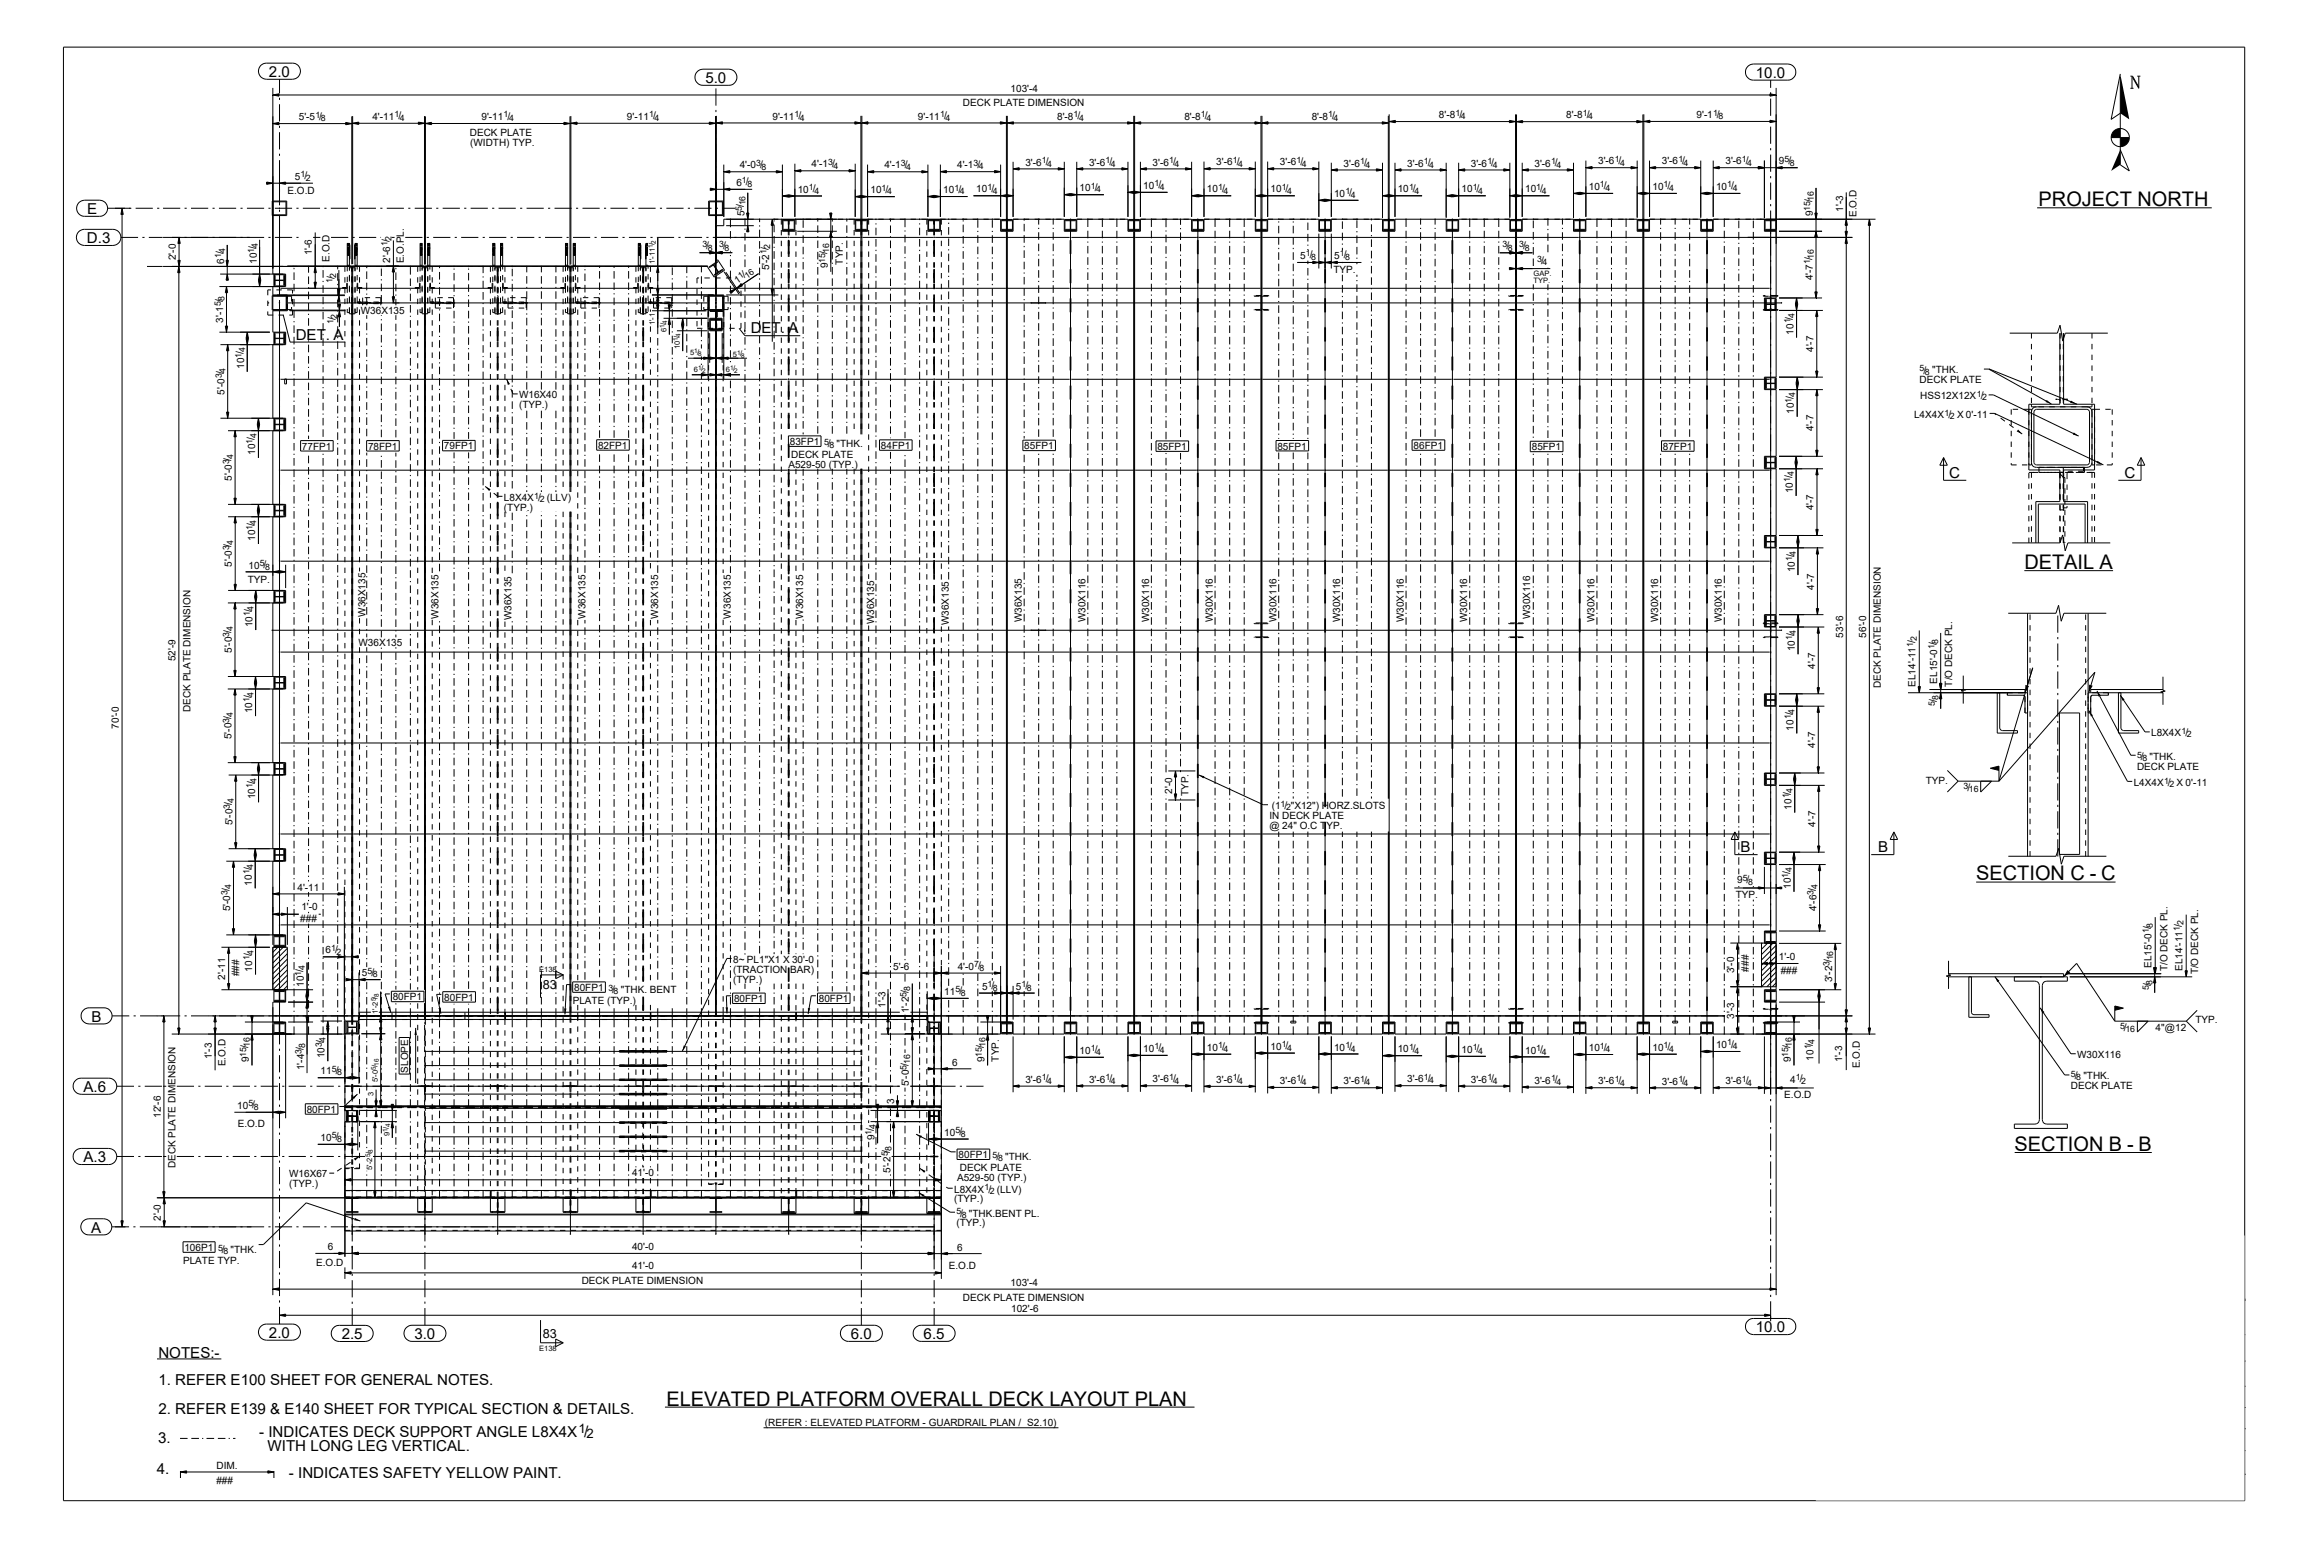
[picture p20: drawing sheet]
<svg xmlns="http://www.w3.org/2000/svg" width="914mm" height="610mm" viewBox="0 0 914 610" stroke-linecap="round" stroke-linejoin="round" font-family="sans-serif">
<defs><g id="words">
<g font-size="7.9">
<text x="802.5" y="81.2">PROJECT NORTH</text>
<text x="796.8" y="223.9">DETAIL A</text>
<text x="777.9" y="346.4">SECTION C - C</text>
<text x="793" y="452.9">SECTION B - B</text>
<text x="262.3" y="553.2">ELEVATED PLATFORM OVERALL DECK LAYOUT PLAN</text>
</g>
<g font-size="5.9">
<text x="105.9" y="30.2">2.0</text>
<text x="277.7" y="32.6">5.0</text>
<text x="691.2" y="30.6">10.0</text>
<text x="34.3" y="84.2">E</text>
<text x="34.2" y="95.7">D.3</text>
<text x="295.5" y="131.2">DET. A</text>
<text x="116.4" y="133.7">DET. A</text>
<text x="767.3" y="188.1">C</text>
<text x="836.3" y="188.1">C</text>
<text x="685.1" y="335.4">B</text>
<text x="739.3" y="335.4">B</text>
<text x="36" y="402">B</text>
<text x="32.9" y="429.7">A.6</text>
<text x="32.9" y="457.4">A.3</text>
<text x="35.9" y="485.1">A</text>
<text x="105.9" y="526.5">2.0</text>
<text x="134.5" y="527">2.5</text>
<text x="163.1" y="527">3.0</text>
<text x="334.9" y="527">6.0</text>
<text x="363.6" y="527">6.5</text>
<text x="691.2" y="524.3">10.0</text>
<text x="62.4" y="534.2">NOTES:-</text>
<text x="62.4" y="545">1. REFER E100 SHEET FOR GENERAL NOTES.</text>
<text x="62.4" y="556.6">2. REFER E139 &amp; E140 SHEET FOR TYPICAL SECTION &amp; DETAILS.</text>
<text x="62.2" y="568.1">3.</text>
<text x="102" y="565.4">- INDICATES DECK SUPPORT ANGLE L8X4X /</text>
<text x="105.3" y="571.2">WITH LONG LEG VERTICAL.</text>
<text x="61.7" y="580.2">4.</text>
<text x="113.8" y="581.6">- INDICATES SAFETY YELLOW PAINT.</text>
</g>
<g font-size="5.1">
<text x="227.7" y="564.1">1</text>
<text x="230.8" y="566.1">2</text>
</g>
<g font-size="5">
<text x="213.7" y="389.3">83</text>
<text x="213.7" y="526.6">83</text>
</g>
<g font-size="4.1">
<text x="713.3" y="79.5" transform="rotate(-90 713.3 79.5)">/</text>
<text x="278" y="97.9">/</text>
<text x="284.6" y="97.9">/</text>
<text x="325.6" y="100" transform="rotate(-90 325.6 100)">/</text>
<text x="593" y="98">/</text>
<text x="599.6" y="98">/</text>
<text x="606.6" y="103.7">/</text>
<text x="131.7" y="109.9" transform="rotate(-90 131.7 109.9)">/</text>
<text x="132.1" y="125.9" transform="rotate(-90 132.1 125.9)">/</text>
<text x="757.2" y="147">/ &quot;THK.</text>
<text x="325.9" y="175.9">/ &quot;THK.</text>
<text x="762.4" y="276.2" transform="rotate(-90 762.4 276.2)">/</text>
<text x="842.7" y="299">/ &quot;THK.</text>
<text x="774.4" y="311.3">/</text>
<text x="846.6" y="388" transform="rotate(-90 846.6 388)">/</text>
<text x="241" y="390.7">/ &quot;THK. BENT</text>
<text x="836" y="405.7">/</text>
<text x="97.7" y="412.5" transform="rotate(-90 97.7 412.5)">/</text>
<text x="387.2" y="412.5" transform="rotate(-90 387.2 412.5)">/</text>
<text x="704.6" y="412.5" transform="rotate(-90 704.6 412.5)">/</text>
<text x="816.7" y="424.8">/ &quot;THK.</text>
<text x="392.3" y="456.6">/ &quot;THK.</text>
<text x="378" y="478.8">/ &quot;THK.BENT PL.</text>
<text x="87.4" y="493.1">/ &quot;THK.</text>
</g>
<g font-size="3.9">
<text x="379.1" y="41.9">DECK PLATE DIMENSION</text>
<text x="397.8" y="36.1">103'-4</text>
<text x="117.6" y="47.3">5'-5 /</text>
<text x="146.6" y="47.2">4'-11 /</text>
<text x="189.5" y="47.3">9'-11 /</text>
<text x="246.8" y="47.2">9'-11 /</text>
<text x="304.1" y="47.1">9'-11 /</text>
<text x="361.3" y="47.1">9'-11 /</text>
<text x="416.1" y="47.1">8'-8 /</text>
<text x="466.2" y="47.1">8'-8 /</text>
<text x="516.3" y="47.1">8'-8 /</text>
<text x="566.4" y="46.5">8'-8 /</text>
<text x="616.5" y="46.5">8'-8 /</text>
<text x="667.8" y="46.5">9'-1 /</text>
<text x="185" y="53.4">DECK PLATE</text>
<text x="185.1" y="57.3">(WIDTH) TYP.</text>
<text x="319.5" y="65.9">4'-1 /</text>
<text x="403.6" y="65.2">3'-6 /</text>
<text x="428.7" y="65.2">3'-6 /</text>
<text x="453.7" y="65.2">3'-6 /</text>
<text x="478.7" y="65.1">3'-6 /</text>
<text x="503.8" y="65.1">3'-6 /</text>
<text x="528.9" y="65.5">3'-6 /</text>
<text x="553.9" y="65.5">3'-6 /</text>
<text x="579" y="65.5">3'-6 /</text>
<text x="604" y="65.5">3'-6 /</text>
<text x="629.1" y="64.7">3'-6 /</text>
<text x="654.1" y="64.7">3'-6 /</text>
<text x="679.2" y="64.7">3'-6 /</text>
<text x="700.2" y="64.7">9 /</text>
<text x="116.1" y="70.8">5 /</text>
<text x="291.2" y="66.3">4'-0 /</text>
<text x="348.1" y="66.3">4'-1 /</text>
<text x="376.8" y="66.3">4'-1 /</text>
<text x="113.2" y="76.2">E.O.D</text>
<text x="289.9" y="73.1">6 /</text>
<text x="314" y="75.8">10 /</text>
<text x="342.6" y="76.1">10 /</text>
<text x="371.3" y="76">10 /</text>
<text x="384.3" y="75.7">10 /</text>
<text x="424.9" y="75.3">10 /</text>
<text x="450" y="74.4">10 /</text>
<text x="475.1" y="75.7">10 /</text>
<text x="500.1" y="75.7">10 /</text>
<text x="525.1" y="77.5">10 /</text>
<text x="550.2" y="75.7">10 /</text>
<text x="575.3" y="75.7">10 /</text>
<text x="600.3" y="75.7">10 /</text>
<text x="625.4" y="74.8">10 /</text>
<text x="650.5" y="74.8">10 /</text>
<text x="675.5" y="74.8">10 /</text>
<text x="725.5" y="83.4" transform="rotate(-90 725.5 83.4)">1'-3</text>
<text x="293.1" y="85.1" transform="rotate(-90 293.1 85.1)">5 /</text>
<text x="713.5" y="85.1" transform="rotate(-90 713.5 85.1)">9</text>
<text x="730.8" y="85.4" transform="rotate(-90 730.8 85.4)">E.O.D</text>
<text x="122.7" y="100.5" transform="rotate(-90 122.7 100.5)">1'-6</text>
<text x="511.8" y="102">5 /</text>
<text x="525.1" y="102">5 /</text>
<text x="69.2" y="102.4" transform="rotate(-90 69.2 102.4)">2'-0</text>
<text x="88.2" y="103.8" transform="rotate(-90 88.2 103.8)">6 /</text>
<text x="101.1" y="103.9" transform="rotate(-90 101.1 103.9)">10 /</text>
<text x="129.8" y="103" transform="rotate(-90 129.8 103)">E.O.D</text>
<text x="153.6" y="103.4" transform="rotate(-90 153.6 103.4)">2'-6 /</text>
<text x="159" y="103.6" transform="rotate(-90 159 103.6)">E.O.PL.</text>
<text x="302.7" y="106.4" transform="rotate(-90 302.7 106.4)">5'-2 /</text>
<text x="325.9" y="105.7" transform="rotate(-90 325.9 105.7)">9</text>
<text x="331.8" y="104.1" transform="rotate(-90 331.8 104.1)">TYP.</text>
<text x="524.9" y="107.5">TYP.</text>
<text x="290.2" y="111.7" transform="rotate(-34 290.2 111.7)">1 /</text>
<text x="713.5" y="110.4" transform="rotate(-90 713.5 110.4)">4'-7 /</text>
<text x="142" y="123.6">W36X135</text>
<text x="87.9" y="127" transform="rotate(-90 87.9 127)">3'-1 /</text>
<text x="705.9" y="131.7" transform="rotate(-90 705.9 131.7)">10 /</text>
<text x="713.9" y="138.6" transform="rotate(-90 713.9 138.6)">4'-7</text>
<text x="96.1" y="145.2" transform="rotate(-90 96.1 145.2)">10 /</text>
<text x="88.3" y="155.4" transform="rotate(-90 88.3 155.4)">5'-0 /</text>
<text x="755.6" y="150.8">DECK PLATE</text>
<text x="204.3" y="156.8">W16X40</text>
<text x="204.3" y="160.7">(TYP.)</text>
<text x="755.9" y="157.1">HSS12X12X /</text>
<text x="706.2" y="162.9" transform="rotate(-90 706.2 162.9)">10 /</text>
<text x="753.4" y="164.4">L4X4X / X 0'-11</text>
<text x="713.9" y="169.7" transform="rotate(-90 713.9 169.7)">4'-7</text>
<text x="100.5" y="179.1" transform="rotate(-90 100.5 179.1)">10 /</text>
<text x="118.9" y="177">77FP1</text>
<text x="144.9" y="177">78FP1</text>
<text x="174.8" y="176.9">79FP1</text>
<text x="235.4" y="176.6">82FP1</text>
<text x="310.9" y="175.1">83FP1</text>
<text x="346.8" y="176.7">84FP1</text>
<text x="403.2" y="176.8">85FP1</text>
<text x="455.6" y="177.1">85FP1</text>
<text x="502.8" y="176.9">85FP1</text>
<text x="556.4" y="176.6">86FP1</text>
<text x="603" y="177.2">85FP1</text>
<text x="654.6" y="177">87FP1</text>
<text x="310.3" y="184.1">A529-50 (TYP.)</text>
<text x="311.4" y="180.2">DECK PLATE</text>
<text x="91.3" y="189.3" transform="rotate(-90 91.3 189.3)">5'-0 /</text>
<text x="198.4" y="197.1">L8X4X / (LLV)</text>
<text x="705.7" y="194.1" transform="rotate(-90 705.7 194.1)">10 /</text>
<text x="198.4" y="200.9">(TYP.)</text>
<text x="713.9" y="200.9" transform="rotate(-90 713.9 200.9)">4'-7</text>
<text x="100.4" y="212.9" transform="rotate(-90 100.4 212.9)">10 /</text>
<text x="91.3" y="223.1" transform="rotate(-90 91.3 223.1)">5'-0 /</text>
<text x="97.8" y="223.7">10 /</text>
<text x="706.5" y="225.2" transform="rotate(-90 706.5 225.2)">10 /</text>
<text x="97.5" y="229.4">TYP.</text>
<text x="714.1" y="232" transform="rotate(-90 714.1 232)">4'-7</text>
<text x="143.8" y="242.8" transform="rotate(-90 143.8 242.8)">W36X135</text>
<text x="172.6" y="243.5" transform="rotate(-90 172.6 243.5)">W36X135</text>
<text x="201.3" y="244.1" transform="rotate(-90 201.3 244.1)">W36X135</text>
<text x="230.5" y="243.5" transform="rotate(-90 230.5 243.5)">W36X135</text>
<text x="259.1" y="243.5" transform="rotate(-90 259.1 243.5)">W36X135</text>
<text x="287.7" y="243.4" transform="rotate(-90 287.7 243.4)">W36X135</text>
<text x="316.2" y="243.5" transform="rotate(-90 316.2 243.5)">W36X135</text>
<text x="344" y="245.7" transform="rotate(-90 344 245.7)">W36X135</text>
<text x="402.2" y="244.9" transform="rotate(-90 402.2 244.9)">W36X135</text>
<text x="427.3" y="244.9" transform="rotate(-90 427.3 244.9)">W30X116</text>
<text x="452.3" y="244.9" transform="rotate(-90 452.3 244.9)">W30X116</text>
<text x="477.4" y="244.9" transform="rotate(-90 477.4 244.9)">W30X116</text>
<text x="502.4" y="244.9" transform="rotate(-90 502.4 244.9)">W30X116</text>
<text x="527.5" y="244.9" transform="rotate(-90 527.5 244.9)">W30X116</text>
<text x="552.5" y="244.9" transform="rotate(-90 552.5 244.9)">W30X116</text>
<text x="577.6" y="244.9" transform="rotate(-90 577.6 244.9)">W30X116</text>
<text x="602.3" y="243.8" transform="rotate(-90 602.3 243.8)">W30X116</text>
<text x="627.7" y="244.9" transform="rotate(-90 627.7 244.9)">W30X116</text>
<text x="652.7" y="244.9" transform="rotate(-90 652.7 244.9)">W30X116</text>
<text x="677.8" y="244.9" transform="rotate(-90 677.8 244.9)">W30X116</text>
<text x="99.4" y="246.8" transform="rotate(-90 99.4 246.8)">10 /</text>
<text x="373.5" y="246.1" transform="rotate(-90 373.5 246.1)">W36X135</text>
<text x="725.5" y="251" transform="rotate(-90 725.5 251)">53'-6</text>
<text x="734.6" y="251" transform="rotate(-90 734.6 251)">56'-0</text>
<text x="91.2" y="257" transform="rotate(-90 91.2 257)">5'-0 /</text>
<text x="141.1" y="254.3">W36X135</text>
<text x="706.5" y="256.3" transform="rotate(-90 706.5 256.3)">10 /</text>
<text x="69.1" y="260.3" transform="rotate(-90 69.1 260.3)">52'-9</text>
<text x="714.5" y="263.1" transform="rotate(-90 714.5 263.1)">4'-7</text>
<text x="762.5" y="269" transform="rotate(-90 762.5 269)">EL15'-0 /</text>
<text x="740.4" y="270.8" transform="rotate(-90 740.4 270.8)">DECK PLATE DIMENSION</text>
<text x="754" y="270.3" transform="rotate(-90 754 270.3)">EL14'-11 /</text>
<text x="768.4" y="270.2" transform="rotate(-90 768.4 270.2)">T/O DECK PL.</text>
<text x="74.9" y="280.1" transform="rotate(-90 74.9 280.1)">DECK PLATE DIMENSION</text>
<text x="99.3" y="280.7" transform="rotate(-90 99.3 280.7)">10 /</text>
<text x="46.8" y="286.8" transform="rotate(-90 46.8 286.8)">70'-0</text>
<text x="706" y="287.5" transform="rotate(-90 706 287.5)">10 /</text>
<text x="91.2" y="290.9" transform="rotate(-90 91.2 290.9)">5'-0 /</text>
<text x="846.8" y="289.8">L8X4X /</text>
<text x="714.5" y="294.3" transform="rotate(-90 714.5 294.3)">4'-7</text>
<text x="841.2" y="302.9">DECK PLATE</text>
<text x="758.1" y="308.4">TYP.</text>
<text x="839.9" y="309.2">L4X4X / X 0'-11</text>
<text x="100.5" y="314.6" transform="rotate(-90 100.5 314.6)">10 /</text>
<text x="461.4" y="312.4" transform="rotate(-90 461.4 312.4)">2'-0</text>
<text x="467.8" y="313.3" transform="rotate(-90 467.8 313.3)">TYP.</text>
<text x="499.7" y="322.2">IN DECK PLATE</text>
<text x="500.6" y="318.4">(1 / &quot;X12&quot;) HORZ.SLOTS</text>
<text x="705.2" y="318.6" transform="rotate(-90 705.2 318.6)">10 /</text>
<text x="91.5" y="324.8" transform="rotate(-90 91.5 324.8)">5'-0 /</text>
<text x="499.7" y="326.1">@ 24&quot; O.C TYP.</text>
<text x="714.6" y="325.5" transform="rotate(-90 714.6 325.5)">4'-7</text>
<text x="683.8" y="347.7">9 /</text>
<text x="99.2" y="348.5" transform="rotate(-90 99.2 348.5)">10 /</text>
<text x="117.1" y="350.5">4'-11</text>
<text x="683.3" y="353.4">TYP.</text>
<text x="704.9" y="349.8" transform="rotate(-90 704.9 349.8)">10 /</text>
<text x="90.6" y="358.7" transform="rotate(-90 90.6 358.7)">5'-0 /</text>
<text x="118.6" y="358.3">1'-0</text>
<text x="715" y="358.6" transform="rotate(-90 715 358.6)">4'-6 /</text>
<text x="118.2" y="362.9">###</text>
<text x="128.2" y="375.2">6 /</text>
<text x="700.2" y="377.8">1'-0</text>
<text x="99.3" y="382.4" transform="rotate(-90 99.3 382.4)">10 /</text>
<text x="288.6" y="378.9">8~ PL1&quot;X1 X 30'-0</text>
<text x="288.6" y="382.8">(TRACTION BAR)</text>
<text x="351.6" y="381.6">5'-6</text>
<text x="377" y="381.6">4'-0 /</text>
<text x="682.6" y="383" transform="rotate(-90 682.6 383)">3'-0</text>
<text x="688.4" y="382.4" transform="rotate(-90 688.4 382.4)">###</text>
<text x="701" y="383.2">###</text>
<text x="846.9" y="380.9" transform="rotate(-90 846.9 380.9)">EL15'-0 /</text>
<text x="853.2" y="382.3" transform="rotate(-90 853.2 382.3)">T/O DECK PL.</text>
<text x="859.1" y="382.1" transform="rotate(-90 859.1 382.1)">EL14'-11 /</text>
<text x="865.3" y="383.5" transform="rotate(-90 865.3 383.5)">T/O DECK PL.</text>
<text x="88.7" y="385.5" transform="rotate(-90 88.7 385.5)">2'-11</text>
<text x="94.1" y="384.2" transform="rotate(-90 94.1 384.2)">###</text>
<text x="119.5" y="388.4" transform="rotate(-90 119.5 388.4)">10 /</text>
<text x="142.5" y="384.2">5 /</text>
<text x="226" y="389.9">80FP1</text>
<text x="288.6" y="386.7">(TYP.)</text>
<text x="386.5" y="389.5">5 /</text>
<text x="399.9" y="389.5">5 /</text>
<text x="721.1" y="386.6" transform="rotate(-90 721.1 386.6)">3'-2 /</text>
<text x="154.6" y="393.7">80FP1</text>
<text x="174.9" y="393.8">80FP1</text>
<text x="225.4" y="395">PLATE (TYP.)</text>
<text x="288.9" y="394.4">80FP1</text>
<text x="322.3" y="394.3">80FP1</text>
<text x="371.7" y="391.6">11 /</text>
<text x="348.6" y="396.5" transform="rotate(-90 348.6 396.5)">1'-3</text>
<text x="357.8" y="398.7" transform="rotate(-90 357.8 398.7)">1'-2 /</text>
<text x="682.6" y="400.9" transform="rotate(-90 682.6 400.9)">3'-3</text>
<text x="848.5" y="405.8">4&quot;@12</text>
<text x="864.2" y="402.8">TYP.</text>
<text x="475.1" y="413.6">10 /</text>
<text x="500.1" y="413.1">10 /</text>
<text x="525.1" y="413.5">10 /</text>
<text x="625.4" y="413.7">10 /</text>
<text x="650.5" y="413.5">10 /</text>
<text x="675.5" y="412.5">10 /</text>
<text x="83.4" y="416.9" transform="rotate(-90 83.4 416.9)">1'-3</text>
<text x="88.8" y="419.7" transform="rotate(-90 88.8 419.7)">E.O.D</text>
<text x="97.9" y="418.1" transform="rotate(-90 97.9 418.1)">9</text>
<text x="127.8" y="416.5" transform="rotate(-90 127.8 416.5)">10 /</text>
<text x="374.8" y="419.4">6</text>
<text x="387.5" y="418.1" transform="rotate(-90 387.5 418.1)">9</text>
<text x="393.2" y="417.8" transform="rotate(-90 393.2 417.8)">TYP.</text>
<text x="424.9" y="414.8">10 /</text>
<text x="450" y="414">10 /</text>
<text x="550.2" y="414.1">10 /</text>
<text x="575.3" y="414.4">10 /</text>
<text x="600.3" y="414.6">10 /</text>
<text x="704.9" y="418.1" transform="rotate(-90 704.9 418.1)">9</text>
<text x="713.8" y="417.4" transform="rotate(-90 713.8 417.4)">10 /</text>
<text x="725.1" y="418.1" transform="rotate(-90 725.1 418.1)">1'-3</text>
<text x="817.6" y="416.4">W30X116</text>
<text x="119.8" y="421.2" transform="rotate(-90 119.8 421.2)">1'-4 /</text>
<text x="126.2" y="422.8">11 /</text>
<text x="160.7" y="422.1" transform="rotate(-90 160.7 422.1)">SLOPE</text>
<text x="553.9" y="426">3'-6 /</text>
<text x="732.1" y="420.4" transform="rotate(-90 732.1 420.4)">E.O.D</text>
<text x="357.8" y="427.4" transform="rotate(-90 357.8 427.4)">5'-0 /</text>
<text x="403.6" y="426.1">3'-6 /</text>
<text x="428.7" y="426">3'-6 /</text>
<text x="453.7" y="426">3'-6 /</text>
<text x="478.7" y="426.2">3'-6 /</text>
<text x="503.8" y="426.6">3'-6 /</text>
<text x="528.9" y="426.7">3'-6 /</text>
<text x="579" y="426.1">3'-6 /</text>
<text x="604" y="426.5">3'-6 /</text>
<text x="629.1" y="426.8">3'-6 /</text>
<text x="654.1" y="426.8">3'-6 /</text>
<text x="679.2" y="426.8">3'-6 /</text>
<text x="702.4" y="431.9">E.O.D</text>
<text x="704.6" y="426.2">4 /</text>
<text x="815.1" y="428.6">DECK PLATE</text>
<text x="93.3" y="436.3">10 /</text>
<text x="120.7" y="437.9">80FP1</text>
<text x="352" y="434.5" transform="rotate(-90 352 434.5)">3</text>
<text x="63.2" y="439.9" transform="rotate(-90 63.2 439.9)">12'-6</text>
<text x="93.6" y="443.6">E.O.D</text>
<text x="126.2" y="449">10 /</text>
<text x="344.2" y="448.8" transform="rotate(-90 344.2 448.8)">9 /</text>
<text x="371.7" y="447">10 /</text>
<text x="377.3" y="455.8">80FP1</text>
<text x="69" y="459.8" transform="rotate(-90 69 459.8)">DECK PLATE DIMENSION</text>
<text x="350.5" y="461.6" transform="rotate(-90 350.5 461.6)">5'-2 /</text>
<text x="377.8" y="460.8">DECK PLATE</text>
<text x="113.8" y="463.4">W16X67</text>
<text x="113.8" y="467.3">(TYP.)</text>
<text x="248.8" y="463">41'-0</text>
<text x="376.7" y="464.7">A529-50 (TYP.)</text>
<text x="375.6" y="469.3">L8X4X / (LLV)</text>
<text x="375.6" y="473.2">(TYP.)</text>
<text x="63.4" y="480.4" transform="rotate(-90 63.4 480.4)">2'-0</text>
<text x="376.5" y="482.6">(TYP.)</text>
<text x="129.1" y="491.9">6</text>
<text x="248.8" y="492">40'-0</text>
<text x="72.1" y="497.3">PLATE TYP.</text>
<text x="72.6" y="492.3">106P1</text>
<text x="376.8" y="492.2">6</text>
<text x="124.5" y="498.2">E.O.D</text>
<text x="248.8" y="499.6">41'-0</text>
<text x="373.5" y="499.3">E.O.D</text>
<text x="229" y="505.4">DECK PLATE DIMENSION</text>
<text x="397.8" y="506">103'-4</text>
<text x="379.1" y="511.8">DECK PLATE DIMENSION</text>
<text x="398" y="516.3">102'-6</text>
<text x="301.1" y="561.3">(REFER : ELEVATED PLATFORM - GUARDRAIL PLAN / S2.10)</text>
<text x="85.2" y="578">DIM.</text>
<text x="85.2" y="584">###</text>
</g>
<g font-size="3.4">
<text x="124.2" y="46.3">1</text>
<text x="126.3" y="47.8">8</text>
<text x="155.3" y="46.1">1</text>
<text x="157.4" y="47.6">4</text>
<text x="198.2" y="46.2">1</text>
<text x="200.4" y="47.7">4</text>
<text x="255.5" y="46.1">1</text>
<text x="257.6" y="47.6">4</text>
<text x="312.8" y="46">1</text>
<text x="314.9" y="47.5">4</text>
<text x="370" y="46">1</text>
<text x="372.2" y="47.5">4</text>
<text x="422.6" y="46">1</text>
<text x="424.7" y="47.5">4</text>
<text x="472.7" y="46">1</text>
<text x="474.9" y="47.5">4</text>
<text x="522.9" y="46">1</text>
<text x="524.9" y="47.5">4</text>
<text x="572.9" y="45.5">1</text>
<text x="575.1" y="46.9">4</text>
<text x="623.1" y="45.5">1</text>
<text x="625.2" y="47">4</text>
<text x="674.3" y="45.5">1</text>
<text x="676.4" y="46.9">8</text>
<text x="297.7" y="65.2">3</text>
<text x="326" y="64.9">3</text>
<text x="354.6" y="65.2">3</text>
<text x="383.2" y="65.2">3</text>
<text x="410.1" y="64.1">1</text>
<text x="412.2" y="65.6">4</text>
<text x="435.1" y="64.1">1</text>
<text x="437.3" y="65.6">4</text>
<text x="460.2" y="64.1">1</text>
<text x="462.3" y="65.6">4</text>
<text x="485.3" y="64.1">1</text>
<text x="487.4" y="65.5">4</text>
<text x="510.3" y="64.1">1</text>
<text x="512.4" y="65.5">4</text>
<text x="535.3" y="64.5">1</text>
<text x="537.5" y="66">4</text>
<text x="560.4" y="64.5">1</text>
<text x="562.5" y="66">4</text>
<text x="585.5" y="64.5">1</text>
<text x="587.6" y="66">4</text>
<text x="610.5" y="64.5">1</text>
<text x="612.6" y="66">4</text>
<text x="635.6" y="63.6">1</text>
<text x="637.7" y="65.2">4</text>
<text x="660.7" y="63.6">1</text>
<text x="662.7" y="65.2">4</text>
<text x="685.7" y="63.6">1</text>
<text x="687.8" y="65.2">4</text>
<text x="702.4" y="63.6">5</text>
<text x="704.6" y="65.2">8</text>
<text x="118.3" y="69.8">1</text>
<text x="120.4" y="71.2">2</text>
<text x="299.8" y="66.7">8</text>
<text x="328.1" y="66.3">4</text>
<text x="356.7" y="66.7">4</text>
<text x="385.4" y="66.7">4</text>
<text x="292.1" y="72">1</text>
<text x="294.2" y="73.5">8</text>
<text x="318.4" y="74.8">1</text>
<text x="320.5" y="76.2">4</text>
<text x="347" y="75">1</text>
<text x="349.2" y="76.5">4</text>
<text x="375.7" y="75">1</text>
<text x="377.8" y="76.5">4</text>
<text x="388.7" y="74.7">1</text>
<text x="390.9" y="76.2">4</text>
<text x="429.4" y="74.3">1</text>
<text x="431.5" y="75.7">4</text>
<text x="454.4" y="73.3">1</text>
<text x="456.5" y="74.8">4</text>
<text x="479.5" y="74.7">1</text>
<text x="481.6" y="76.2">4</text>
<text x="504.5" y="74.7">1</text>
<text x="506.6" y="76.2">4</text>
<text x="529.6" y="76.5">1</text>
<text x="531.7" y="78">4</text>
<text x="554.7" y="74.7">1</text>
<text x="556.8" y="76.2">4</text>
<text x="579.7" y="74.7">1</text>
<text x="581.8" y="76.2">4</text>
<text x="604.7" y="74.7">1</text>
<text x="606.8" y="76.2">4</text>
<text x="629.8" y="73.7">1</text>
<text x="631.9" y="75.2">4</text>
<text x="654.9" y="73.7">1</text>
<text x="657" y="75.2">4</text>
<text x="679.9" y="73.7">1</text>
<text x="682" y="75.2">4</text>
<text x="292" y="82.9" transform="rotate(-90 292 82.9)">5</text>
<text x="293.5" y="80.8" transform="rotate(-90 293.5 80.8)">16</text>
<text x="712.5" y="82.9" transform="rotate(-90 712.5 82.9)">15</text>
<text x="714" y="78.9" transform="rotate(-90 714 78.9)">16</text>
<text x="154.1" y="94.8" transform="rotate(-90 154.1 94.8)">2</text>
<text x="87.1" y="101.6" transform="rotate(-90 87.1 101.6)">1</text>
<text x="88.6" y="99.4" transform="rotate(-90 88.6 99.4)">4</text>
<text x="100" y="99.5" transform="rotate(-90 100 99.5)">1</text>
<text x="101.5" y="97.4" transform="rotate(-90 101.5 97.4)">4</text>
<text x="152.6" y="96.9" transform="rotate(-90 152.6 96.9)">1</text>
<text x="276.5" y="97.1">3</text>
<text x="278.6" y="98.6">8</text>
<text x="283.1" y="97.1">3</text>
<text x="285.2" y="98.6">8</text>
<text x="301.7" y="99.9" transform="rotate(-90 301.7 99.9)">1</text>
<text x="303.2" y="97.8" transform="rotate(-90 303.2 97.8)">2</text>
<text x="326.3" y="99.4" transform="rotate(-90 326.3 99.4)">16</text>
<text x="514" y="100.9">1</text>
<text x="527.4" y="100.9">1</text>
<text x="591.4" y="97.1">3</text>
<text x="593.6" y="98.6">8</text>
<text x="598" y="97.1">3</text>
<text x="600.2" y="98.6">8</text>
<text x="714" y="101.8" transform="rotate(-90 714 101.8)">16</text>
<text x="324.8" y="103.5" transform="rotate(-90 324.8 103.5)">15</text>
<text x="516.1" y="102.4">8</text>
<text x="529.5" y="102.4">8</text>
<text x="605.1" y="102.9">3</text>
<text x="607.2" y="104.4">4</text>
<text x="712.5" y="103.8" transform="rotate(-90 712.5 103.8)">1</text>
<text x="130.9" y="111.4" transform="rotate(-90 130.9 111.4)">1</text>
<text x="132.3" y="109.3" transform="rotate(-90 132.3 109.3)">2</text>
<text x="291.5" y="109.6" transform="rotate(-34 291.5 109.6)">1</text>
<text x="294" y="109.7" transform="rotate(-34 294 109.7)">16</text>
<text x="88.3" y="118.4" transform="rotate(-90 88.3 118.4)">8</text>
<text x="86.9" y="120.5" transform="rotate(-90 86.9 120.5)">5</text>
<text x="132.8" y="125.3" transform="rotate(-90 132.8 125.3)">2</text>
<text x="706.3" y="125.2" transform="rotate(-90 706.3 125.2)">4</text>
<text x="131.3" y="127.4" transform="rotate(-90 131.3 127.4)">1</text>
<text x="704.8" y="127.3" transform="rotate(-90 704.8 127.3)">1</text>
<text x="95" y="140.8" transform="rotate(-90 95 140.8)">1</text>
<text x="96.5" y="138.6" transform="rotate(-90 96.5 138.6)">4</text>
<text x="87.3" y="148.9" transform="rotate(-90 87.3 148.9)">3</text>
<text x="88.8" y="146.8" transform="rotate(-90 88.8 146.8)">4</text>
<text x="755.6" y="146.1">5</text>
<text x="757.7" y="147.4">8</text>
<text x="705.1" y="158.5" transform="rotate(-90 705.1 158.5)">1</text>
<text x="706.6" y="156.3" transform="rotate(-90 706.6 156.3)">4</text>
<text x="778.2" y="156.3">1</text>
<text x="780.3" y="157.6">2</text>
<text x="765.4" y="163.5">1</text>
<text x="767.5" y="164.8">2</text>
<text x="100.9" y="172.6" transform="rotate(-90 100.9 172.6)">4</text>
<text x="99.4" y="174.6" transform="rotate(-90 99.4 174.6)">1</text>
<text x="324.4" y="175">5</text>
<text x="326.5" y="176.3">8</text>
<text x="90.2" y="182.8" transform="rotate(-90 90.2 182.8)">3</text>
<text x="91.7" y="180.6" transform="rotate(-90 91.7 180.6)">4</text>
<text x="704.7" y="189.6" transform="rotate(-90 704.7 189.6)">1</text>
<text x="706.2" y="187.5" transform="rotate(-90 706.2 187.5)">4</text>
<text x="210.3" y="196.2">1</text>
<text x="212.4" y="197.5">2</text>
<text x="99.4" y="208.5" transform="rotate(-90 99.4 208.5)">1</text>
<text x="100.9" y="206.4" transform="rotate(-90 100.9 206.4)">4</text>
<text x="91.8" y="214.5" transform="rotate(-90 91.8 214.5)">4</text>
<text x="90.3" y="216.6" transform="rotate(-90 90.3 216.6)">3</text>
<text x="705.4" y="220.8" transform="rotate(-90 705.4 220.8)">1</text>
<text x="706.9" y="218.7" transform="rotate(-90 706.9 218.7)">4</text>
<text x="102.2" y="222.7">5</text>
<text x="104.4" y="224.2">8</text>
<text x="98.3" y="242.4" transform="rotate(-90 98.3 242.4)">1</text>
<text x="99.8" y="240.3" transform="rotate(-90 99.8 240.3)">4</text>
<text x="90.2" y="250.5" transform="rotate(-90 90.2 250.5)">3</text>
<text x="91.7" y="248.4" transform="rotate(-90 91.7 248.4)">4</text>
<text x="705.4" y="251.9" transform="rotate(-90 705.4 251.9)">1</text>
<text x="706.9" y="249.8" transform="rotate(-90 706.9 249.8)">4</text>
<text x="753" y="254.5" transform="rotate(-90 753 254.5)">1</text>
<text x="754.5" y="252.4" transform="rotate(-90 754.5 252.4)">2</text>
<text x="761.4" y="255.4" transform="rotate(-90 761.4 255.4)">1</text>
<text x="762.9" y="253.4" transform="rotate(-90 762.9 253.4)">8</text>
<text x="99.7" y="274.2" transform="rotate(-90 99.7 274.2)">4</text>
<text x="763.1" y="275.6" transform="rotate(-90 763.1 275.6)">8</text>
<text x="98.3" y="276.3" transform="rotate(-90 98.3 276.3)">1</text>
<text x="706.4" y="281" transform="rotate(-90 706.4 281)">4</text>
<text x="761.6" y="277.7" transform="rotate(-90 761.6 277.7)">5</text>
<text x="90.2" y="284.4" transform="rotate(-90 90.2 284.4)">3</text>
<text x="91.7" y="282.3" transform="rotate(-90 91.7 282.3)">4</text>
<text x="704.9" y="283.1" transform="rotate(-90 704.9 283.1)">1</text>
<text x="858.7" y="288.9">1</text>
<text x="860.8" y="290.2">2</text>
<text x="841.2" y="298.1">5</text>
<text x="843.3" y="299.4">8</text>
<text x="99.4" y="310.2" transform="rotate(-90 99.4 310.2)">1</text>
<text x="100.9" y="308.1" transform="rotate(-90 100.9 308.1)">4</text>
<text x="772.9" y="310.4">3</text>
<text x="775" y="311.8">16</text>
<text x="851.8" y="308.4">1</text>
<text x="853.9" y="309.7">2</text>
<text x="92" y="316.2" transform="rotate(-90 92 316.2)">4</text>
<text x="504.1" y="317.5">1</text>
<text x="704.1" y="314.2" transform="rotate(-90 704.1 314.2)">1</text>
<text x="705.6" y="312.1" transform="rotate(-90 705.6 312.1)">4</text>
<text x="90.5" y="318.3" transform="rotate(-90 90.5 318.3)">3</text>
<text x="506.2" y="318.8">2</text>
<text x="99.7" y="341.9" transform="rotate(-90 99.7 341.9)">4</text>
<text x="98.2" y="344" transform="rotate(-90 98.2 344)">1</text>
<text x="686" y="346.6">5</text>
<text x="703.8" y="345.4" transform="rotate(-90 703.8 345.4)">1</text>
<text x="705.3" y="343.3" transform="rotate(-90 705.3 343.3)">4</text>
<text x="89.6" y="352.2" transform="rotate(-90 89.6 352.2)">3</text>
<text x="91.1" y="350.1" transform="rotate(-90 91.1 350.1)">4</text>
<text x="688.1" y="348.1">8</text>
<text x="713.9" y="352.1" transform="rotate(-90 713.9 352.1)">3</text>
<text x="715.4" y="350" transform="rotate(-90 715.4 350)">4</text>
<text x="847.4" y="365.2" transform="rotate(-90 847.4 365.2)">8</text>
<text x="859.5" y="364.2" transform="rotate(-90 859.5 364.2)">2</text>
<text x="845.9" y="367.3" transform="rotate(-90 845.9 367.3)">1</text>
<text x="858.1" y="366.3" transform="rotate(-90 858.1 366.3)">1</text>
<text x="98.3" y="378" transform="rotate(-90 98.3 378)">1</text>
<text x="99.7" y="375.8" transform="rotate(-90 99.7 375.8)">4</text>
<text x="130.4" y="374.2">1</text>
<text x="132.5" y="375.7">2</text>
<text x="721.6" y="378" transform="rotate(-90 721.6 378)">16</text>
<text x="118.5" y="384" transform="rotate(-90 118.5 384)">1</text>
<text x="120" y="381.8" transform="rotate(-90 120 381.8)">4</text>
<text x="144.7" y="383.2">5</text>
<text x="383.5" y="380.6">7</text>
<text x="385.6" y="382.1">8</text>
<text x="720.1" y="380.1" transform="rotate(-90 720.1 380.1)">3</text>
<text x="146.8" y="384.6">8</text>
<text x="239.5" y="389.8">3</text>
<text x="388.7" y="388.5">1</text>
<text x="390.9" y="389.9">8</text>
<text x="402.1" y="388.5">1</text>
<text x="404.2" y="389.9">8</text>
<text x="845.8" y="389.6" transform="rotate(-90 845.8 389.6)">5</text>
<text x="847.3" y="387.5" transform="rotate(-90 847.3 387.5)">8</text>
<text x="241.6" y="391.2">8</text>
<text x="356.8" y="392.2" transform="rotate(-90 356.8 392.2)">5</text>
<text x="358.3" y="390.1" transform="rotate(-90 358.3 390.1)">8</text>
<text x="376.1" y="390.5">5</text>
<text x="378.2" y="392">8</text>
<text x="834.5" y="404.8">5</text>
<text x="836.6" y="406.2">16</text>
<text x="98.4" y="411.9" transform="rotate(-90 98.4 411.9)">16</text>
<text x="120.2" y="412.6" transform="rotate(-90 120.2 412.6)">8</text>
<text x="126.7" y="412.1" transform="rotate(-90 126.7 412.1)">3</text>
<text x="128.2" y="410" transform="rotate(-90 128.2 410)">4</text>
<text x="387.9" y="411.9" transform="rotate(-90 387.9 411.9)">16</text>
<text x="429.4" y="413.7">1</text>
<text x="454.4" y="413">1</text>
<text x="479.5" y="412.5">1</text>
<text x="481.6" y="414">4</text>
<text x="504.5" y="412.1">1</text>
<text x="506.6" y="413.6">4</text>
<text x="529.6" y="412.4">1</text>
<text x="531.7" y="413.9">4</text>
<text x="554.7" y="413.1">1</text>
<text x="579.7" y="413.3">1</text>
<text x="604.7" y="413.6">1</text>
<text x="629.8" y="412.7">1</text>
<text x="654.9" y="412.5">1</text>
<text x="657" y="414">4</text>
<text x="679.9" y="411.4">1</text>
<text x="682" y="413">4</text>
<text x="705.3" y="411.9" transform="rotate(-90 705.3 411.9)">16</text>
<text x="712.8" y="413" transform="rotate(-90 712.8 413)">1</text>
<text x="714.2" y="410.9" transform="rotate(-90 714.2 410.9)">4</text>
<text x="96.9" y="415.9" transform="rotate(-90 96.9 415.9)">15</text>
<text x="118.7" y="414.7" transform="rotate(-90 118.7 414.7)">3</text>
<text x="358.3" y="418.8" transform="rotate(-90 358.3 418.8)">16</text>
<text x="386.4" y="415.9" transform="rotate(-90 386.4 415.9)">15</text>
<text x="431.5" y="415.2">4</text>
<text x="456.5" y="414.4">4</text>
<text x="556.8" y="414.6">4</text>
<text x="581.8" y="414.8">4</text>
<text x="606.8" y="415">4</text>
<text x="631.9" y="414.1">4</text>
<text x="703.8" y="415.9" transform="rotate(-90 703.8 415.9)">15</text>
<text x="130.6" y="421.8">5</text>
<text x="132.8" y="423.2">8</text>
<text x="356.8" y="420.9" transform="rotate(-90 356.8 420.9)">5</text>
<text x="410.1" y="425.1">1</text>
<text x="435.1" y="425">1</text>
<text x="460.2" y="424.9">1</text>
<text x="485.3" y="425.2">1</text>
<text x="510.3" y="425.6">1</text>
<text x="535.3" y="425.7">1</text>
<text x="560.4" y="424.9">1</text>
<text x="585.5" y="425.1">1</text>
<text x="610.5" y="425.4">1</text>
<text x="635.6" y="425.7">1</text>
<text x="660.7" y="425.7">1</text>
<text x="685.7" y="425.7">1</text>
<text x="706.9" y="425.2">1</text>
<text x="815.1" y="423.9">5</text>
<text x="817.2" y="425.2">8</text>
<text x="412.2" y="426.6">4</text>
<text x="437.3" y="426.5">4</text>
<text x="462.3" y="426.4">4</text>
<text x="487.4" y="426.7">4</text>
<text x="512.4" y="427.1">4</text>
<text x="537.5" y="427.2">4</text>
<text x="562.5" y="426.4">4</text>
<text x="587.6" y="426.6">4</text>
<text x="612.6" y="426.9">4</text>
<text x="637.7" y="427.2">4</text>
<text x="662.7" y="427.2">4</text>
<text x="687.8" y="427.2">4</text>
<text x="709" y="426.6">2</text>
<text x="97.8" y="435.3">5</text>
<text x="99.9" y="436.8">8</text>
<text x="130.6" y="448">5</text>
<text x="132.8" y="449.5">8</text>
<text x="343.1" y="446.6" transform="rotate(-90 343.1 446.6)">1</text>
<text x="344.6" y="444.5" transform="rotate(-90 344.6 444.5)">4</text>
<text x="376.1" y="445.9">5</text>
<text x="378.2" y="447.4">8</text>
<text x="349.4" y="455.1" transform="rotate(-90 349.4 455.1)">5</text>
<text x="350.9" y="453" transform="rotate(-90 350.9 453)">8</text>
<text x="390.7" y="455.7">5</text>
<text x="392.9" y="456.9">8</text>
<text x="387.5" y="468.5">1</text>
<text x="389.6" y="469.8">2</text>
<text x="376.5" y="477.9">5</text>
<text x="378.6" y="479.2">8</text>
<text x="85.9" y="492.2">5</text>
<text x="88" y="493.4">8</text>
</g>
<g font-size="2.9">
<text x="257.8" y="104.1" transform="rotate(-90 257.8 104.1)">1'-11 /</text>
<text x="603.6" y="108.5">GAP.</text>
<text x="603.6" y="111.4">TYP.</text>
<text x="257.8" y="128" transform="rotate(-90 257.8 128)">1'-1</text>
<text x="262.3" y="130.8" transform="rotate(-90 262.3 130.8)">6 /</text>
<text x="267.6" y="137.3" transform="rotate(-90 267.6 137.3)">10 /</text>
<text x="271.7" y="139.8">5 /</text>
<text x="288.5" y="140.4">5 /</text>
<text x="273.2" y="146.3">6 /</text>
<text x="285.7" y="146.3">6 /</text>
<text x="212.2" y="382.6">E138</text>
<text x="148.7" y="399" transform="rotate(-90 148.7 399)">1'-2 /</text>
<text x="148.7" y="425.9" transform="rotate(-90 148.7 425.9)">5'-0 /</text>
<text x="147.1" y="431.3" transform="rotate(-90 147.1 431.3)">3</text>
<text x="153.3" y="447" transform="rotate(-90 153.3 447)">9 /</text>
<text x="146.4" y="460.3" transform="rotate(-90 146.4 460.3)">5'-2 /</text>
<text x="212.2" y="531.8">E138</text>
</g>
<g font-size="2.5">
<text x="258.1" y="95.9" transform="rotate(-90 258.1 95.9)">2</text>
<text x="257" y="97.5" transform="rotate(-90 257 97.5)">1</text>
<text x="261.6" y="129.2" transform="rotate(-90 261.6 129.2)">1</text>
<text x="262.7" y="127.6" transform="rotate(-90 262.7 127.6)">4</text>
<text x="266.8" y="134" transform="rotate(-90 266.8 134)">1</text>
<text x="267.9" y="132.5" transform="rotate(-90 267.9 132.5)">4</text>
<text x="273.3" y="139">1</text>
<text x="274.9" y="140.2">8</text>
<text x="290.2" y="139.6">1</text>
<text x="291.8" y="140.7">8</text>
<text x="274.8" y="145.5">1</text>
<text x="276.4" y="146.6">2</text>
<text x="287.4" y="145.5">1</text>
<text x="289" y="146.6">2</text>
<text x="148" y="394.1" transform="rotate(-90 148 394.1)">5</text>
<text x="149.1" y="392.6" transform="rotate(-90 149.1 392.6)">8</text>
<text x="149.1" y="419.4" transform="rotate(-90 149.1 419.4)">16</text>
<text x="148" y="421" transform="rotate(-90 148 421)">5</text>
<text x="153.6" y="443.7" transform="rotate(-90 153.6 443.7)">4</text>
<text x="152.5" y="445.3" transform="rotate(-90 152.5 445.3)">1</text>
<text x="145.7" y="455.5" transform="rotate(-90 145.7 455.5)">5</text>
<text x="146.8" y="453.9" transform="rotate(-90 146.8 453.9)">8</text>
</g>
</g></defs>
<g fill="none" stroke="#000" stroke-width=".39">
<path d="M25 18.5h858.6v572.1h-858.6zM102.7 25.7l1.6-.8 10.8-.1a3.2 3.2 0 0 1 3.2 3.2 3.2 3.2 0 0 1-3.2 3.2h-10.2a3.2 3.2 0 0 1-2.9-2 3.2 3.2 0 0 1 .7-3.5zM107.4 34.6v73.3M107.4 37.4l2.4-.5v.9zM107.4 37.4h591.7M274.5 28.2l1-.7 1.2-.3h10.2a3.2 3.2 0 0 1 3.2 3.2 3.2 3.2 0 0 1-3.2 3.2h-10.2a3.2 3.2 0 0 1-2.9-2 3.2 3.2 0 0 1 .7-3.4zM688 26.1l1-.7 1.2-.2h13.5a3.2 3.2 0 0 1 3.2 3.2 3.2 3.2 0 0 1-3.2 3.1h-13.5a3.2 3.2 0 0 1-2.9-1.9 3.2 3.2 0 0 1 .7-3.5zM696.7 36.9l2.4 .5-2.4 .4zM699.1 34.6v82.7h-4.6v4.9h4.6v26.2h-4.6v4.9h4.6v26.3h-4.6v4.9h4.6v26.2h-4.6v4.9h4.6v26.3h-4.6v4.9h4.6v26.2h-4.6v4.9h4.6v26.3h-4.6v4.9h4.6v26.3h-4.6v4.8h4.6v26.2h-4.6v4.9h4.6M834.6 30.3v34.6l3.6 2.4-3.6-8.4M834.6 29.1l-3.6 17.9 3.6-2.4M838.6 30h.8l2.5 4.3"/>
<path d="M838.6 34.8h1.2M839.2 30v4.8M841.3 30h1.2M841.9 30v4.8l-2.5-4.4M107.4 48.6l2.4-.4v.9zM107.4 48.6h31.1M136.1 48.2l2.4 .4-2.4 .5zM138.5 45.8v58.2M138.8 45.7v58.2M138.8 48.5h28.3M138.8 48.5l2.4-.5v1zM164.7 48l2.4 .5-2.4 .5z"/>
<path d="M167.1 45.7v58.4M167.5 45.8v58.3M167.5 48.6h56.9M167.5 48.6l2.4-.5v1zM222 48.1l2.4 .5-2.4 .5zM224.4 45.8v58.4M224.7 45.7v58.4M224.7 48.5h56.9M224.7 48.5l2.5-.5v1zM279.2 48l2.4 .5-2.4 .5zM281.6 45.7v62.5M282 48.4l2.4-.5v1z"/>
<path d="M282 45.6v57l.5-.4 2.7 4.1-3.2 2.2v7.6h2.9v33.2M282 48.4h56.9M336.5 47.9l2.4 .5-2.4 .5zM338.9 45.6v44.7M339.3 45.6v44.9M339.3 48.4h56.9M339.3 48.4l2.4-.5v1zM393.7 47.9l2.5 .5-2.5 .5zM396.2 45.6v45M396.5 45.6v45M396.5 48.4h49.8M396.5 48.4l2.4-.5v1z"/>
<path d="M443.8 47.9l2.5 .5-2.5 .5zM446.3 45.6v44.8M446.6 45.6v45.1M446.6 48.4h49.8M446.6 48.4l2.4-.5v1zM493.9 47.9l2.5 .5-2.5 .5zM496.4 45.6v44.8M496.7 45.6v44.8M496.7 48.4h49.8M496.7 48.4l2.5-.5v1zM544.1 47.9l2.4 .5-2.4 .5zM546.5 45.6v44.7"/>
<path d="M546.8 45v45.2M546.8 47.8h49.8M546.8 47.8l2.5-.4v.9zM594.1 47.4l2.5 .4-2.5 .5zM596.6 45v45.4M596.9 45v45.6M596.9 47.9h49.8M596.9 47.9l2.5-.5v.9zM644.3 47.4l2.4 .5-2.4 .4zM646.7 45v45.3M647.1 45v45.1M647.1 47.8l2.4-.5v1z"/>
<path d="M647.1 47.8h52M696.7 47.3l2.4 .5-2.4 .5zM831 54.1a3.6 3.6 0 0 0 3.6 3.6 3.6 3.6 0 0 0 3.6-3.6M831 54.1a3.6 3.6 0 0 1 3.6-3.6 3.6 3.6 0 0 1 3.6 3.6M831 54.1h7.2M31.1 79.7l1-.7 1.2-.2h5.9a3.2 3.2 0 0 1 3.2 3.2 3.2 3.2 0 0 1-3.2 3.1h-5.9a3.2 3.2 0 0 1-2.9-1.9 3.2 3.2 0 0 1 .7-3.5zM104.9 72.1h18.3M104.9 71.6l2.5 .5-2.5 .5zM107.1 79.1h5.8v5.7h-5.8zM107.4 79.4h5.2v5.1h-5.2zM110 69.3v6.5M110 72.1l2.4-.5v1z"/>
<path d="M278.9 79.1h5.7v5.7h-5.7zM279.2 79.4h5.2v5.1h-5.2zM279.6 74l2.4 .5-2.4 .5zM279.6 74.5h16.5M284.9 64.8v20.5M284.9 67.6h23.1M284.9 67.6l2.4-.5v1zM284.9 74.5l2.4-.5v1zM294.3 75.9v15.3M305.6 67.1l2.4 .5-2.4 .5zM308 64.8v20.5M308 77.1h15.6"/>
<path d="M308 77.1l2.4 .5M310.4 76.7v.9M310.4 76.7l-2.4 .4M310.5 76.7l2.4 .4-2.4 .5M312.9 64.4v20.9M312.9 67.2h23.7M312.9 67.2l2.4-.4v.9zM334.2 66.8l2.4 .4-2.4 .5zM336.6 77.4l2.4-.5v1zM336.6 64.4v20.9M336.6 77.4h15.6M339.1 76.9l2.4 .5-2.4 .5z"/>
<path d="M341.5 64.8v20.5M341.5 67.6h23.8M341.5 67.6l2.5-.5v1zM362.8 67.1l2.5 .5-2.5 .5zM365.3 77.3l2.4-.4v.9zM365.3 64.8v20.5M365.3 77.3h15.5M367.7 76.9l2.5 .4-2.5 .5zM370.2 64.8v20.5M370.2 67.6h23.7M370.2 67.6l2.4-.5v.9zM383.2 77h15.6"/>
<path d="M391.5 67.1l2.4 .5-2.4 .4zM393.9 77l2.4-.4v.9zM393.9 64.8v20.5M396.4 76.6l2.4 .4-2.4 .5zM398.8 63.7v21.6M398.8 66.5l2.4-.5v.9zM398.8 66.5h20.1M416.5 66l2.4 .5-2.4 .4zM418.9 63.7v21.6M418.9 76.6h15.6M418.9 76.6l2.4 .5M421.3 76.2v.9"/>
<path d="M421.3 76.2l-2.4 .4M421.4 76.2l2.4 .4-2.4 .5M423.8 63.7v21.6M423.8 66.5l2.5-.5v.9zM423.8 66.5h20.2M441.6 66l2.4 .5-2.4 .4zM444 75.7l2.4-.5v1zM444 63.7v21.6M444 75.7h15.6M446.4 75.2l2.5 .5-2.5 .5zM448.9 63.7v21.6M448.9 66.5l2.4-.5v.9z"/>
<path d="M448.9 66.5h20.2M466.6 66l2.5 .5-2.5 .4zM469.1 63.7v21.6M469.1 77h15.5M469.1 77l2.4 .5M471.5 76.6v.9M471.5 76.6l-2.4 .4M471.5 76.6l2.4 .4-2.4 .5M473.9 63.6v21.7M473.9 66.4l2.5-.4v.9zM473.9 66.4h20.2M491.7 66l2.4 .4-2.4 .5z"/>
<path d="M494.1 63.6v21.7M494.1 77h15.6M494.1 77l2.4 .5M496.5 76.6v.9M496.5 76.6l-2.4 .4M496.6 76.6l2.4 .4-2.4 .5M499 63.6v21.7M499 66.4l2.4-.4v.9zM499 66.4h20.1M516.7 66l2.4 .4-2.4 .5zM519.1 78.8h15.6M519.1 63.6v21.7"/>
<path d="M519.1 78.8l2.5-.4v.9zM521.6 78.4l2.4 .4-2.4 .5zM524 64.1v21.2M524 66.9l2.5-.5v1zM524 66.9h20.2M541.8 66.4l2.4 .5-2.4 .5zM544.2 64.1v21.8M544.2 77h15.6M544.2 77l2.5 .5M546.7 76.6v.9M546.7 76.6l-2.5 .4M546.7 76.6l2.4 .4-2.4 .5"/>
<path d="M549.1 64.1v21.2M549.1 66.9l2.4-.5v1zM549.1 66.9h20.2M566.8 66.4l2.5 .5-2.5 .5zM569.3 77l2.4-.4v.9zM569.3 64.1v21.8M569.3 77h15.5M571.7 76.6l2.5 .4-2.5 .5zM574.2 64.1v21.2M574.2 66.9l2.4-.5v1zM574.2 66.9h20.1M591.9 66.4l2.4 .5-2.4 .5z"/>
<path d="M594.3 64.1v21.8M594.3 77h15.6M594.3 77l2.4 .5M596.7 76.6v.9M596.7 76.6l-2.4 .4M596.8 76.6l2.4 .4-2.4 .5M599.2 64.1v21.2M599.2 66.9l2.4-.5v1zM599.2 66.9h20.2M616.9 66.4l2.5 .5-2.5 .5zM619.4 64.1v21.8M619.4 76.1h15.6"/>
<path d="M619.4 76.1l2.4 .5M621.8 75.6v1M621.8 75.6l-2.4 .5M621.8 75.6l2.4 .5-2.4 .5M624.2 63.2v22.1M624.2 66h20.2M624.2 66l2.5-.5v1zM642 65.5l2.4 .5-2.4 .5zM644.4 76.1l2.5-.5v1zM644.4 63.2v22.7M644.4 76.1h15.6M646.9 75.6l2.4 .5-2.4 .5z"/>
<path d="M649.3 63.2v22.1M649.3 66h20.2M649.3 66l2.4-.5v1zM667 65.5l2.5 .5-2.5 .5zM669.5 63.2v22.7M669.5 76.1h15.5M669.5 76.1l2.4 .5M671.9 75.6v1M671.9 75.6l-2.4 .5M672 75.6l2.4 .5-2.4 .5M674.4 63.2v22.1M674.4 66h33.2"/>
<path d="M674.4 66l2.4-.5v1zM692.1 65.5l2.4 .5-2.4 .5zM694.5 63.2v22.7M699.1 66l2.4-.5v1zM714.8 74v43.3M726.7 75.7v345.4M31 91.2l1-.7 1.2-.2h11.2a3.2 3.2 0 0 1 3.2 3.1 3.2 3.2 0 0 1-3.2 3.2h-11.2a3.2 3.2 0 0 1-2.9-2 3.2 3.2 0 0 1 .7-3.4zM45.3 82h6.1M48 82v400.8M48 82l.5 2.4h-.9zM67.7 93.4h30.6M70.5 93.4l.5 2.4h-1z"/>
<path d="M70.5 93.4v11.5M89.5 96.4v13.9M102.2 94.4v18.4M109.9 82h.1M110 84.8v31.5M124.1 91.5v22M136.7 95.9h.8M136.7 96h.8M136.7 96.4l1-.1-.1 5.7M136.7 96.6h.8M136.7 97.4h.8M136.7 97.8h.8"/>
<path d="M137.6 97.7h.1M137.6 99.1h.1M139.6 97.7h.1M139.6 99.1h.1M139.7 95.9h.9M139.7 96h.9M139.7 96.6h.9M139.7 97.4h.9M139.7 97.8h.9M140.6 96.4l-1-.1 .1 5.7M154.9 94.6v24.6M165.4 95.9h.8"/>
<path d="M165.4 96h.8M165.4 96.4h.8M165.4 96.6h.8M165.4 97.4h.8M165.4 97.8h.8M168.4 95.9h.8M168.4 96h.8M168.4 96.4h.8M168.4 96.6h.8M168.4 97.4h.8M168.4 97.8h.8M194 95.9h.8"/>
<path d="M194 96h.8M194 96.4h.8M194 96.6h.8M194 97.4h.8M194 97.8h.8M197 95.9h.9M197 96h.9M197 96.4h.9M197 96.6h.9M197 97.4h.9M197 97.8h.9M222.6 95.9h.8"/>
<path d="M222.6 96h.8M222.6 96.4h.8M222.6 96.6h.8M222.6 97.4h.8M222.6 97.8h.8M225.6 95.9h.9M225.6 96h.9M225.6 96.4h.9M225.6 96.6h.9M225.6 97.4h.9M225.6 97.8h.9M251.2 95.9h.9"/>
<path d="M251.2 96h.9M251.2 96.6h.9M251.2 97.4h.9M251.2 97.8h.9M252.1 96.3l.1 5.7v-5.7l-1 .1M252.1 97.7h.1M252.1 99.1h.1M254.2 97.7h.1M254.2 99.1h.1M254.3 95.9h.8M254.3 96h.8M254.3 96.6h.8"/>
<path d="M254.3 97.4h.8M254.3 97.8h.8M255.1 95.8h-.8v8.8M255.1 96.4l-.9-.1v5.7M258.9 93.6v37.9M275.4 99.4h12.8M279.2 99l2.4 .4-2.4 .5zM279.4 99v.9l5-.9v.9zM281.7 82h.1M281.7 93.4h.1M281.8 84.8v31.5M282 88.8h2.9v-2.5h109v4.7h2.3v311.2"/>
<path d="M282.2 93.4h27.8M284.2 99v.9M285.8 88.8h10.9M287.4 86.2l.2 .1zM287.5 86.4v3M287.5 90.9v3M287.5 98.7v.4M293.2 86.3h.1M293.2 86.3v2.4M293.2 90v.4M293.2 91.7v3M293.2 96.1v3"/>
<path d="M293.9 83.8h.9l-.5 2.5zM294.3 88.8l.5 2.4h-.9zM298.9 86.3h.1M299 86.3v1.1M299 88.7v.5M299 90.4v3M299 94.9v3M299 99.1v.5M304 86.3v48.2M304 86.3l.5 2.4h-1zM304.6 86.3h.1M304.7 86.7v.5"/>
<path d="M304.7 88.4v3M304.7 92.9v3M304.7 97.1v.5M304.7 98.8v3.1M308 86.3v4.7h4.9v-4.7M308.2 86.4h4.4v4.4h-4.4zM308.5 90.3h3.9v.3h-3.9zM308.5 86.6h3.9v.3h-3.9zM310.3 86.9v3.4M310.3 93.4h.1M310.5 86.9v3.4M310.8 93.4h27.9"/>
<path d="M313.8 91h15.6M316.1 86.3h.1M316.1 86.7v3M316.1 90.9v.5M316.1 92.6v3M316.1 97.1v3M321.8 86.3h.1M321.9 86.3v.9M321.9 88.7v3M321.9 92.9v.5M321.9 94.7v2.9M321.9 99.1v3"/>
<path d="M326.6 83.8h.9l-.5 2.5zM326.6 93.4l.4-2.4 .5 2.4M327 83.8v23.2M327.5 86.2l.2 .1zM327.6 86.3v.9M327.6 88.7v3M327.6 92.9v.5M327.6 94.7v2.9M327.6 99.1v3M333.2 86.3h.1M333.3 86.3v.9M333.3 88.7v3"/>
<path d="M333.3 92.9v.5M333.3 94.7v2.9M333.3 99.1v3M336.6 86.3v4.7h2.3v79.9M336.8 86.4h4.5v4.4h-4.5zM337.1 90.3h3.9v.3h-3.9zM337.1 86.6h3.9v.3h-3.9zM339 93.4h.1M339.2 86.9v3.4M339.5 93.4h27.8M341.5 86.3v4.7h-2.2v79.9M344.7 86.3h.1"/>
<path d="M344.8 86.3v.3M344.8 87.9v.4M344.8 89.6v3M344.8 94.1v3M344.8 98.3v.5M350.4 86.2l.2 .1zM350.5 86.3v.9M350.5 88.7v3M350.5 93v.4M350.5 94.7v3M350.5 99.1v3.1M356.2 86.3h.1"/>
<path d="M356.2 86.4v3M356.2 90.7v.4M356.2 92.4v3M356.2 96.9v3M362.1 86.3h.1M362 86.3v.3M362 87.9v.4M362 89.6v3M362 94.1v3M362 98.3v.5M365.3 86.3v4.7h4.9v-4.7M365.5 86.4h4.4v4.4h-4.4z"/>
<path d="M365.8 90.3h3.9v.3h-3.9zM365.8 86.6h3.9v.3h-3.9zM367.6 93.4h.1M367.6 86.9v3.4M367.8 86.9v3.4M368.1 93.4h27.8M373.3 86.3h.1M373.4 86.3v.1M373.4 87.6v.5M373.4 89.4v3M373.4 93.9v2.9M373.4 98.1v.5"/>
<path d="M373.4 99.8v3M379.1 86.3h.1M379.1 86.7v.5M379.1 88.4v3M379.1 92.9v3M379.1 97.1v.5M379.1 98.8v3.1M384.8 86.3h.1M384.9 86.6v3M384.9 90.8v.5M384.9 92.6v3M384.9 97.1v2.9"/>
<path d="M390.5 86.3h.1M390.6 86.6v3M390.6 90.8v.5M390.6 92.6v3M390.6 97.1v2.9M394.1 86.4h4.4v4.4h-4.4zM394.4 90.3h3.9v.3h-3.9zM394.4 86.6h3.9v.3h-3.9zM396.2 86.3h.1M396.2 93.4h.1M396.3 86.3v320.7M396.4 86.9v3.4"/>
<path d="M396.7 93.4h24.3M403.1 86.3h.1M403.1 86.4v.4M403.1 88.1v3M403.1 92.5v3M403.1 96.8v.5M403.1 98.5v3M408.8 86.3h.1M408.9 86.3v2.1M408.9 89.7v.4M408.9 91.4v3M408.9 95.9v2.9"/>
<path d="M414.5 86.3h.1M414.6 86.3v2.1M414.6 89.7v.4M414.6 91.4v3M414.6 95.9v2.9M419.2 86.4h4.4v4.4h-4.4zM419.4 90.3h3.9v.3h-3.9zM419.4 86.6h3.9v.3h-3.9zM421.3 86.2l.2 .1zM421.3 93.3l.2 .2zM421.3 86.9v3.4M421.4 86.3v320.7"/>
<path d="M421.5 86.9v3.4M421.8 93.4h24.3M428.1 86.3h.1M428.2 86.3v3M428.2 90.8v3M428.2 95v.5M428.2 96.8v2.9M433.8 86.3h.1M433.9 86.3v3M433.9 90.8v3M433.9 95v.5M433.9 96.8v2.9"/>
<path d="M439.5 86.3h.1M439.6 86.3v3M439.6 90.8v3M439.6 95v.5M439.6 96.8v2.9M444.2 86.4h4.4v4.4h-4.4zM444.5 90.3h3.9v.3h-3.9zM444.5 86.6h3.9v.3h-3.9zM446.4 86.3h.1M446.4 93.4h.1M446.4 86.9v3.4M446.4 86.3v320.7"/>
<path d="M446.8 93.4h24.3M448.9 86.3h20.2v4.7h4.8v-4.7h20.2v4.7h2.3v311.2h-2.3v4.8h-20.2v-4.8h-4.8v4.8h-20.2v-4.8h-2.3v-311.2h2.3zM453.1 86.3h.1M453.2 86.3v3M453.2 90.8v3M453.2 95v.5M453.2 96.8v2.9M458.9 86.3h.1M459 86.4v3M459 90.7v.4M459 92.4v3M459 96.9v3"/>
<path d="M464.6 86.2l.2 .1zM464.7 86.3v2.2M464.7 89.7v.5M464.7 91.5v2.9M464.7 96v2.9M469.3 86.4h4.4v4.4h-4.4zM469.6 90.3h3.8v.3h-3.8zM469.6 86.6h3.8v.3h-3.8zM471.4 86.3h.1M471.4 93.4h.1M471.5 86.3v320.7M471.6 86.9v3.4"/>
<path d="M471.8 93.4h24.4M478.2 86.3h.1M478.3 86.3v3M478.3 90.8v3M478.3 95v.5M478.3 96.8v2.9M483.9 86.3h.1M484 86.3v3M484 90.8v3M484 95v.5M484 96.8v2.9M489.7 86.3h.1"/>
<path d="M489.8 86.3v3M489.8 90.8v3M489.8 95v.5M489.8 96.8v2.9M494.3 86.4h4.5v4.4h-4.5zM494.6 90.3h3.9v.3h-3.9zM494.6 86.6h3.9v.3h-3.9zM496.4 86.9v3.4M496.4 86.3h.1M496.4 93.4h.1M496.5 86.3v320.7M496.7 86.9v3.4"/>
<path d="M496.9 93.4h24.3M503.3 86.3h.1M503.3 87.1v.5M503.3 88.9v2.9M503.3 93.3v3M503.3 97.5v.5M503.3 99.3v3M509 86.3h.1M509.1 87.1v.5M509.1 88.9v2.9M509.1 93.3v3M509.1 97.5v.5"/>
<path d="M509.1 99.3v3M514.7 86.3h.1M514.8 87.6v3M514.8 92v3M514.8 96.3v.4M514.8 98v.4M519.1 91.9v13.8M519.4 86.4h4.4v4.4h-4.4zM519.6 90.3h3.9v.3h-3.9zM519.6 86.6h3.9v.3h-3.9zM521.5 86.9v3.4M521.5 86.3h.1"/>
<path d="M521.5 93.4h.1M521.6 86.3v228M521.7 86.9v3.4M522 93.4h24.3M524 91.9v13.8M528.3 86.3h.1M528.4 87.1v3M528.4 91.6v3M528.4 95.8v.5M528.4 97.5v.9M534 86.3h.1M534.1 86.7v3"/>
<path d="M534.1 90.9v.5M534.1 92.7v3M534.1 97.2v2.9M539.7 86.3h.1M539.8 86.3v.4M539.8 88.3v2.9M539.8 92.5v.5M539.8 94.2v3M539.8 98.7v3M544.4 86.4h4.5v4.4h-4.5zM544.7 90.3h3.9v.3h-3.9zM544.7 86.6h3.9v.3h-3.9z"/>
<path d="M546.6 86.9v3.4M546.6 86.3h.1M546.6 93.4h.1M546.7 86.3v228M546.7 86.9v3.4M547 93.4h24.3M549.1 86.3h20.2v4.7h4.9v-4.7h20.1v4.7h2.3v311.2h-2.3v4.8h-20.1v-4.8h-4.9v4.8h-20.2v-4.8h-2.3v-311.2h2.3zM553.3 86.3h.1M553.5 86.3v3M553.5 90.8v3M553.5 95v.5M553.5 96.8v2.9"/>
<path d="M559.1 86.2l.2 .1zM559.2 86.3v2.1M559.2 89.7v.4M559.2 91.4v3M559.2 95.9v2.9M564.8 86.3h.1M564.9 86.3v2.1M564.9 89.7v.4M564.9 91.4v3M564.9 95.9v2.9M569.5 86.4h4.4v4.4h-4.4zM569.8 90.3h3.9v.3h-3.9z"/>
<path d="M569.8 86.6h3.9v.3h-3.9zM571.6 86.3h.1M571.6 93.4h.1M571.6 86.9v3.4M571.7 86.3v320.7M571.8 86.9v3.4M572.1 93.4h24.3M578.4 86.3h.1M578.5 86.3v3M578.5 90.8v3M578.5 95v.5M578.5 96.8v2.9"/>
<path d="M584.2 86.3h.1M584.2 86.3v3M584.2 90.8v3M584.2 95v.5M584.2 96.8v2.9M589.9 86.2l.1 .1zM590 86.3v3M590 90.8v3M590 95v.5M590 96.8v2.9M590.3 99.5h12.9M594.1 99l2.5 .5-2.5 .4z"/>
<path d="M594.3 99l2.5 .5-2.5 .4zM594.6 86.4h4.4v4.4h-4.4zM594.8 90.3h3.9v.3h-3.9zM594.8 86.6h3.9v.3h-3.9zM596.6 86.3h.1M596.6 93.4h.1M596.7 86.9v3.4M596.8 86.3v320.7M596.8 99.5l2.6-.5v.9zM596.9 86.9v3.4M597.1 93.4h24.4M599.2 86.3h20.2v4.7h4.8v-4.7h20.2v4.7h2.3v311.2h-2.3v4.8h-20.2v-4.8h-4.8v4.8h-20.2v-4.8h-2.3v-311.2h2.3z"/>
<path d="M599.2 99v.9M603.5 86.3h.1M603.5 86.8v3M603.5 91.3v3M603.5 95.5v.5M603.5 97.2v3M609.2 86.3h.1M609.3 86.3v2.5M609.3 90.1v.5M609.3 91.8v3M609.3 96.3v3M614.9 86.3h.1"/>
<path d="M615 86.3v2.1M615 89.7v.4M615 91.4v3M615 95.9v2.9M619.6 86.4h4.4v4.4h-4.4zM619.9 90.3h3.8v.3h-3.8zM619.9 86.6h3.8v.3h-3.8zM621.7 86.9v3.4M621.7 86.3h.1M621.7 93.4h.1M621.8 86.3v320.7M621.9 86.9v3.4"/>
<path d="M622.2 93.4h24.3M628.5 86.3h.1M628.6 86.3v3M628.6 90.8v3M628.6 95v.5M628.6 96.8v2.9M634.2 86.3h.1M634.3 86.3v3M634.3 90.8v3M634.3 95v.5M634.3 96.8v2.9M640 86.3h.1"/>
<path d="M640.1 86.3v3M640.1 90.8v3M640.1 95v.5M640.1 96.8v2.9M644.7 86.4h4.4v4.4h-4.4zM644.9 90.3h3.9v.3h-3.9zM644.9 86.6h3.9v.3h-3.9zM646.8 86.3h.1M646.8 93.4h.1M646.9 86.3v320.7M646.9 86.9v3.4M647.2 93.4h24.3"/>
<path d="M653.6 86.2l.2 .1zM653.7 86.3v2.1M653.7 89.7v.4M653.7 91.4v3M653.7 95.9v2.9M659.5 86.3h.1M659.4 86.3v2.1M659.4 89.7v.4M659.4 91.4v3M659.4 95.9v2.9M665 86.3h.1M665.1 86.3v2.1"/>
<path d="M665.1 89.7v.4M665.1 91.4v3M665.1 95.9v2.9M669.7 86.4h4.4v4.4h-4.4zM670 90.3h3.9v.3h-3.9zM670 86.6h3.9v.3h-3.9zM671.8 86.9v3.4M671.8 86.3h.1M671.8 93.4h.1M671.9 86.3v320.7M672 86.9v3.4M672.3 93.4h56.8"/>
<path d="M678.6 86.3h.1M678.7 86.3v3M678.7 90.8v3M678.7 95v.5M678.7 96.8v2.9M684.4 86.2l.1 .1zM684.4 86.8v3M684.4 91.3v3M684.4 95.5v.5M684.4 97.2v3M690.1 86.3h.1M690.2 86.8v3"/>
<path d="M690.2 91.3v3M690.2 95.5v.5M690.2 97.2v3M694.5 86.3v4.7h4.6M695 90.3h3.9v.3h-3.9zM695 86.6h3.9v.3h-3.9zM696.9 86.2l.2 .1zM696.9 93.3l.2 .2zM696.9 86.9v3.4M697 86.3v344.3M699.2 86.4h-4.4v4.4h4.4M700.3 91h16.9"/>
<path d="M714.4 83.8h.9l-.5 2.5zM714.4 93.4l.4-2.4 .5 2.4M726.3 91h.9l-.9 4.8h.9zM726.7 86.3l.5 2.4h-.9zM735.8 86.3l.5 2.4h-.9zM735.8 86.3v320.7M738.3 86.3h-63.9v4.7h-4.9v-4.7h-20.2v4.7h-2.2v311.2h2.2v4.8h20.2v-4.8h4.9v4.8h63.9M801.9 81.8h68.7M57.9 104.9h6.1M64.2 104.9h214.4M70 102.4h1l-.5 2.5zM70.4 104.9v302.1"/>
<path d="M70.4 104.9l.5 2.4h-1zM86.7 107.9h25.7v4.9h-26M89 102.4h.9l-.4 2.5zM89.2 112.8v17.9M89.2 112.8l.4 2.4h-.9zM89.5 107.9l.4 2.4h-.9zM101.7 110.3l.5 2.5M101.7 110.3h1M101.7 110.3l.5-2.4 .5 2.4M102.7 110.3l-.5 2.5M105.6 119.2h.1M107.4 116.6h5.2v5.2h-5.2z"/>
<path d="M107.4 112.8v3.3h28.4M107.8 108.1h4.4v4.4h-4.4zM108 108.4h.3v1.8h3.4v-1.8h.3v3.9h-.3v-1.9h-3.4v1.9h-.3zM109.9 119.2h.1M109.9 113.5h.1M110.4 113.5h26.1M112.9 116.3v5.7h-5.8v-5.7h28.7M112.9 116.6h.2M113.1 116.1v6.2h-5.7v8.4h5v4.9h-25.6M113.1 104.9v-.3h25.2l.3 .3M113.4 119.2h165.1M115.7 104.9h.1"/>
<path d="M115.7 105.5v.5M115.7 107.2v3M115.7 111.7v2.9M115.7 115.9v.5M115.7 117.6v3M121.4 104.9h.1M121.5 104.9v2.4M121.5 108.8v3M121.5 113v.5M121.5 114.8v3M121.5 119.3v2.9M123.6 111h.9l-.4 2.5z"/>
<path d="M124.1 104.9l.4 2.4h-.9zM127.1 104.9h.1M127.2 106.3v3M127.2 110.5v.5M127.2 112.3v3M127.2 116.8v2.9M132.8 104.9h.1M132.9 104.9v1.1M132.9 107.5v3M132.9 111.7v.5M132.9 113.5v3M132.9 117.9v3"/>
<path d="M132.9 113.7h1l-.5 2.4zM133.1 119.6h1l-.5 2.4zM133.4 106.3v12.4M133.4 116.3l.5 2.4h-1zM133.6 119.6v9M136.7 104.6v-8.8h.8v8.8M136.7 104.4h.8M137.6 101.6h.1M138.5 104.9v296.9h-2.9v5.2h-68M138.6 113.4l.1 .1zM138.7 104.9v-.3h28.3l.2 .3M138.8 104.9v296.9h2.3v-2"/>
<path d="M139.6 101.6h.1M139.7 104.6v-8.8h.9v8.8M139.7 104.4h.9M140.8 113.5h24.3M144.3 104.9h.1M144.4 105.1v.4M144.4 106.8v3M144.4 111.3v3M144.4 115.5v.5M144.4 117.2v2.9M150 104.9h.1M150.1 105.7v2.9"/>
<path d="M150.1 109.9v.5M150.1 111.6v3M150.1 116.1v3M154.4 116.8h.9l-.4 2.4zM154.9 104.6l.4 2.5h-.9zM155.7 104.9h.1M155.8 105.5v.5M155.8 107.2v3M155.8 111.7v2.9M155.8 115.9v.5M155.8 117.6v2.5M161.5 104.9h.1"/>
<path d="M161.5 105.1v3M161.5 109.6v3M161.5 113.8v.5M161.5 115.6v2.9M165.4 104.6v-8.8h.8v8.8M165.4 104.4h.8M167.1 104.9v284.6M167.2 113.5h.1M167.3 104.9v-.3h56.9l.3 .3M167.5 104.9v296.3M168.4 104.6v-8.8h.8v8.8M168.4 104.4h.8"/>
<path d="M169.5 113.5h24.2M172.9 104.9h.1M173 104.9v.6M173 107v3M173 111.3v.5M173 113v3M173 117.5v2.9M178.6 104.9h.1M178.7 105.7v.4M178.7 107.4v3M178.7 111.9v3M178.7 116.1v.5"/>
<path d="M178.7 117.9v2.9M184.4 104.9h.1M184.4 105.7v.4M184.4 107.4v3M184.4 111.9v3M184.4 116.1v.5M184.4 117.9v2.9M190.1 104.9h.1M190.2 104.9v2.6M190.2 108.8v.4M190.2 110.5v3M190.2 114.9v3"/>
<path d="M190.2 119.2v.5M194 104.6v-8.8h.8v8.8M194 104.4h.8M195.8 113.5h.1M197 104.6v-8.8h.9v8.8M197 104.4h.9M198.1 113.5h24.3M201.5 104.8l.2 .1zM201.6 105.7v3M201.6 110v.4M201.6 111.7v3M201.6 116.2v3"/>
<path d="M207.3 104.9h.1M207.3 104.9v2.3M207.3 108.7v2.9M207.3 112.9v.5M207.3 114.6v3M207.3 119.1v3M213 104.9h.2zM213.1 104.9v2.3M213.1 108.7v2.9M213.1 112.9v.5M213.1 114.6v3M213.1 119.1v3"/>
<path d="M218.9 104.9h.1M218.8 104.9v2.3M218.8 108.7v2.9M218.8 112.9v.5M218.8 114.6v3M218.8 119.1v3M222.6 104.6v-8.8h.8v8.8M222.6 104.4h.8M224.4 104.9v88.7M224.5 113.4l.1 .1zM224.6 104.9v-.3h54v.6l2.5 3.9 .5-.4v7.4h-25M224.7 104.9v88.7"/>
<path d="M225.6 104.6v-8.8h.9v8.8M225.6 104.4h.9M226.7 113.5h24.3M230.2 104.9h.1M230.3 105.9v.5M230.3 107.7v2.9M230.3 112.1v3M230.3 116.4v.4M230.3 118.1v3M235.9 104.9h.1M236 104.9v.5M236 106.7v2.9"/>
<path d="M236 111.2v2.9M236 115.4v.5M236 117.1v3M241.6 104.9h.1M241.7 104.9v.5M241.7 106.7v2.9M241.7 111.2v2.9M241.7 115.4v.5M241.7 117.1v3M247.4 104.9h.1M247.4 104.9v.5M247.4 106.7v2.9"/>
<path d="M247.4 111.2v2.9M247.4 115.4v.5M247.4 117.1v3M251.2 104.6v-8.8h.9v8.8M251.2 104.4h.9M252.1 101.6h.1M253.1 113.5h.1M254.2 101.6h.1M254.2 102h.1M254.3 104.4h.8M255.1 104.5v.1M255.4 113.5h26"/>
<path d="M258.4 113.7l1 4.8h-1l1-4.8zM258.4 119.9h1l-.5 2.4zM258.8 104.9h.1M258.9 104.9l.5 2.4h-1zM263 119.9h.9l-.4 2.4zM263.5 119.9v11.8M264.5 104.8l.2 .1zM264.6 105.3v2.9M264.6 109.5v.5M264.6 111.2v3M264.6 115.7v3M264.6 119.9v.5"/>
<path d="M270.3 104.9h.1M270.3 104.9v2.6M270.3 108.8v.4M270.3 110.5v3M270.3 114.9v3M270.3 119.2v.5M276 104.9h.1M276.1 104.9v2.3M276.1 108.7v3M276.1 112.9v.5M276.1 114.6v3M276.1 119.1v3"/>
<path d="M278.7 116.6h.2M278.7 116.1v33.2M278.9 116.3h5.7v5.7h-5.7zM279.1 105.1l3.2-2.2 .2 .3-3.3 2.1zM279.2 116.6h5.2v5.2h-5.2zM280.8 104.3l1.9 2.8M280.9 104.2l1.9 2.8M281.1 108.1l3.3-2.1 .1 .2-3.2 2.2zM281.7 119.2h.1M281.7 113.5h.1M281.8 117v32.3M282.2 113.5h27.8"/>
<path d="M284.6 116.6h.3M285 107l5.8 8.7M285.2 119.2h416.1M285.7 107.1l5.6 8.3M285.8 116.1h20.6M287.2 114.7l2.3-1-1.7 1.7zM287.5 100.3v.5M287.5 102.1v2.9M287.5 106.5v3M287.5 110.7v.5M287.5 112.5v3M287.5 117v2.9"/>
<path d="M289.5 113.7l-2 1.4M289.9 113.5l-.4 .2M289.9 113.5l1.8-1.8 .5 .8zM293.2 100.4v.5M293.2 102.1v3M293.2 111.8v3M293.2 116.2v3.1M298.6 107.7l-8.7 5.8M299 100.8v3M299 105.3v3M299 109.6v.4M299 111.3v3"/>
<path d="M299 115.7v3M299 120v.5M303.5 113.7h1l-.5 2.4zM304.7 103.3v3M304.7 107.6v.4M304.7 109.3v3M304.7 113.7v3.1M304.7 118v.5M304.7 119.7v3M310.3 113.5h.1M310.8 113.5h27.9M316.1 101.3v.5"/>
<path d="M316.1 103.1v2.9M316.1 107.5v3M316.1 111.8v.5M316.1 113.5v3M316.1 118v3M321.9 103.4v.4M321.9 105.1v3M321.9 109.6v2.9M321.9 113.8v.5M321.9 115.5v3M327.6 103.4v.4M327.6 105.1v3"/>
<path d="M327.6 109.6v2.9M327.6 113.8v.5M327.6 115.5v3M333.3 103.4v.4M333.3 105.1v3M333.3 109.6v2.9M333.3 113.8v.5M333.3 115.5v3M339 113.5h.1M339.5 113.5h27.8M344.8 100v3M344.8 104.5v3"/>
<path d="M344.8 108.8v.4M344.8 110.5v3M344.8 114.9v3M344.8 119.2v.5M350.5 103.4v.4M350.5 105.1v3M350.5 109.6v3M350.5 113.8v.5M350.5 115.6v2.9M356.2 101.1v.5M356.2 102.9v2.9M356.2 107.3v3"/>
<path d="M356.2 111.5v.5M356.2 113.3v3M356.2 117.8v2.9M362 100v3M362 104.5v3M362 108.8v.4M362 110.5v3M362 114.9v3M362 119.2v.5M367.6 113.5h.1M368.1 113.5h27.8M373.4 104.3v3"/>
<path d="M373.4 108.5v.5M373.4 110.2v3M373.4 114.7v3M373.4 119v.4M379.1 103.3v3M379.1 107.6v.4M379.1 109.3v3M379.1 113.7v3.1M379.1 118v.5M379.1 119.7v3M384.9 101.3v.5M384.9 103v3"/>
<path d="M384.9 107.5v3M384.9 111.7v.5M384.9 113.5v3M384.9 117.9v3M390.6 101.3v.5M390.6 103v3M390.6 107.5v3M390.6 111.7v.5M390.6 113.5v3M390.6 117.9v3M396.2 113.5h.1M396.7 113.5h24.3"/>
<path d="M403.1 103v3M403.1 107.2v.5M403.1 109v2.9M403.1 113.4v3M403.1 117.7v.5M403.1 119.4v3M405.8 119.2h.1M408.9 100.1v.5M408.9 101.9v2.9M408.9 106.3v3M408.9 110.5v.5M408.9 112.3v3"/>
<path d="M408.9 116.8v2.9M411.5 119.2h.1M414.6 100.1v.5M414.6 101.9v2.9M414.6 106.3v3M414.6 110.5v.5M414.6 112.3v3M414.6 116.8v2.9M421.3 113.4l.2 .1zM421.8 113.5h24.3M428.2 101.2v3M428.2 105.5v.5"/>
<path d="M428.2 107.2v3M428.2 111.7v2.9M428.2 115.9v.5M428.2 117.6v3M433.9 101.2v3M433.9 105.5v.5M433.9 107.2v3M433.9 111.7v2.9M433.9 115.9v.5M433.9 117.6v3M439.6 101.2v3M439.6 105.5v.5"/>
<path d="M439.6 107.2v3M439.6 111.7v2.9M439.6 115.9v.5M439.6 117.6v3M446.4 113.5h.1M446.8 113.5h24.3M453.2 101.2v3M453.2 105.5v.5M453.2 107.2v3M453.2 111.7v2.9M453.2 115.9v.5M453.2 117.6v3"/>
<path d="M459 101.1v.5M459 102.8v3M459 107.3v3M459 111.5v.5M459 113.3v2.9M459 117.7v3M464.7 100.2v.5M464.7 101.9v3M464.7 106.4v3M464.7 110.6v.5M464.7 112.4v2.9M464.7 116.8v3"/>
<path d="M471.4 113.5h.1M471.8 113.5h24.4M478.3 101.2v3M478.3 105.5v.5M478.3 107.2v3M478.3 111.7v2.9M478.3 115.9v.5M478.3 117.6v3M484 101.2v3M484 105.5v.5M484 107.2v3M484 111.7v2.9"/>
<path d="M484 115.9v.5M484 117.6v3M489.8 101.2v3M489.8 105.5v.5M489.8 107.2v3M489.8 111.7v2.9M489.8 115.9v.5M489.8 117.6v3M496.4 116.8v4.8M496.4 116.3h.3M496.4 113.5h.1M496.7 116.8v4.8"/>
<path d="M496.9 113.5h24.3M503.3 103.8v2.9M503.3 108v.5M503.3 109.7v3M503.3 114.2v3M503.3 118.4v.5M509.1 103.8v2.9M509.1 108v.5M509.1 109.7v3M509.1 114.2v3M509.1 118.4v.5M510.7 103.3h25.2"/>
<path d="M514.8 102.6v1.3M514.8 105.5v2.9M514.8 109.7v.5M514.8 111.4v3M514.8 115.9v3M516.7 102.8l2.4 .5-2.4 .5zM519.2 102.8l2.4 .5-2.4 .5zM521.5 113.5h.1M521.6 103.3l2.4 .5M522 113.5h24.3M524 103.3l2.5-.5v1zM524 102.8l-2.4 .5"/>
<path d="M528.4 103.1v.4M528.4 108.1v2.6M528.4 112.2v3M528.4 116.5v.4M528.4 118.2v3M534.1 101.4v.5M534.1 103.1v.9M534.1 108.1v.8M534.1 110.2v.5M534.1 111.9v3M534.1 116.4v2.9M539.8 102.9v.5"/>
<path d="M539.8 104.6v3M539.8 109.1v3M539.8 113.4v.4M539.8 115.1v3M539.8 119.5v3.1M546.6 113.5h.1M547 113.5h24.3M553.5 101.2v3M553.5 105.5v.5M553.5 107.2v3M553.5 111.7v2.9M553.5 115.9v.5"/>
<path d="M553.5 117.6v3M559.2 100.1v.5M559.2 101.9v2.9M559.2 106.3v3M559.2 110.5v.5M559.2 112.3v3M559.2 116.8v2.9M564.9 100.1v.5M564.9 101.9v2.9M564.9 106.3v3M564.9 110.5v.5M564.9 112.3v3"/>
<path d="M564.9 116.8v2.9M571.6 113.5h.1M572.1 113.5h24.3M578.5 101.2v3M578.5 105.5v.5M578.5 107.2v3M578.5 111.7v2.9M578.5 115.9v.5M578.5 117.6v3M584.2 101.2v3M584.2 105.5v.5M584.2 107.2v3"/>
<path d="M584.2 111.7v2.9M584.2 115.9v.5M584.2 117.6v3M590 101.2v3M590 105.5v.5M590 107.2v3M590 111.7v2.9M590 115.9v.5M590 117.6v3M594.1 105.2l2.5 .5-2.5 .5zM594.1 105.7h16.1M596.6 116.3h.3"/>
<path d="M596.6 116.8v4.8M596.6 113.5h.1M596.9 116.8v4.8M596.9 105.7l2.5-.5v1zM597.1 113.5h24.4M603.5 101.7v3M603.5 111.9v2M603.5 115.4v3M603.5 119.6v.5M609.3 105.4v.4M609.3 111.9v2.3M609.3 115.5v.5"/>
<path d="M609.3 117.2v3M615 100.1v.5M615 101.9v2.9M615 106.3v3M615 110.5v.5M615 112.3v3M615 116.8v2.9M621.7 113.5h.1M622.2 113.5h24.3M628.6 101.2v3M628.6 105.5v.5M628.6 107.2v3"/>
<path d="M628.6 111.7v2.9M628.6 115.9v.5M628.6 117.6v3M634.3 101.2v3M634.3 105.5v.5M634.3 107.2v3M634.3 111.7v2.9M634.3 115.9v.5M634.3 117.6v3M640.1 101.2v3M640.1 105.5v.5M640.1 107.2v3"/>
<path d="M640.1 111.7v2.9M640.1 115.9v.5M640.1 117.6v3M646.8 113.5h.1M647.2 113.5h24.3M653.7 100.1v.5M653.7 101.9v2.9M653.7 106.3v3M653.7 110.5v.5M653.7 112.3v3M653.7 116.8v2.9M659.4 100.1v.5"/>
<path d="M659.4 101.9v2.9M659.4 106.3v3M659.4 110.5v.5M659.4 112.3v3M659.4 116.8v2.9M665.1 100.1v.5M665.1 101.9v2.9M665.1 106.3v3M665.1 110.5v.5M665.1 112.3v3M665.1 116.8v2.9M671.8 113.5h.1"/>
<path d="M672.3 113.5h24.3M678.7 101.2v3M678.7 105.5v.5M678.7 107.2v3M678.7 111.7v2.9M678.7 115.9v.5M678.7 117.6v3M684.4 101.7v3M684.4 106v.4M684.4 107.7v3M684.4 112.2v2.9M684.4 116.4v.5"/>
<path d="M684.4 118.1v3M690.2 101.7v3M690.2 106v.4M690.2 107.7v3M690.2 112.2v2.9M690.2 116.4v.5M690.2 118.1v3M694.8 117.5h4.4v4.4h-4.4zM695 117.8h.3v3.9h-.3zM695.3 119.8h3.4M695.3 119.6h3.4M696.9 113.4l.2 .1z"/>
<path d="M696.9 117.3v.2M698.7 117.8h.2v3.9h-.2zM699.1 116.3h.8v.3h-.8M700.3 117.3h16.9M701.2 119.2h.1M706.7 119.7h.9M706.7 119.8l.5 2.4 .4-2.4M707.2 117.3v15.5M707.2 117.3l.4 2.4M707.2 117.3l-.5 2.4M714.4 114.9h.9l-.5 2.4zM86.4 130.7h19.8"/>
<path d="M88.7 128.3h.9l-.4 2.4zM89.6 135.6v29M89.6 135.6l.5 2.4h-.9zM96.9 133.1h.9M96.9 133.2l.4 2.4 .5-2.4M97.3 130.7v15.6M97.3 130.7l.5 2.4M97.3 130.7l-.4 2.4M107.4 135.6v29M107.8 131h4.4v4.4h-4.4zM108 131.2h.3v3.9h-.3zM108.3 133.3h3.4"/>
<path d="M108.3 133.1h3.4M110 122.5v284.5M111.5 124l2.7 10.6h21.7M111.7 131.2h.3v3.9h-.3zM112.9 121.8h.2M113.8 122h22.2M114 122.3h22M115.7 122.1v3M115.7 126.4v.4M115.7 128.1v3M115.7 132.5v3.1M115.7 136.8v.4"/>
<path d="M115.7 138.5v3M121.5 123.5v.5M121.5 125.2v3M121.5 129.7v3M121.5 133.9v.5M121.5 135.6v3M127.2 121v.5M127.2 122.7v3M127.2 127.2v3M127.2 131.4v.5M127.2 133.1v3M127.2 137.6v3"/>
<path d="M132.9 122.2v.4M132.9 123.9v3M132.9 128.4v3M132.9 132.6v.5M132.9 134.3v3M132.9 138.8v3M133.6 122.3l.5 2.4h-1zM144.4 124v1.5M144.4 127v3M144.4 131.2v.5M144.4 133v2.9M144.4 137.4v3"/>
<path d="M150.1 124v.3M150.1 125.6v.5M150.1 127.3v3M150.1 131.8v3M150.1 136.1v.4M150.1 137.8v3M155.8 124v1.9M155.8 127.4v3M155.8 131.6v.5M155.8 133.3v3.1M155.8 137.8v3M161.5 120v3"/>
<path d="M161.5 124.2v.5M161.5 126v3M161.5 130.5v2.9M161.5 134.7v.5M161.5 136.4v3M173 121.7v.5M173 123.4v3M173 127.9v3M173 132.2v.4M173 133.9v3M173 138.3v3.1M178.7 122.3v3"/>
<path d="M178.7 126.5v.5M178.7 128.3v3M178.7 132.8v2.9M178.7 137v.5M178.7 138.7v3M184.4 122.3v3M184.4 126.5v.5M184.4 128.3v3M184.4 132.8v2.9M184.4 137v.5M184.4 138.7v3M190.2 120.9v3"/>
<path d="M190.2 125.4v3M190.2 129.6v.5M190.2 131.4v2.9M190.2 135.8v3M201.6 120.4v.5M201.6 122.1v3M201.6 126.6v3M201.6 130.9v.4M201.6 132.6v3M201.6 137.1v2.9M207.3 123.3v.5M207.3 125.1v3"/>
<path d="M207.3 129.5v3M207.3 133.8v.4M207.3 135.5v3M207.3 140v3M213.1 123.3v.5M213.1 125.1v3M213.1 129.5v3M213.1 133.8v.4M213.1 135.5v3M213.1 140v3M218.8 123.3v.5M218.8 125.1v3"/>
<path d="M218.8 129.5v3M218.8 133.8v.4M218.8 135.5v3M218.8 140v3M230.3 122.6v2.9M230.3 126.8v.5M230.3 128.5v3M230.3 133v3M230.3 137.2v.5M230.3 138.9v3M236 121.6v3M236 125.8v.5"/>
<path d="M236 127.6v3M236 132v3M236 136.3v.4M236 138v3M241.7 121.6v3M241.7 125.8v.5M241.7 127.6v3M241.7 132v3M241.7 136.3v.4M241.7 138v3M247.4 121.6v3M247.4 125.8v.5"/>
<path d="M247.4 127.6v3M247.4 132v3M247.4 136.3v.4M247.4 138v3M256.6 122.3h21.6M258.9 133v3M258.9 137.2v.5M258.9 138.9v3M261.2 125.3h17.2M263.5 125.3l.4 2.4h-.9zM264.6 121.7v2.9M264.6 126.2v2.9"/>
<path d="M264.6 130.4v.5M264.6 132.1v3M264.6 136.6v3M266.4 130.2h12M268.3 127.8l.4 2.4 .5-2.4M268.3 127.7h.9M268.7 125.3v12.9M268.7 125.3l.5 2.4M268.7 125.3l-.4 2.4M270.3 120.9v3M270.3 125.4v3M270.3 129.6v.5"/>
<path d="M270.3 131.4v2.9M270.3 135.8v3M276.1 123.4v.4M276.1 125.1v3M276.1 129.6v2.9M276.1 133.8v.5M276.1 135.6v1.6M278.7 121.8h.2M278.7 122.3h2.9v3h-2.2v4.9h2.2v268.2M279.4 131.1v11.7M279.6 125.5h4.4v4.4h-4.4zM279.7 122v.3"/>
<path d="M279.9 125.8h3.9v.2h-3.9zM279.9 129.4h3.9v.3h-3.9zM281.6 122.5h.4M281.7 126v3.4M281.9 126v3.4M281.9 122l.1 3.3h2.3v4.9h-2.3v268.2M282 122.3h2.9M283.8 122v.3M284 122v.3M284.3 131.1v11.7M284.6 121.8h.3M287.5 121.2v.5"/>
<path d="M287.5 122.9v3M287.5 127.4v3M287.5 131.7v.4M287.5 133.3v3.1M287.5 137.8v3M290.9 129.2l2.3 2.9h21.8M293.1 130.1h.1M293.2 120.5v.5M293.2 122.2v3M293.2 126.7l-.1 3.9 .1-.8M293.2 130.9v.5M293.2 132.7v2.9"/>
<path d="M293.2 137.2v.5M299 121.7v3M299 126.2v3M299 130.4v.5M299 132.2v2.9M299 136.7v2.9M304.7 124.2v3M304.7 128.4v.5M304.7 130.2v2.9M304.7 134.6v3M304.7 138.9v.5M316.1 122.2v.5"/>
<path d="M316.1 124v2.9M316.1 128.4v3M316.1 132.7v.4M316.1 134.4v3M316.1 138.9v3M321.9 120v3M321.9 124.2v.5M321.9 125.9v3M321.9 130.4v3M321.9 134.7v.4M321.9 136.4v3M327.6 120v3"/>
<path d="M327.6 124.2v.5M327.6 125.9v3M327.6 130.4v3M327.6 134.7v.4M327.6 136.4v3M333.3 120v3M333.3 124.2v.5M333.3 125.9v3M333.3 130.4v3M333.3 134.7v.4M333.3 136.4v3M344.8 120.9v3"/>
<path d="M344.8 125.4v3M344.8 129.6v.5M344.8 131.4v2.9M344.8 135.8v3M350.5 120v3M350.5 124.2v.5M350.5 126v3M350.5 130.5v2.9M350.5 134.7v.5M350.5 136.4v3M356.2 122v.5M356.2 123.7v3"/>
<path d="M356.2 128.2v3M356.2 132.5v.4M356.2 134.2v3M356.2 138.6v3M362 120.9v3M362 125.4v3M362 129.6v.5M362 131.4v2.9M362 135.8v3M373.4 120.7v3M373.4 125.2v2.9M373.4 129.4v.5"/>
<path d="M373.4 131.1v3M373.4 135.6v3M373.4 139.8v.5M379.1 124.2v3M379.1 128.4v.5M379.1 130.2v2.9M379.1 134.6v3M379.1 138.9v.5M384.9 122.2v.4M384.9 123.9v3M384.9 128.4v3M384.9 132.6v.5"/>
<path d="M384.9 134.3v3M384.9 138.8v3M390.6 122.2v.4M390.6 123.9v3M390.6 128.4v3M390.6 132.6v.5M390.6 134.3v3M390.6 138.8v3M403.1 123.9v3M403.1 128.1v.5M403.1 129.8v3M403.1 134.3v3"/>
<path d="M403.1 138.6v.4M408.9 121v.5M408.9 122.7v3M408.9 127.2v3M408.9 131.4v.5M408.9 133.1v3M408.9 137.6v3M414.6 121v.5M414.6 122.7v3M414.6 127.2v3M414.6 131.4v.5M414.6 133.1v3"/>
<path d="M414.6 137.6v3M428.2 122.1v3M428.2 126.4v.4M428.2 128.1v3M428.2 132.5v3.1M428.2 136.8v.4M428.2 138.5v3M433.9 122.1v3M433.9 126.4v.4M433.9 128.1v3M433.9 132.5v3.1M433.9 136.8v.4"/>
<path d="M433.9 138.5v3M439.6 122.1v3M439.6 126.4v.4M439.6 128.1v3M439.6 132.5v3.1M439.6 136.8v.4M439.6 138.5v3M453.2 122.1v3M453.2 126.4v.4M453.2 128.1v3M453.2 132.5v3.1M453.2 136.8v.4"/>
<path d="M453.2 138.5v3M459 122v.5M459 123.7v3M459 128.2v2.9M459 132.4v.5M459 134.2v2.9M459 138.6v3M464.7 121.1v.4M464.7 122.8v3M464.7 127.3v3M464.7 131.5v.5M464.7 133.2v3"/>
<path d="M464.7 137.7v3M478.3 122.1v3M478.3 126.4v.4M478.3 128.1v3M478.3 132.5v3.1M478.3 136.8v.4M478.3 138.5v3M484 122.1v3M484 126.4v.4M484 128.1v3M484 132.5v3.1M484 136.8v.4"/>
<path d="M484 138.5v3M489.8 122.1v3M489.8 126.4v.4M489.8 128.1v3M489.8 132.5v3.1M489.8 136.8v.4M489.8 138.5v3M496.4 122.1h.3M503.3 120.1v3M503.3 124.6v3M503.3 128.9v.4M503.3 130.6v3"/>
<path d="M503.3 135.1v2.9M503.3 139.3v.5M509.1 120.1v3M509.1 124.6v3M509.1 128.9v.4M509.1 130.6v3M509.1 135.1v2.9M509.1 139.3v.5M514.8 120.1v.5M514.8 121.8v3M514.8 126.3v3M514.8 130.6v.4"/>
<path d="M514.8 132.3v3M514.8 136.7v3M528.4 122.6v3M528.4 126.9v.4M528.4 128.6v3M528.4 133.1v3M528.4 137.3v.5M528.4 139v3M534.1 120.6v.5M534.1 122.3v3M534.1 126.8v3M534.1 131.1v.4"/>
<path d="M534.1 132.8v3M534.1 137.2v3.1M539.8 123.8v.5M539.8 125.5v3M539.8 130v3M539.8 134.2v.5M539.8 136v2.9M553.5 122.1v3M553.5 126.4v.4M553.5 128.1v3M553.5 132.5v3.1M553.5 136.8v.4"/>
<path d="M553.5 138.5v3M559.2 121v.5M559.2 122.7v3M559.2 127.2v3M559.2 131.4v.5M559.2 133.1v3M559.2 137.6v3M564.9 121v.5M564.9 122.7v3M564.9 127.2v3M564.9 131.4v.5M564.9 133.1v3"/>
<path d="M564.9 137.6v3M578.5 122.1v3M578.5 126.4v.4M578.5 128.1v3M578.5 132.5v3.1M578.5 136.8v.4M578.5 138.5v3M584.2 122.1v3M584.2 126.4v.4M584.2 128.1v3M584.2 132.5v3.1M584.2 136.8v.4"/>
<path d="M584.2 138.5v3M590 122.1v3M590 126.4v.4M590 128.1v3M590 132.5v3.1M590 136.8v.4M590 138.5v3M596.6 122.1h.3M603.5 121.4v3M603.5 125.9v2.9M603.5 130.1v.5M603.5 131.8v3"/>
<path d="M603.5 136.3v3M609.3 121.7v3M609.3 125.9v.5M609.3 127.6v3M609.3 132.1v3M609.3 136.4v.4M609.3 138.1v3M615 121v.5M615 122.7v3M615 127.2v3M615 131.4v.5M615 133.1v3"/>
<path d="M615 137.6v3M628.6 122.1v3M628.6 126.4v.4M628.6 128.1v3M628.6 132.5v3.1M628.6 136.8v.4M628.6 138.5v3M634.3 122.1v3M634.3 126.4v.4M634.3 128.1v3M634.3 132.5v3.1M634.3 136.8v.4"/>
<path d="M634.3 138.5v3M640.1 122.1v3M640.1 126.4v.4M640.1 128.1v3M640.1 132.5v3.1M640.1 136.8v.4M640.1 138.5v3M653.7 121v.5M653.7 122.7v3M653.7 127.2v3M653.7 131.4v.5M653.7 133.1v3"/>
<path d="M653.7 137.6v3M659.4 121v.5M659.4 122.7v3M659.4 127.2v3M659.4 131.4v.5M659.4 133.1v3M659.4 137.6v3M665.1 121v.5M665.1 122.7v3M665.1 127.2v3M665.1 131.4v.5M665.1 133.1v3"/>
<path d="M665.1 137.6v3M678.7 122.1v3M678.7 126.4v.4M678.7 128.1v3M678.7 132.5v3.1M678.7 136.8v.4M678.7 138.5v3M684.4 122.6v3M684.4 126.8v.5M684.4 128.6v2.9M684.4 133.1v2.9M684.4 137.3v.5"/>
<path d="M684.4 139v3M690.2 122.6v3M690.2 126.8v.5M690.2 128.6v2.9M690.2 133.1v2.9M690.2 137.3v.5M690.2 139v3M694.5 121.8h.3M699.2 121.8h.7v.3h-5.4M700.3 122.2h17.2M715.1 122.2v26.2M715.1 122.2l.5 2.4h-.9z"/>
<path d="M791.1 131.1h18.7l1.1-3.1 1.1 6.2 1-3.1h16.7M810.8 131.1v28h-12.2v25.9h12.2v12.4h-9.4v16.3M812.3 131.1v28h12.2v25.9h-12.2v12.4h9.4v16.3M109.9 149.3h.1M110.4 149.3h27.9M112.1 149.1h.7v2h-.7zM115.7 143v3M115.7 147.2v.5M115.7 149v2.9M115.7 153.4v3M115.7 157.6v.6M115.7 159.4v3"/>
<path d="M121.5 140.1v3M121.5 144.4v.4M121.5 146.1v3M121.5 150.6v2.9M121.5 154.8v.5M121.5 156.5v3M127.2 141.9v.4M127.2 143.6v3M127.2 148.1v2.9M127.2 152.3v.5M127.2 154v3M127.2 158.5v3"/>
<path d="M132.9 143v.5M132.9 144.8v2.9M132.9 149.3v2.9M132.9 153.5v.5M132.9 155.2v3M132.9 159.7v3M138.6 149.2l.1 .1zM139 149.3h27.9M144.4 141.6v.5M144.4 143.4v3M144.4 147.9v2.9M144.4 152.1v.5"/>
<path d="M144.4 153.8v3M144.4 158.3v3M150.1 142.2v3M150.1 146.5v.4M150.1 148.2v3M150.1 152.7v3M150.1 156.9v.5M150.1 158.6v3M155.8 142.1v.4M155.8 143.8v3M155.8 148.3v3M155.8 152.5v.5"/>
<path d="M155.8 154.2v3M155.8 158.7v3M161.5 140.9v3M161.5 145.2v.4M161.5 146.9v3M161.5 151.3v3M161.5 155.6v.4M161.5 157.3v3M167.2 149.3h.1M167.7 149.3h27.8M173 142.6v.4M173 144.3v3"/>
<path d="M173 148.8v3M173 153v.5M173 154.8v2.9M173 159.2v3M178.7 143.2v3M178.7 147.4v.5M178.7 149.1v3M178.7 153.6v3M178.7 157.9v.4M178.7 159.6v3M184.4 143.2v3M184.4 147.4v.5"/>
<path d="M184.4 149.1v3M184.4 153.6v3M184.4 157.9v.4M184.4 159.6v3M190.2 140.1v.4M190.2 141.8v3M190.2 146.3v3M190.2 150.5v.5M190.2 152.2v3M190.2 156.7v3M195.8 149.3h.1M196.3 149.3h27.9"/>
<path d="M201.6 141.3v.5M201.6 143v3M201.6 147.5v3M201.6 151.7v.5M201.6 153.5v3M201.6 157.9v3M207.3 144.2v.5M207.3 145.9v3M207.3 150.4v2.9M213.1 144.2v.5M213.1 145.9v3M213.1 150.4v2.9"/>
<path d="M218.8 144.2v.5M218.8 145.9v3M218.8 150.4v2.9M224.5 149.2l.1 .1zM224.9 149.3h27.9M230.3 143.4v3M230.3 147.7v.4M230.3 149.4v3M230.3 153.9v2.9M230.3 158.1v.5M230.3 159.9v2.9M236 142.5v3"/>
<path d="M236 146.7v.5M236 148.4v3M236 152.9v3M236 157.1v.5M236 158.9v2.9M241.7 142.5v3M241.7 146.7v.5M241.7 148.4v3M241.7 152.9v3M241.7 157.1v.5M241.7 158.9v2.9M247.4 142.5v3"/>
<path d="M247.4 146.7v.5M247.4 148.4v3M247.4 152.9v3M247.4 157.1v.5M247.4 158.9v2.9M253.2 149.1v.3zM253.6 149.3h27.8M258.9 143.4v3M258.9 147.7v.4M258.9 149.4v3M258.9 153.9v2.9M258.9 158.1v.5"/>
<path d="M258.9 159.9v2.9M264.6 140.8v.5M264.6 142.5v3M264.6 147v3M264.6 151.3v.4M264.6 153v3M264.6 157.4v3M270.3 140.1v.4M270.3 141.8v3M270.3 146.3v3M270.3 150.5v.5M270.3 152.2v3"/>
<path d="M270.3 156.7v3M270.8 141h23.2M272.3 147.5h19M276.1 140.3v1.3M276.1 143.1v.5M276.1 146.8v2.5M276.1 150.5v.5M276.1 152.2v3M276.1 156.7v3M276.3 147l2.4 .5-2.4 .5zM276.9 140.5l2.5 .5-2.5 .4zM279.4 147v1l4.8-1v1z"/>
<path d="M279.4 140.5l4.8 .9v-.9l-4.8 .9M281.7 149.3h.1M282.2 149.3h27.8M284.3 141l2.4-.5v.9zM284.9 147.5l2.4-.5v1zM287.5 142.1v.4M287.5 146.8v1.5M287.5 149.8v3M287.5 154v.5M287.5 155.7v3M293.2 141.3v3M293.2 145.5v.5"/>
<path d="M293.2 147.2v3M293.2 151.7v3M293.2 156v.4M293.2 157.7v3M299 140.9v.5M299 142.6v3M299 147.1v3M299 151.3v.5M299 153v3M299 157.5v3M304.7 140.6v3M304.7 145.1v3"/>
<path d="M304.7 149.3v.5M304.7 151v3M304.7 155.5v3M304.7 159.8v.4M310.4 149.1v.3zM310.8 149.3h27.9M316.1 143.1v.5M316.1 144.8v3M316.1 149.3v3M316.1 153.5v.5M316.1 155.3v2.9M316.1 159.7v3"/>
<path d="M321.9 140.9v2.9M321.9 145.1v.5M321.9 146.9v2.9M321.9 151.3v3M321.9 155.5v.5M321.9 157.3v3M327.6 140.9v2.9M327.6 145.1v.5M327.6 146.9v2.9M327.6 151.3v3M327.6 155.5v.5M327.6 157.3v3"/>
<path d="M333.3 140.9v2.9M333.3 145.1v.5M333.3 146.9v2.9M333.3 151.3v3M333.3 155.5v.5M333.3 157.3v3M339 149.3h.1M339.5 149.3h27.8M344.8 140.1v.4M344.8 141.8v3M344.8 146.3v3M344.8 150.5v.5"/>
<path d="M344.8 152.2v3M344.8 156.7v3M350.5 140.9v3M350.5 145.2v.4M350.5 146.9v3M350.5 151.3v3M350.5 155.6v.4M350.5 157.3v3M356.2 142.9v.4M356.2 144.6v3M356.2 149.1v3M356.2 153.3v.5"/>
<path d="M356.2 155v3M356.2 159.5v3M362 140.1v.4M362 141.8v3M362 146.3v3M362 150.5v.5M362 152.2v3M362 156.7v3M367.6 149.3h.1M368.1 149.3h27.8M373.4 141.6v3M373.4 146v3"/>
<path d="M373.4 150.3v.4M373.4 152v3M373.4 156.5v3M379.1 140.6v3M379.1 145.1v3M379.1 149.3v.5M379.1 151v3M379.1 155.5v3M379.1 159.8v.4M384.9 143v.5M384.9 144.8v2.9M384.9 149.3v2.9"/>
<path d="M384.9 153.5v.5M384.9 155.2v3M384.9 159.7v3M390.6 143v.5M390.6 144.8v2.9M390.6 149.3v2.9M390.6 153.5v.5M390.6 155.2v3M390.6 159.7v3M396.2 149.3h.1M396.7 149.3h24.3M403.1 140.3v3"/>
<path d="M403.1 144.7v3M403.1 149v.4M403.1 150.7v3M403.1 155.2v3M403.1 159.4v.5M408.9 141.9v.4M408.9 143.6v3M408.9 148.1v2.9M408.9 152.3v.5M408.9 154v3M408.9 158.5v3M414.6 141.9v.4"/>
<path d="M414.6 143.6v3M414.6 148.1v2.9M414.6 152.3v.5M414.6 154v3M414.6 158.5v3M421.3 149.2l.2 .1zM421.8 149.3h24.3M428.2 143v3M428.2 147.2v.5M428.2 149v2.9M428.2 153.4v3M428.2 157.6v.6"/>
<path d="M428.2 159.4v3M433.9 143v3M433.9 147.2v.5M433.9 149v2.9M433.9 153.4v3M433.9 157.6v.6M433.9 159.4v3M439.6 143v3M439.6 147.2v.5M439.6 149v2.9M439.6 153.4v3M439.6 157.6v.6"/>
<path d="M439.6 159.4v3M446.4 149.3h.1M446.8 149.3h24.3M453.2 143v3M453.2 147.2v.5M453.2 149v2.9M453.2 153.4v3M453.2 157.6v.6M453.2 159.4v3M459 142.9v.4M459 144.6v3M459 149.1v3"/>
<path d="M459 153.3v.5M459 155v3M459 159.5v3M464.7 141.9v.5M464.7 143.7v2.9M464.7 148.1v3M464.7 152.4v.5M464.7 154.1v3M464.7 158.6v3M471.4 149.3h.1M471.8 149.3h24.4M478.3 143v3"/>
<path d="M478.3 147.2v.5M478.3 149v2.9M478.3 153.4v3M478.3 157.6v.6M478.3 159.4v3M484 143v3M484 147.2v.5M484 149v2.9M484 153.4v3M484 157.6v.6M484 159.4v3M489.8 143v3"/>
<path d="M489.8 147.2v.5M489.8 149v2.9M489.8 153.4v3M489.8 157.6v.6M489.8 159.4v3M496.4 149.3h.1M496.9 149.3h24.3M503.3 141.1v2.9M503.3 145.5v3M503.3 149.7v.5M503.3 151.5v3M503.3 156v2.9"/>
<path d="M509.1 141.1v2.9M509.1 145.5v3M509.1 149.7v.5M509.1 151.5v3M509.1 156v2.9M514.8 141v.5M514.8 142.7v3M514.8 147.2v3M514.8 151.4v.5M514.8 153.2v2.9M514.8 157.6v3M521.5 149.3h.1"/>
<path d="M522 149.3h24.3M528.4 143.5v3M528.4 147.7v.5M528.4 149.5v3M528.4 154v2.9M528.4 158.2v.5M528.4 159.9v3M534.1 141.5v.4M534.1 143.2v3M534.1 147.7v3M534.1 151.9v.5M534.1 153.7v2.9"/>
<path d="M534.1 158.1v3M539.8 140.4v3M539.8 144.7v.5M539.8 146.4v3M539.8 150.9v3M539.8 155.1v.5M539.8 156.8v3M546.6 149.3h.1M547 149.3h24.3M553.5 143v3M553.5 147.2v.5M553.5 149v2.9"/>
<path d="M553.5 153.4v3M553.5 157.6v.6M553.5 159.4v3M559.2 141.9v.4M559.2 143.6v3M559.2 148.1v2.9M559.2 152.3v.5M559.2 154v3M559.2 158.5v3M564.9 141.9v.4M564.9 143.6v3M564.9 148.1v2.9"/>
<path d="M564.9 152.3v.5M564.9 154v3M564.9 158.5v3M571.6 149.3h.1M572.1 149.3h24.3M578.5 143v3M578.5 147.2v.5M578.5 149v2.9M578.5 153.4v3M578.5 157.6v.6M578.5 159.4v3M584.2 143v3"/>
<path d="M584.2 147.2v.5M584.2 149v2.9M584.2 153.4v3M584.2 157.6v.6M584.2 159.4v3M590 143v3M590 147.2v.5M590 149v2.9M590 153.4v3M590 157.6v.6M590 159.4v3M596.6 149.3h.1"/>
<path d="M597.1 149.3h24.4M603.5 140.5v.5M603.5 142.2v3M603.5 146.7v3M603.5 151v.4M603.5 152.7v3M603.5 157.2v2.9M609.3 142.5v3M609.3 146.8v.5M609.3 148.5v3M609.3 153v3M609.3 157.2v.5"/>
<path d="M609.3 159v2.9M615 141.9v.4M615 143.6v3M615 148.1v2.9M615 152.3v.5M615 154v3M615 158.5v3M621.7 149.3h.1M622.2 149.3h24.3M628.6 143v3M628.6 147.2v.5M628.6 149v2.9"/>
<path d="M628.6 153.4v3M628.6 157.6v.6M628.6 159.4v3M634.3 143v3M634.3 147.2v.5M634.3 149v2.9M634.3 153.4v3M634.3 157.6v.6M634.3 159.4v3M640.1 143v3M640.1 147.2v.5M640.1 149v2.9"/>
<path d="M640.1 153.4v3M640.1 157.6v.6M640.1 159.4v3M646.8 149.3h.1M647.2 149.3h24.3M653.7 141.9v.4M653.7 143.6v3M653.7 148.1v2.9M653.7 152.3v.5M653.7 154v3M653.7 158.5v3M659.4 141.9v.4"/>
<path d="M659.4 143.6v3M659.4 148.1v2.9M659.4 152.3v.5M659.4 154v3M659.4 158.5v3M665.1 141.9v.4M665.1 143.6v3M665.1 148.1v2.9M665.1 152.3v.5M665.1 154v3M665.1 158.5v3M671.8 149.3h.1"/>
<path d="M672.3 149.3h24.3M678.7 143v3M678.7 147.2v.5M678.7 149v2.9M678.7 153.4v3M678.7 157.6v.6M678.7 159.4v3M684.4 143.5v3M684.4 147.7v.5M684.4 149.4v3M684.4 153.9v3M684.4 158.2v.4"/>
<path d="M684.4 159.9v3M690.2 143.5v3M690.2 147.7v.5M690.2 149.4v3M690.2 153.9v3M690.2 158.2v.4M690.2 159.9v3M694.8 148.7h4.4v4.4h-4.4zM695 148.9h.3v3.9h-.3zM695.3 151h3.4M695.3 150.8h3.4M696.9 149.2l.2 .1z"/>
<path d="M698.7 148.9h.2v3.9h-.2zM700.3 153.3h17.2M700.3 148.4h17.2M707 150.9l.4 2.4 .5-2.4M707 150.8h.9M707.4 148.4v15.6M707.4 148.4l.5 2.4M707.4 148.4l-.4 2.4M714.7 146h.9l-.5 2.4zM715.2 153.3v26.3M715.2 153.3l.4 2.4h-.9zM780.9 145.2h1.9l24.7 13.8"/>
<path d="M782.8 155.4h1.8l33.6 16.2M782.9 145.2l34.7 13.9M799.6 159.1v1h23.9v-1M86.8 164.6h25.6v4.9h-22.7M89.2 162.2h.9l-.5 2.4zM92.5 169.5v29M92.5 169.5l.5 2.4h-.9zM101.3 167h.9M101.3 167.1l.4 2.4 .5-2.4M101.7 164.6v15.6M101.7 164.6l.5 2.4M101.7 164.6l-.4 2.4"/>
<path d="M107.4 169.5v29M107.8 164.8h4.4v4.4h-4.4zM108 165.1h.3v3.9h-.3zM108.3 167.1h3.4M108.3 167h3.4M111.7 165.1h.3v3.9h-.3zM115.7 163.9v2.9M115.7 168.1v.5M115.7 169.8v3M115.7 174.3v3M115.7 178.6v.4M118.3 173.4h12.8v4.1h-12.8z"/>
<path d="M121.5 161v3M121.5 165.2v.5M121.5 167v3M121.5 171.4v1.4M121.5 179.3v3M127.2 162.7v.5M127.2 164.5v2.9M127.2 169v2.9M127.2 178.6v.4M132.9 163.9v.5M132.9 165.7v3M132.9 170.1v3"/>
<path d="M132.9 174.4v.4M132.9 176.1v3M144.3 173.4h12.8v4.1h-12.8zM144.4 162.6v.4M144.4 164.3v3M144.4 168.7v3M144.4 178.1v1.1M150.1 163.1v3M150.1 167.3v.5M150.1 169.1v2.9M150.1 179.4v.4M155.8 162.9v.5"/>
<path d="M155.8 164.7v2.9M155.8 169.2v2.9M155.8 178.1v1.6M161.5 161.8v3M161.5 166v.5M161.5 167.8v2.9M161.5 172.2v3M161.5 176.4v.5M161.5 178.2v3M173 163.4v.5M173 165.2v3M173 169.7v2.9"/>
<path d="M173 173.9v.5M173 175.6v3M174.2 173.3h12.8v4.1h-12.8zM178.7 164.1v2.9M178.7 168.3v.5M178.7 170.1v2.6M178.7 178.1v2.3M184.4 164.1v2.9M184.4 168.3v.5M184.4 170.1v2.6M184.4 178.1v2.3M190.2 161v.4"/>
<path d="M190.2 162.7v3M190.2 167.1v3M190.2 171.4v.5M190.2 173.1v3M190.2 177.6v3M201.6 162.2v.4M201.6 163.9v3M201.6 168.4v3M201.6 172.6v.5M201.6 174.3v3M201.6 178.8v3M207.3 161.6v3"/>
<path d="M207.3 166.1v3M207.3 170.3v.5M207.3 172v3M207.3 176.5v3M213.1 161.6v3M213.1 166.1v3M213.1 170.3v.5M213.1 172v3M213.1 176.5v3M218.8 161.6v3M218.8 166.1v3M218.8 170.3v.5"/>
<path d="M218.8 172v3M218.8 176.5v3M230.3 164.3v3M230.3 168.5v.5M230.3 170.3v3M230.3 174.8v2.9M230.3 179v.5M234.9 173.1h12.8v4.1h-12.8zM236 163.4v2.9M236 167.6v.5M236 169.3v3M236 178.8v3"/>
<path d="M241.7 163.4v2.9M241.7 167.6v.5M241.7 169.3v3M241.7 178.8v3M247.4 163.4v2.9M247.4 167.6v.5M247.4 169.3v3M247.4 178.8v3M258.9 164.3v3M258.9 168.5v.5M258.9 170.3v3M258.9 174.8v2.9"/>
<path d="M258.9 179v.5M264.6 161.7v.5M264.6 163.4v3M264.6 167.9v3M264.6 172.1v.5M264.6 173.9v2.9M264.6 178.4v2.9M270.3 161v.4M270.3 162.7v3M270.3 167.1v3M270.3 171.4v.5M270.3 173.1v3"/>
<path d="M270.3 177.6v3M276.1 161v.4M276.1 162.7v3M276.1 167.1v3M276.1 171.4v.5M276.1 173.1v3M276.1 177.6v3M287.5 160.2v3M287.5 164.5v.4M287.5 166.2v3M287.5 170.6v3.1M287.5 174.9v.4"/>
<path d="M287.5 176.6v3M293.2 162.2v2.9M293.2 166.4v.5M293.2 168.1v3M293.2 172.6v3M293.2 176.8v.5M293.2 178.6v3M299 161.8v.4M299 163.5v3M299 167.9v3M299 172.2v.5M299 173.9v3"/>
<path d="M299 178.4v3M304.7 161.5v3M304.7 165.9v3.1M304.7 170.2v.4M304.7 171.9v3M304.7 176.4v3M310.3 171.5h12.9v4.2h-12.9zM316.1 164v.5M316.1 165.7v3M316.1 170.2v.7M321.9 161.8v2.9M321.9 166v.5"/>
<path d="M321.9 167.7v3M327.6 161.8v2.9M327.6 166v.5M327.6 167.7v3M333.3 161.8v2.9M333.3 166v.5M333.3 167.7v3M344.8 161v.4M344.8 162.7v3M344.8 167.1v3M344.8 171.4v.5M344.8 173.1v3"/>
<path d="M344.8 177.6v3M346.2 173.1h12.8v4.1h-12.8zM350.5 161.8v3M350.5 166v.5M350.5 167.8v2.9M350.5 172.2v.3M350.5 177.8v2.8M356.2 163.7v.5M356.2 165.5v3M356.2 170v2.5M356.2 179.1v.4M362 161v.4"/>
<path d="M362 162.7v3M362 167.1v3M362 171.4v.5M362 173.1v3M362 177.6v3M373.4 160.7v.5M373.4 162.4v3M373.4 166.9v3M373.4 171.2v.4M373.4 172.9v3M373.4 177.4v2.9M379.1 161.5v3"/>
<path d="M379.1 165.9v3.1M379.1 170.2v.4M379.1 171.9v3M379.1 176.4v3M384.9 163.9v.5M384.9 165.7v3M384.9 170.1v3M384.9 174.4v.4M384.9 176.1v3M390.6 163.9v.5M390.6 165.7v3M390.6 170.1v3"/>
<path d="M390.6 174.4v.4M390.6 176.1v3M402.6 173.2h12.9v4.1h-12.9zM403.1 161.2v2.9M403.1 165.6v3M403.1 169.9v.4M403.1 171.6v1M403.1 178.9v3M408.9 162.7v.5M408.9 164.5v2.9M408.9 169v2.9M408.9 178.6v.4"/>
<path d="M414.6 162.7v.5M414.6 164.5v2.9M414.6 169v2.9M414.6 178.6v.4M428.2 163.9v2.9M428.2 168.1v.5M428.2 169.8v3M428.2 174.3v3M428.2 178.6v.4M433.9 163.9v2.9M433.9 168.1v.5M433.9 169.8v3"/>
<path d="M433.9 174.3v3M433.9 178.6v.4M439.6 163.9v2.9M439.6 168.1v.5M439.6 169.8v3M439.6 174.3v3M439.6 178.6v.4M453.2 163.9v2.9M453.2 168.1v.5M453.2 169.8v3M453.2 174.3v3M453.2 178.6v.4"/>
<path d="M455 173.5h12.9v4.1h-12.9zM459 163.7v.5M459 165.5v2.9M459 169.9v3M459 178.3v.4M464.7 162.8v.5M464.7 164.5v3M464.7 169v3M464.7 178.3v2.5M478.3 163.9v2.9M478.3 168.1v.5M478.3 169.8v3"/>
<path d="M478.3 174.3v3M478.3 178.6v.4M484 163.9v2.9M484 168.1v.5M484 169.8v3M484 174.3v3M484 178.6v.4M489.8 163.9v2.9M489.8 168.1v.5M489.8 169.8v3M489.8 174.3v3M489.8 178.6v.4"/>
<path d="M502.3 173.4h12.8v4.1h-12.8zM503.3 160.2v.5M503.3 161.9v3M503.3 166.4v3M503.3 170.6v.5M503.3 172.3v.4M503.3 178.1v2.6M509.1 160.2v.5M509.1 161.9v3M509.1 166.4v3M509.1 170.6v.5M509.1 172.3v.4"/>
<path d="M509.1 178.1v2.6M514.8 161.9v.4M514.8 163.6v3M514.8 168.1v3M514.8 172.3v.5M514.8 178.1v2.6M528.4 164.4v3M528.4 168.6v.5M528.4 170.3v3.1M528.4 174.8v3M528.4 179.1v.4M534.1 162.4v.5"/>
<path d="M534.1 164.1v3M534.1 168.6v2.9M534.1 172.8v.5M534.1 174.5v3M534.1 179v3M539.8 161.3v3M539.8 165.6v.4M539.8 167.3v3M539.8 171.7v3.1M539.8 176v.4M539.8 177.7v3M553.5 163.9v2.9"/>
<path d="M553.5 168.1v.5M553.5 169.8v3M553.5 174.3v3M553.5 178.6v.4M555.8 173.1h12.9v4.1h-12.9zM559.2 162.7v.5M559.2 164.5v2.9M559.2 169v2.9M559.2 178.6v.4M564.9 162.7v.5M564.9 164.5v2.9M564.9 169v2.9"/>
<path d="M564.9 178.6v.4M578.5 163.9v2.9M578.5 168.1v.5M578.5 169.8v3M578.5 174.3v3M578.5 178.6v.4M584.2 163.9v2.9M584.2 168.1v.5M584.2 169.8v3M584.2 174.3v3M584.2 178.6v.4M590 163.9v2.9"/>
<path d="M590 168.1v.5M590 169.8v3M590 174.3v3M590 178.6v.4M602.4 173.7h12.8v4.1h-12.8zM603.5 161.4v.5M603.5 163.1v3M603.5 167.6v3M603.5 171.8v.5M603.5 178.6v.4M609.3 163.4v3M609.3 167.7v.4"/>
<path d="M609.3 169.4v3M609.3 178.6v.4M615 162.7v.5M615 164.5v2.9M615 169v2.9M615 178.6v.4M628.6 163.9v2.9M628.6 168.1v.5M628.6 169.8v3M628.6 174.3v3M628.6 178.6v.4M634.3 163.9v2.9"/>
<path d="M634.3 168.1v.5M634.3 169.8v3M634.3 174.3v3M634.3 178.6v.4M640.1 163.9v2.9M640.1 168.1v.5M640.1 169.8v3M640.1 174.3v3M640.1 178.6v.4M653.7 162.7v.5M653.7 164.5v2.9M653.7 169v2.9"/>
<path d="M653.7 178.6v.4M654 173.5h12.8v4.1h-12.8zM659.4 162.7v.5M659.4 164.5v2.9M659.4 169v2.9M659.4 178.6v.4M665.1 162.7v.5M665.1 164.5v2.9M665.1 169v2.9M665.1 178.6v.4M678.7 163.9v2.9M678.7 168.1v.5"/>
<path d="M678.7 169.8v3M678.7 174.3v3M678.7 178.6v.4M684.4 164.3v3M684.4 168.6v.5M684.4 170.3v3M684.4 174.8v3M684.4 179v.5M690.2 164.3v3M690.2 168.6v.5M690.2 170.3v3M690.2 174.8v3"/>
<path d="M690.2 179v.5M694.8 179.8h4.4v4.4h-4.4zM700.3 179.6h17.2M707 179.6l.5 2.4h-1zM707 179.6v15.6M714.7 177.2h.9l-.4 2.4zM785 162.6l43 20.4M798.6 161.1h1v21.9h-1M801.2 161.2l20.3-.1 .9 .6v20.7l-.9 .6h-19.9l-.9-.6-.1-20.3zM801.6 160.1l-1.4 .6-.6 1.4M821.5 160.1l1.4 .6 .6 1.4M824.5 161.1h-1v21.9h1"/>
<path d="M89.7 198.5h22.7v4.9h-22.6M92.1 196h.9l-.5 2.5zM101.7 198.5v15.6M101.7 198.5l.5 2.4M101.7 198.5l-.4 2.4M107.8 198.7h4.4v4.5h-4.4zM108 199h.3v3.9h-.3zM109.9 185h.2zM110.4 185h27.9M111.7 199h.3v3.9h-.3zM115.7 180.3v3M115.7 184.7v3"/>
<path d="M115.7 189v.4M115.7 190.7v3M115.7 195.2v3M115.7 199.4v.5M121.5 183.8v3M121.5 188v.5M121.5 189.8v2.9M121.5 194.3v2.9M121.5 198.5v.5M127.2 180.3v3M127.2 184.7v3M127.2 189v.4"/>
<path d="M127.2 190.7v3M127.2 195.2v3M127.2 199.4v.5M132.9 180.6v3M132.9 184.8v.5M132.9 186.5v3M132.9 191v3M132.9 195.2v.5M132.9 197v2.9M138.6 185l.1 .1zM139 185h27.9M144.4 180.7v3"/>
<path d="M144.4 185v.4M144.4 186.7v3M144.4 191.2v2.9M144.4 195.4v.5M144.4 197.1v3M150.1 181.1v3M150.1 185.5v3M150.1 189.8v.4M150.1 191.5v3M150.1 196v3M155.8 181.1v3M155.8 185.4v.4"/>
<path d="M155.8 187.1v3M155.8 191.6v3M155.8 195.8v.5M155.8 197.5v3M161.5 182.7v2.9M161.5 186.9v.5M161.5 188.6v3M161.5 193.1v3M161.5 197.4v.4M161.5 199.1v3M167.2 185h.1M167.7 185h27.8"/>
<path d="M173 180.1v3M173 184.4v.4M173 186.1v3M173 190.5v3M173 194.8v.4M173 196.5v3M178.7 181.7v.4M178.7 183.4v3M178.7 187.8v3M178.7 192.1v.5M178.7 193.8v3M178.7 198.3v3"/>
<path d="M184.4 181.7v.4M184.4 183.4v3M184.4 187.8v3M184.4 192.1v.5M184.4 193.8v3M184.4 198.3v3M190.2 181.8v.5M190.2 183.6v2.9M190.2 188v3M190.2 192.3v.4M190.2 194v3M190.2 198.5v3"/>
<path d="M195.8 185h.1M196.3 185h27.9M201.6 183v.5M201.6 184.8v2.9M201.6 189.3v2.9M207.3 180.8v.4M207.3 182.5v3M207.3 187v2.9M207.3 191.2v.5M207.3 193v.6M213.1 180.8v.4M213.1 182.5v3"/>
<path d="M213.1 187v2.9M213.1 191.2v.5M213.1 193v.6M218.8 180.8v.4M218.8 182.5v3M218.8 187v2.9M218.8 191.2v.5M218.8 193v.6M224.5 185l.1 .1zM224.9 185h27.9M230.3 180.7v3M230.3 185.2v3"/>
<path d="M230.3 189.4v.5M230.3 191.1v3M230.3 195.6v3M230.3 199.9v.4M236 183.3v3M236 187.5v.5M236 189.2v3M236 193.7v3M236 198v.4M236 199.7v2.9M241.7 183.3v3M241.7 187.5v.5"/>
<path d="M241.7 189.2v3M241.7 193.7v3M241.7 198v.4M241.7 199.7v2.9M247.4 183.3v3M247.4 187.5v.5M247.4 189.2v3M247.4 193.7v3M247.4 198v.4M247.4 199.7v2.9M253.1 185h.1M253.6 185h27.8"/>
<path d="M258.9 180.7v3M258.9 185.2v3M258.9 189.4v.5M258.9 191.1v3M258.9 195.6v3M258.9 199.9v.4M264.6 182.6v.4M264.6 184.3v3M264.6 188.8v3M264.6 193v.5M264.6 194.7v3M264.6 199.2v3"/>
<path d="M270.3 181.8v.5M270.3 183.6v2.9M270.3 188v3M270.3 192.3v.4M270.3 194v3M270.3 198.5v3M276.1 181.8v.5M276.1 183.6v2.9M276.1 188v3M276.1 192.3v.4M276.1 194v3M276.1 198.5v3"/>
<path d="M281.7 185h.1M282.2 185h27.8M287.5 181.1v3M287.5 185.3v.5M287.5 187.1v2.9M287.5 191.5v3M287.5 195.8v.5M287.5 197.5v3M293.2 183v3M293.2 187.3v.4M293.2 189v3M293.2 193.5v3"/>
<path d="M293.2 197.7v.5M293.2 199.4v3M299 182.6v.5M299 184.4v2.9M299 188.8v3M299 193.1v.4M299 194.8v3M299 199.3v3M304.7 180.6v.5M304.7 182.4v2.9M304.7 186.8v3M304.7 191.1v.5"/>
<path d="M304.7 192.8v3M304.7 197.3v2.9M310.3 185h.1M310.8 185h27.9M316.1 184.5v2.7M316.1 188.5v.5M316.1 190.2v3M316.1 194.7v3M316.1 199v.4M321.9 184.5v2.3M321.9 188v.5M321.9 189.8v2.9"/>
<path d="M321.9 194.3v2.9M321.9 198.5v.5M327.6 184.5v2.3M327.6 188v.5M327.6 189.8v2.9M327.6 194.3v2.9M327.6 198.5v.5M333.3 184.5v2.3M333.3 188v.5M333.3 189.8v2.9M333.3 194.3v2.9M333.3 198.5v.5"/>
<path d="M338.9 184.5v213.9M339 185h.1M339.3 184.5v213.9M339.5 185h27.8M344.8 181.8v.5M344.8 183.6v2.9M344.8 188v3M344.8 192.3v.4M344.8 194v3M344.8 198.5v3M350.5 181.8v.5M350.5 183.6v2.9"/>
<path d="M350.5 188v3M350.5 192.3v.4M350.5 194v3M350.5 198.5v3M356.2 180.8v3M356.2 185.3v3M356.2 189.5v.5M356.2 191.2v3M356.2 195.7v3M356.2 199.9v.5M362 181.8v.5M362 183.6v2.9"/>
<path d="M362 188v3M362 192.3v.4M362 194v3M362 198.5v3M367.6 185h.1M368.1 185h27.8M373.4 181.6v.5M373.4 183.3v3M373.4 187.8v3M373.4 192v.5M373.4 193.8v3M373.4 198.2v3"/>
<path d="M379.1 180.6v.5M379.1 182.4v2.9M379.1 186.8v3M379.1 191.1v.5M379.1 192.8v3M379.1 197.3v2.9M384.9 180.6v3M384.9 184.8v.5M384.9 186.5v3M384.9 191v3M384.9 195.2v.5M384.9 197v2.9"/>
<path d="M390.6 180.6v3M390.6 184.8v.5M390.6 186.5v3M390.6 191v3M390.6 195.2v.5M390.6 197v2.9M396.2 185h.1M396.7 185h24.3M403.1 183.4v3M403.1 187.7v.4M403.1 189.4v3M403.1 193.8v3"/>
<path d="M403.1 198.1v.4M403.1 199.8v3M408.9 180.3v3M408.9 184.7v3M408.9 189v.4M408.9 190.7v3M408.9 195.2v3M408.9 199.4v.5M414.6 180.3v3M414.6 184.7v3M414.6 189v.4M414.6 190.7v3"/>
<path d="M414.6 195.2v3M414.6 199.4v.5M421.3 185l.2 .1zM421.8 185h24.3M428.2 180.3v3M428.2 184.7v3M428.2 189v.4M428.2 190.7v3M428.2 195.2v3M428.2 199.4v.5M433.9 180.3v3M433.9 184.7v3"/>
<path d="M433.9 189v.4M433.9 190.7v3M433.9 195.2v3M433.9 199.4v.5M439.6 180.3v3M439.6 184.7v3M439.6 189v.4M439.6 190.7v3M439.6 195.2v3M439.6 199.4v.5M446.4 185h.1M446.8 185h24.3"/>
<path d="M453.2 180.3v3M453.2 184.7v3M453.2 189v.4M453.2 190.7v3M453.2 195.2v3M453.2 199.4v.5M459 180.2v2.9M459 184.4v.5M459 186.1v3M459 190.6v3M459 194.9v.4M459 196.6v3"/>
<path d="M464.7 182.1v.4M464.7 183.8v3M464.7 188.3v3M464.7 192.5v.5M464.7 194.2v3M464.7 198.7v3M471.4 185h.1M471.8 185h24.4M478.3 180.3v3M478.3 184.7v3M478.3 189v.4M478.3 190.7v3"/>
<path d="M478.3 195.2v3M478.3 199.4v.5M484 180.3v3M484 184.7v3M484 189v.4M484 190.7v3M484 195.2v3M484 199.4v.5M489.8 180.3v3M489.8 184.7v3M489.8 189v.4M489.8 190.7v3"/>
<path d="M489.8 195.2v3M489.8 199.4v.5M496.4 185h.1M496.9 185h24.3M503.3 182.2v3M503.3 186.4v.5M503.3 188.2v2.9M503.3 192.6v3M503.3 196.9v.5M503.3 198.6v3M509.1 182.2v3M509.1 186.4v.5"/>
<path d="M509.1 188.2v2.9M509.1 192.6v3M509.1 196.9v.5M509.1 198.6v3M514.8 182.2v3M514.8 186.4v.5M514.8 188.2v2.9M514.8 192.6v3M514.8 196.9v.5M514.8 198.6v3M521.5 185h.1M522 185h24.3"/>
<path d="M528.4 180.8v3M528.4 185.3v3M528.4 189.5v.5M528.4 191.2v3M528.4 195.7v3M528.4 199.9v.5M534.1 183.3v.4M534.1 185v3M534.1 189.4v3M534.1 193.7v.4M534.1 195.4v3M534.1 199.9v3"/>
<path d="M539.8 182.2v3M539.8 186.4v.5M539.8 188.2v2.9M539.8 192.6v3M539.8 196.9v.5M539.8 198.6v3M546.6 185h.1M547 185h24.3M553.5 180.3v3M553.5 184.7v3M553.5 189v.4M553.5 190.7v3"/>
<path d="M553.5 195.2v3M553.5 199.4v.5M559.2 180.3v3M559.2 184.7v3M559.2 189v.4M559.2 190.7v3M559.2 195.2v3M559.2 199.4v.5M564.9 180.3v3M564.9 184.7v3M564.9 189v.4M564.9 190.7v3"/>
<path d="M564.9 195.2v3M564.9 199.4v.5M571.6 185h.1M572.1 185h24.3M578.5 180.3v3M578.5 184.7v3M578.5 189v.4M578.5 190.7v3M578.5 195.2v3M578.5 199.4v.5M584.2 180.3v3M584.2 184.7v3"/>
<path d="M584.2 189v.4M584.2 190.7v3M584.2 195.2v3M584.2 199.4v.5M590 180.3v3M590 184.7v3M590 189v.4M590 190.7v3M590 195.2v3M590 199.4v.5M596.6 185h.1M597.1 185h24.4"/>
<path d="M603.5 180.3v3M603.5 184.7v3M603.5 189v.4M603.5 190.7v3M603.5 195.2v3M603.5 199.4v.5M609.3 180.3v3M609.3 184.7v3M609.3 189v.4M609.3 190.7v3M609.3 195.2v3M609.3 199.4v.5"/>
<path d="M615 180.3v3M615 184.7v3M615 189v.4M615 190.7v3M615 195.2v3M615 199.4v.5M621.7 185h.1M622.2 185h24.3M628.6 180.3v3M628.6 184.7v3M628.6 189v.4M628.6 190.7v3"/>
<path d="M628.6 195.2v3M628.6 199.4v.5M634.3 180.3v3M634.3 184.7v3M634.3 189v.4M634.3 190.7v3M634.3 195.2v3M634.3 199.4v.5M640.1 180.3v3M640.1 184.7v3M640.1 189v.4M640.1 190.7v3"/>
<path d="M640.1 195.2v3M640.1 199.4v.5M646.8 185h.1M647.2 185h24.3M653.7 180.3v3M653.7 184.7v3M653.7 189v.4M653.7 190.7v3M653.7 195.2v3M653.7 199.4v.5M659.4 180.3v3M659.4 184.7v3"/>
<path d="M659.4 189v.4M659.4 190.7v3M659.4 195.2v3M659.4 199.4v.5M665.1 180.3v3M665.1 184.7v3M665.1 189v.4M665.1 190.7v3M665.1 195.2v3M665.1 199.4v.5M671.8 185h.1M672.3 185h24.3"/>
<path d="M678.7 180.3v3M678.7 184.7v3M678.7 189v.4M678.7 190.7v3M678.7 195.2v3M678.7 199.4v.5M684.4 180.8v2.9M684.4 185.3v2.9M684.4 189.5v.4M684.4 191.2v3M684.4 195.7v3M684.4 199.9v.5"/>
<path d="M690.2 180.8v2.9M690.2 185.3v2.9M690.2 189.5v.4M690.2 191.2v3M690.2 195.7v3M690.2 199.9v.5M695 180.1h.3v3.9h-.3zM695.3 182.1h3.4M695.3 181.9h3.4M696.9 185l.2 .1zM698.7 180.1h.2v3.9h-.2zM700.3 184.5h17.3"/>
<path d="M706.5 182h1l-.5 2.5zM715.2 184.5v26.2M715.2 184.5l.5 2.4h-.9zM765 180.1l1.5 3h-2.9zM765 180.1v8.9h9M799.6 182l.6 1.4 1.4 .5h19.9l1.4-.5 .6-1.4M802.6 183.9v1.1M810.8 185.9h1.5M812.2 183.9v2M820.1 183.9v1.1M820.5 183.9v1.1M842.8 180.1l1.5 3h-3z"/>
<path d="M842.8 180.1v8.9h-9M92.6 203.4v29M92.6 203.4l.4 2.4h-.9zM101.3 201l.4 2.4 .5-2.4M101.3 200.9h.9M107.4 203.4v29M108.3 201h3.4M108.3 200.8h3.4M115.7 201.2v2.9M115.7 205.6v3M115.7 209.8v.6M115.7 211.6v3"/>
<path d="M115.7 216.1v2.9M121.5 200.2v3M121.5 204.7v3M121.5 208.9v.5M121.5 210.7v2.9M121.5 215.1v3M121.5 219.4v.4M127.2 201.2v2.9M127.2 205.6v3M127.2 209.8v.6M127.2 211.6v3M127.2 216.1v2.9"/>
<path d="M132.9 201.5v2.9M132.9 205.7v.5M132.9 207.4v3M132.9 211.9v3M132.9 216.1v.5M132.9 217.8v3.1M144.4 201.6v3M144.4 205.9v.4M144.4 207.6v3M144.4 212v3M144.4 216.3v.4M144.4 218v3"/>
<path d="M150.1 200.2v.5M150.1 202v2.9M150.1 206.4v3M150.1 210.7v.4M150.1 212.4v3M150.1 216.9v2.9M155.8 202v3M155.8 206.2v.5M155.8 208v2.9M155.8 212.5v2.9M155.8 216.7v.5M155.8 218.4v3"/>
<path d="M161.5 203.5v3M161.5 207.8v.4M161.5 209.5v3M161.5 214v3M161.5 218.2v.5M161.5 219.9v3M173 201v3M173 205.2v.5M173 207v2.9M173 211.4v3M173 215.6v.5M173 217.4v3"/>
<path d="M178.7 202.5v.5M178.7 204.3v2.9M178.7 208.7v3M178.7 213v.4M178.7 214.7v3M178.7 219.2v3M184.4 202.5v.5M184.4 204.3v2.9M184.4 208.7v3M184.4 213v.4M184.4 214.7v3M184.4 219.2v3"/>
<path d="M190.2 202.7v.5M190.2 204.4v3M190.2 208.9v3M190.2 213.1v.5M190.2 214.9v2.9M190.2 219.3v3M201.6 201.8v2.9M201.6 206.2v3M201.6 210.5v.4M201.6 212.2v3M201.6 216.7v2.9M207.3 201.4v.1"/>
<path d="M207.3 202.7v.5M207.3 204.4v3M207.3 208.9v3M207.3 213.1v.5M207.3 214.9v2.9M207.3 219.3v3M213.1 201.4v.1M213.1 202.7v.5M213.1 204.4v3M213.1 208.9v3M213.1 213.1v.5M213.1 214.9v2.9"/>
<path d="M213.1 219.3v3M218.8 201.4v.1M218.8 202.7v.5M218.8 204.4v3M218.8 208.9v3M218.8 213.1v.5M218.8 214.9v2.9M218.8 219.3v3M224.4 201.4v197M224.7 201.4v197M230.3 201.6v3M230.3 206.1v2.9"/>
<path d="M230.3 210.3v.5M230.3 212v3M230.3 216.5v3M236 204.1v3M236 208.4v.5M236 210.1v3M236 214.6v3M236 218.8v.5M241.7 204.1v3M241.7 208.4v.5M241.7 210.1v3M241.7 214.6v3"/>
<path d="M241.7 218.8v.5M247.4 204.1v3M247.4 208.4v.5M247.4 210.1v3M247.4 214.6v3M247.4 218.8v.5M258.9 201.6v3M258.9 206.1v2.9M258.9 210.3v.5M258.9 212v3M258.9 216.5v3M264.6 203.5v.4"/>
<path d="M264.6 205.2v3M264.6 209.6v3M264.6 213.9v.5M264.6 215.6v3M270.3 202.7v.5M270.3 204.4v3M270.3 208.9v3M270.3 213.1v.5M270.3 214.9v2.9M270.3 219.3v3M276.1 202.7v.5M276.1 204.4v3"/>
<path d="M276.1 208.9v3M276.1 213.1v.5M276.1 214.9v2.9M276.1 219.3v3M287.5 202v2.9M287.5 206.2v.5M287.5 207.9v3M287.5 212.4v3M287.5 216.7v.4M287.5 218.4v3M293.2 203.9v3M293.2 208.2v.4"/>
<path d="M293.2 209.9v3M293.2 214.3v3M293.2 218.6v.5M299 203.5v.5M299 205.2v3M299 209.7v3M299 214v.4M299 215.7v3M304.7 201.5v.5M304.7 203.2v3M304.7 207.7v3M304.7 212v.4"/>
<path d="M304.7 213.7v3M304.7 218.1v3M316.1 200.7v3M316.1 205.1v3M316.1 209.4v.4M316.1 211.1v3M316.1 215.6v3M316.1 219.8v.5M321.9 200.2v3M321.9 204.7v3M321.9 208.9v.5M321.9 210.7v3"/>
<path d="M321.9 215.1v3M321.9 219.4v.4M327.6 200.2v3M327.6 204.7v3M327.6 208.9v.5M327.6 210.7v3M327.6 215.1v3M327.6 219.4v.4M333.3 200.2v3M333.3 204.7v3M333.3 208.9v.5M333.3 210.7v3"/>
<path d="M333.3 215.1v3M333.3 219.4v.4M344.8 202.7v.5M344.8 204.4v3M344.8 208.9v3M344.8 213.1v.5M344.8 214.9v2.9M344.8 219.3v3M350.5 202.7v.5M350.5 204.4v3M350.5 208.9v3M350.5 213.1v.5"/>
<path d="M350.5 214.9v2.9M350.5 219.3v3M356.2 201.7v2.9M356.2 206.2v2.9M356.2 210.4v.5M356.2 212.1v3M356.2 216.6v3M362 202.7v.5M362 204.4v3M362 208.9v3M362 213.1v.5M362 214.9v2.9"/>
<path d="M362 219.3v3M373.4 202.5v.4M373.4 204.2v3M373.4 208.7v3M373.4 212.9v.5M373.4 214.6v3M373.4 219.1v3M379.1 201.5v.5M379.1 203.2v3M379.1 207.7v3M379.1 212v.4M379.1 213.7v3"/>
<path d="M379.1 218.1v3M384.9 201.5v2.9M384.9 205.7v.5M384.9 207.4v3M384.9 211.9v3M384.9 216.1v.5M384.9 217.8v3.1M390.6 201.5v2.9M390.6 205.7v.5M390.6 207.4v3M390.6 211.9v3M390.6 216.1v.5"/>
<path d="M390.6 217.8v3.1M403.1 204.3v3M403.1 208.5v.5M403.1 210.3v2.9M403.1 214.7v3M403.1 218.9v.5M408.9 201.2v2.9M408.9 205.6v3M408.9 209.8v.6M408.9 211.6v3M408.9 216.1v2.9M414.6 201.2v2.9"/>
<path d="M414.6 205.6v3M414.6 209.8v.6M414.6 211.6v3M414.6 216.1v2.9M428.2 201.2v2.9M428.2 205.6v3M428.2 209.8v.6M428.2 211.6v3M428.2 216.1v2.9M433.9 201.2v2.9M433.9 205.6v3M433.9 209.8v.6"/>
<path d="M433.9 211.6v3M433.9 216.1v2.9M439.6 201.2v2.9M439.6 205.6v3M439.6 209.8v.6M439.6 211.6v3M439.6 216.1v2.9M453.2 201.2v2.9M453.2 205.6v3M453.2 209.8v.6M453.2 211.6v3M453.2 216.1v2.9"/>
<path d="M459 201v3M459 205.3v.4M459 207v3M459 211.5v3M459 215.7v.5M459 217.5v2.9M464.7 202.9v.5M464.7 204.7v2.9M464.7 209.1v3M464.7 213.4v.5M464.7 215.1v3M464.7 219.6v3"/>
<path d="M478.3 201.2v2.9M478.3 205.6v3M478.3 209.8v.6M478.3 211.6v3M478.3 216.1v2.9M484 201.2v2.9M484 205.6v3M484 209.8v.6M484 211.6v3M484 216.1v2.9M489.8 201.2v2.9M489.8 205.6v3"/>
<path d="M489.8 209.8v.6M489.8 211.6v3M489.8 216.1v2.9M503.3 203.1v2.9M503.3 207.3v.5M503.3 209v3M503.3 213.5v3M503.3 217.8v.4M503.3 219.5v3M509.1 203.1v2.9M509.1 207.3v.5M509.1 209v3"/>
<path d="M509.1 213.5v3M509.1 217.8v.4M509.1 219.5v3M514.8 203.1v2.9M514.8 207.3v.5M514.8 209v3M514.8 213.5v3M514.8 217.8v.4M514.8 219.5v3M528.4 201.7v2.9M528.4 206.2v2.9M528.4 210.4v.5"/>
<path d="M528.4 212.1v3M528.4 216.6v3M534.1 204.1v.5M534.1 205.9v2.9M534.1 210.3v3M534.1 214.5v.6M534.1 216.3v3M539.8 203.1v2.9M539.8 207.3v.5M539.8 209v3M539.8 213.5v3M539.8 217.8v.4"/>
<path d="M539.8 219.5v3M553.5 201.2v2.9M553.5 205.6v3M553.5 209.8v.6M553.5 211.6v3M553.5 216.1v2.9M559.2 201.2v2.9M559.2 205.6v3M559.2 209.8v.6M559.2 211.6v3M559.2 216.1v2.9M564.9 201.2v2.9"/>
<path d="M564.9 205.6v3M564.9 209.8v.6M564.9 211.6v3M564.9 216.1v2.9M578.5 201.2v2.9M578.5 205.6v3M578.5 209.8v.6M578.5 211.6v3M578.5 216.1v2.9M584.2 201.2v2.9M584.2 205.6v3M584.2 209.8v.6"/>
<path d="M584.2 211.6v3M584.2 216.1v2.9M590 201.2v2.9M590 205.6v3M590 209.8v.6M590 211.6v3M590 216.1v2.9M603.5 201.2v2.9M603.5 205.6v3M603.5 209.8v.6M603.5 211.6v3M603.5 216.1v2.9"/>
<path d="M609.3 201.2v2.9M609.3 205.6v3M609.3 209.8v.6M609.3 211.6v3M609.3 216.1v2.9M615 201.2v2.9M615 205.6v3M615 209.8v.6M615 211.6v3M615 216.1v2.9M628.6 201.2v2.9M628.6 205.6v3"/>
<path d="M628.6 209.8v.6M628.6 211.6v3M628.6 216.1v2.9M634.3 201.2v2.9M634.3 205.6v3M634.3 209.8v.6M634.3 211.6v3M634.3 216.1v2.9M640.1 201.2v2.9M640.1 205.6v3M640.1 209.8v.6M640.1 211.6v3"/>
<path d="M640.1 216.1v2.9M653.7 201.2v2.9M653.7 205.6v3M653.7 209.8v.6M653.7 211.6v3M653.7 216.1v2.9M659.4 201.2v2.9M659.4 205.6v3M659.4 209.8v.6M659.4 211.6v3M659.4 216.1v2.9M665.1 201.2v2.9"/>
<path d="M665.1 205.6v3M665.1 209.8v.6M665.1 211.6v3M665.1 216.1v2.9M678.7 201.2v2.9M678.7 205.6v3M678.7 209.8v.6M678.7 211.6v3M678.7 216.1v2.9M684.4 201.6v3M684.4 206.1v3M684.4 210.4v.4"/>
<path d="M684.4 212.1v3M684.4 216.5v3M690.2 201.6v3M690.2 206.1v3M690.2 210.4v.4M690.2 212.1v3M690.2 216.5v3M694.8 211h4.4v4.4h-4.4zM695 211.2h.3v3.9h-.3zM695.3 213.3h3.4M695.3 213.1h3.4M698.7 211.2h.2v3.9h-.2z"/>
<path d="M700.3 215.6h17.5M700.3 210.7h17.3M707.3 213.1h.9M707.3 213.2l.4 2.4 .5-2.4M707.7 210.7v15.6M707.7 210.7l.5 2.4M707.7 210.7l-.4 2.4M714.8 208.3h.9l-.5 2.4zM715.4 215.6v26.3M715.4 215.6l.5 2.5h-1zM792.1 213.7h18.8l1-3.2 1 6.3 1.1-3.1h16.7M802.3 213.7v-15.3h18.5v15.3"/>
<path d="M89.8 232.4h22.6v4.9h-22.7M92.1 230h.9l-.4 2.4zM92.5 237.3v28.9M92.5 237.3l.5 2.4h-1zM96.7 225h15.7M100.2 234.8l.5 2.5 .4-2.5M100.2 234.8h.9M100.7 232.4v15.5M100.7 232.4l.4 2.4M100.7 232.4l-.5 2.4M107.4 237.3v28.9M107.4 225l2.4-.4v.9z"/>
<path d="M107.8 232.6h4.4v4.4h-4.4zM108 232.9h.3v3.9h-.3zM108.3 234.9h3.4M108.3 234.7h3.4M109.9 220.9h.1M110 224.6l2.4 .4M110.4 220.9h27.9M111.7 232.9h.3v3.9h-.3zM112.4 222.2v9.2M112.4 225l-2.4 .5M115.7 220.3v.5M115.7 222v3"/>
<path d="M115.7 226.5v3M115.7 230.8v.4M115.7 232.5v3M115.7 236.9v3M121.5 221.1v3M121.5 225.6v3M121.5 229.8v.5M121.5 231.5v3M121.5 236v3M127.2 220.3v.5M127.2 222v3M127.2 226.5v3"/>
<path d="M127.2 230.8v.4M127.2 232.5v3M127.2 236.9v3M132.9 222.3v3M132.9 226.6v.4M132.9 228.3v3M132.9 232.7v3.1M132.9 237v.5M132.9 238.7v3M138.6 220.8l.1 .1zM139 220.9h27.9M144.4 222.5v3"/>
<path d="M144.4 226.7v.5M144.4 228.5v2.9M144.4 232.9v3M144.4 237.2v.4M144.4 238.9v3M150.1 221.1v.5M150.1 222.8v3M150.1 227.3v3M150.1 231.6v.4M150.1 233.3v3M150.1 237.7v3M155.8 222.9v3"/>
<path d="M155.8 227.1v.5M155.8 228.9v3M155.8 233.3v3M155.8 237.6v.4M155.8 239.3v3M161.5 224.4v3M161.5 228.6v.5M161.5 230.4v3M161.5 234.9v2.9M161.5 239.1v.5M167.2 220.9h.1M167.7 220.9h27.8"/>
<path d="M173 221.9v2.9M178.7 223.4v.5M178.7 225.1v3M178.7 229.6v3M178.7 233.8v.5M178.7 235.6v2.9M184.4 223.4v.5M184.4 225.1v3M184.4 229.6v3M184.4 233.8v.5M184.4 235.6v2.9M190.2 223.6v.5"/>
<path d="M190.2 225.3v3M190.2 229.8v2.9M190.2 234v.5M190.2 235.8v2.9M195.8 220.9h.1M196.3 220.9h27.9M201.6 220.9v.5M201.6 222.6v3M207.3 223.6v.5M207.3 225.3v3M207.3 229.8v2.9M207.3 234v.5"/>
<path d="M207.3 235.8v2.9M213.1 223.6v.5M213.1 225.3v3M213.1 229.8v2.9M213.1 234v.5M213.1 235.8v2.9M218.8 223.6v.5M218.8 225.3v3M218.8 229.8v2.9M218.8 234v.5M218.8 235.8v2.9M224.5 220.8l.1 .1z"/>
<path d="M224.9 220.9h27.9M230.3 220.7v.5M230.3 222.5v3M236 220.6v2.9M236 225v3M236 229.3v.4M236 231v3M236 235.5v3M236 239.7v.5M241.7 220.6v2.9M241.7 225v3M241.7 229.3v.4"/>
<path d="M241.7 231v3M241.7 235.5v3M241.7 239.7v.5M247.4 220.6v2.9M247.4 225v3M247.4 229.3v.4M247.4 231v3M247.4 235.5v3M247.4 239.7v.5M253.1 220.9h.1M253.6 220.9h27.8M258.9 220.7v.5"/>
<path d="M258.9 222.5v3M264.6 220.1v3M264.6 224.3v.5M264.6 226.1v2.9M264.6 230.5v3M264.6 234.8v.4M264.6 236.5v3M270.3 223.6v.5M270.3 225.3v3M270.3 229.8v2.9M270.3 234v.5M270.3 235.8v2.9"/>
<path d="M276.1 223.6v.5M276.1 225.3v3M276.1 229.8v2.9M276.1 234v.5M276.1 235.8v2.9M281.7 220.9h.1M282.2 220.9h27.8M287.5 222.8v2.7M293.2 220.3v3M293.2 224.8v3M293.2 229v.5M293.2 230.8v2.9"/>
<path d="M293.2 235.2v3M293.2 239.5v.4M299 220.1v3M299 224.4v.4M299 226.1v3M299 230.6v3M299 234.8v.5M299 236.6v2.9M304.7 222.4v.4M304.7 224.1v3M304.7 228.6v3M304.7 232.8v.5"/>
<path d="M304.7 234.6v2.9M304.7 239v3M310.3 220.9h.1M310.8 220.9h27.9M316.1 221.5v3M321.9 221.1v3M321.9 225.6v3M321.9 229.8v.5M321.9 231.5v3M321.9 236v3M327.6 221.1v3M327.6 225.6v3"/>
<path d="M327.6 229.8v.5M327.6 231.5v3M327.6 236v3M333.3 221.1v3M333.3 225.6v3M333.3 229.8v.5M333.3 231.5v3M333.3 236v3M339 220.9h.1M339.5 220.9h27.8M344.8 223.6v.5M344.8 225.3v3"/>
<path d="M344.8 229.8v2.9M344.8 234v.5M344.8 235.8v2.9M350.5 223.6v.5M350.5 225.3v3M350.5 229.8v2.9M350.5 234v.5M350.5 235.8v2.9M356.2 220.8v.5M356.2 222.5v3.1M356.2 227v3M356.2 231.3v.4"/>
<path d="M356.2 233v3M356.2 237.4v3.1M362 223.6v.5M362 225.3v3M362 229.8v2.9M362 234v.5M362 235.8v2.9M367.6 220.9h.1M368.1 220.9h27.8M373.4 223.4v.4M373.4 225.1v2.9M379.1 222.4v.4"/>
<path d="M379.1 224.1v3M379.1 228.6v3M379.1 232.8v.5M379.1 234.6v2.9M379.1 239v3M384.9 222.3v3M384.9 226.6v.4M384.9 228.3v3M384.9 232.7v3.1M384.9 237v.5M384.9 238.7v3M390.6 222.3v3"/>
<path d="M390.6 226.6v.4M390.6 228.3v3M390.6 232.7v3.1M390.6 237v.5M390.6 238.7v3M396.2 220.9h.1M396.7 220.9h24.3M403.1 220.7v3M403.1 225.2v2.9M403.1 229.4v.5M403.1 231.1v3M403.1 235.6v3"/>
<path d="M403.1 239.9v.4M408.9 220.3v.5M408.9 222v3M408.9 226.5v3M408.9 230.8v.4M408.9 232.5v3M408.9 236.9v3M414.6 220.3v.5M414.6 222v3M414.6 226.5v3M414.6 230.8v.4M414.6 232.5v3"/>
<path d="M414.6 236.9v3M421.3 220.8l.2 .1zM421.8 220.9h24.3M428.2 220.3v.5M428.2 222v3M428.2 226.5v3M428.2 230.8v.4M428.2 232.5v3M428.2 236.9v3M433.9 220.3v.5M433.9 222v3M433.9 226.5v3"/>
<path d="M433.9 230.8v.4M433.9 232.5v3M433.9 236.9v3M439.6 220.3v.5M439.6 222v3M439.6 226.5v3M439.6 230.8v.4M439.6 232.5v3M439.6 236.9v3M446.4 220.9h.1M446.8 220.9h24.3M453.2 220.3v.5"/>
<path d="M453.2 222v3M453.2 226.5v3M453.2 230.8v.4M453.2 232.5v3M453.2 236.9v3M459 221.9v3M459 226.1v.5M459 227.9v3M459 232.4v2.9M459 236.6v.5M459 238.3v3M464.7 223.8v.5"/>
<path d="M464.7 225.6v2.9M464.7 230v3M464.7 234.3v.4M464.7 236v3M471.4 220.9h.1M471.8 220.9h24.4M478.3 220.3v.5M478.3 222v3M478.3 226.5v3M478.3 230.8v.4M478.3 232.5v3M478.3 236.9v3"/>
<path d="M484 220.3v.5M484 222v3M484 226.5v3M484 230.8v.4M484 232.5v3M484 236.9v3M489.8 220.3v.5M489.8 222v3M489.8 226.5v3M489.8 230.8v.4M489.8 232.5v3M489.8 236.9v3"/>
<path d="M496.4 220.9h.1M496.9 220.9h24.3M503.3 223.9v3M503.3 228.2v.4M503.3 229.9v3M503.3 234.4v3M503.3 238.6v.5M509.1 223.9v3M509.1 228.2v.4M509.1 229.9v3M509.1 234.4v3M509.1 238.6v.5"/>
<path d="M514.8 223.9v3M514.8 228.2v.4M514.8 229.9v3M514.8 234.4v3M514.8 238.6v.5M521.5 220.9h.1M522 220.9h24.3M528.4 220.8v.5M528.4 222.5v3.1M528.4 227v3M528.4 231.3v.4M528.4 233v3"/>
<path d="M528.4 237.4v3.1M534.1 220.8v2.9M534.1 225v.5M534.1 226.7v3M534.1 231.2v3M534.1 235.5v.4M534.1 237.2v3M539.8 223.9v3M539.8 228.2v.4M539.8 229.9v3M539.8 234.4v3M539.8 238.6v.5"/>
<path d="M546.6 220.9h.1M547 220.9h24.3M553.5 220.3v.5M553.5 222v3M553.5 226.5v3M553.5 230.8v.4M553.5 232.5v3M553.5 236.9v3M559.2 220.3v.5M559.2 222v3M559.2 226.5v3M559.2 230.8v.4"/>
<path d="M559.2 232.5v3M559.2 236.9v3M564.9 220.3v.5M564.9 222v3M564.9 226.5v3M564.9 230.8v.4M564.9 232.5v3M564.9 236.9v3M571.6 220.9h.1M572.1 220.9h24.3M578.5 220.3v.5M578.5 222v3"/>
<path d="M578.5 226.5v3M578.5 230.8v.4M578.5 232.5v3M578.5 236.9v3M584.2 220.3v.5M584.2 222v3M584.2 226.5v3M584.2 230.8v.4M584.2 232.5v3M584.2 236.9v3M590 220.3v.5M590 222v3"/>
<path d="M590 226.5v3M590 230.8v.4M590 232.5v3M590 236.9v3M596.6 220.9h.1M597.1 220.9h24.4M603.5 220.3v.5M603.5 222v3M603.5 226.5v3M603.5 230.8v.4M603.5 232.5v3M603.5 236.9v3"/>
<path d="M609.3 220.3v.5M609.3 222v3M609.3 226.5v3M609.3 230.8v.4M609.3 232.5v3M609.3 236.9v3M615 220.3v.5M615 222v3M615 226.5v3M615 230.8v.4M615 232.5v3M615 236.9v3"/>
<path d="M621.7 220.9h.1M622.2 220.9h24.3M628.6 220.3v.5M628.6 222v3M628.6 226.5v3M628.6 230.8v.4M628.6 232.5v3M628.6 236.9v3M634.3 220.3v.5M634.3 222v3M634.3 226.5v3M634.3 230.8v.4"/>
<path d="M634.3 232.5v3M634.3 236.9v3M640.1 220.3v.5M640.1 222v3M640.1 226.5v3M640.1 230.8v.4M640.1 232.5v3M640.1 236.9v3M646.8 220.9h.1M647.2 220.9h24.3M653.7 220.3v.5M653.7 222v3"/>
<path d="M653.7 226.5v3M653.7 230.8v.4M653.7 232.5v3M653.7 236.9v3M659.4 220.3v.5M659.4 222v3M659.4 226.5v3M659.4 230.8v.4M659.4 232.5v3M659.4 236.9v3M665.1 220.3v.5M665.1 222v3"/>
<path d="M665.1 226.5v3M665.1 230.8v.4M665.1 232.5v3M665.1 236.9v3M671.8 220.9h.1M672.3 220.9h24.3M678.7 220.3v.5M678.7 222v3M678.7 226.5v3M678.7 230.8v.4M678.7 232.5v3M678.7 236.9v3"/>
<path d="M684.4 220.8v.5M684.4 222.5v3M684.4 227v3M684.4 231.2v.5M684.4 233v2.9M684.4 237.4v3M690.2 220.8v.5M690.2 222.5v3M690.2 227v3M690.2 231.2v.5M690.2 233v2.9M690.2 237.4v3"/>
<path d="M696.9 220.8l.2 .1zM714.9 239.5h1l-.5 2.4zM796.8 224.6h35M107.1 248l.1 .1zM107.1 248h594.2M109.9 256.5l.2 .2zM110.4 256.6h27.9M115.7 241.2v.4M115.7 242.9v3M115.7 247.4v3M115.7 251.6v.5M115.7 253.4v2.9"/>
<path d="M115.7 257.8v3M121.5 240.2v.5M121.5 242v2.9M121.5 246.4v3M121.5 250.7v.5M121.5 252.4v3M121.5 256.9v2.9M127.2 241.2v.4M127.2 242.9v3M127.2 247.4v3M127.2 251.6v.5M127.2 253.4v2.9"/>
<path d="M127.2 257.8v3M132.9 243.2v3M132.9 247.4v.5M132.9 249.2v2.9M132.9 253.7v2.9M132.9 257.9v.5M132.9 259.6v3M138.6 256.5l.1 .2zM139 256.6h27.9M144.4 243.4v2.9M144.4 247.6v.5M144.4 249.3v1.5"/>
<path d="M144.4 254.7v1.8M144.4 257.9v3M150.1 242v.4M150.1 243.7v3M150.1 248.2v2.6M150.1 254.9v.5M150.1 256.6v3M155.8 243.8v3M155.8 248v.5M155.8 249.7v1.1M155.8 254.7v.6M155.8 256.8v2.9"/>
<path d="M161.5 240.8v3M161.5 245.3v3M161.5 249.5v.5M161.5 251.2v3.1M161.5 255.7v3M161.5 260v.4M167.2 256.5l.1 .2zM167.7 256.6h27.8M173 244.5v.4M173 246.2v3M173 250.7v3M173 254.9v.5"/>
<path d="M173 256.6v3M178.7 240v3M178.7 244.3v.5M178.7 246v3M178.7 250.5v2.9M178.7 254.7v.5M178.7 256.5v2.9M184.4 240v3M184.4 244.3v.5M184.4 246v3M184.4 250.5v2.9M184.4 254.7v.5"/>
<path d="M184.4 256.5v2.9M190.2 240.2v3M190.2 244.5v.4M190.2 246.2v3M190.2 250.7v3M190.2 254.9v.5M190.2 256.6v3M195.8 256.5l.2 .2zM196.3 256.6h27.9M201.6 244.5v.4M201.6 246.2v3M201.6 250.7v3"/>
<path d="M201.6 254.9v.5M201.6 256.6v3M207.3 240.2v3M207.3 244.5v.4M207.3 246.2v3M207.3 250.7v3M207.3 254.9v.5M207.3 256.6v3M213.1 240.2v3M213.1 244.5v.4M213.1 246.2v3M213.1 250.7v3"/>
<path d="M213.1 254.9v.5M213.1 256.6v3M218.8 240.2v3M218.8 244.5v.4M218.8 246.2v3M218.8 250.7v3M218.8 254.9v.5M218.8 256.6v3M224.5 256.5l.1 .2zM224.9 256.6h27.9M230.3 244v1.4M230.3 246.9v3"/>
<path d="M230.3 251.1v.5M230.3 252.8v3M230.3 257.3v3M236 241.4v3M236 245.9v3M236 250.1v.5M236 251.9v2.9M236 256.3v3M241.7 241.4v3M241.7 245.9v3M241.7 250.1v.5M241.7 251.9v2.9"/>
<path d="M241.7 256.3v3M247.4 241.4v3M247.4 245.9v3M247.4 250.1v.5M247.4 251.9v2.9M247.4 256.3v3M253.1 256.5l.1 .2zM253.6 256.6h27.8M258.9 244v1.4M258.9 246.9v3M258.9 251.1v.5M258.9 252.8v3"/>
<path d="M258.9 257.3v3M264.6 241v3M264.6 245.2v.5M264.6 246.9v3M264.6 251.4v3M264.6 255.7v.4M264.6 257.4v2.9M270.3 240.2v3M270.3 244.5v.4M270.3 246.2v3M270.3 250.7v3M270.3 254.9v.5"/>
<path d="M270.3 256.6v3M276.1 240.2v3M276.1 244.5v.4M276.1 246.2v3M276.1 250.7v3M276.1 254.9v.5M276.1 256.6v3M281.7 256.5l.2 .2zM282.2 256.6h27.8M287.5 244.5v.4M287.5 246.2v3M287.5 250.7v3"/>
<path d="M287.5 254.9v.5M287.5 256.6v3M293.2 241.2v3M293.2 245.7v3M293.2 249.9v.5M293.2 251.6v3M293.2 256.1v3M299 241v3M299 245.3v.4M299 247v3M299 251.5v2.9M299 255.7v.5"/>
<path d="M299 257.4v3M304.7 243.3v.5M304.7 245v3M304.7 249.5v2.9M304.7 253.7v.5M304.7 255.4v3M304.7 259.9v3M310.4 256.5l.1 .2zM310.8 256.6h27.9M316.1 243.8v.5M316.1 245.5v3M316.1 250v3"/>
<path d="M316.1 254.2v.5M316.1 255.9v3.1M321.9 240.2v.5M321.9 242v2.9M321.9 246.5v2.9M321.9 250.7v.5M321.9 252.4v3M321.9 256.9v3M327.6 240.2v.5M327.6 242v2.9M327.6 246.5v2.9M327.6 250.7v.5"/>
<path d="M327.6 252.4v3M327.6 256.9v3M333.3 240.2v.5M333.3 242v2.9M333.3 246.5v2.9M333.3 250.7v.5M333.3 252.4v3M333.3 256.9v3M339 256.5l.1 .2zM339.5 256.6h27.8M344.8 240.2v3M344.8 244.5v.4"/>
<path d="M344.8 246.2v3M344.8 250.7v3M344.8 254.9v.5M344.8 256.6v3M350.5 240.2v3M350.5 244.5v.4M350.5 246.2v3M350.5 250.7v3M350.5 254.9v.5M350.5 256.6v3M356.2 241.7v.5M356.2 243.4v3"/>
<path d="M356.2 247.9v3M356.2 252.1v.5M356.2 253.9v2.9M356.2 258.4v2.9M362 240.2v3M362 244.5v.4M362 246.2v3M362 250.7v3M362 254.9v.5M362 256.6v3M367.6 256.5l.1 .2zM368.1 256.6h27.8"/>
<path d="M373.4 246.5v1.4M373.4 249.4v3M373.4 253.7v.4M373.4 255.4v3M373.4 259.9v2.9M379.1 243.3v.5M379.1 245v3M379.1 249.5v2.9M379.1 253.7v.5M379.1 255.4v3M379.1 259.9v3M384.9 243.2v3"/>
<path d="M384.9 247.4v.5M384.9 249.2v2.9M384.9 253.7v2.9M384.9 257.9v.5M384.9 259.6v3M390.6 243.2v3M390.6 247.4v.5M390.6 249.2v2.9M390.6 253.7v2.9M390.6 257.9v.5M390.6 259.6v3M396.3 256.5l.1 .2z"/>
<path d="M396.7 256.6h24.3M403.1 241.6v3M403.1 246v3M403.1 250.3v.4M403.1 252v3M403.1 256.5v3M405.8 248h.1M408.9 241.2v.4M408.9 242.9v3M408.9 247.4v3M408.9 251.6v.5M408.9 253.4v2.9"/>
<path d="M408.9 257.8v3M411.5 248h.1M414.6 241.2v.4M414.6 242.9v3M414.6 247.4v3M414.6 251.6v.5M414.6 253.4v2.9M414.6 257.8v3M421.3 256.5l.2 .2zM421.8 256.6h24.3M428.2 241.2v.4M428.2 242.9v3"/>
<path d="M428.2 247.4v3M428.2 251.6v.5M428.2 253.4v2.9M428.2 257.8v3M433.9 241.2v.4M433.9 242.9v3M433.9 247.4v3M433.9 251.6v.5M433.9 253.4v2.9M433.9 257.8v3M439.6 241.2v.4M439.6 242.9v3"/>
<path d="M439.6 247.4v3M439.6 251.6v.5M439.6 253.4v2.9M439.6 257.8v3M446.4 256.5l.1 .2zM446.8 256.6h24.3M453.2 241.2v.4M453.2 242.9v3M453.2 247.4v3M453.2 251.6v.5M453.2 253.4v2.9M453.2 257.8v3"/>
<path d="M459 242.8v3M459 247.1v.4M459 248.8v3M459 253.2v3M459 257.5v.4M459 259.2v3M464.7 240.5v3M464.7 244.7v.5M464.7 246.4v3M464.7 250.9v3M464.7 255.1v.5M464.7 256.9v2.9"/>
<path d="M471.4 256.5l.2 .2zM471.8 256.6h24.4M478.3 241.2v.4M478.3 242.9v3M478.3 247.4v3M478.3 251.6v.5M478.3 253.4v2.9M478.3 257.8v3M484 241.2v.4M484 242.9v3M484 247.4v3M484 251.6v.5"/>
<path d="M484 253.4v2.9M484 257.8v3M489.8 241.2v.4M489.8 242.9v3M489.8 247.4v3M489.8 251.6v.5M489.8 253.4v2.9M489.8 257.8v3M496.4 245.6v4.9M496.4 245.2h.3M496.4 250.9h.3M496.5 256.5l.1 .2z"/>
<path d="M496.7 245.6v4.9M496.9 256.6h24.3M503.3 240.4v2.9M503.3 244.8v3M503.3 249v.6M503.3 250.8v3M503.3 255.3v2.9M503.3 259.5v.5M509.1 240.4v2.9M509.1 244.8v3M509.1 249v.6M509.1 250.8v3"/>
<path d="M509.1 255.3v2.9M509.1 259.5v.5M514.8 240.4v2.9M514.8 244.8v3M514.8 249v.6M514.8 250.8v3M514.8 255.3v2.9M514.8 259.5v.5M521.5 256.5l.2 .2zM522 256.6h24.3M528.4 241.7v.5M528.4 243.4v3"/>
<path d="M528.4 247.9v3M528.4 252.1v.5M528.4 253.9v2.9M528.4 258.4v2.9M534.1 241.6v3M534.1 245.9v.4M534.1 247.6v3M534.1 252.1v3M534.1 256.3v.5M534.1 258.1v2.9M539.8 240.4v2.9M539.8 244.8v3"/>
<path d="M539.8 249v.6M539.8 250.8v3M539.8 255.3v2.9M539.8 259.5v.5M546.6 256.5l.1 .2zM547 256.6h24.3M553.5 241.2v.4M553.5 242.9v3M553.5 247.4v3M553.5 251.6v.5M553.5 253.4v2.9M553.5 257.8v3"/>
<path d="M559.2 241.2v.4M559.2 242.9v3M559.2 247.4v3M559.2 251.6v.5M559.2 253.4v2.9M559.2 257.8v3M564.9 241.2v.4M564.9 242.9v3M564.9 247.4v3M564.9 251.6v.5M564.9 253.4v2.9M564.9 257.8v3"/>
<path d="M571.6 256.5l.2 .2zM572.1 256.6h24.3M578.5 241.2v.4M578.5 242.9v3M578.5 247.4v3M578.5 251.6v.5M578.5 253.4v2.9M578.5 257.8v3M584.2 241.2v.4M584.2 242.9v3M584.2 247.4v3M584.2 251.6v.5"/>
<path d="M584.2 253.4v2.9M584.2 257.8v3M590 241.2v.4M590 242.9v3M590 247.4v3M590 251.6v.5M590 253.4v2.9M590 257.8v3M596.6 245.2h.3M596.6 250.9h.3M596.6 245.6v4.9M596.7 256.5l.1 .2z"/>
<path d="M596.9 245.6v4.9M597.1 256.6h24.4M603.5 241.2v.4M603.5 242.9v3M603.5 247.4v3M603.5 251.6v.5M603.5 253.4v2.9M603.5 257.8v3M609.3 241.2v.4M609.3 242.9v3M609.3 247.4v3M609.3 251.6v.5"/>
<path d="M609.3 253.4v2.9M609.3 257.8v3M615 241.2v.4M615 242.9v3M615 247.4v3M615 251.6v.5M615 253.4v2.9M615 257.8v3M621.7 256.5l.2 .2zM622.2 256.6h24.3M628.6 241.2v.4M628.6 242.9v3"/>
<path d="M628.6 247.4v3M628.6 251.6v.5M628.6 253.4v2.9M628.6 257.8v3M634.3 241.2v.4M634.3 242.9v3M634.3 247.4v3M634.3 251.6v.5M634.3 253.4v2.9M634.3 257.8v3M640.1 241.2v.4M640.1 242.9v3"/>
<path d="M640.1 247.4v3M640.1 251.6v.5M640.1 253.4v2.9M640.1 257.8v3M646.8 256.5l.1 .2zM647.2 256.6h24.3M653.7 241.2v.4M653.7 242.9v3M653.7 247.4v3M653.7 251.6v.5M653.7 253.4v2.9M653.7 257.8v3"/>
<path d="M659.4 241.2v.4M659.4 242.9v3M659.4 247.4v3M659.4 251.6v.5M659.4 253.4v2.9M659.4 257.8v3M665.1 241.2v.4M665.1 242.9v3M665.1 247.4v3M665.1 251.6v.5M665.1 253.4v2.9M665.1 257.8v3"/>
<path d="M671.9 256.5l.1 .2zM672.3 256.6h24.3M678.7 241.2v.4M678.7 242.9v3M678.7 247.4v3M678.7 251.6v.5M678.7 253.4v2.9M678.7 257.8v3M684.4 241.7v.4M684.4 243.4v3M684.4 247.9v3M684.4 252.1v.5"/>
<path d="M684.4 253.8v3M684.4 258.3v3M690.2 241.7v.4M690.2 243.4v3M690.2 247.9v3M690.2 252.1v.5M690.2 253.8v3M690.2 258.3v3M694.5 245.2h.3M694.5 245.4h.3M694.8 242.1h4.4v4.4h-4.4zM695 242.4h.3v3.9h-.3z"/>
<path d="M695.3 244.4h3.4M695.3 244.2h3.4M696.9 256.5l.2 .2zM696.9 246.5v.3M698.7 242.4h.2v3.9h-.2zM699.1 250.7h.8v.2h-.8M699.2 245.2h.7v.2h-.7M700.3 246.8h17.8M700.3 241.9h17.5M701.2 248h.1M707.3 244.3l.5 2.5 .4-2.5M707.3 244.3h.9"/>
<path d="M707.8 241.9v15.6M707.8 241.9l.4 2.4M707.8 241.9l-.5 2.4M715.7 246.8v26.2M715.7 246.8l.5 2.4h-.9zM755.5 248.1v24.5M763.9 249.1v29.8M790.5 241.3h18.8l1-3.1 1.1 6.3 1-3.2h16.7M798.1 241.4v95.7M821.9 241.4v95.7M89.7 266.2h22.7v4.9h-22.7M92 263.8h1l-.5 2.4z"/>
<path d="M92.5 271.1l.5 2.5h-1zM92.5 271.1v29M100.1 268.7h.9l-.4 2.4zM100.6 266.2l.4 2.5h-.9zM100.6 266.2v15.6M107.4 271.1v29M107.8 266.5h4.4v4.4h-4.4zM108 266.7h.3v3.9h-.3zM108.3 268.8h3.4M108.3 268.6h3.4M111.7 266.7h.3v3.9h-.3zM115.7 262v.5"/>
<path d="M115.7 263.8v3M115.7 268.3v2.9M115.7 272.5v.5M115.7 274.2v3M115.7 278.7v3M121.5 261.1v.5M121.5 262.8v3M121.5 267.3v3M121.5 271.6v.4M121.5 273.3v3M121.5 277.7v3.1M127.2 262v.5"/>
<path d="M127.2 263.8v3M127.2 268.3v2.9M127.2 272.5v.5M127.2 274.2v3M127.2 278.7v3M132.9 264.1v3M132.9 268.3v.5M132.9 270v3M132.9 274.5v3M132.9 278.8v.4M144.4 262.2v.4M144.4 263.9v3"/>
<path d="M144.4 268.4v3M144.4 272.6v.5M144.4 274.4v2.9M144.4 278.8v3M150.1 261.1v3M150.1 265.3v.5M150.1 267.1v2.9M150.1 271.5v3M150.1 275.8v.5M150.1 277.5v3M155.8 261v.5M155.8 262.7v3"/>
<path d="M155.8 267.2v3M155.8 271.4v.5M155.8 273.1v3M155.8 277.6v3M161.5 261.7v3M161.5 266.2v3M161.5 270.4v.5M161.5 272.1v3M161.5 276.6v3M173 261.1v3M173 265.3v.5M173 267.1v2.9"/>
<path d="M173 271.5v3M173 275.8v.5M173 277.5v3M178.7 260.9v3M178.7 265.2v.4M178.7 266.9v3M178.7 271.4v3M178.7 275.6v.5M178.7 277.3v3M184.4 260.9v3M184.4 265.2v.4M184.4 266.9v3"/>
<path d="M184.4 271.4v3M184.4 275.6v.5M184.4 277.3v3M190.2 261.1v3M190.2 265.3v.5M190.2 267.1v2.9M190.2 271.5v3M190.2 275.8v.5M190.2 277.5v3M201.6 261.1v3M201.6 265.3v.5M201.6 267.1v2.9"/>
<path d="M201.6 271.5v3M201.6 275.8v.5M201.6 277.5v3M207.3 261.1v3M207.3 265.3v.5M207.3 267.1v2.9M207.3 271.5v3M207.3 275.8v.5M207.3 277.5v3M213.1 261.1v3M213.1 265.3v.5M213.1 267.1v2.9"/>
<path d="M213.1 271.5v3M213.1 275.8v.5M213.1 277.5v3M218.8 261.1v3M218.8 265.3v.5M218.8 267.1v2.9M218.8 271.5v3M218.8 275.8v.5M218.8 277.5v3M230.3 261.5v.5M230.3 263.3v2.9M230.3 267.8v2.9"/>
<path d="M230.3 272v.5M230.3 273.7v3M230.3 278.2v3M236 260.6v.5M236 262.3v3M236 266.8v2.9M236 271v.5M236 272.8v2.9M236 277.2v3M241.7 260.6v.5M241.7 262.3v3M241.7 266.8v2.9"/>
<path d="M241.7 271v.5M241.7 272.8v2.9M241.7 277.2v3M247.4 260.6v.5M247.4 262.3v3M247.4 266.8v2.9M247.4 271v.5M247.4 272.8v2.9M247.4 277.2v3M258.9 261.5v.5M258.9 263.3v2.9M258.9 267.8v2.9"/>
<path d="M258.9 272v.5M258.9 273.7v3M258.9 278.2v3M264.6 261.8v3M264.6 266.1v.5M264.6 267.8v3M264.6 272.3v3M264.6 276.5v.5M264.6 278.3v2.9M270.3 261.1v3M270.3 265.3v.5M270.3 267.1v2.9"/>
<path d="M270.3 271.5v3M270.3 275.8v.5M270.3 277.5v3M276.1 261.1v3M276.1 265.3v.5M276.1 267.1v2.9M276.1 271.5v3M276.1 275.8v.5M276.1 277.5v3M287.5 261.1v3M287.5 265.3v.5M287.5 267.1v2.9"/>
<path d="M287.5 271.5v3M287.5 275.8v.5M287.5 277.5v3M293.2 260.3v.5M293.2 262.1v2.9M293.2 266.5v3M293.2 270.8v.5M293.2 272.5v3M293.2 277v3M299 261.9v3M299 266.1v.5M299 267.8v3"/>
<path d="M299 272.3v3M299 276.6v.4M299 278.3v3M304.7 264.2v.4M304.7 265.9v3M304.7 270.3v3M304.7 274.6v.4M304.7 276.3v3M316.1 260.4v3M316.1 264.7v.4M316.1 266.4v3M316.1 270.8v3.1"/>
<path d="M316.1 275.1v.5M316.1 276.8v3M321.9 261.1v.5M321.9 262.8v3M321.9 267.3v3M321.9 271.6v.4M321.9 273.3v3M321.9 277.7v3.1M327.6 261.1v.5M327.6 262.8v3M327.6 267.3v3M327.6 271.6v.4"/>
<path d="M327.6 273.3v3M327.6 277.7v3.1M333.3 261.1v.5M333.3 262.8v3M333.3 267.3v3M333.3 271.6v.4M333.3 273.3v3M333.3 277.7v3.1M344.8 261.1v3M344.8 265.3v.5M344.8 267.1v2.9M344.8 271.5v3"/>
<path d="M344.8 275.8v.5M344.8 277.5v3M350.5 261.1v3M350.5 265.3v.5M350.5 267.1v2.9M350.5 271.5v3M350.5 275.8v.5M350.5 277.5v3M356.2 262.6v.5M356.2 264.3v3M356.2 268.8v3M356.2 273v.5"/>
<path d="M356.2 274.7v3M356.2 279.2v3M362 261.1v3M362 265.3v.5M362 267.1v2.9M362 271.5v3M362 275.8v.5M362 277.5v3M373.4 264.1v.5M373.4 265.9v2.9M373.4 270.3v3M373.4 274.5v.5"/>
<path d="M373.4 276.3v3M379.1 264.2v.4M379.1 265.9v3M379.1 270.3v3M379.1 274.6v.4M379.1 276.3v3M384.9 264.1v3M384.9 268.3v.5M384.9 270v3M384.9 274.5v3M384.9 278.8v.4M390.6 264.1v3"/>
<path d="M390.6 268.3v.5M390.6 270v3M390.6 274.5v3M390.6 278.8v.4M403.1 260.7v.5M403.1 262.5v2.9M403.1 266.9v3M403.1 271.1v.5M403.1 272.9v3M403.1 277.4v2.9M408.9 262v.5M408.9 263.8v3"/>
<path d="M408.9 268.3v2.9M408.9 272.5v.5M408.9 274.2v3M408.9 278.7v3M414.6 262v.5M414.6 263.8v3M414.6 268.3v2.9M414.6 272.5v.5M414.6 274.2v3M414.6 278.7v3M428.2 262v.5M428.2 263.8v3"/>
<path d="M428.2 268.3v2.9M428.2 272.5v.5M428.2 274.2v3M428.2 278.7v3M433.9 262v.5M433.9 263.8v3M433.9 268.3v2.9M433.9 272.5v.5M433.9 274.2v3M433.9 278.7v3M439.6 262v.5M439.6 263.8v3"/>
<path d="M439.6 268.3v2.9M439.6 272.5v.5M439.6 274.2v3M439.6 278.7v3M453.2 262v.5M453.2 263.8v3M453.2 268.3v2.9M453.2 272.5v.5M453.2 274.2v3M453.2 278.7v3M459 263.7v3M459 267.9v.5"/>
<path d="M459 269.6v3M459 274.1v3M459 278.3v.5M464.7 261.3v3M464.7 265.6v.5M464.7 267.3v3M464.7 271.8v2.9M464.7 276v.5M464.7 277.7v3M478.3 262v.5M478.3 263.8v3M478.3 268.3v2.9"/>
<path d="M478.3 272.5v.5M478.3 274.2v3M478.3 278.7v3M484 262v.5M484 263.8v3M484 268.3v2.9M484 272.5v.5M484 274.2v3M484 278.7v3M489.8 262v.5M489.8 263.8v3M489.8 268.3v2.9"/>
<path d="M489.8 272.5v.5M489.8 274.2v3M489.8 278.7v3M503.3 261.2v3M503.3 265.7v3M503.3 270v.4M503.3 271.7v3M503.3 276.1v3M509.1 261.2v3M509.1 265.7v3M509.1 270v.4M509.1 271.7v3"/>
<path d="M509.1 276.1v3M514.8 261.2v3M514.8 265.7v3M514.8 270v.4M514.8 271.7v3M514.8 276.1v3M528.4 262.6v.5M528.4 264.3v3M528.4 268.8v3M528.4 273v.5M528.4 274.7v3M528.4 279.2v3"/>
<path d="M534.1 262.5v3M534.1 266.7v.5M534.1 268.5v3M534.1 273v2.9M534.1 277.2v.5M534.1 278.9v3M539.8 261.2v3M539.8 265.7v3M539.8 270v.4M539.8 271.7v3M539.8 276.1v3M553.5 262v.5"/>
<path d="M553.5 263.8v3M553.5 268.3v2.9M553.5 272.5v.5M553.5 274.2v3M553.5 278.7v3M559.2 262v.5M559.2 263.8v3M559.2 268.3v2.9M559.2 272.5v.5M559.2 274.2v3M559.2 278.7v3M564.9 262v.5"/>
<path d="M564.9 263.8v3M564.9 268.3v2.9M564.9 272.5v.5M564.9 274.2v3M564.9 278.7v3M578.5 262v.5M578.5 263.8v3M578.5 268.3v2.9M578.5 272.5v.5M578.5 274.2v3M578.5 278.7v3M584.2 262v.5"/>
<path d="M584.2 263.8v3M584.2 268.3v2.9M584.2 272.5v.5M584.2 274.2v3M584.2 278.7v3M590 262v.5M590 263.8v3M590 268.3v2.9M590 272.5v.5M590 274.2v3M590 278.7v3M603.5 262v.5"/>
<path d="M603.5 263.8v3M603.5 268.3v2.9M603.5 272.5v.5M603.5 274.2v3M603.5 278.7v3M609.3 262v.5M609.3 263.8v3M609.3 268.3v2.9M609.3 272.5v.5M609.3 274.2v3M609.3 278.7v3M615 262v.5"/>
<path d="M615 263.8v3M615 268.3v2.9M615 272.5v.5M615 274.2v3M615 278.7v3M628.6 262v.5M628.6 263.8v3M628.6 268.3v2.9M628.6 272.5v.5M628.6 274.2v3M628.6 278.7v3M634.3 262v.5"/>
<path d="M634.3 263.8v3M634.3 268.3v2.9M634.3 272.5v.5M634.3 274.2v3M634.3 278.7v3M640.1 262v.5M640.1 263.8v3M640.1 268.3v2.9M640.1 272.5v.5M640.1 274.2v3M640.1 278.7v3M653.7 262v.5"/>
<path d="M653.7 263.8v3M653.7 268.3v2.9M653.7 272.5v.5M653.7 274.2v3M653.7 278.7v3M659.4 262v.5M659.4 263.8v3M659.4 268.3v2.9M659.4 272.5v.5M659.4 274.2v3M659.4 278.7v3M665.1 262v.5"/>
<path d="M665.1 263.8v3M665.1 268.3v2.9M665.1 272.5v.5M665.1 274.2v3M665.1 278.7v3M678.7 262v.5M678.7 263.8v3M678.7 268.3v2.9M678.7 272.5v.5M678.7 274.2v3M678.7 278.7v3M684.4 262.6v.4"/>
<path d="M684.4 264.3v3M684.4 268.7v3M684.4 273v.5M684.4 274.7v3M684.4 279.2v3M690.2 262.6v.4M690.2 264.3v3M690.2 268.7v3M690.2 273v.5M690.2 274.7v3M690.2 279.2v3M694.8 273.3h4.4v4.4h-4.4z"/>
<path d="M695 273.6h.3v3.8h-.3zM695.3 275.6h3.4M695.3 275.4h3.4M698.7 273.6h.2v3.8h-.2zM700.3 277.9h17.8M700.3 273h17.8M706.8 275.5h.9l-.4 2.4zM707.3 273v15.6M707.3 273l.4 2.5h-.9zM715.3 270.6h.9l-.5 2.4zM715.7 277.9v26.3M715.7 277.9l.5 2.5h-.9z"/>
<path d="M751 272.6h47.1M755 270.2h.9l-.4 2.4zM759.5 271.4h37.6v1.2l3-9.8-13.3 44.6M763.4 268.9h1l-.5 2.5zM763.9 272.6l.5 2.4h-1zM772.8 265.9v5.3l.9 .3-1.8 .3 .9 .3v4.8M786.2 272.6v15.9h7.9v-1h-5.9l-1-.6-.1-14.3M790.2 272.6v1h6.1l.8 .5v6.5h1M821.9 272.6h29.6M822.2 272.5l2.4-8-37.8 42.9M822.3 279.7l15.1 27.8h1.9M825.4 271.9l13.4 25.3h1.9"/>
<path d="M829.9 272.6v1h-6.5l-.4 .8v6.2h-1.1M833.9 272.6v15.9h7.9v-1h-5.9l-1-.6v-14.3M834.6 273.6l9.7 14.4h1.9M851.4 266.3v5.4l.9 .3-1.8 .3 .9 .3M851.4 272.6v4.8M851.5 271.4h-28.5v1.2M92 297.7h1l-.5 2.4zM109.9 292.4h.1M110.4 292.4h27.9M115.7 283v.4M115.7 284.6v3.1M115.7 289.1v3"/>
<path d="M115.7 293.4v.4M115.7 295.1v3M115.7 299.6v3M121.5 282v.4M121.5 283.7v3M121.5 288.2v3M121.5 292.4v.5M121.5 294.2v2.9M121.5 298.6v3M127.2 283v.4M127.2 284.6v3.1M127.2 289.1v3"/>
<path d="M127.2 293.4v.4M127.2 295.1v3M127.2 299.6v3M132.9 280.5v3M132.9 284.9v3.1M132.9 289.2v.5M132.9 290.9v3M132.9 295.4v3M132.9 299.6v.5M138.6 292.4l.1 .1zM139 292.4h27.9M144.4 283v.5"/>
<path d="M144.4 284.8v3M144.4 289.3v2.9M144.4 293.5v.5M144.4 295.2v3M144.4 299.7v3M150.1 282v2.9M150.1 286.2v.5M150.1 288v2.9M150.1 292.4v3M150.1 296.7v.4M150.1 298.4v3M155.8 281.9v.4"/>
<path d="M155.8 283.6v3M155.8 288.1v2.9M155.8 292.3v.5M155.8 294v3M155.8 298.5v3M161.5 280.8v.5M161.5 282.6v2.9M161.5 287.1v2.9M161.5 291.3v.5M161.5 293v3M161.5 297.5v3M167.3 292.3v.2z"/>
<path d="M167.7 292.4h27.8M173 282v2.9M173 286.2v.5M173 288v2.9M173 292.4v3M173 296.7v.4M173 298.4v3M178.7 281.8v3M178.7 286v.5M178.7 287.8v2.9M178.7 292.2v3M178.7 296.5v.5"/>
<path d="M178.7 298.2v3M184.4 281.8v3M184.4 286v.5M184.4 287.8v2.9M184.4 292.2v3M184.4 296.5v.5M184.4 298.2v3M190.2 282v2.9M190.2 286.2v.5M190.2 288v2.9M190.2 292.4v3M190.2 296.7v.4"/>
<path d="M190.2 298.4v3M195.8 292.4h.1M196.3 292.4h27.9M201.6 282v2.9M201.6 286.2v.5M201.6 288v2.9M201.6 292.4v3M201.6 296.7v.4M201.6 298.4v3M207.3 282v2.9M207.3 286.2v.5M207.3 288v2.9"/>
<path d="M207.3 292.4v3M207.3 296.7v.4M207.3 298.4v3M213.1 282v2.9M213.1 286.2v.5M213.1 288v2.9M213.1 292.4v3M213.1 296.7v.4M213.1 298.4v3M218.8 282v2.9M218.8 286.2v.5M218.8 288v2.9"/>
<path d="M218.8 292.4v3M218.8 296.7v.4M218.8 298.4v3M224.5 292.4l.1 .1zM224.9 292.4h27.9M230.3 282.4v.5M230.3 284.1v3M230.3 288.6v3M230.3 292.9v.4M230.3 294.6v3M230.3 299v3M236 281.5v.4"/>
<path d="M236 283.2v3M236 287.7v3M236 291.9v.5M236 293.6v3M236 298.1v3M241.7 281.5v.4M241.7 283.2v3M241.7 287.7v3M241.7 291.9v.5M241.7 293.6v3M241.7 298.1v3M247.4 281.5v.4"/>
<path d="M247.4 283.2v3M247.4 287.7v3M247.4 291.9v.5M247.4 293.6v3M247.4 298.1v3M253.1 292.4h.1M253.6 292.4h27.8M258.9 282.4v.5M258.9 284.1v3M258.9 288.6v3M258.9 292.9v.4M258.9 294.6v3"/>
<path d="M258.9 299v3M264.6 282.7v3M264.6 287v.4M264.6 288.7v3M264.6 293.2v3M264.6 297.4v.5M264.6 299.1v3M270.3 282v2.9M270.3 286.2v.5M270.3 288v2.9M270.3 292.4v3M270.3 296.7v.4"/>
<path d="M270.3 298.4v3M276.1 282v2.9M276.1 286.2v.5M276.1 288v2.9M276.1 292.4v3M276.1 296.7v.4M276.1 298.4v3M281.7 292.4h.1M282.2 292.4h27.8M287.5 282v2.9M287.5 286.2v.5M287.5 288v2.9"/>
<path d="M287.5 292.4v3M287.5 296.7v.4M287.5 298.4v3M293.2 281.2v.5M293.2 283v2.9M293.2 287.4v3M293.2 291.7v.4M293.2 293.4v3M293.2 297.9v3M299 282.8v2.9M299 287v.5M299 288.8v2.9"/>
<path d="M299 293.2v3M299 297.4v.5M299 299.2v3M304.7 280.8v3M304.7 285v.5M304.7 286.8v2.9M304.7 291.2v3M304.7 295.4v.6M304.7 297.2v3M310.4 292.3v.2zM310.8 292.4h27.9M316.1 281.3v3"/>
<path d="M316.1 285.5v.5M316.1 287.3v2.9M316.1 291.8v2.9M316.1 296v.5M316.1 297.7v3M321.9 282v.5M321.9 283.7v3M321.9 288.2v3M321.9 292.4v.5M321.9 294.2v2.9M321.9 298.6v3M327.6 282v.5"/>
<path d="M327.6 283.7v3M327.6 288.2v3M327.6 292.4v.5M327.6 294.2v2.9M327.6 298.6v3M333.3 282v.5M333.3 283.7v3M333.3 288.2v3M333.3 292.4v.5M333.3 294.2v2.9M333.3 298.6v3M339 292.4h.1"/>
<path d="M339.5 292.4h27.8M344.8 282v2.9M344.8 286.2v.5M344.8 288v2.9M344.8 292.4v3M344.8 296.7v.4M344.8 298.4v3M350.5 282v2.9M350.5 286.2v.5M350.5 288v2.9M350.5 292.4v3M350.5 296.7v.4"/>
<path d="M350.5 298.4v3M356.2 283.5v.4M356.2 285.2v3M356.2 289.6v3.1M356.2 293.9v.5M356.2 295.6v3M362 282v2.9M362 286.2v.5M362 288v2.9M362 292.4v3M362 296.7v.4M362 298.4v3"/>
<path d="M367.6 292.4h.1M368.1 292.4h27.8M373.4 280.8v2.9M373.4 285v.5M373.4 286.7v3M373.4 291.2v3M373.4 295.4v.5M373.4 297.1v3M379.1 280.8v3M379.1 285v.5M379.1 286.8v2.9M379.1 291.2v3"/>
<path d="M379.1 295.4v.6M379.1 297.2v3M384.9 280.5v3M384.9 284.9v3.1M384.9 289.2v.5M384.9 290.9v3M384.9 295.4v3M384.9 299.6v.5M390.6 280.5v3M390.6 284.9v3.1M390.6 289.2v.5M390.6 290.9v3"/>
<path d="M390.6 295.4v3M390.6 299.6v.5M396.3 292.3v.2zM396.7 292.4h24.3M403.1 281.6v.5M403.1 283.3v3M403.1 287.8v3M403.1 292.1v.4M403.1 293.8v3M403.1 298.2v3M408.9 283v.4M408.9 284.6v3.1"/>
<path d="M408.9 289.1v3M408.9 293.4v.4M408.9 295.1v3M408.9 299.6v3M414.6 283v.4M414.6 284.6v3.1M414.6 289.1v3M414.6 293.4v.4M414.6 295.1v3M414.6 299.6v3M421.3 292.4l.2 .1zM421.8 292.4h24.3"/>
<path d="M428.2 283v.4M428.2 284.6v3.1M428.2 289.1v3M428.2 293.4v.4M428.2 295.1v3M428.2 299.6v3M433.9 283v.4M433.9 284.6v3.1M433.9 289.1v3M433.9 293.4v.4M433.9 295.1v3M433.9 299.6v3"/>
<path d="M439.6 283v.4M439.6 284.6v3.1M439.6 289.1v3M439.6 293.4v.4M439.6 295.1v3M439.6 299.6v3M446.4 292.4h.1M446.8 292.4h24.3M453.2 283v.4M453.2 284.6v3.1M453.2 289.1v3M453.2 293.4v.4"/>
<path d="M453.2 295.1v3M453.2 299.6v3M459 280.1v3M459 284.6v2.9M459 288.8v.5M459 290.5v3M459 295v3M459 299.2v.5M464.7 282.2v3M464.7 286.5v.4M464.7 288.2v3M464.7 292.7v3"/>
<path d="M464.7 296.9v.4M464.7 298.6v3M471.4 292.4h.1M471.8 292.4h24.4M478.3 283v.4M478.3 284.6v3.1M478.3 289.1v3M478.3 293.4v.4M478.3 295.1v3M478.3 299.6v3M484 283v.4M484 284.6v3.1"/>
<path d="M484 289.1v3M484 293.4v.4M484 295.1v3M484 299.6v3M489.8 283v.4M489.8 284.6v3.1M489.8 289.1v3M489.8 293.4v.4M489.8 295.1v3M489.8 299.6v3M496.4 292.4h.1M496.9 292.4h24.3"/>
<path d="M503.3 280.4v.4M503.3 282.1v3M503.3 286.6v3M503.3 290.8v.5M503.3 292.6v2.9M503.3 297v3M509.1 280.4v.4M509.1 282.1v3M509.1 286.6v3M509.1 290.8v.5M509.1 292.6v2.9M509.1 297v3"/>
<path d="M514.8 280.4v.4M514.8 282.1v3M514.8 286.6v3M514.8 290.8v.5M514.8 292.6v2.9M514.8 297v3M521.6 292.3v.2zM522 292.4h24.3M528.4 283.5v.4M528.4 285.2v3M528.4 289.6v3.1M528.4 293.9v.5"/>
<path d="M528.4 295.6v3M534.1 283.4v3M534.1 287.7v.4M534.1 289.3v3.1M534.1 293.8v3M534.1 298.1v.4M534.1 299.8v3M539.8 280.4v.4M539.8 282.1v3M539.8 286.6v3M539.8 290.8v.5M539.8 292.6v2.9"/>
<path d="M539.8 297v3M546.7 292.3v.2zM547 292.4h24.3M553.5 283v.4M553.5 284.6v3.1M553.5 289.1v3M553.5 293.4v.4M553.5 295.1v3M553.5 299.6v3M559.2 283v.4M559.2 284.6v3.1M559.2 289.1v3"/>
<path d="M559.2 293.4v.4M559.2 295.1v3M559.2 299.6v3M564.9 283v.4M564.9 284.6v3.1M564.9 289.1v3M564.9 293.4v.4M564.9 295.1v3M564.9 299.6v3M571.6 292.4h.1M572.1 292.4h24.3M578.5 283v.4"/>
<path d="M578.5 284.6v3.1M578.5 289.1v3M578.5 293.4v.4M578.5 295.1v3M578.5 299.6v3M584.2 283v.4M584.2 284.6v3.1M584.2 289.1v3M584.2 293.4v.4M584.2 295.1v3M584.2 299.6v3M590 283v.4"/>
<path d="M590 284.6v3.1M590 289.1v3M590 293.4v.4M590 295.1v3M590 299.6v3M596.6 292.4h.1M597.1 292.4h24.4M603.5 283v.4M603.5 284.6v3.1M603.5 289.1v3M603.5 293.4v.4M603.5 295.1v3"/>
<path d="M603.5 299.6v3M609.3 283v.4M609.3 284.6v3.1M609.3 289.1v3M609.3 293.4v.4M609.3 295.1v3M609.3 299.6v3M615 283v.4M615 284.6v3.1M615 289.1v3M615 293.4v.4M615 295.1v3"/>
<path d="M615 299.6v3M621.7 292.4h.1M622.2 292.4h24.3M628.6 283v.4M628.6 284.6v3.1M628.6 289.1v3M628.6 293.4v.4M628.6 295.1v3M628.6 299.6v3M634.3 283v.4M634.3 284.6v3.1M634.3 289.1v3"/>
<path d="M634.3 293.4v.4M634.3 295.1v3M634.3 299.6v3M640.1 283v.4M640.1 284.6v3.1M640.1 289.1v3M640.1 293.4v.4M640.1 295.1v3M640.1 299.6v3M646.9 292.3v.2zM647.2 292.4h24.3M653.7 283v.4"/>
<path d="M653.7 284.6v3.1M653.7 289.1v3M653.7 293.4v.4M653.7 295.1v3M653.7 299.6v3M659.4 283v.4M659.4 284.6v3.1M659.4 289.1v3M659.4 293.4v.4M659.4 295.1v3M659.4 299.6v3M665.1 283v.4"/>
<path d="M665.1 284.6v3.1M665.1 289.1v3M665.1 293.4v.4M665.1 295.1v3M665.1 299.6v3M671.9 292.3v.2zM672.3 292.4h24.3M678.7 283v.4M678.7 284.6v3.1M678.7 289.1v3M678.7 293.4v.4M678.7 295.1v3"/>
<path d="M678.7 299.6v3M684.4 283.4v.5M684.4 285.2v2.9M684.4 289.6v3M684.4 293.9v.4M684.4 295.6v3M690.2 283.4v.5M690.2 285.2v2.9M690.2 289.6v3M690.2 293.9v.4M690.2 295.6v3M696.9 292.4l.2 .1z"/>
<path d="M810.6 280.6h8v55.7h-8zM89.7 300.1h22.7v4.9h-22.4M92.8 305v29M92.8 305l.5 2.5h-1zM101.3 302.6l.5 2.4 .4-2.4M101.3 302.6h.9M101.8 300.1v15.6M101.8 300.1l.4 2.5M101.8 300.1l-.5 2.5M107.4 305v29M107.8 300.4h4.4v4.4h-4.4zM108 300.7h.3v3.8h-.3z"/>
<path d="M108.3 302.7h3.4M108.3 302.5h3.4M111.7 300.7h.3v3.8h-.3zM115.7 303.8v.5M115.7 305.5v3M115.7 310v3M115.7 314.2v.5M115.7 316v3M121.5 302.9v.5M121.5 304.6v3M121.5 309.1v2.9M121.5 313.3v.5"/>
<path d="M121.5 315v3M121.5 319.5v3M127.2 303.8v.5M127.2 305.5v3M127.2 310v3M127.2 314.2v.5M127.2 316v3M132.9 301.4v2.9M132.9 305.9v2.9M132.9 310.1v.5M132.9 311.8v3M132.9 316.3v3"/>
<path d="M144.4 304v.4M144.4 305.6v3.1M144.4 310.1v3M144.4 314.4v.4M144.4 316.1v3M150.1 302.9v3M150.1 307.1v.5M150.1 308.8v3M150.1 313.3v3M150.1 317.5v.5M150.1 319.3v2.9M155.8 302.7v.5"/>
<path d="M155.8 304.5v3M155.8 308.9v3M155.8 313.2v.4M155.8 314.9v3M155.8 319.4v3M161.5 301.7v.5M161.5 303.4v3.1M161.5 307.9v3M161.5 312.2v.4M161.5 313.9v3M161.5 318.3v3.1M173 302.9v3"/>
<path d="M173 307.1v.5M173 308.8v3M173 313.3v3M173 317.5v.5M173 319.3v2.9M178.7 302.7v2.9M178.7 306.9v.5M178.7 308.7v2.9M178.7 313.1v3M178.7 317.4v.4M178.7 319.1v3M184.4 302.7v2.9"/>
<path d="M184.4 306.9v.5M184.4 308.7v2.9M184.4 313.1v3M184.4 317.4v.4M184.4 319.1v3M190.2 302.9v3M190.2 307.1v.5M190.2 308.8v3M190.2 313.3v3M190.2 317.5v.5M190.2 319.3v2.9M201.6 302.9v3"/>
<path d="M201.6 307.1v.5M201.6 308.8v3M201.6 313.3v3M201.6 317.5v.5M201.6 319.3v2.9M207.3 302.9v3M207.3 307.1v.5M207.3 308.8v3M207.3 313.3v3M207.3 317.5v.5M207.3 319.3v2.9M213.1 302.9v3"/>
<path d="M213.1 307.1v.5M213.1 308.8v3M213.1 313.3v3M213.1 317.5v.5M213.1 319.3v2.9M218.8 302.9v3M218.8 307.1v.5M218.8 308.8v3M218.8 313.3v3M218.8 317.5v.5M218.8 319.3v2.9M230.3 303.3v.5"/>
<path d="M230.3 305v3M230.3 309.5v3M230.3 313.7v.5M230.3 315.5v2.9M230.3 320v2.9M236 302.3v.5M236 304.1v2.9M236 308.5v3M236 312.8v.5M236 314.5v3M236 319v2.9M241.7 302.3v.5"/>
<path d="M241.7 304.1v2.9M241.7 308.5v3M241.7 312.8v.5M241.7 314.5v3M241.7 319v2.9M247.4 302.3v.5M247.4 304.1v2.9M247.4 308.5v3M247.4 312.8v.5M247.4 314.5v3M247.4 319v2.9M258.9 303.3v.5"/>
<path d="M258.9 305v3M258.9 309.5v3M258.9 313.7v.5M258.9 315.5v2.9M258.9 320v2.9M264.6 303.6v3M264.6 307.8v.5M264.6 309.6v2.9M264.6 314v3M264.6 318.3v.5M264.6 320v3M270.3 302.9v3"/>
<path d="M270.3 307.1v.5M270.3 308.8v3M270.3 313.3v3M270.3 317.5v.5M270.3 319.3v2.9M276.1 302.9v3M276.1 307.1v.5M276.1 308.8v3M276.1 313.3v3M276.1 317.5v.5M276.1 319.3v2.9M287.5 302.9v3"/>
<path d="M287.5 307.1v.5M287.5 308.8v3M287.5 313.3v3M287.5 317.5v.5M287.5 319.3v2.9M293.2 302.1v.5M293.2 303.8v3M293.2 308.3v3M293.2 312.5v.5M293.2 314.3v2.9M293.2 318.7v3M299 303.7v2.9"/>
<path d="M299 307.9v.5M299 309.6v3M299 314.1v3M299 318.3v.5M304.7 301.7v2.9M304.7 305.9v.5M304.7 307.6v3M304.7 312.1v3M304.7 316.4v.4M304.7 318.1v3M316.1 302.2v3M316.1 306.4v.5"/>
<path d="M316.1 308.1v3M316.1 312.6v3M316.1 316.9v.4M316.1 318.6v3M321.9 302.9v.5M321.9 304.6v3M321.9 309.1v2.9M321.9 313.3v.5M321.9 315v3M321.9 319.5v3M327.6 302.9v.5M327.6 304.6v3"/>
<path d="M327.6 309.1v2.9M327.6 313.3v.5M327.6 315v3M327.6 319.5v3M333.3 302.9v.5M333.3 304.6v3M333.3 309.1v2.9M333.3 313.3v.5M333.3 315v3M333.3 319.5v3M344.8 302.9v3M344.8 307.1v.5"/>
<path d="M344.8 308.8v3M344.8 313.3v3M344.8 317.5v.5M344.8 319.3v2.9M350.5 302.9v3M350.5 307.1v.5M350.5 308.8v3M350.5 313.3v3M350.5 317.5v.5M350.5 319.3v2.9M356.2 300.1v3M356.2 304.3v.5"/>
<path d="M356.2 306.1v2.9M356.2 310.5v3M356.2 314.8v.5M356.2 316.5v3M362 302.9v3M362 307.1v.5M362 308.8v3M362 313.3v3M362 317.5v.5M362 319.3v2.9M373.4 301.6v3M373.4 305.9v.4"/>
<path d="M373.4 307.6v3M373.4 312.1v2.9M373.4 316.3v.5M373.4 318.1v2.9M379.1 301.7v2.9M379.1 305.9v.5M379.1 307.6v3M379.1 312.1v3M379.1 316.4v.4M379.1 318.1v3M384.9 301.4v2.9M384.9 305.9v2.9"/>
<path d="M384.9 310.1v.5M384.9 311.8v3M384.9 316.3v3M390.6 301.4v2.9M390.6 305.9v2.9M390.6 310.1v.5M390.6 311.8v3M390.6 316.3v3M403.1 302.5v.4M403.1 304.2v3M403.1 308.7v3M403.1 312.9v.5"/>
<path d="M403.1 314.6v3M403.1 319.1v3M408.9 303.8v.5M408.9 305.5v3M408.9 310v3M408.9 314.2v.5M408.9 316v3M414.6 303.8v.5M414.6 305.5v3M414.6 310v3M414.6 314.2v.5M414.6 316v3"/>
<path d="M428.2 303.8v.5M428.2 305.5v3M428.2 310v3M428.2 314.2v.5M428.2 316v3M433.9 303.8v.5M433.9 305.5v3M433.9 310v3M433.9 314.2v.5M433.9 316v3M439.6 303.8v.5M439.6 305.5v3"/>
<path d="M439.6 310v3M439.6 314.2v.5M439.6 316v3M453.2 303.8v.5M453.2 305.5v3M453.2 310v3M453.2 314.2v.5M453.2 316v3M459 300.9v3.1M459 313h.1M459 314.2v.5M459 316v3"/>
<path d="M459.9 314.8h10.6M459.9 303.4h10.6M462.2 312.4h1l-.5 2.4zM462.7 303.4v11.4M462.7 303.4l.5 2.4h-1zM464.7 303.1v.8M464.7 314.2v.5M464.7 316v3M471.8 305l25.4 11.7h1.9M478.3 303.8v.5M478.3 305.5v3M478.3 310v3"/>
<path d="M478.3 314.2v.5M478.3 316v3M484 303.8v.5M484 305.5v3M484 310v3M484 314.2v.5M484 316v3M489.8 303.8v.5M489.8 305.5v3M489.8 310v3M489.8 314.2v.5M489.8 316v3"/>
<path d="M503.3 301.2v.6M503.3 303v3M503.3 307.5v2.9M503.3 311.7v.5M503.3 313.4v.9M509.1 301.2v.6M509.1 303v3M509.1 307.5v2.9M509.1 311.7v.5M509.1 313.4v.9M514.8 301.2v.6M514.8 303v3"/>
<path d="M514.8 307.5v2.9M514.8 311.7v.5M514.8 313.4v.9M528.4 300.1v3M528.4 304.3v.5M528.4 306.1v2.9M528.4 310.6v2.9M534.1 304.3v3M534.1 308.5v.5M534.1 310.3v2.9M539.8 301.2v.6M539.8 303v3"/>
<path d="M539.8 307.5v2.9M539.8 311.7v.5M539.8 313.4v.9M546.5 314.3v-223.3h-2.3v-4.7h-20.2v4.7h-4.9v-4.7h-20.1v4.7h-2.3v311.2h2.3v4.8h20.1v-4.8h4.9v4.8h20.2v-4.8h2.3v-74.9M553.5 303.8v.5M553.5 305.5v3M553.5 310v3M553.5 314.2v.5M553.5 316v3M559.2 303.8v.5M559.2 305.5v3M559.2 310v3"/>
<path d="M559.2 314.2v.5M559.2 316v3M564.9 303.8v.5M564.9 305.5v3M564.9 310v3M564.9 314.2v.5M564.9 316v3M578.5 303.8v.5M578.5 305.5v3M578.5 310v3M578.5 314.2v.5M578.5 316v3"/>
<path d="M584.2 303.8v.5M584.2 305.5v3M584.2 310v3M584.2 314.2v.5M584.2 316v3M590 303.8v.5M590 305.5v3M590 310v3M590 314.2v.5M590 316v3M603.5 303.8v.5M603.5 305.5v3"/>
<path d="M603.5 310v3M603.5 314.2v.5M603.5 316v3M609.3 303.8v.5M609.3 305.5v3M609.3 310v3M609.3 314.2v.5M609.3 316v3M615 303.8v.5M615 305.5v3M615 310v3M615 314.2v.5"/>
<path d="M615 316v3M628.6 303.8v.5M628.6 305.5v3M628.6 310v3M628.6 314.2v.5M628.6 316v3M634.3 303.8v.5M634.3 305.5v3M634.3 310v3M634.3 314.2v.5M634.3 316v3M640.1 303.8v.5"/>
<path d="M640.1 305.5v3M640.1 310v3M640.1 314.2v.5M640.1 316v3M653.7 303.8v.5M653.7 305.5v3M653.7 310v3M653.7 314.2v.5M653.7 316v3M659.4 303.8v.5M659.4 305.5v3M659.4 310v3"/>
<path d="M659.4 314.2v.5M659.4 316v3M665.1 303.8v.5M665.1 305.5v3M665.1 310v3M665.1 314.2v.5M665.1 316v3M678.7 303.8v.5M678.7 305.5v3M678.7 310v3M678.7 314.2v.5M678.7 316v3"/>
<path d="M684.4 300.1v3M684.4 304.3v.5M684.4 306v3M684.4 310.5v3M684.4 314.7v.5M684.4 316.5v2.9M690.2 300.1v3M690.2 304.3v.5M690.2 306v3M690.2 310.5v3M690.2 314.7v.5M690.2 316.5v2.9"/>
<path d="M694.8 304.4h4.4v4.5h-4.4zM695 304.7h.3v3.9h-.3zM695.3 306.7h3.4M695.3 306.5h3.4M698.7 304.7h.2v3.9h-.2zM700.3 309.1h18M700.3 304.2h17.8M706 306.7l.5 2.4 .4-2.4M706 306.6h.9M706.5 304.2v15.6M706.5 304.2l.4 2.4M706.5 304.2l-.5 2.4"/>
<path d="M715.3 301.8h.9l-.5 2.4zM715.9 309.1v26.3M715.9 309.1l.5 2.4h-1zM766.5 303.2l4.3 4.2M770.8 307.4h16M770.8 307.4l-4.3 4.3M779.7 307.4v4.3l4.2-4.3M786.8 303.2l-3.3-.9 3.3-.8v5.9M90 334h22.4v4.9h-23.3M91.9 338.9l.5 2.4h-1zM91.9 338.9v29M92.3 331.6h1l-.5 2.4z"/>
<path d="M100 336.5l.5 2.4 .4-2.4M100 336.4h.9M100.5 334v15.6M100.5 334l.4 2.4M100.5 334l-.5 2.4M107.4 338.9v33M107.8 334.3h4.4v4.4h-4.4zM108 334.5h.3v3.9h-.3zM108.3 336.5h3.4M108.3 336.4h3.4M109.9 328.1l.2 .2zM110.4 328.2h27.9"/>
<path d="M111.7 334.5h.3v3.9h-.3zM115.7 320.5v2.9M115.7 324.7v.5M115.7 326.4v3M115.7 330.9v3M115.7 335.1v.5M115.7 336.8v3.1M121.5 323.8v.4M121.5 325.5v3M121.5 329.9v3.1M121.5 334.2v.4M121.5 335.9v3"/>
<path d="M127.2 320.5v2.9M127.2 324.7v.5M127.2 326.4v3M127.2 330.9v3M127.2 335.1v.5M127.2 336.8v3.1M132.9 320.5v.5M132.9 322.2v3M132.9 326.7v3M132.9 331v.4M132.9 332.7v3M132.9 337.1v3"/>
<path d="M138.6 328.1l.1 .2zM139 328.2h27.9M144.4 320.6v3M144.4 324.8v.5M144.4 326.6v2.9M144.4 331v3M144.4 335.2v.5M144.4 337v3M150.1 323.7v3M150.1 328v.4M150.1 329.7v3M150.1 334.2v2.9"/>
<path d="M150.1 338.4v.5M155.8 323.6v.5M155.8 325.3v3M155.8 329.8v3M155.8 334.1v.4M155.8 335.8v3M161.5 322.6v.5M161.5 324.3v3M161.5 328.8v3M161.5 333v.5M161.5 334.8v2.9M161.5 339.3v2.9"/>
<path d="M167.2 328.1l.1 .2zM167.7 328.2h27.8M173 323.7v3M173 328v.4M173 329.7v3M173 334.2v2.9M173 338.4v.5M178.7 323.6v3M178.7 327.8v.5M178.7 329.5v3M178.7 334v3M178.7 338.2v.5"/>
<path d="M178.7 340v2.9M184.4 323.6v3M184.4 327.8v.5M184.4 329.5v3M184.4 334v3M184.4 338.2v.5M184.4 340v2.9M190.2 323.7v3M190.2 328v.4M190.2 329.7v3M190.2 334.2v2.9M190.2 338.4v.5"/>
<path d="M195.8 328.1l.2 .2zM196.3 328.2h27.9M201.6 323.7v3M201.6 328v.4M201.6 329.7v3M201.6 334.2v2.9M201.6 338.4v.5M207.3 323.7v3M207.3 328v.4M207.3 329.7v3M207.3 334.2v2.9M207.3 338.4v.5"/>
<path d="M213.1 323.7v3M213.1 328v.4M213.1 329.7v3M213.1 334.2v2.9M213.1 338.4v.5M218.8 323.7v3M218.8 328v.4M218.8 329.7v3M218.8 334.2v2.9M218.8 338.4v.5M224.5 328.1l.1 .2zM224.9 328.2h27.9"/>
<path d="M230.3 324.2v.5M230.3 325.9v3M230.3 330.4v3M230.3 334.6v.5M230.3 336.3v3M236 323.2v.5M236 325v2.9M236 329.4v3M236 333.7v.4M236 335.4v3M236 339.9v3M241.7 323.2v.5"/>
<path d="M241.7 325v2.9M241.7 329.4v3M241.7 333.7v.4M241.7 335.4v3M241.7 339.9v3M247.4 323.2v.5M247.4 325v2.9M247.4 329.4v3M247.4 333.7v.4M247.4 335.4v3M247.4 339.9v3M253.1 328.1l.1 .2z"/>
<path d="M253.6 328.2h27.8M258.9 324.2v.5M258.9 325.9v3M258.9 330.4v3M258.9 334.6v.5M258.9 336.3v3M264.6 324.5v2.9M264.6 328.7v.5M264.6 330.5v2.9M264.6 334.9v3M264.6 339.2v.4M270.3 323.7v3"/>
<path d="M270.3 328v.4M270.3 329.7v3M270.3 334.2v2.9M270.3 338.4v.5M276.1 323.7v3M276.1 328v.4M276.1 329.7v3M276.1 334.2v2.9M276.1 338.4v.5M281.7 328.1l.2 .2zM282.2 328.2h27.8M287.5 323.7v3"/>
<path d="M287.5 328v.4M287.5 329.7v3M287.5 334.2v2.9M287.5 338.4v.5M293.2 323v.5M293.2 324.7v3M293.2 329.2v2.9M293.2 333.4v.5M293.2 335.2v2.9M293.2 339.6v3M299 320v3M299 324.5v3"/>
<path d="M299 328.8v.4M299 330.5v3M299 335v2.9M299 339.2v.5M304.7 322.5v3M304.7 326.8v.4M304.7 328.5v3M304.7 333v3M304.7 337.2v.5M304.7 339v2.9M310.4 328.1l.1 .2zM310.8 328.2h27.9"/>
<path d="M316.1 323v3.1M316.1 327.3v.5M316.1 329v3M316.1 333.5v3M316.1 337.7v.5M316.1 339.5v2.9M321.9 323.8v.4M321.9 325.5v3M321.9 329.9v3.1M321.9 334.2v.4M321.9 335.9v3M327.6 323.8v.4"/>
<path d="M327.6 325.5v3M327.6 329.9v3.1M327.6 334.2v.4M327.6 335.9v3M333.3 323.8v.4M333.3 325.5v3M333.3 329.9v3.1M333.3 334.2v.4M333.3 335.9v3M339 328.1l.1 .2zM339.5 328.2h27.8M344.8 323.7v3"/>
<path d="M344.8 328v.4M344.8 329.7v3M344.8 334.2v2.9M344.8 338.4v.5M350.5 323.7v3M350.5 328v.4M350.5 329.7v3M350.5 334.2v2.9M350.5 338.4v.5M356.2 321v2.9M356.2 325.2v.5M356.2 326.9v3"/>
<path d="M356.2 331.4v3M356.2 335.7v.4M356.2 337.4v3M362 323.7v3M362 328v.4M362 329.7v3M362 334.2v2.9M362 338.4v.5M367.6 328.1l.1 .2zM368.1 328.2h27.8M373.4 322.5v3M373.4 326.7v.5"/>
<path d="M373.4 328.5v3M373.4 333v2.9M373.4 337.2v.5M373.4 338.9v3M379.1 322.5v3M379.1 326.8v.4M379.1 328.5v3M379.1 333v3M379.1 337.2v.5M379.1 339v2.9M384.9 320.5v.5M384.9 322.2v3"/>
<path d="M384.9 326.7v3M384.9 331v.4M384.9 332.7v3M384.9 337.1v3M390.6 320.5v.5M390.6 322.2v3M390.6 326.7v3M390.6 331v.4M390.6 332.7v3M390.6 337.1v3M396.3 328.1l.1 .2zM396.7 328.2h24.3"/>
<path d="M403.1 323.3v.5M403.1 325.1v2.9M403.1 329.6v2.9M403.1 333.8v.5M403.1 335.5v3M403.1 340v3M408.9 320.5v2.9M408.9 324.7v.5M408.9 326.4v3M408.9 330.9v3M408.9 335.1v.5M408.9 336.8v3.1"/>
<path d="M414.6 320.5v2.9M414.6 324.7v.5M414.6 326.4v3M414.6 330.9v3M414.6 335.1v.5M414.6 336.8v3.1M421.3 328.1l.2 .2zM421.8 328.2h24.3M428.2 320.5v2.9M428.2 324.7v.5M428.2 326.4v3M428.2 330.9v3"/>
<path d="M428.2 335.1v.5M428.2 336.8v3.1M433.9 320.5v2.9M433.9 324.7v.5M433.9 326.4v3M433.9 330.9v3M433.9 335.1v.5M433.9 336.8v3.1M439.6 320.5v2.9M439.6 324.7v.5M439.6 326.4v3M439.6 330.9v3"/>
<path d="M439.6 335.1v.5M439.6 336.8v3.1M446.4 328.1l.1 .2zM446.8 328.2h24.3M453.2 320.5v2.9M453.2 324.7v.5M453.2 326.4v3M453.2 330.9v3M453.2 335.1v.5M453.2 336.8v3.1M459 320.5v2.9M459 324.7v.5"/>
<path d="M459 326.4v3M459 330.9v3M459 335.1v.5M459 336.8v3.1M464.7 320.5v2.9M464.7 324.7v.5M464.7 326.4v3M464.7 330.9v3M464.7 335.1v.5M464.7 336.8v3.1M471.4 328.1l.2 .2zM471.8 328.2h24.4"/>
<path d="M478.3 320.5v2.9M478.3 324.7v.5M478.3 326.4v3M478.3 330.9v3M478.3 335.1v.5M478.3 336.8v3.1M484 320.5v2.9M484 324.7v.5M484 326.4v3M484 330.9v3M484 335.1v.5M484 336.8v3.1"/>
<path d="M489.8 320.5v2.9M489.8 324.7v.5M489.8 326.4v3M489.8 330.9v3M489.8 335.1v.5M489.8 336.8v3.1M496.5 328.1l.1 .2zM496.9 328.2h24.3M503.3 327.3v2.1M503.3 330.9v3M503.3 335.1v.5M503.3 336.8v3.1"/>
<path d="M509.1 327.3v2.1M509.1 330.9v3M509.1 335.1v.5M509.1 336.8v3.1M514.8 327.3v2.1M514.8 330.9v3M514.8 335.1v.5M514.8 336.8v3.1M521.5 328.1l.2 .2zM521.6 327.3v79.7M522 328.2h24.3M528.4 327.3v2.1"/>
<path d="M528.4 330.9v3M528.4 335.1v.5M528.4 336.8v3.1M534.1 327.3v2.1M534.1 330.9v3M534.1 335.1v.5M534.1 336.8v3.1M539.8 327.3v2.1M539.8 330.9v3M539.8 335.1v.5M539.8 336.8v3.1M546.6 328.1l.1 .2z"/>
<path d="M546.7 327.3v79.7M547 328.2h24.3M553.5 320.5v2.9M553.5 324.7v.5M553.5 326.4v3M553.5 330.9v3M553.5 335.1v.5M553.5 336.8v3.1M559.2 320.5v2.9M559.2 324.7v.5M559.2 326.4v3M559.2 330.9v3"/>
<path d="M559.2 335.1v.5M559.2 336.8v3.1M564.9 320.5v2.9M564.9 324.7v.5M564.9 326.4v3M564.9 330.9v3M564.9 335.1v.5M564.9 336.8v3.1M571.6 328.1l.2 .2zM572.1 328.2h24.3M578.5 320.5v2.9M578.5 324.7v.5"/>
<path d="M578.5 326.4v3M578.5 330.9v3M578.5 335.1v.5M578.5 336.8v3.1M584.2 320.5v2.9M584.2 324.7v.5M584.2 326.4v3M584.2 330.9v3M584.2 335.1v.5M584.2 336.8v3.1M590 320.5v2.9M590 324.7v.5"/>
<path d="M590 326.4v3M590 330.9v3M590 335.1v.5M590 336.8v3.1M596.7 328.1l.1 .2zM597.1 328.2h24.4M603.5 320.5v2.9M603.5 324.7v.5M603.5 326.4v3M603.5 330.9v3M603.5 335.1v.5M603.5 336.8v3.1"/>
<path d="M609.3 320.5v2.9M609.3 324.7v.5M609.3 326.4v3M609.3 330.9v3M609.3 335.1v.5M609.3 336.8v3.1M615 320.5v2.9M615 324.7v.5M615 326.4v3M615 330.9v3M615 335.1v.5M615 336.8v3.1"/>
<path d="M621.7 328.1l.2 .2zM622.2 328.2h24.3M628.6 320.5v2.9M628.6 324.7v.5M628.6 326.4v3M628.6 330.9v3M628.6 335.1v.5M628.6 336.8v3.1M634.3 320.5v2.9M634.3 324.7v.5M634.3 326.4v3M634.3 330.9v3"/>
<path d="M634.3 335.1v.5M634.3 336.8v3.1M640.1 320.5v2.9M640.1 324.7v.5M640.1 326.4v3M640.1 330.9v3M640.1 335.1v.5M640.1 336.8v3.1M646.8 328.1l.1 .2zM647.2 328.2h24.3M653.7 320.5v2.9M653.7 324.7v.5"/>
<path d="M653.7 326.4v3M653.7 330.9v3M653.7 335.1v.5M653.7 336.8v3.1M659.4 320.5v2.9M659.4 324.7v.5M659.4 326.4v3M659.4 330.9v3M659.4 335.1v.5M659.4 336.8v3.1M665.1 320.5v2.9M665.1 324.7v.5"/>
<path d="M665.1 326.4v3M665.1 330.9v3M665.1 335.1v.5M665.1 336.8v3.1M671.9 328.1l.1 .2zM672.3 328.2h24.3M678.7 320.5v2.9M678.7 324.7v.5M678.7 326.4v3M678.7 330.9v3M678.7 335.1v.5M678.7 336.8v3.1"/>
<path d="M682.9 327.4v8.9h9M682.9 327.4l1.5 3h-3zM684.4 320.9v3M684.4 325.2v.5M684.4 326.9v3M684.4 331.4v2.9M684.4 335.6v.5M684.4 337.4v2.9M690.2 320.9v3M690.2 325.2v.5M690.2 326.9v3M690.2 331.4v2.9"/>
<path d="M690.2 335.6v.5M690.2 337.4v2.9M694.8 335.6h4.4v4.4h-4.4zM695 335.8h.3v3.9h-.3zM695.3 337.9h3.4M695.3 337.7h3.4M696.9 328.1l.2 .2zM698.7 335.8h.2v3.9h-.2zM700.3 335.4h18M705.7 337.8h.9l-.4 2.4zM706.2 335.4l.4 2.4h-.9zM706.2 335.4v15.5"/>
<path d="M715.4 332.9h1l-.5 2.5zM745.5 327.4v8.9h-8.9M745.5 327.4l1.5 3h-3zM790.5 337h18.8l1-3.1 1.1 6.2 1-3.1h16.7M107.4 351.8l2.4-.5v1zM107.4 359.8l2.4-.5v1zM107.4 359.8h10.2M107.4 351.8h28.2M110.7 359.3l2.4 .5-2.4 .5zM113.1 357v14.9M115.7 341.3v3M115.7 345.6v.4"/>
<path d="M115.7 347.3v3M115.7 351.8v3M115.7 356v.5M115.7 357.7v3M121.5 340.4v3M121.5 344.6v.5M121.5 346.4v.5M121.5 351.1v1.8M121.5 354.2v.4M121.5 358.9v.5M125.4 359.8h.9M127.2 341.3v3"/>
<path d="M127.2 345.6v.4M127.2 347.3v3M127.2 351.8v3M127.2 356v.5M127.2 357.7v3M132.9 341.4v.5M132.9 343.1v3M132.9 347.6v3M132.9 351.8v.5M132.9 353.6v2.9M132.9 358v3M133.1 351.3l2.5 .5-2.5 .5z"/>
<path d="M135.6 349v52.6M144.4 341.5v2.9M144.4 345.7v.5M144.4 347.4v3M144.4 351.9v3M144.4 356.2v.4M144.4 357.8v3M150.1 340.1v3M150.1 344.6v3M150.1 348.9v.4M150.1 350.6v3M150.1 355v3"/>
<path d="M150.1 359.3v.4M155.8 340.3v2.9M155.8 344.5v.5M155.8 346.2v3M155.8 350.7v3M155.8 354.9v.5M155.8 356.7v3M161.5 343.5v.5M161.5 345.2v3M161.5 349.7v3M161.5 353.9v.5M161.5 355.6v3"/>
<path d="M173 340.1v3M173 344.6v3M173 348.9v.4M173 350.6v3M173 355v3M173 359.3v.4M178.7 344.4v3M178.7 348.7v.4M178.7 350.4v3M178.7 354.9v2.9M178.7 359.1v.5M184.4 344.4v3"/>
<path d="M184.4 348.7v.4M184.4 350.4v3M184.4 354.9v2.9M184.4 359.1v.5M190.2 340.1v3M190.2 344.6v3M190.2 348.9v.4M190.2 350.6v3M190.2 355v3M190.2 359.3v.4M201.6 340.1v3M201.6 344.6v3"/>
<path d="M201.6 348.9v.4M201.6 350.6v3M201.6 355v3M201.6 359.3v.4M207.3 340.1v3M207.3 344.6v3M207.3 348.9v.4M207.3 350.6v3M207.3 355v3M207.3 359.3v.4M213.1 340.1v3M213.1 344.6v3"/>
<path d="M213.1 348.9v.4M213.1 350.6v3M213.1 355v3M213.1 359.3v.4M218.8 340.1v3M218.8 344.6v3M218.8 348.9v.4M218.8 350.6v3M218.8 355v3M218.8 359.3v.4M230.3 340.8v3M230.3 345.1v.4"/>
<path d="M230.3 346.8v3M230.3 351.2v3M230.3 355.5v.5M230.3 357.2v3M236 344.1v.5M236 345.8v3M236 350.3v3M236 354.5v.5M236 356.3v2.9M241.7 344.1v.5M241.7 345.8v3M241.7 350.3v3"/>
<path d="M241.7 354.5v.5M241.7 356.3v2.9M247.4 344.1v.5M247.4 345.8v3M247.4 350.3v3M247.4 354.5v.5M247.4 356.3v2.9M258.9 340.8v3M258.9 345.1v.4M258.9 346.8v3M258.9 351.2v3M258.9 355.5v.5"/>
<path d="M258.9 357.2v3M264.6 340.9v3M264.6 345.4v3M264.6 349.6v.5M264.6 351.3v3M264.6 355.8v3M270.3 340.1v3M270.3 344.6v3M270.3 348.9v.4M270.3 350.6v3M270.3 355v3M270.3 359.3v.4"/>
<path d="M276.1 340.1v3M276.1 344.6v3M276.1 348.9v.4M276.1 350.6v3M276.1 355v3M276.1 359.3v.4M287.5 340.1v3M287.5 344.6v3M287.5 348.9v.4M287.5 350.6v3M287.5 355v3M287.5 359.3v.4"/>
<path d="M293.2 343.9v.4M293.2 345.6v3M293.2 350.1v3M293.2 354.3v.5M293.2 356v3M299 341v2.9M299 345.4v3M299 349.6v.5M299 351.4v3M299 355.9v2.9M304.7 343.4v3M304.7 347.6v.5"/>
<path d="M304.7 349.4v3M304.7 353.9v2.9M304.7 358.1v.5M304.7 359.8v3M316.1 344v2.9M316.1 348.2v.5M316.1 349.9v3M316.1 354.4v3M316.1 358.6v.5M321.9 340.4v3M321.9 344.6v.5M321.9 346.4v2.9"/>
<path d="M321.9 350.8v3M321.9 355.1v.5M321.9 356.8v3M327.6 340.4v3M327.6 344.6v.5M327.6 346.4v2.9M327.6 350.8v3M327.6 355.1v.5M327.6 356.8v3M333.3 340.4v3M333.3 344.6v.5M333.3 346.4v2.9"/>
<path d="M333.3 350.8v3M333.3 355.1v.5M333.3 356.8v3M344.8 340.1v3M344.8 344.6v3M344.8 348.9v.4M344.8 350.6v3M344.8 355v3M344.8 359.3v.4M350.5 340.1v3M350.5 344.6v3M350.5 348.9v.4"/>
<path d="M350.5 350.6v3M350.5 355v3M350.5 359.3v.4M356.2 341.8v3M356.2 346.1v.4M356.2 347.8v3M356.2 352.3v3M356.2 356.5v.5M356.2 358.3v2.9M362 340.1v3M362 344.6v3M362 348.9v.4"/>
<path d="M362 350.6v3M362 355v3M362 359.3v.4M373.4 343.4v3M373.4 347.6v.5M373.4 349.3v3M373.4 353.8v3M373.4 358.1v.4M373.4 359.8v3M379.1 343.4v3M379.1 347.6v.5M379.1 349.4v3"/>
<path d="M379.1 353.9v2.9M379.1 358.1v.5M379.1 359.8v3M384.9 341.4v.5M384.9 343.1v3M384.9 347.6v3M384.9 351.8v.5M384.9 353.6v2.9M384.9 358v3M390.6 341.4v.5M390.6 343.1v3M390.6 347.6v3"/>
<path d="M390.6 351.8v.5M390.6 353.6v2.9M390.6 358v3M403.1 344.2v.5M403.1 345.9v3.1M403.1 350.4v3M403.1 354.7v.4M403.1 356.4v3M408.9 341.3v3M408.9 345.6v.4M408.9 347.3v3M408.9 351.8v3"/>
<path d="M408.9 356v.5M408.9 357.7v3M414.6 341.3v3M414.6 345.6v.4M414.6 347.3v3M414.6 351.8v3M414.6 356v.5M414.6 357.7v3M428.2 341.3v3M428.2 345.6v.4M428.2 347.3v3M428.2 351.8v3"/>
<path d="M428.2 356v.5M428.2 357.7v3M433.9 341.3v3M433.9 345.6v.4M433.9 347.3v3M433.9 351.8v3M433.9 356v.5M433.9 357.7v3M439.6 341.3v3M439.6 345.6v.4M439.6 347.3v3M439.6 351.8v3"/>
<path d="M439.6 356v.5M439.6 357.7v3M453.2 341.3v3M453.2 345.6v.4M453.2 347.3v3M453.2 351.8v3M453.2 356v.5M453.2 357.7v3M459 341.3v3M459 345.6v.4M459 347.3v3M459 351.8v3"/>
<path d="M459 356v.5M459 357.7v3M464.7 341.3v3M464.7 345.6v.4M464.7 347.3v3M464.7 351.8v3M464.7 356v.5M464.7 357.7v3M478.3 341.3v3M478.3 345.6v.4M478.3 347.3v3M478.3 351.8v3"/>
<path d="M478.3 356v.5M478.3 357.7v3M484 341.3v3M484 345.6v.4M484 347.3v3M484 351.8v3M484 356v.5M484 357.7v3M489.8 341.3v3M489.8 345.6v.4M489.8 347.3v3M489.8 351.8v3"/>
<path d="M489.8 356v.5M489.8 357.7v3M503.3 341.3v3M503.3 345.6v.4M503.3 347.3v3M503.3 351.8v3M503.3 356v.5M503.3 357.7v3M509.1 341.3v3M509.1 345.6v.4M509.1 347.3v3M509.1 351.8v3"/>
<path d="M509.1 356v.5M509.1 357.7v3M514.8 341.3v3M514.8 345.6v.4M514.8 347.3v3M514.8 351.8v3M514.8 356v.5M514.8 357.7v3M528.4 341.3v3M528.4 345.6v.4M528.4 347.3v3M528.4 351.8v3"/>
<path d="M528.4 356v.5M528.4 357.7v3M534.1 341.3v3M534.1 345.6v.4M534.1 347.3v3M534.1 351.8v3M534.1 356v.5M534.1 357.7v3M539.8 341.3v3M539.8 345.6v.4M539.8 347.3v3M539.8 351.8v3"/>
<path d="M539.8 356v.5M539.8 357.7v3M553.5 341.3v3M553.5 345.6v.4M553.5 347.3v3M553.5 351.8v3M553.5 356v.5M553.5 357.7v3M559.2 341.3v3M559.2 345.6v.4M559.2 347.3v3M559.2 351.8v3"/>
<path d="M559.2 356v.5M559.2 357.7v3M564.9 341.3v3M564.9 345.6v.4M564.9 347.3v3M564.9 351.8v3M564.9 356v.5M564.9 357.7v3M578.5 341.3v3M578.5 345.6v.4M578.5 347.3v3M578.5 351.8v3"/>
<path d="M578.5 356v.5M578.5 357.7v3M584.2 341.3v3M584.2 345.6v.4M584.2 347.3v3M584.2 351.8v3M584.2 356v.5M584.2 357.7v3M590 341.3v3M590 345.6v.4M590 347.3v3M590 351.8v3"/>
<path d="M590 356v.5M590 357.7v3M603.5 341.3v3M603.5 345.6v.4M603.5 347.3v3M603.5 351.8v3M603.5 356v.5M603.5 357.7v3M609.3 341.3v3M609.3 345.6v.4M609.3 347.3v3M609.3 351.8v3"/>
<path d="M609.3 356v.5M609.3 357.7v3M615 341.3v3M615 345.6v.4M615 347.3v3M615 351.8v3M615 356v.5M615 357.7v3M628.6 341.3v3M628.6 345.6v.4M628.6 347.3v3M628.6 351.8v3"/>
<path d="M628.6 356v.5M628.6 357.7v3M634.3 341.3v3M634.3 345.6v.4M634.3 347.3v3M634.3 351.8v3M634.3 356v.5M634.3 357.7v3M640.1 341.3v3M640.1 345.6v.4M640.1 347.3v3M640.1 351.8v3"/>
<path d="M640.1 356v.5M640.1 357.7v3M653.7 341.3v3M653.7 345.6v.4M653.7 347.3v3M653.7 351.8v3M653.7 356v.5M653.7 357.7v3M659.4 341.3v3M659.4 345.6v.4M659.4 347.3v3M659.4 351.8v3"/>
<path d="M659.4 356v.5M659.4 357.7v3M665.1 341.3v3M665.1 345.6v.4M665.1 347.3v3M665.1 351.8v3M665.1 356v.5M665.1 357.7v3M678.7 341.3v3M678.7 345.6v.4M678.7 347.3v3M678.7 351.8v3"/>
<path d="M678.7 356v.5M678.7 357.7v3M682.7 349.5h18.6M684.4 341.8v2.3M684.4 348.7v.5M684.4 354v.8M684.4 356v.5M684.4 357.7v3M690.2 341.8v2.3M690.2 348.7v.5M690.2 354v.8M690.2 356v.5"/>
<path d="M690.2 357.7v3M692.1 349.9v-.9l2.4 .5-2.2 .4M694.5 341.2v10.6M700.3 340.2h18.4M701.3 349l-2.2 .5 2.2 .3M716.2 340.2v26.2M716.2 340.2l.5 2.4h-.9zM777.9 347.1h54.8M860.6 360v24.4M87.2 372.8h19M89.1 367.9h23.3v4.9M90 372.8v16.7"/>
<path d="M90 372.8l.5 2.4h-1zM91.4 365.5h1l-.5 2.4zM100.1 370.4h.9l-.4 2.4zM100.6 367.9v15.6M100.6 367.9l.4 2.4h-.9zM107.8 368.1h4.4v4.4h-4.4zM108.1 368.4h3.8v.2h-1.8v3.4h1.8v.3h-3.8v-.3h1.8v-3.4h-1.8zM109.3 372.8l-1.9 2M109.9 364h.1M110.4 364h27.9M111.5 372.8l-4.1 4.1M113.1 379.6l-5.7 5.7"/>
<path d="M113.1 377.4l-5.7 5.8M113.1 375.3l-5.7 5.8M113.1 373.2l-5.7 5.8M115.7 362.2v3M115.7 366.4v.5M115.7 368.2v2.9M115.7 372.7v2.9M115.7 376.9v.5M115.7 378.6v3M120.9 378.8v43.5M121.5 363.5v1.7M121.5 366.4v.5"/>
<path d="M121.5 368.2v2.9M121.5 372.7v2.9M121.5 376.9v.5M121.5 378.6v3M127.1 376.6h14M127.2 362.2v3M127.2 366.4v.5M127.2 368.2v2.9M127.2 372.7v2.9M127.2 376.9v.5M127.2 378.6v3M132.9 362.3v.5"/>
<path d="M132.9 364v3M132.9 368.5v3M132.9 376.9v.5M132.9 378.6v3M133.1 376.1l2.5 .5-2.5 .4zM138.6 363.9l.1 .2zM138.6 373.7v27.2M138.6 376.6l2.5-.5v.9zM139 364h27.9M144.4 362.3v3M144.4 366.6v.4M144.4 368.3v3"/>
<path d="M144.4 372.8v3M144.4 377v.5M144.4 378.7v1.9M150.1 361v3M150.1 365.5v3M150.1 369.7v.5M150.1 371.5v2.9M150.1 375.9v3M155.8 361.1v3M155.8 365.4v.4M155.8 367.1v3M155.8 371.6v3"/>
<path d="M155.8 375.8v.5M155.8 377.5v3M161.5 360.1v3M161.5 364.4v.4M161.5 366.1v3M161.5 370.5v3M161.5 374.8v.5M161.5 376.5v3M167.2 364h.1M167.7 364h27.8M173 361v3M173 365.5v3"/>
<path d="M173 369.7v.5M173 371.5v2.9M173 375.9v3M178.7 360.8v3M178.7 365.3v3M178.7 369.6v.4M178.7 371.3v3M178.7 375.8v2.9M178.7 380v.4M184.4 360.8v3M184.4 365.3v3M184.4 369.6v.4"/>
<path d="M184.4 371.3v3M184.4 375.8v2.9M184.4 380v.4M190.2 361v3M190.2 365.5v3M190.2 369.7v.5M190.2 371.5v2.9M190.2 375.9v3M195.8 364h.1M196.3 364h27.9M201.6 361v3M201.6 365.5v3"/>
<path d="M201.6 369.7v.5M201.6 371.5v2.9M201.6 375.9v3M207.3 361v3M207.3 365.5v3M207.3 369.7v.5M207.3 371.5v2.9M207.3 375.9v3M213.1 361v3M213.1 365.5v3M213.1 369.7v.5M213.1 371.5v2.9"/>
<path d="M213.1 375.9v3M218.8 361v3M218.8 365.5v3M218.8 369.7v.5M218.8 371.5v2.9M218.8 375.9v3M224.5 363.9l.1 .2zM224.9 364h27.9M230.3 361.7v3M230.3 365.9v.5M230.3 367.7v2.9M230.3 372.2v2.9"/>
<path d="M230.3 376.4v.5M230.3 378.1v3M236 360.7v3M236 365v.5M236 366.7v3M236 371.2v2.9M236 375.4v.5M236 377.1v3M241.7 360.7v3M241.7 365v.5M241.7 366.7v3M241.7 371.2v2.9"/>
<path d="M241.7 375.4v.5M241.7 377.1v3M247.4 360.7v3M247.4 365v.5M247.4 366.7v3M247.4 371.2v2.9M247.4 375.4v.5M247.4 377.1v3M253.1 364h.1M253.6 364h27.8M258.9 361.7v3M258.9 365.9v.5"/>
<path d="M258.9 367.7v2.9M258.9 372.2v2.9M258.9 376.4v.5M258.9 378.1v3M264.6 360v.5M264.6 361.8v2.9M264.6 366.2v3M264.6 370.5v.4M264.6 372.2v3M264.6 376.7v2.9M270.3 361v3M270.3 365.5v3"/>
<path d="M270.3 369.7v.5M270.3 371.5v2.9M270.3 375.9v3M276.1 361v3M276.1 365.5v3M276.1 369.7v.5M276.1 371.5v2.9M276.1 375.9v3M281.7 364h.1M282.2 364h27.8M287.5 361v3M287.5 365.5v3"/>
<path d="M287.5 369.7v.5M287.5 371.5v2.9M287.5 375.9v3M288 377.2h-1.9l-17.5 36.5M293.2 360.5v3M293.2 364.7v.5M293.2 366.5v2.9M293.2 370.9v3M293.2 375.2v.5M299 360.1v.5M299 361.8v3M299 366.3v3"/>
<path d="M299 370.5v.5M299 372.2v3M304.7 364.3v3M304.7 368.6v.4M304.7 370.2v3.1M304.7 374.7v.8M310.3 364h.1M310.8 364h27.9M316.1 360.3v3M316.1 364.8v3M316.1 369.1v.4M316.1 370.8v3"/>
<path d="M316.1 375.2v.3M321.9 361.3v2.9M321.9 365.5v.5M321.9 367.2v3M321.9 371.7v3M321.9 376v.4M321.9 377.7v3M327.6 361.3v2.9M327.6 365.5v.5M327.6 367.2v3M327.6 371.7v3M327.6 376v.4"/>
<path d="M327.6 377.7v3M333.3 361.3v2.9M333.3 365.5v.5M333.3 367.2v3M333.3 371.7v3M333.3 376v.4M333.3 377.7v3M339 364h.1M339.5 364h27.8M344.8 361v3M344.8 365.5v3M344.8 369.7v.5"/>
<path d="M344.8 371.5v2.9M344.8 375.9v3M350.5 361v3M350.5 365.5v3M350.5 369.7v.5M350.5 371.5v2.9M350.5 375.9v3M356.2 362.7v3M356.2 367v.5M356.2 368.7v3M356.2 373.2v2.9M356.2 377.4v.5"/>
<path d="M362 361v3M362 365.5v3M362 369.7v.5M362 371.5v2.9M362 375.9v3M367.6 364h.1M368.1 364h27.8M373.4 364.3v2.9M373.4 368.5v.5M373.4 370.2v3M373.4 374.7v3M373.4 378.9v.5"/>
<path d="M379.1 364.3v3M379.1 368.6v.4M379.1 370.2v3.1M379.1 374.7v3M384.9 362.3v.5M384.9 364v3M384.9 368.5v3M384.9 372.7v.5M384.9 374.4v3M390.6 362.3v.5M390.6 364v3M390.6 368.5v3"/>
<path d="M390.6 372.7v.5M390.6 374.4v3M390.6 378.9v3M396.2 364h.1M396.7 364h24.3M403.1 360.8v3.1M403.1 365.1v.5M403.1 366.8v3M403.1 371.3v3M403.1 375.5v.5M403.1 377.3v2.9M408.9 362.2v3"/>
<path d="M408.9 366.4v.5M408.9 368.2v2.9M408.9 372.7v2.9M408.9 376.9v.5M408.9 378.6v3M414.6 362.2v3M414.6 366.4v.5M414.6 368.2v2.9M414.6 372.7v2.9M414.6 376.9v.5M414.6 378.6v3M421.3 363.9l.2 .2z"/>
<path d="M421.8 364h24.3M428.2 362.2v3M428.2 366.4v.5M428.2 368.2v2.9M428.2 372.7v2.9M428.2 376.9v.5M428.2 378.6v3M433.9 362.2v3M433.9 366.4v.5M433.9 368.2v2.9M433.9 372.7v2.9M433.9 376.9v.5"/>
<path d="M433.9 378.6v3M439.6 362.2v3M439.6 366.4v.5M439.6 368.2v2.9M439.6 372.7v2.9M439.6 376.9v.5M439.6 378.6v3M446.4 364h.1M446.8 364h24.3M453.2 362.2v3M453.2 366.4v.5M453.2 368.2v2.9"/>
<path d="M453.2 372.7v2.9M453.2 376.9v.5M453.2 378.6v3M459 362.2v3M459 366.4v.5M459 368.2v2.9M459 372.7v2.9M459 376.9v.5M459 378.6v3M464.7 362.2v3M464.7 366.4v.5M464.7 368.2v2.9"/>
<path d="M464.7 372.7v2.9M464.7 376.9v.5M464.7 378.6v3M471.4 364h.1M471.8 364h24.4M478.3 362.2v3M478.3 366.4v.5M478.3 368.2v2.9M478.3 372.7v2.9M478.3 376.9v.5M478.3 378.6v3M484 362.2v3"/>
<path d="M484 366.4v.5M484 368.2v2.9M484 372.7v2.9M484 376.9v.5M484 378.6v3M489.8 362.2v3M489.8 366.4v.5M489.8 368.2v2.9M489.8 372.7v2.9M489.8 376.9v.5M489.8 378.6v3M496.4 364h.1"/>
<path d="M496.9 364h24.3M503.3 362.2v3M503.3 366.4v.5M503.3 368.2v2.9M503.3 372.7v2.9M503.3 376.9v.5M503.3 378.6v3M509.1 362.2v3M509.1 366.4v.5M509.1 368.2v2.9M509.1 372.7v2.9M509.1 376.9v.5"/>
<path d="M509.1 378.6v3M514.8 362.2v3M514.8 366.4v.5M514.8 368.2v2.9M514.8 372.7v2.9M514.8 376.9v.5M514.8 378.6v3M521.5 364h.1M522 364h24.3M528.4 362.2v3M528.4 366.4v.5M528.4 368.2v2.9"/>
<path d="M528.4 372.7v2.9M528.4 376.9v.5M528.4 378.6v3M534.1 362.2v3M534.1 366.4v.5M534.1 368.2v2.9M534.1 372.7v2.9M534.1 376.9v.5M534.1 378.6v3M539.8 362.2v3M539.8 366.4v.5M539.8 368.2v2.9"/>
<path d="M539.8 372.7v2.9M539.8 376.9v.5M539.8 378.6v3M546.6 364h.1M547 364h24.3M553.5 362.2v3M553.5 366.4v.5M553.5 368.2v2.9M553.5 372.7v2.9M553.5 376.9v.5M553.5 378.6v3M559.2 362.2v3"/>
<path d="M559.2 366.4v.5M559.2 368.2v2.9M559.2 372.7v2.9M559.2 376.9v.5M559.2 378.6v3M564.9 362.2v3M564.9 366.4v.5M564.9 368.2v2.9M564.9 372.7v2.9M564.9 376.9v.5M564.9 378.6v3M571.6 364h.1"/>
<path d="M572.1 364h24.3M578.5 362.2v3M578.5 366.4v.5M578.5 368.2v2.9M578.5 372.7v2.9M578.5 376.9v.5M578.5 378.6v3M584.2 362.2v3M584.2 366.4v.5M584.2 368.2v2.9M584.2 372.7v2.9M584.2 376.9v.5"/>
<path d="M584.2 378.6v3M590 362.2v3M590 366.4v.5M590 368.2v2.9M590 372.7v2.9M590 376.9v.5M590 378.6v3M596.6 364h.1M597.1 364h24.4M603.5 362.2v3M603.5 366.4v.5M603.5 368.2v2.9"/>
<path d="M603.5 372.7v2.9M603.5 376.9v.5M603.5 378.6v3M609.3 362.2v3M609.3 366.4v.5M609.3 368.2v2.9M609.3 372.7v2.9M609.3 376.9v.5M609.3 378.6v3M615 362.2v3M615 366.4v.5M615 368.2v2.9"/>
<path d="M615 372.7v2.9M615 376.9v.5M615 378.6v3M621.7 364h.1M622.2 364h24.3M628.6 362.2v3M628.6 366.4v.5M628.6 368.2v2.9M628.6 372.7v2.9M628.6 376.9v.5M628.6 378.6v3M634.3 362.2v3"/>
<path d="M634.3 366.4v.5M634.3 368.2v2.9M634.3 372.7v2.9M634.3 376.9v.5M634.3 378.6v3M640.1 362.2v3M640.1 366.4v.5M640.1 368.2v2.9M640.1 372.7v2.9M640.1 376.9v.5M640.1 378.6v3M646.8 364h.1"/>
<path d="M647.2 364h24.3M653.7 362.2v3M653.7 366.4v.5M653.7 368.2v2.9M653.7 372.7v2.9M653.7 376.9v.5M653.7 378.6v3M659.4 362.2v3M659.4 366.4v.5M659.4 368.2v2.9M659.4 372.7v2.9M659.4 376.9v.5"/>
<path d="M659.4 378.6v3M665.1 362.2v3M665.1 366.4v.5M665.1 368.2v2.9M665.1 372.7v2.9M665.1 376.9v.5M665.1 378.6v3M671.8 364h.1M672.3 364h24.3M678.7 362.2v3M678.7 366.4v.5M678.7 368.2v2.9"/>
<path d="M678.7 372.7v2.9M678.7 376.9v.5M678.7 378.6v3M681.1 371.1h18v18.4h-4.6v4.9h4.6v115.3M683.9 371.1v35.9M683.9 371.1l.5 2.5h-.9zM684.4 362.2v3M684.4 366.4v.5M684.4 368.2v2.9M684.4 372.7v2.9M684.4 376.9v.5M684.4 378.6v3"/>
<path d="M690.2 362.2v3M690.2 366.4v.5M690.2 368.2v2.9M690.2 372.7v2.9M690.2 376.9v.5M690.2 378.6v3M693.4 371.1v17.2l5.7-5.7M693.4 379.2h14.5M693.4 379.2l2.4-.5v.9zM693.7 371.1l-.3 .4M694.8 366.6h4.4v4.4h-4.4zM695.8 371.1l-2.4 2.5"/>
<path d="M696.7 378.7l2.4 .5-2.4 .4zM696.9 363.9l.2 .2zM697.1 367.1h1.8v-.2h-3.9v.2h1.9v3.4h-1.9v.3h3.9v-.3h-1.8M697.9 371.1l-4.5 4.6M699.1 378.4l-5.7 5.7M699.1 376.3l-5.7 5.7M699.1 374.1l-5.7 5.8M699.1 372l-5.7 5.8M700.3 371.3h24.5M700.3 366.4h18.4M715.8 363.9h.9l-.5 2.5zM722.4 371.3v18.2"/>
<path d="M722.4 371.3l.5 2.4h-.9zM767 378.1v5.4l.9 .3-1.8 .3 .9 .3v4.8M848.4 360.9v22.3M32.9 397.6l1.6-.9 6.4-.1a3.2 3.2 0 0 1 3.2 3.2 3.2 3.2 0 0 1-3.2 3.2h-5.8a3.2 3.2 0 0 1-3-2 3.2 3.2 0 0 1 .8-3.4zM61.7 399.8h2.7M64.5 399.8l.5 2.4h-.9zM64.5 399.8v71.6M81.9 399.8h597.1M84.7 399.8l.4 2.4h-.9zM84.7 399.8v21.4M87.2 389.5h36M89.5 387.1h1l-.5 2.4z"/>
<path d="M98.7 399.8h1l-.5 2.4zM99.2 399.8v19.5M107.1 399.7l.1 .1zM107.8 389.7h4.4v4.4h-4.4zM108.1 390h3.8v.2h-1.8v3.5h1.8v.2h-3.8v-.2h1.8v-3.5h-1.8zM109.9 399.8h.1M112.4 389.5v4.9h-5v115.3M113.1 383.8l-5.7 5.7v-16.7h5.7v16.7M113.1 388l-1.5 1.5M113.1 385.9l-3.6 3.6M113.1 381.7l-5.7 5.7M113.4 394.4h9.8"/>
<path d="M115.7 383.1v3M115.7 387.3v.5M115.7 389v3M115.7 393.5v3M115.7 397.8v.4M115.7 399.5v3M120.4 399.8h.9l-.4 2.4zM120.4 392l.9 4.8h-.9l.9-4.8M120.4 391.9h.9M120.4 391.9l.5-2.4 .4 2.4M121.5 383.1v3M121.5 387.3v.5"/>
<path d="M121.5 389v3M121.5 393.5v3M121.5 397.8v.4M121.5 399.5v3M127.2 383.1v3M127.2 387.3v.5M127.2 389v3M127.2 393.5v3M127.2 397.8v.4M127.2 399.5v3M132.9 383.1v3M132.9 387.3v.5"/>
<path d="M132.9 389v3M132.9 393.5v3M132.9 397.8v.4M132.9 399.5v3M136.2 385.1l2.4 .4-2.4 .5zM136.2 385.5h13.6M138.6 399.7l.1 .1zM141.3 398.4h4.7M141.3 382.7v24.1h-5.5M141.3 385.5l2.5-.4v.9zM144.3 399.8h.1M144.4 384.8v.1"/>
<path d="M144.4 386.4v2.9M144.4 390.6v.5M144.4 392.3v3M144.4 396.8v3M149.1 398.4h205.1M149.9 399.8l.4 2.5h-.9zM149.9 390.3v45.3M150 399.8h.1M150.1 380.2v.4M150.1 381.9v3M150.1 386.4v2.9M150.1 390.6v.5"/>
<path d="M150.1 392.3v3M150.1 396.8v3M153.5 391.2h-1.9l2.2 7.3M154.1 390.1h12.8v4.1h-12.8zM154.3 398.5v2.5M155.9 399.8h.1M155.8 382v3M155.8 386.2v.5M155.8 388v1.5M155.8 394.8v.5M155.8 396.8v3M161.6 399.8h.1"/>
<path d="M161.5 381v3M161.5 385.2v.5M161.5 387v2.5M161.5 394.8v.5M161.5 396.8v3M167.1 394.8v3.6M167.2 399.8h.1M167.3 398.4v2.8M172.9 399.8h.1M173 380.2v.4M173 381.9v3M173 386.4v2.9"/>
<path d="M173 390.6v.5M173 392.3v3M173 396.8v3M173.7 391.3h-1.8l1.7 7.6M174.3 390.3h12.9v4.1h-12.9zM178.6 399.8h.1M178.7 381.7v3M178.7 386.2v3M178.7 395v.3M178.7 396.8v3M183 398.5v2.5M184.4 399.8h.1"/>
<path d="M184.4 381.7v3M184.4 386.2v3M184.4 395v.3M184.4 396.8v3M190.1 399.8h.1M190.2 380.2v.4M190.2 381.9v3M190.2 386.4v2.9M190.2 390.6v.5M190.2 392.3v3M190.2 396.8v3M195.8 399.8h.1"/>
<path d="M198.8 398.4v2.8M199 398.4v2.8M201.5 399.7l.2 .1zM201.6 380.2v.4M201.6 381.9v3M201.6 386.4v2.9M201.6 390.6v.5M201.6 392.3v3M201.6 396.8v3M207.3 399.8h.1M207.3 380.2v.4M207.3 381.9v3"/>
<path d="M207.3 386.4v2.9M207.3 390.6v.5M207.3 392.3v3M207.3 396.8v3M213.2 399.8h.1M213.1 380.2v.4M213.1 381.9v3M213.1 386.4v2.9M213.1 390.6v.5M213.1 392.3v3M213.1 396.8v3M218.9 399.8h.1"/>
<path d="M218.7 382.2l3 1.5-3 1.4zM218.8 380.2v.4M218.8 381.9v3M218.8 386.4v2.9M218.8 390.6v.5M218.8 392.3v3M218.8 396.8v3M221.7 383.7h-8.9v8.9M224.5 399.7l.1 .1zM224.9 387.5h-1.9l-.6 11.7M225.4 386.4h12.9v4.1h-12.9zM227.4 398.5v2.5"/>
<path d="M230.2 399.8h.1M230.3 382.6v3M230.3 396.8v3M235.9 399.8h.1M236 381.6v3M236 396.8v3M241.6 399.8h.1M241.7 381.6v3M241.7 396.8v3M247.4 399.8h.1M247.4 381.6v3M247.4 396.8v3"/>
<path d="M253.1 399.8h.1M256 398.4v2.8M256.2 398.4v2.8M258.8 399.8h.1M258.9 382.6v3M258.9 396.8v3M264.5 399.7l.2 .1zM264.6 380.9v.5M264.6 382.7v2.9M264.6 396.8v3M270.3 399.8h.1M270.3 380.2v.4"/>
<path d="M270.3 381.9v3M270.3 386.4v2.9M270.3 390.6v.5M270.3 392.3v3M270.3 396.8v3M276 399.8h.1M276.1 380.2v.4M276.1 381.9v3M276.1 386.4v2.9M276.1 390.6v.5M276.1 392.3v3M276.1 396.8v3"/>
<path d="M281.7 399.8h.1M284.6 398.5v2.5M287.4 399.7l.2 .1zM287.5 380.2v.4M287.5 381.9v3M287.5 386.4v2.9M287.5 390.6v.5M287.5 392.3v3M287.5 396.8v3M287.8 391.9h-1.9l.3 6.9M288.4 390.8h12.8v4.1h-12.8zM293.2 399.8h.1"/>
<path d="M293.2 387.1v2.1M293.2 396.8v3M298.9 399.8h.1M299 388.4v1.8M299 396.8v3M304.6 399.8h.1M304.7 387.1v2.2M304.7 390.6v.5M304.7 392.3v3M304.7 396.8v3M310.3 399.8h.1M313.3 398.4v2.8"/>
<path d="M313.5 398.4v2.8M316.1 399.8h.1M316.1 387.1v2.2M316.1 390.6v.5M316.1 392.3v3M316.1 396.8v3M321.2 391.9h-1.9l-1.2 7.2M321.8 390.8h12.8v4.1h-12.8zM321.8 399.8h.1M321.9 382.1v3M321.9 386.4v.4M321.9 388.1v2.1"/>
<path d="M321.9 396.8v3M327.5 399.7l.2 .1zM327.6 382.1v3M327.6 386.4v.4M327.6 388.1v2.1M327.6 396.8v3M333.2 399.8h.1M333.3 382.1v3M333.3 386.4v.4M333.3 388.1v2.1M333.3 396.8v3M339 399.8h.1"/>
<path d="M339 381.4v4M339 382.9l2.5-.4v.9zM339 382.9h54.9M339.2 398.5v2.5M344.7 399.8h.1M344.8 380.2v.4M344.8 381.9v3M344.8 386.4v2.9M344.8 390.6v.5M344.8 392.3v3M344.8 396.8v3M349.5 399.8l.5 2.4h-.9z"/>
<path d="M349.5 389.3v17.7M350.4 399.7l.2 .1zM350.5 380.2v.4M350.5 381.9v3M350.5 386.4v2.9M350.5 390.6v.5M350.5 392.3v3M350.5 396.8v3M356.2 399.8h.1M356.2 383.3v3M356.2 399.3v.5M356.2 399.9v1.2"/>
<path d="M358.4 398.4h6.6M359.1 399.8l.5 2.5h-1zM359.1 387.1v48.5M362.1 399.8h.1M362 380.2v.4M362 381.9v3M362 386.4v2.9M362 390.6v.5M362 392.3v3M362 396.8v3M365 390.1v16.7h5.5M365 392.9h16.3"/>
<path d="M365 392.9l2.5-.5v1zM365.3 399.8v2.4h5.2M367.6 399.8h.1M367.7 398.7v24.3M368.1 382.5l2.4 .4-2.4 .5zM368.1 392.4l2.4 .5-2.4 .5zM370.5 380.2v123.1M370.5 382.9l2.5-.4v.9zM373.4 380.7v3M373.4 385.1v2.9M373.4 393.5v3M373.4 397.8v.4"/>
<path d="M373.4 399.5v3M379.1 383.2v.4M379.1 384.9v3M379.1 393.5v3M379.1 397.8v.4M379.1 399.5v3M384.9 383.1v3M384.9 387.3v.5M384.9 389v3M384.9 393.5v3M384.9 397.8v.4M384.9 399.5v3"/>
<path d="M385.4 390.8h21.8M388.3 399.8h.9l-.5 2.4zM388.7 399.8v19.5M390.6 383.2v.4M390.6 384.9v1M390.6 390.1v1.9M390.6 393.5v3M390.6 397.8v.4M390.6 399.5v3M391.5 390.3l2.4 .5-2.4 .5zM391.5 382.5l2.4 .4-2.4 .5zM393.9 380.2v26.8h-47.2"/>
<path d="M393.9 390.3l2.4 .5-2.4 .5zM396.2 399.8h.1M396.3 390.8l2.4 .5M398.7 390.3l-2.4 .5M398.8 388v13.3M398.8 390.8l2.4-.5v1zM403.1 381.8v2.9M403.1 390.1v1.9M403.1 393.5v3M403.1 397.8v.4M403.1 399.5v3M405.8 399.8h.1"/>
<path d="M408.9 383.1v3M408.9 387.3v.5M408.9 389v3M408.9 393.5v3M408.9 397.8v.4M408.9 399.5v3M411.5 399.8h.1M414.6 383.1v3M414.6 387.3v.5M414.6 389v3M414.6 393.5v3M414.6 397.8v.4"/>
<path d="M414.6 399.5v3M421.3 399.7l.2 .1zM428.2 383.1v3M428.2 387.3v.5M428.2 389v3M428.2 393.5v3M428.2 397.8v.4M428.2 399.5v3M433.9 383.1v3M433.9 387.3v.5M433.9 389v3M433.9 393.5v3"/>
<path d="M433.9 397.8v.4M433.9 399.5v3M439.6 383.1v3M439.6 387.3v.5M439.6 389v3M439.6 393.5v3M439.6 397.8v.4M439.6 399.5v3M446.4 399.8h.1M453.2 383.1v3M453.2 387.3v.5M453.2 389v3"/>
<path d="M453.2 393.5v3M453.2 397.8v.4M453.2 399.5v3M459 383.1v3M459 387.3v.5M459 389v3M459 393.5v3M459 397.8v.4M459 399.5v3M464.7 383.1v3M464.7 387.3v.5M464.7 389v3"/>
<path d="M464.7 393.5v3M464.7 397.8v.4M464.7 399.5v3M471.4 399.8h.1M478.3 383.1v3M478.3 387.3v.5M478.3 389v3M478.3 393.5v3M478.3 397.8v.4M478.3 399.5v3M484 383.1v3M484 387.3v.5"/>
<path d="M484 389v3M484 393.5v3M484 397.8v.4M484 399.5v3M489.8 383.1v3M489.8 387.3v.5M489.8 389v3M489.8 393.5v3M489.8 397.8v.4M489.8 399.5v3M496.4 397.3v4.8l-.2 .3M496.4 396.9h.3"/>
<path d="M496.4 399.8h.1M496.7 397.3v4.8l.2 .3M503.3 383.1v3M503.3 387.3v.5M503.3 389v3M503.3 393.5v3M503.3 397.8v.4M503.3 399.5v3M509.1 383.1v3M509.1 387.3v.5M509.1 389v3M509.1 393.5v3"/>
<path d="M509.1 397.8v.4M509.1 399.5v3M514.8 383.1v3M514.8 387.3v.5M514.8 389v3M514.8 393.5v3M514.8 397.8v.4M514.8 399.5v3M521.5 399.8h.1M528.4 383.1v3M528.4 387.3v.5M528.4 389v3"/>
<path d="M528.4 393.5v3M528.4 397.8v.4M528.4 399.5v3M534.1 383.1v3M534.1 387.3v.5M534.1 389v3M534.1 393.5v3M534.1 397.8v.4M534.1 399.5v3M539.8 383.1v3M539.8 387.3v.5M539.8 389v3"/>
<path d="M539.8 393.5v3M539.8 397.8v.4M539.8 399.5v3M546.6 399.8h.1M553.5 383.1v3M553.5 387.3v.5M553.5 389v3M553.5 393.5v3M553.5 397.8v.4M553.5 399.5v3M559.2 383.1v3M559.2 387.3v.5"/>
<path d="M559.2 389v3M559.2 393.5v3M559.2 397.8v.4M559.2 399.5v3M564.9 383.1v3M564.9 387.3v.5M564.9 389v3M564.9 393.5v3M564.9 397.8v.4M564.9 399.5v3M571.6 399.8h.1M578.5 383.1v3"/>
<path d="M578.5 387.3v.5M578.5 389v3M578.5 393.5v3M578.5 397.8v.4M578.5 399.5v3M584.2 383.1v3M584.2 387.3v.5M584.2 389v3M584.2 393.5v3M584.2 397.8v.4M584.2 399.5v3M590 383.1v3"/>
<path d="M590 387.3v.5M590 389v3M590 393.5v3M590 397.8v.4M590 399.5v3M596.6 396.9h.3M596.6 397.3l.1 4.7-.3 .4M596.6 399.8h.1M596.9 397.3v4.7l.2 .4M603.5 383.1v3M603.5 387.3v.5M603.5 389v3"/>
<path d="M603.5 393.5v3M603.5 397.8v.4M603.5 399.5v3M609.3 383.1v3M609.3 387.3v.5M609.3 389v3M609.3 393.5v3M609.3 397.8v.4M609.3 399.5v3M615 383.1v3M615 387.3v.5M615 389v3"/>
<path d="M615 393.5v3M615 397.8v.4M615 399.5v3M621.7 399.8h.1M628.6 383.1v3M628.6 387.3v.5M628.6 389v3M628.6 393.5v3M628.6 397.8v.4M628.6 399.5v3M634.3 383.1v3M634.3 387.3v.5"/>
<path d="M634.3 389v3M634.3 393.5v3M634.3 397.8v.4M634.3 399.5v3M640.1 383.1v3M640.1 387.3v.5M640.1 389v3M640.1 393.5v3M640.1 397.8v.4M640.1 399.5v3M646.8 399.8h.1M653.7 383.1v3"/>
<path d="M653.7 387.3v.5M653.7 389v3M653.7 393.5v3M653.7 397.8v.4M653.7 399.5v3M659.4 383.1v3M659.4 387.3v.5M659.4 389v3M659.4 393.5v3M659.4 397.8v.4M659.4 399.5v3M665.1 383.1v3"/>
<path d="M665.1 387.3v.5M665.1 389v3M665.1 393.5v3M665.1 397.8v.4M665.1 399.5v3M671.8 399.8h.1M678.7 383.1v3M678.7 387.3v.5M678.7 389v3M678.7 393.5v3M678.7 397.8v.4M678.7 399.5v3"/>
<path d="M681.1 388.3h18M683.2 399.8h45.9M683.5 385.9l.9 4.9h-.9l.9-4.9zM684.4 383.1v3M684.4 387.3v.5M684.4 389v3M684.4 393.5v3M684.4 397.8v.4M684.4 399.5v3M690.2 383.1v3M690.2 387.3v.5M690.2 389v3"/>
<path d="M690.2 393.5v3M690.2 397.8v.4M690.2 399.5v3M694.8 389.7h4.4v4.4h-4.4zM696.9 399.7l.2 .1zM697.1 390.2h1.8v-.2h-3.9v.2h1.9v3.5h-1.9v.2h3.9v-.2h-1.8M699.1 396.9h.8v.3h-.8M699.1 386.8l-1.5 1.5M699.1 384.7l-3.6 3.6M699.1 380.5l-5.7 5.7M700.3 389.5h24.5M700.3 394.4h18.1"/>
<path d="M701.2 399.8h.1M705.7 399.8h.9l-.4 2.4zM706.2 399.8v19.5M715.6 391.9h.9M715.6 392l.4 2.4 .5-2.4M716 389.5v29M716 389.5l.5 2.4M716 389.5l-.4 2.4M722 387.1h.9l-.5 2.4zM726.3 397.4h.9l-.9 4.8h.9zM767 384.4h46.8v1.7h-8.1l-1.3 .5-.5 1.3v52.7l.5 1.3 1.3 .5h8.1v1.7h-20.9v-1.7h8.1l1.3-.5 .5-1.3v-52.7l-.5-1.3-1.3-.5h-8.1v-1.7M767 383.2h45.3v1.2l5.1-5.3 15 22.8"/>
<path d="M775 384.4v15.9h8v-1h-6l-.9-.6-.1-14.3M785.2 384.3l27.5 38.7h1.9M803.1 396.6l12.1 18.1h1.9M803.3 384.3l.1 .2zM813.2 383.2h37.6M814.7 384.4h48.2M832.4 397.6l3.4-.9-3.4-.8v6M847.9 380.7l.5 2.5M848.1 380.7v10M848.1 384.4l.5 2.4h-.9zM848.6 380.7l-.5 2.5-.4-2.5h1.1l-.4 2.5M860.1 382h.9l-.4 2.4z"/>
<path d="M864.9 397.6l-4.3 4.3M69.9 404.5h1l-.5 2.5zM84.2 404.5h.9l-.4 2.5zM96.4 402.2h16v37.9M99.2 407l.5 2.4h-1zM107.8 406.9v-4.5h4.4v4.5M108.1 402.7h3.8v.2h-1.8v3.5h1.8v.2h-3.8v-.2h1.8v-3.5h-1.8zM109.9 407h.1M111 402.7v.2M113.4 402.2h9.8M115.7 407h.1M115.7 403.9v3.1"/>
<path d="M121.4 407h.1M121.5 403.9v3.1M126.2 401.8h8.4M127.1 407h.1M127.2 403.9v3.1M128.6 404.5h.9l-.5 2.5zM129 401.8v15.8M129 401.8l.5 2.4h-.9zM132.8 407h.1M132.9 403.9v3.1M135.8 401.8v92.8M136.2 402.1h4.9v4.4h-4.9z"/>
<path d="M136.7 402.3h.2v1.9h3.4v-1.9h.3v3.9h-.3v-1.8h-3.4v1.8h-.2zM140.3 405.6h.3M141.3 401.2h26M141.3 407.8v18.7M142.3 406.8h9.3M144.3 400.6h.1M144.4 401v3M144.4 405.5v3M144.4 409.7v.5M144.4 411.4v3M144.4 415.9v3M149.4 404.4l.9 4.8h-.9l.9-4.8z"/>
<path d="M150 400.6h.1M150.1 401.3v3M150.1 405.8v2.9M150.1 410v.5M150.1 411.7v3M150.1 416.2v3M155.7 400.6h.1M155.8 401.3v3M155.8 405.8v2.9M155.8 410v.5M155.8 411.7v3M155.8 416.2v3"/>
<path d="M157.1 408.3h4.1v14.4h-4.1zM161.5 400.6h.1M161.5 401.3v3M161.5 405.8v2.9M161.5 410v.5M161.5 411.7v3M161.5 416.2v3M163.6 404.5v21.8M167.2 419.4h.1M167.2 413.8h.1M167.3 419.4h171.7M167.3 413.8h171.7"/>
<path d="M167.5 401.2h31.3M167.5 401.2h-.2M172.9 400.6h.1M173 401.3v3M173 405.8v2.9M173 410v.5M173 411.7v3M173 416.2v3M178.6 400.6h.1M178.7 401.3v3M178.7 405.8v2.9M178.7 410v.5"/>
<path d="M178.7 411.7v3M178.7 416.2v3M184.4 400.6h.1M184.4 401.3v3M184.4 405.8v2.9M184.4 410v.5M184.4 411.7v3M184.4 416.2v3M190.1 400.6h.1M190.2 401.3v3M190.2 405.8v2.9M190.2 410v.5"/>
<path d="M190.2 411.7v3M190.2 416.2v3M199 401.2h57M199 401.2h-.2M201.5 400.6l.2 .1zM201.6 401.3v3M201.6 405.8v2.9M201.6 410v.5M201.6 411.7v3M201.6 416.2v3M207.3 400.6h.1M207.3 401.3v3"/>
<path d="M207.3 405.8v2.9M207.3 410v.5M207.3 411.7v3M207.3 416.2v3M213 400.6h.1M213.1 401.3v3M213.1 405.8v2.9M213.1 410v.5M213.1 411.7v3M213.1 416.2v3M218.7 400.6h.1M218.8 401.3v3"/>
<path d="M218.8 405.8v2.9M218.8 410v.5M218.8 411.7v3M218.8 416.2v3M230.2 400.6h.1M230.3 401.3v3M230.3 405.8v2.9M230.3 410v.5M230.3 411.7v3M230.3 416.2v3M235.9 400.6h.1M236 401.3v3"/>
<path d="M236 405.8v2.9M236 410v.5M236 411.7v3M236 416.2v3M241.6 400.6h.1M241.7 401.3v3M241.7 405.8v2.9M241.7 410v.5M241.7 411.7v3M241.7 416.2v3M243.8 413.5h18.8v.5h-18.8zM243.8 419.1h18.8v.5l-18.8 .1z"/>
<path d="M243.8 413.9h18.8M247.4 400.6h.1M247.4 401.3v3M247.4 405.8v2.9M247.4 410v.5M247.4 411.7v3M247.4 416.2v3M256.2 401.2h57.1M256.2 401.2h-.2M258.8 400.6h.1M258.9 401.3v3M258.9 405.8v2.9"/>
<path d="M258.9 410v.5M258.9 411.7v3M258.9 416.2v3M264.5 400.6l.2 .1zM264.6 401.3v3M264.6 405.8v2.9M264.6 410v.5M264.6 411.7v3M264.6 416.2v3M270.3 400.6h.1M270.3 401.3v3M270.3 405.8v2.9"/>
<path d="M270.3 410v.5M270.3 411.7v3M270.3 416.2v3M276 400.6h.1M276.1 401.3v3M276.1 405.8v2.9M276.1 410v.5M276.1 411.7v3M276.1 416.2v3M287.4 400.6l.2 .1zM287.5 401.3v3M287.5 405.8v2.9"/>
<path d="M287.5 410v.5M287.5 411.7v3M287.5 416.2v3M293.2 400.6h.1M293.2 401.3v3M293.2 405.8v2.9M293.2 410v.5M293.2 411.7v3M293.2 416.2v3M298.9 400.6h.1M299 401.3v3M299 405.8v2.9"/>
<path d="M299 410v.5M299 411.7v3M299 416.2v3M304.6 400.6h.1M304.7 401.3v3M304.7 405.8v2.9M304.7 410v.5M304.7 411.7v3M304.7 416.2v3M313.5 401.2h51.5M313.5 401.2h-.2M316.1 400.6h.1"/>
<path d="M316.1 401.3v3M316.1 405.8v2.9M316.1 410v.5M316.1 411.7v3M316.1 416.2v3M321.8 400.6h.1M321.9 401.3v3M321.9 405.8v2.9M321.9 410v.5M321.9 411.7v3M321.9 416.2v3M327.5 400.6l.2 .1z"/>
<path d="M327.6 401.3v3M327.6 405.8v2.9M327.6 410v.5M327.6 411.7v3M327.6 416.2v3M333.2 400.6h.1M333.3 401.3v3M333.3 405.8v2.9M333.3 410v.5M333.3 411.7v3M333.3 416.2v3M339 419.4h.1"/>
<path d="M339 413.8h.1M344.7 400.6h.1M344.8 401.3v3M344.8 405.8v2.9M344.8 410v.5M344.8 411.7v3M344.8 416.2v3M349.1 404.5h.9l-.5 2.5zM350.4 400.6l.2 .1zM350.5 400.3v.5M350.5 402v3M350.5 406.5v3"/>
<path d="M350.5 410.7v.5M350.5 412.5v3M350.5 416.9v3M356.2 400.6h.1M356.2 402.5v3.1M356.2 408.5v3M356.2 413v1.4M358.6 404.4h1l-1 4.8h1zM361.9 400.6h.1M362 401.3v3M362 405.8v2.9M362 410v.5"/>
<path d="M362 411.7v3M362 416.2v3M364.1 406.8h-7.9v.4M365.5 402.4h-.2v4.4M365.5 401.8l.1 .8zM365.6 402.4h4.6v4.4M365.7 402.7h.3v1.8h3.4v-1.8h.3v3.9h-.3v-1.9h-3.4v1.9h-.3zM365.7 405.8h.3M369.4 406.3h.3M373.3 407h.1M373.4 403.9v3.1M379.1 407h.1"/>
<path d="M379.1 403.9v3.1M384.8 407h.1M384.9 403.9v3.1M385.9 402.2h12.9v4.8h20.1v-4.8h4.9v4.8h20.2v-4.8h2.3v-311.2h-2.3v-4.7h-20.2v4.7h-4.9v-4.7h-20.1v4.7h-2.3v311.2M388.7 407l.5 2.4h-.9zM390.5 407h.1M390.6 403.9v3.1M394.1 402.4h4.4v4.5h-4.4zM394.4 402.7h3.9v.2h-3.9zM394.4 406.4h3.9v.2h-3.9zM396.2 407h.1M396.4 402.9v3.5"/>
<path d="M398.8 407.9v22M403.1 407h.1M403.1 403.9v3.1M408.8 407h.1M408.9 403.9v3.1M414.5 407h.1M414.6 403.9v3.1M418.9 407.9v22M418.9 416.1h15.6M418.9 416.1l2.4 .5M419.2 402.4h4.4v4.5h-4.4zM419.4 402.7h3.9v.2h-3.9z"/>
<path d="M419.4 406.4h3.9v.2h-3.9zM421.3 406.9l.2 .1zM421.3 402.9v3.5M421.3 415.6v1M421.3 415.6l-2.4 .5M421.4 415.6l2.4 .5-2.4 .5M421.5 402.9v3.5M423.8 407.9v21.9M428.1 407h.1M428.2 403.9v3.1M433.8 407h.1M433.9 403.9v3.1"/>
<path d="M439.5 407h.1M439.6 403.9v3.1M444 415.3l2.4-.4v.9zM444 407.9v21.9M444 415.3h15.6M444.2 402.4h4.4v4.5h-4.4zM444.5 402.7h3.9v.2h-3.9zM444.5 406.4h3.9v.2h-3.9zM446.4 407h.1M446.4 402.9v3.5M446.4 414.9l2.5 .4-2.5 .5zM446.5 402.9v3.5"/>
<path d="M448.9 407.9v21.8M453.1 407h.1M453.2 403.9v3.1M458.9 407h.1M459 403.9v3.1M464.6 406.9l.2 .1zM464.7 403.9v3.1M469.1 407.9v21.8M469.1 414.9h15.5M469.1 414.9l2.4 .4M469.3 402.4h4.4v4.5h-4.4zM469.6 402.7h3.8v.2h-3.8z"/>
<path d="M469.6 406.4h3.8v.2h-3.8zM471.4 407h.1M471.5 414.4v.9M471.5 414.4l-2.4 .5M471.5 414.4l2.4 .5-2.4 .4M471.6 402.9v3.5M473.9 407.9v22M478.2 407h.1M478.3 403.9v3.1M483.9 407h.1M484 403.9v3.1M489.7 407h.1"/>
<path d="M489.8 403.9v3.1M494.1 402.7h.2M494.1 402.4h4.9M494.1 407.9v22M494.1 414.4h15.6M494.1 414.4l2.4 .5M494.3 402.4v4.5h4.5v-4.5M494.6 402.7h3.9v.2h-3.9zM494.6 406.4h3.9v.2h-3.9zM496.4 402.9v3.5M496.4 407h.1M496.5 414v.9"/>
<path d="M496.5 414l-2.4 .4M496.6 414l2.4 .4-2.4 .5M496.7 402.9v3.5M498.8 402.7h.2M499 407.9v22.4M503.3 407h.1M503.3 403.9v3.1M508.1 401.9h2v.7h-2zM509 407h.1M509.1 403.9v3.1M514.7 407h.1M514.8 403.9v3.1"/>
<path d="M519.1 407.9v22.4M519.1 414.8l2.5-.5v.9zM519.1 414.8h15.6M519.4 402.4h4.4v4.5h-4.4zM519.6 402.7h3.9v.2h-3.9zM519.6 406.4h3.9v.2h-3.9zM521.5 402.9v3.5M521.5 407h.1M521.6 414.3l2.4 .5-2.4 .4zM521.7 402.9v3.5M524 407.9v22.5M528.5 407h.1"/>
<path d="M528.4 403.9v3.1M534 407h.1M534.1 403.9v3.1M539.7 407h.1M539.8 403.9v3.1M544.2 407.9v22.5M544.2 415.5h15.6M544.2 415.5l2.5 .4M544.4 402.4h4.5v4.5h-4.5zM544.7 402.7h3.9v.2h-3.9zM544.7 406.4h3.9v.2h-3.9zM546.6 402.9v3.5"/>
<path d="M546.6 407h.1M546.7 415v.9M546.7 415l-2.5 .5M546.7 415l2.4 .5-2.4 .4M546.7 402.9v3.5M549.1 407.9v21.8M553.3 407h.1M553.5 403.9v3.1M559.1 406.9l.2 .1zM559.2 403.9v3.1M564.8 407h.1M564.9 403.9v3.1"/>
<path d="M569.3 415.7l2.4-.5v1zM569.3 407.9v21.8M569.3 415.7h15.5M569.5 402.4h4.4v4.5h-4.4zM569.8 402.7h3.9v.2h-3.9zM569.8 406.4h3.9v.2h-3.9zM571.6 407h.1M571.6 402.9v3.5M571.7 415.2l2.5 .5-2.5 .5zM571.8 402.9v3.5M574.2 407.9v21.9M578.4 407h.1"/>
<path d="M578.5 403.9v3.1M584.2 407h.1M584.2 403.9v3.1M589.9 406.9l.1 .1zM590 403.9v3.1M594.3 402.7h.3M594.3 402.4h4.9M594.3 407.9v21.9M594.3 415.9h15.6M594.3 415.9l2.4 .5M594.6 402.4v4.5h4.4v-4.5M594.8 402.7h3.9v.2h-3.9z"/>
<path d="M594.8 406.4h3.9v.2h-3.9zM596.6 407h.1M596.7 402.9v3.5M596.7 415.5v.9M596.7 415.5l-2.4 .4M596.8 415.5l2.4 .4-2.4 .5M596.9 402.9v3.5M599 402.7h.2M599.2 407.9v22.3M603.5 407h.1M603.5 403.9v3.1M609.2 407h.1"/>
<path d="M609.3 403.9v3.1M614.9 407h.1M615 403.9v3.1M619.4 407.9v22.3M619.4 415h15.6M619.4 415l2.4 .5M619.6 402.4h4.4v4.5h-4.4zM619.9 402.7h3.8v.2h-3.8zM619.9 406.4h3.8v.2h-3.8zM621.7 402.9v3.5M621.7 407h.1M621.8 414.5v1"/>
<path d="M621.8 414.5l-2.4 .5M621.8 414.5l2.4 .5-2.4 .5M621.9 402.9v3.5M624.2 407.9v22.6M628.5 407h.1M628.6 403.9v3.1M634.2 407h.1M634.3 403.9v3.1M640 407h.1M640.1 403.9v3.1M644.4 414.9l2.5-.5v.9zM644.4 407.9v22.6"/>
<path d="M644.4 414.9h15.6M644.7 402.4h4.4v4.5h-4.4zM644.9 402.7h3.9v.2h-3.9zM644.9 406.4h3.9v.2h-3.9zM646.8 402.9v3.5M646.8 407h.1M646.9 414.4l2.4 .5-2.4 .4zM646.9 402.9v3.5M649.3 407.9v22.6M653.6 406.9l.2 .1zM653.7 403.9v3.1M658.4 401.9h2v.7h-2z"/>
<path d="M659.5 407h.1M659.4 403.9v3.1M665 407h.1M665.1 403.9v3.1M669.5 413.8h15.5M669.5 407.9v22.6M669.5 413.8l2.4 .5M669.7 402.4h4.4v4.5h-4.4zM670 402.7h3.9v.2h-3.9zM670 406.4h3.9v.2h-3.9zM671.8 402.9v3.5M671.8 407h.1"/>
<path d="M671.9 413.3v1M671.9 413.3l-2.4 .5M672 413.3l2.4 .5-2.4 .5M672 402.9v3.5M674.4 407.9v22.6M678.6 407h.1M678.7 403.9v3.1M683.5 404.5h.9l-.5 2.5zM684.4 406.9l.1 .1zM684.4 403.9v3.1M690.1 407h.1M690.2 403.9v3.1"/>
<path d="M694.5 402.7h.3M694.5 402.4h5.4v.3h-.7M694.5 407.9v22.6M694.8 402.4v4.5M695.9 402.7v.2M696.8 402.2l-.2 .2M696.9 406.9l.2 .1zM697.1 402.9h1.8v-.2h-3.9v.2h1.9v3.5h-1.9v.2h3.9v-.2h-1.8M697.1 402.2l.2 .2M706.2 407l.4 2.4h-.9zM708.5 402.2h-14v4.8M726.3 404.5h.9l-.5 2.5z"/>
<path d="M735.4 404.5h.9l-.5 2.5zM832.4 401.9h28.2M841.3 401.9v4.2l4.3-4.2M860.6 401.9l4.3 4.2M29.7 425.2l1.6-.9h11.5a3.2 3.2 0 0 1 3.2 3.2 3.2 3.2 0 0 1-3.2 3.2h-10.8a3.2 3.2 0 0 1-3-2 3.2 3.2 0 0 1 .7-3.5zM92.2 437.7h20.2M107.4 437.7l2.4-.4v.9zM110 437.3l2.4 .4-2.4 .5zM120.2 434.4h12.8v4.1h-12.8zM125.1 424.1h16.2M135.8 437h5v4.5l-5-.1M135.8 435.5h234.7"/>
<path d="M135.8 437.1h.6M135.8 435.2h234.7M135.8 424.1l2.4-.4v.9zM136.4 437v4.5M136.7 435.5v.1M136.9 437.3h-.2v3.9h.2v-1.9h3.4v1.9M136.9 437.3v1.9h3.4v-1.9M136.9 437.3v3.9M138.6 427.4l.1 .1zM138.9 423.7l2.4 .4-2.4 .5zM139 427.5h27.9M140.3 437.3h.3v3.9h-.3"/>
<path d="M140.3 437.3l.1 3.9M140.6 435.5v.1M140.7 430.6l-5.2 4.8h-1.9M141.8 437h14.4M144.3 435.5v.1M144.4 420.2v.4M144.4 421.9v3M144.4 426.3v2.9M144.4 432.2v3M144.4 436.7v2.9M144.7 435.5v.1M147.6 433.2h.9l-.5 2.4z"/>
<path d="M148 428.8v10.7M148 437l.5 2.5h-.9zM149.4 433.2h.9l-.4 2.4zM150.1 420.4v.5M150.1 422.1v3.1M150.1 426.6v3M150.1 430.9v.4M150.1 432.6v3M150.1 437.1v3M150.4 435.5v.1M154 434.6h.9l-.5 2.4zM154.4 434.6v13.2"/>
<path d="M155.7 435.5v.1M155.8 420.4v.5M155.8 422.1v3.1M155.8 426.6v3M155.8 430.9v.4M155.8 432.6v3M155.8 437.1v3M156.1 435.5v.1M161.5 435.5v.1M161.5 420.4v.5M161.5 422.1v3.1M161.5 426.6v3"/>
<path d="M161.5 430.9v.4M161.5 432.6v3M161.5 437.1v3M161.8 435.5v.1M165.3 435.5v.1M167.2 436.2h.1M167.2 430.6h.1M167.2 425h.1M167.2 427.5h.1M167.3 436.2h171.7M167.3 430.6h171.7M167.3 425h171.7"/>
<path d="M167.7 427.5h27.8M169.2 435.5v.1M172.9 435.5v.1M173 420.4v.5M173 422.1v3.1M173 426.6v3M173 430.9v.4M173 432.6v3M173 437.1v3M173.3 435.5v.1M178.6 435.5v.1M178.7 420.4v.5"/>
<path d="M178.7 422.1v3.1M178.7 426.6v3M178.7 430.9v.4M178.7 432.6v3M178.7 437.1v3M179 435.5v.1M184.4 420.4v.5M184.4 422.1v3.1M184.4 426.6v3M184.4 430.9v.4M184.4 432.6v3M184.4 437.1v3"/>
<path d="M184.7 435.5v.1M190.2 420.4v.5M190.2 422.1v3.1M190.2 426.6v3M190.2 430.9v.4M190.2 432.6v3M190.2 437.1v3M190.5 435.5v.1M193.9 435.5v.1M195.8 427.5h.1M196.3 427.5h27.9M197.9 435.5v.1"/>
<path d="M201.6 420.4v.5M201.6 422.1v3.1M201.6 426.6v3M201.6 430.9v.4M201.6 432.6v3M201.6 437.1v3M201.9 435.5v.1M207.3 420.4v.5M207.3 422.1v3.1M207.3 426.6v3M207.3 430.9v.4M207.3 432.6v3"/>
<path d="M207.3 437.1v3M207.6 435.5v.1M213 435.5v.1M213.1 420.4v.5M213.1 422.1v3.1M213.1 426.6v3M213.1 430.9v.4M213.1 432.6v3M213.1 437.1v3M213.4 435.5v.1M218.7 435.5v.1M218.8 420.4v.5"/>
<path d="M218.8 422.1v3.1M218.8 426.6v3M218.8 430.9v.4M218.8 432.6v3M218.8 437.1v3M219.1 435.5v.1M222.6 435.5v.1M224.5 427.4l.1 .1zM224.9 427.5h27.9M226.5 435.5v.1M230.2 435.5v.1M230.3 420.4v.5"/>
<path d="M230.3 422.1v3.1M230.3 426.6v3M230.3 430.9v.4M230.3 432.6v3M230.3 437.1v3M230.5 435.5v.1M235.9 435.5v.1M236 420.4v.5M236 422.1v3.1M236 426.6v3M236 430.9v.4M236 432.6v3"/>
<path d="M236 437.1v3M236.3 435.5v.1M241.6 435.5v.1M241.7 420.4v.5M241.7 422.1v3.1M241.7 426.6v3M241.7 430.9v.4M241.7 432.6v3M241.7 437.1v3M242 435.5v.1M243.8 424.7h18.8v.5h-18.8zM243.8 430.3h18.8v.6h-18.8z"/>
<path d="M243.8 435.9h18.8v.6h-18.8zM243.8 436.4h18.8M243.8 430.7h18.8M243.8 425.2h18.8M247.4 420.4v.5M247.4 422.1v3.1M247.4 426.6v3M247.4 430.9v.4M247.4 432.6v3M247.4 437.1v3M247.7 435.5v.1M251.2 435.5v.1"/>
<path d="M253.1 427.5h.1M253.6 427.5h27.8M255.1 435.5v.1M258.8 435.5v.1M258.9 420.4v.5M258.9 422.1v3.1M258.9 426.6v3M258.9 430.9v.4M258.9 432.6v3M258.9 437.1v3M259.2 435.5v.1M264.6 420.4v.5"/>
<path d="M264.6 422.1v3.1M264.6 426.6v3M264.6 430.9v.4M264.6 432.6v3M264.6 437.1v3M264.9 435.5v.1M270.3 420.4v.5M270.3 422.1v3.1M270.3 426.6v3M270.3 430.9v.4M270.3 432.6v3M270.3 437.1v3"/>
<path d="M270.6 435.5v.1M276 435.5v.1M276.1 420.4v.5M276.1 422.1v3.1M276.1 426.6v3M276.1 430.9v.4M276.1 432.6v3M276.1 437.1v3M276.4 435.5v.1M279.8 435.5v.1M281.7 427.5h.1M282.2 427.5h27.8"/>
<path d="M283.8 435.5v.1M287.5 435.5v.1M287.5 420.4v.5M287.5 422.1v3.1M287.5 426.6v3M287.5 430.9v.4M287.5 432.6v3M287.5 437.1v3M287.8 435.5v.1M293.2 435.5v.1M293.2 420.4v.5M293.2 422.1v3.1"/>
<path d="M293.2 426.6v3M293.2 430.9v.4M293.2 432.6v3M293.2 437.1v3M293.5 435.5v.1M299 420.4v.5M299 422.1v3.1M299 426.6v3M299 430.9v.4M299 432.6v3M299 437.1v3M299.3 435.5v.1"/>
<path d="M304.7 420.4v.5M304.7 422.1v3.1M304.7 426.6v3M304.7 430.9v.4M304.7 432.6v3M304.7 437.1v3M305 435.5v.1M308.5 435.5v.1M310.3 427.5h.1M310.8 427.5h27.9M312.4 435.5v.1M316.1 435.5v.1"/>
<path d="M316.1 420.4v.5M316.1 422.1v3.1M316.1 426.6v3M316.1 430.9v.4M316.1 432.6v3M316.1 437.1v3M316.4 435.5v.1M321.8 435.5v.1M321.9 420.4v.5M321.9 422.1v3.1M321.9 426.6v3M321.9 430.9v.4"/>
<path d="M321.9 432.6v3M321.9 437.1v3M322.2 435.5v.1M327.6 420.4v.5M327.6 422.1v3.1M327.6 426.6v3M327.6 430.9v.4M327.6 432.6v3M327.6 437.1v3M327.9 435.5v.1M333.3 420.4v.5M333.3 422.1v3.1"/>
<path d="M333.3 426.6v3M333.3 430.9v.4M333.3 432.6v3M333.3 437.1v3M333.6 435.5v.1M337.1 435.5v.1M339 427.5h.1M339 436.2h.1M339 430.6h.1M339 425h.1M339.5 427.5h14.7M341 435.5v.1"/>
<path d="M342.6 437h27.9M344.7 435.5v.1M344.8 420.4v.5M344.8 422.1v3.1M344.8 426.6v3M344.8 430.9v.4M344.8 432.6v3M344.8 437.1v3M345 434.6h.9l-.5 2.4zM345.1 435.5v.1M345.4 434.6v15.3M350.5 435.5v.1"/>
<path d="M350.5 421.2v.4M350.5 422.9v3M350.5 427.4v3M350.5 436.2v3M350.8 435.5v.1M352.8 433.2h.9l-.4 2.4zM353.3 437l.4 2.5h-.9zM353.3 431.1v8.4M356.2 428v1.6M356.2 430.9v.4M356.2 432.6v3M356.2 437.1v3"/>
<path d="M356.5 435.5v.1M358.4 427.5h8.9M358.6 433.2h1l-.5 2.4zM361.9 435.5v.1M362 420.4v.5M362 422.1v3.1M362 426.6v3M362 430.9v.4M362 432.6v3M362 437.1v3M362.3 435.5v.1M365.3 420.2l2.4 .4-2.4 .5z"/>
<path d="M365.3 420.6h17.1M365.5 437v4.5M365.7 435.5v.1M366 437.3v1.9h3.4v-1.9M366 437.3h-.3v3.9h.3M366 437.3v3.9M367.6 427.5h.1M369.4 437.3h.3v3.9h-.3M369.4 437.3v3.9M369.7 435.5v.1M369.9 437.1h.6M369.9 437v4.5"/>
<path d="M370.5 420.6l2.5-.4v.9zM398.8 427.4h20.1M398.8 427.4l2.4-.4v.9zM416.5 427l2.4 .4-2.4 .5zM423.8 427.4h20.2M423.8 427.4l2.5-.5v.9zM441.6 426.9l2.4 .5-2.4 .4zM448.9 427.3h20.2M448.9 427.3l2.4-.5v1zM466.6 426.8l2.5 .5-2.5 .5zM473.9 427.5h20.2M473.9 427.5l2.5-.4v.9z"/>
<path d="M491.7 427.1l2.4 .4-2.4 .5zM499 427.9l2.4-.4v.9zM499 427.9h20.1M516.7 427.5l2.4 .4-2.4 .5zM524 428.1h20.2M524 428.1l2.5-.5v.9zM541.8 427.6l2.4 .5-2.4 .4zM549.1 427.3h20.2M549.1 427.3l2.4-.5v.9zM566.8 426.8l2.5 .5-2.5 .4zM574.2 427.4h20.1M574.2 427.4l2.4-.4v.9z"/>
<path d="M591.9 427l2.4 .4-2.4 .5zM599.2 427.8h20.2M599.2 427.8l2.4-.4v.9zM616.9 427.4l2.5 .4-2.5 .5zM624.2 428.1l2.5-.5v.9zM624.2 428.1h20.2M642 427.6l2.4 .5-2.4 .4zM649.3 428.1h20.2M649.3 428.1l2.4-.4v.9zM667 427.7l2.5 .4-2.5 .5zM674.4 428.1h20.1M674.4 428.1l2.4-.5v.9z"/>
<path d="M692.1 427.6l2.4 .5-2.4 .4zM694.6 428.2h19.4M694.6 427.7l2.4 .5-2.4 .4M699.1 428.2l2.4-.5v.9zM29.7 452.9l1-.7 1.3-.2h10.8a3.2 3.2 0 0 1 3.2 3.1 3.2 3.2 0 0 1-3.2 3.2h-10.8a3.2 3.2 0 0 1-3-1.9 3.2 3.2 0 0 1 .7-3.5zM125.1 450.3h15.7M135.8 450.3l2.4-.4v.9zM138.4 449.9l2.4 .4-2.4 .5zM138.6 459.9l.1 .1zM138.6 455.1l.1 .1zM138.6 459.9v25.8M139 455.1h4.7"/>
<path d="M140.8 441.7v11.1M141.8 441.4h14.4M144.4 440.9v.5M144.4 442.6v3M144.4 447.1v3M144.4 451.4v.4M146.9 455.1h20M147.6 441.4l.4 2.5h-.9zM147.6 441.4v29.9M150.1 441.3v.5M150.1 443v3M150.1 447.5v3"/>
<path d="M150.1 451.7v.5M150.1 453.5v2.9M150.1 458v2.9M154.4 441.4l.5 2.5h-.9zM155.8 441.3v.5M155.8 443v3M155.8 447.5v3M155.8 451.7v.5M155.8 453.5v2.9M155.8 458v2.9M161.5 441.3v.5M161.5 443v3"/>
<path d="M161.5 447.5v3M161.5 451.7v.5M161.5 453.5v2.9M161.5 458v2.9M167.2 453h.1M167.2 441.7l.1 .2zM167.2 455.1h.1M167.3 447.3v.2zM167.3 453h171.7M167.3 447.4h171.7M167.3 441.8h171.7M167.7 455.1h27.8"/>
<path d="M173 441.3v.5M173 443v3M173 447.5v3M173 451.7v.5M173 453.5v2.9M173 458v2.9M178.7 441.3v.5M178.7 443v3M178.7 447.5v3M178.7 451.7v.5M178.7 453.5v2.9M178.7 458v2.9"/>
<path d="M184.4 441.3v.5M184.4 443v3M184.4 447.5v3M184.4 451.7v.5M184.4 453.5v2.9M184.4 458v2.9M190.2 441.3v.5M190.2 443v3M190.2 447.5v3M190.2 451.7v.5M190.2 453.5v2.9M190.2 458v2.9"/>
<path d="M195.8 455.1h.1M196.3 455.1h27.9M201.6 441.3v.5M201.6 443v3M201.6 447.5v3M201.6 451.7v.5M201.6 453.5v2.9M201.6 458v2.9M207.3 441.3v.5M207.3 443v3M207.3 447.5v3M207.3 451.7v.5"/>
<path d="M207.3 453.5v2.9M207.3 458v2.9M213.1 441.3v.5M213.1 443v3M213.1 447.5v3M213.1 451.7v.5M213.1 453.5v2.9M213.1 458v2.9M218.8 441.3v.5M218.8 443v3M218.8 447.5v3M218.8 451.7v.5"/>
<path d="M218.8 453.5v2.9M218.8 458v2.9M224.5 455.1l.1 .1zM224.9 455.1h27.9M230.3 441.3v.5M230.3 443v3M230.3 447.5v3M230.3 451.7v.5M230.3 453.5v2.9M230.3 458v2.9M236 441.3v.5M236 443v3"/>
<path d="M236 447.5v3M236 451.7v.5M236 453.5v2.9M236 458v2.9M241.7 441.3v.5M241.7 443v3M241.7 447.5v3M241.7 451.7v.5M241.7 453.5v2.9M241.7 458v2.9M243.8 442.1v-.6h18.8v.6M243.8 453.2h18.8"/>
<path d="M243.8 447.7v-.6h18.8v.6M243.8 453.3v-.6h18.8v.6M243.8 447.6h18.8M243.8 442h18.8M247.4 441.3v.5M247.4 443v3M247.4 447.5v3M247.4 451.7v.5M247.4 453.5v2.9M247.4 458v2.9M253.1 455.1h.1M253.6 455.1h27.8"/>
<path d="M258.9 441.3v.5M258.9 443v3M258.9 447.5v3M258.9 451.7v.5M258.9 453.5v2.9M258.9 458v2.9M264.6 441.3v.5M264.6 443v3M264.6 447.5v3M264.6 451.7v.5M264.6 453.5v2.9M264.6 458v2.9"/>
<path d="M270.3 441.3v.5M270.3 443v3M270.3 447.5v3M270.3 451.7v.5M270.3 453.5v2.9M270.3 458v2.9M276.1 441.3v.5M276.1 443v3M276.1 447.5v3M276.1 451.7v.5M276.1 453.5v2.9M276.1 458v2.9"/>
<path d="M281.7 455.1h.1M282.2 455.1h27.8M287.5 441.3v.5M287.5 443v3M287.5 447.5v3M287.5 451.7v.5M287.5 453.5v2.9M287.5 458v2.9M293.2 441.3v.5M293.2 443v3M293.2 447.5v3M293.2 451.7v.5"/>
<path d="M293.2 453.5v2.9M293.2 458v2.9M299 441.3v.5M299 443v3M299 447.5v3M299 451.7v.5M299 453.5v2.9M299 458v2.9M304.7 441.3v.5M304.7 443v3M304.7 447.5v3M304.7 451.7v.5"/>
<path d="M304.7 453.5v2.9M304.7 458v2.9M310.3 455.1h.1M310.8 455.1h27.9M316.1 441.3v.5M316.1 443v3M316.1 447.5v3M316.1 451.7v.5M316.1 453.5v2.9M316.1 458v2.9M321.9 441.3v.5M321.9 443v3"/>
<path d="M321.9 447.5v3M321.9 451.7v.5M321.9 453.5v2.9M321.9 458v2.9M327.6 441.3v.5M327.6 443v3M327.6 447.5v3M327.6 451.7v.5M327.6 453.5v2.9M327.6 458v2.9M333.3 441.3v.5M333.3 443v3"/>
<path d="M333.3 447.5v3M333.3 451.7v.5M333.3 453.5v2.9M333.3 458v2.9M339 455.1h.1M339 453h.1M339 447.4h.1M339 441.7l.1 .2zM339.5 455.1h7.3M342.6 441.4h27.9M344.8 441.3v.5M344.8 443v3"/>
<path d="M344.8 447.5v3M344.8 451.7v.5M344.8 453.5v2.9M344.8 458v2.9M345.4 441.4l.5 2.5h-.9zM350.5 440.4v.5M350.5 442.2v3M350.5 446.7v2.9M351 455.1h16.3M351.7 441.4l.5 2.5h-.9zM351.7 441.4v29.9M356.2 441.3v.5"/>
<path d="M356.2 443v3M356.2 447.5v3M356.2 451.7v.5M356.2 453.5v2.9M356.2 458v2.9M360.6 446.4l13.7 6.9h1.9M362 441.3v.5M362 443v3M362 447.5v3M362 451.7v.5M362 453.5v2.9M362 458v2.9"/>
<path d="M365.5 442v8.7M365.5 448.3h15.8M365.5 448.3l2.4-.5v.9zM366 441.2v-1.9h3.4v1.9M367.6 455.1h.1M368.1 447.8l2.4 .5-2.4 .4zM376.7 452.2h12.9v4.1h-12.9zM793 453.6h54M61.7 471.4h308.8M64.1 468.9h.9l-.5 2.5zM64.6 471.4v11.4M64.6 471.4l.5 2.4h-.9z"/>
<path d="M135.8 477.8h234.7M135.8 478.1h234.7M135.8 468.5h57.2v8.6h5.8v-5.7M135.8 471.1h57.2M135.8 464.3l2.4-.5v1zM135.8 464.3h234.7M136.3 471.4v.2h4.7v-.2M138.6 476.8h.1M138.6 471.6v5.2h-2.3v.3h4.7v-.3h-2.3v-5.2M141.5 471.1v.3M141.7 471.1v.3M144.3 471.4h.1"/>
<path d="M144.4 460.8v.1M144.4 462.2v.5M144.4 463.9v3M144.4 468.4v3M147.1 468.9h.9l-.4 2.4zM150 471.4h.1M150.1 462.2v.5M150.1 463.9v3M150.1 468.4v3M155.9 471.4h.1M155.8 462.2v.5M155.8 463.9v3"/>
<path d="M155.8 468.4v3M161.6 471.4h.1M161.5 462.2v.5M161.5 463.9v3M161.5 468.4v3M164.4 471.4v5.7h5.7v-5.7M164.9 471.4v.2h4.8v-.2M164.9 476.8v.3M167.2 476.8h.1M167.2 471.6v5.2l-2.8 .1M167.2 477l.1 .2zM167.3 477.1v8.6"/>
<path d="M167.3 471.6v5.2l2.8 .1M169.7 476.8v.3M172.9 471.4h.1M173 462.2v.5M173 463.9v3M173 468.4v3M178.6 471.4h.1M178.7 462.2v.5M178.7 463.9v3M178.7 468.4v3M184.4 471.4h.1M184.4 462.2v.5"/>
<path d="M184.4 463.9v3M184.4 468.4v3M190.1 471.4h.1M190.2 462.2v.5M190.2 463.9v3M190.2 468.4v3M193.3 468.5h31.2v2.9l.3-.3M193.3 471.1h31.2M193.3 468.5l-.3 .1M193.3 471.1l-.3 .3M193.3 468.5v2.6M193.5 471.4v.2h4.8v-.2"/>
<path d="M193.5 476.8v.3M195.8 477l.2 .2zM195.8 476.8h.2M195.8 471.6v5.2l-2.8 .1M195.9 477.1v8.6M196 471.6v5.2l2.8 .1M198.3 476.8v.3M201.5 471.3l.2 .1zM201.6 462.2v.5M201.6 463.9v3M201.6 468.4v3M207.3 471.4h.1"/>
<path d="M207.3 462.2v.5M207.3 463.9v3M207.3 468.4v3M213.2 471.4h.1M213.1 462.2v.5M213.1 463.9v3M213.1 468.4v3M218.9 471.4h.1M218.8 462.2v.5M218.8 463.9v3M218.8 468.4v3M221.7 471.4v5.7h5.7v-5.7"/>
<path d="M222.2 471.4v.2h4.7v-.2M222.2 476.8v.3M224.5 477l.1 .2zM224.5 476.8h.1M224.5 471.6v5.2l-2.8 .1M224.5 477.1v8.6M224.6 471.6v5.2l2.8 .1M224.8 468.5h31.2v8.6h-5.7v-5.7M224.8 471.1h31.2M224.8 468.5l-.3 .1M224.8 468.5v2.6M226.9 476.8v.3"/>
<path d="M230.2 471.4h.1M230.3 462.2v.5M230.3 463.9v3M230.3 468.4v3M235.9 471.4h.1M236 462.2v.5M236 463.9v3M236 468.4v3M241.6 471.4h.1M241.7 462.2v.5M241.7 463.9v3M241.7 468.4v3"/>
<path d="M247.4 471.4h.1M247.4 462.2v.5M247.4 463.9v3M247.4 468.4v3M250.8 471.4v.2h4.8v-.2M250.8 476.8v.3M253.1 476.8h.2M253.1 471.6v5.2l-2.8 .1M253.1 477l.1 .2zM253.2 477.1v8.6M253.3 471.6v5.2l2.7 .1M255.6 476.8v.3"/>
<path d="M256.3 468.5h57v9.1h-5.7v-6.2M256.3 471.1h57M256.3 468.5l-.3 .1M256.3 471.1l-.3 .3M256.3 468.5v2.6M258.8 471.4h.1M258.9 462.2v.5M258.9 463.9v3M258.9 468.4v3M264.5 471.3l.2 .1zM264.6 462.2v.5M264.6 463.9v3"/>
<path d="M264.6 468.4v3M270.3 471.4h.1M270.3 462.2v.5M270.3 463.9v3M270.3 468.4v3M276 471.4h.1M276.1 462.2v.5M276.1 463.9v3M276.1 468.4v3M279.4 471.4v.2h4.8v-.2M281.7 466.1h.1M281.7 476.8h.2"/>
<path d="M281.7 471.6v5.2h-2.3v.3h4.8v-.3h-2.3v-5.2M281.8 466.1v19.6M287.4 471.3l.2 .1zM287.5 462.2v.5M287.5 463.9v3M287.5 468.4v3M293.2 471.4h.1M293.2 462.2v.5M293.2 463.9v3M293.2 468.4v3M298.9 471.4h.1M299 462.2v.5"/>
<path d="M299 463.9v3M299 468.4v3M304.6 471.4h.1M304.7 462.2v.5M304.7 463.9v3M304.7 468.4v3M307.6 477.4h5.7M308.1 471.4v.2h4.7v-.2M310.5 477.6h.1M310.3 471.6v5.2h-2.2v.3h4.7v-.3h-2.3v-5.2M310.3 476.8h.2M310.4 477.6v8.1"/>
<path d="M313.6 468.5l-.3 .1M313.6 471.1l-.3 .3M313.6 471.1h56.9M313.6 468.5h56.9M313.6 468.5v2.6M316.1 471.4h.1M316.1 462.2v.5M316.1 463.9v3M316.1 468.4v3M321.8 471.4h.1M321.9 462.2v.5M321.9 463.9v3"/>
<path d="M321.9 468.4v3M327.5 471.3l.2 .1zM327.6 462.2v.5M327.6 463.9v3M327.6 468.4v3M333.2 471.4h.1M333.3 462.2v.5M333.3 463.9v3M333.3 468.4v3M336.2 471.4v6.2h5.7v-6.2M336.2 477.4h5.7M336.7 471.4v.2h4.8v-.2"/>
<path d="M339 471.6v5.2h-2.3v.3h4.8v-.3h-2.3v-5.2M339 476.8h.2M339 477.6h.1M339 477.6v8.1M344.7 471.4h.1M344.8 462.2v.5M344.8 463.9v3M344.8 468.4v3M350.4 471.3l.2 .1zM350.5 462.2v.5M350.5 463.9v3M350.5 468.4v3"/>
<path d="M351.3 468.9h.9l-.5 2.4zM356.2 471.4h.1M356.2 462.2v.5M356.2 463.9v3M356.2 468.4v3M361.7 469.4l12.3 7.7h1.9M362.1 471.4h.1M362 462.2v.5M362 463.9v3M362 468.4v3M364.6 471.1v.3M364.8 471.1v6.5h5.7"/>
<path d="M364.8 477.4h5.7M365.3 471.4v.2h4.8v-.2M367.8 477.6h.1M367.6 471.6v5.2h-2.3v.3h4.8v-.3h-2.3v-5.2M367.6 476.8h.2M367.7 477.6v18.1M368.1 463.8l2.4 .5-2.4 .5zM370.5 471.8h.1M370.5 476.7h.1M32.7 480.6l1.1-.7 1.2-.3h5.9a3.2 3.2 0 0 1 3.1 3.2 3.2 3.2 0 0 1-3.1 3.2h-5.9a3.2 3.2 0 0 1-3-2 3.2 3.2 0 0 1 .7-3.4zM45.3 482.8h4.1M47.6 480.4h.9l-.5 2.4z"/>
<path d="M61.8 482.8h37.2M64.2 480.4h.9l-.5 2.4zM72.1 488.7h12.6v4.1h-12.6zM124.1 493.3l262.3 .1M133.3 492.8l2.5 .5-2.5 .4zM135.8 498.8v4.5M135.8 484.5h234.7M138.6 485.6l.1 .1zM138.6 482.8l.1 .1zM138.6 490.4v2.8M138.6 493.3l2.5-.5v.9zM139 482.8h27.9"/>
<path d="M141.9 480.5l-21.4-7.1-16.8 16.4h-1.9M167.2 485.7h.1M167.2 482.8h.1M167.7 482.8h27.8M195.8 485.7h.1M195.8 482.8h.1M196.3 482.8h27.9M224.5 485.6l.1 .1zM224.5 482.8l.1 .1zM224.9 482.8h27.9M253.1 485.7h.1M253.1 482.8h.1"/>
<path d="M253.6 482.8h27.8M281.7 485.7h.1M281.7 482.8h.1M282.2 482.8h27.8M310.5 485.7h.1M310.3 482.8h.1M310.8 482.8h27.9M339 485.7h.1M339 482.8h.1M339.5 482.8h27.8M365.3 492.8l2.4 .5-2.4 .5zM365.3 492.9l2.4 .5"/>
<path d="M367.6 485.7h.1M367.6 482.8h.1M367.7 493.3l-2.4 .4M370.5 493.4l2.5-.5v.9zM107.4 507.3h591.7M107.4 507.3l2.4-.4v.9zM110 517.9v2.1M110 517.6l2.4-.5v1zM110 517.6h587M135.8 500.9h234.7M135.8 500.9l2.4-.4v.9zM212.8 519.5v8.9h8.9"/>
<path d="M368.1 500.5l2.4 .4-2.4 .5zM688 519.8l1-.7 1.2-.2h13.5a3.2 3.2 0 0 1 3.2 3.2 3.2 3.2 0 0 1-3.2 3.1h-13.5a3.2 3.2 0 0 1-2.9-1.9 3.2 3.2 0 0 1 .7-3.5zM694.6 517.1l2.4 .5-2.4 .5zM696.7 506.9l2.4 .4-2.4 .5zM697 517.9v2.1M718.2 520h78.9M729.4 520v58.7M747.9 519.9v58.8M757 511.8l.2 66.9M777.8 511.7l.1 67M797.1 511.8l.1 78.2M797.6 511.8v78.2"/>
<path d="M883.9 511.3l-166.1-.1v78.8M883.9 511.7l-165.6 .1-.1 78.2M61.8 534.8h25.3M102.7 522l1.6-.9h10.8a3.2 3.2 0 0 1 3.2 3.2 3.2 3.2 0 0 1-3.2 3.1h-10.2a3.2 3.2 0 0 1-2.9-1.9 3.2 3.2 0 0 1 .7-3.5zM131.3 522.5l1.6-.9h10.8a3.2 3.2 0 0 1 3.2 3.2 3.2 3.2 0 0 1-3.2 3.1h-10.1a3.2 3.2 0 0 1-3-1.9 3.2 3.2 0 0 1 .7-3.5zM159.9 522.5l1.7-.9 10.8-.1a3.2 3.2 0 0 1 3.2 3.2 3.2 3.2 0 0 1-3.2 3.2h-10.2a3.2 3.2 0 0 1-2.9-2 3.2 3.2 0 0 1 .6-3.4zM218.7 527l3 1.4-3 1.6zM331.7 522.5l1.7-.9 10.8-.1a3.2 3.2 0 0 1 3.1 3.2 3.2 3.2 0 0 1-3.1 3.2h-10.2a3.2 3.2 0 0 1-3-2 3.2 3.2 0 0 1 .7-3.4zM360.4 522.5l1.6-.9 10.8-.1a3.2 3.2 0 0 1 3.2 3.2 3.2 3.2 0 0 1-3.2 3.2h-10.2a3.2 3.2 0 0 1-2.9-2 3.2 3.2 0 0 1 .7-3.4zM718.2 529h78.9M718.3 537.3h78.9M739 520.1v58.6"/>
<path d="M797.6 525.3h86.2M797.6 535.6h86.3M820.8 535.6v44.5M261.7 553.8h208.5M718.3 545.9h78.9M797.2 554.2l-78.9 .1M797.6 545.5h86.3M797.7 553.9h86.2M70.9 566.1h2.9M71 579.3h36.8M71 578.9v2.8M71 579.3l2.4-.5v1z"/>
<path d="M75.3 566.1h3M79.5 566.1h.5M81.3 566.1h3M85.8 566.1h2.9M90 566.1h.5M91.7 566.1h1M105.4 578.8l2.4 .5-2.4 .5zM107.8 578.9v2.8M300.6 561.9h116M718.2 570.5h78.9M718.2 562.2h78.9M797.2 578.7h-78.9"/>
<path d="M797.6 570.9h86.3M797.7 562.2l86.2 .1M797.7 580.1l86.3 .1M849 580.1v10M859.9 580.1v10"/>
</g>
<g fill="none" stroke="#000" stroke-width=".39" stroke-dasharray="6.8 1.7 .8 1.7" stroke-linecap="butt">
<path d="M42.4 82h21.6M47.6 93.4h16.4M64.2 82h225.2M64.2 93.4h54.8M123.2 93.4h2.9M130.3 93.4h19.7M154.1 93.4h1.2M159.5 93.4h139.5M281.8 129.6v-96M810 337.1v-95.7M44.1 399.8h19.9M64.2 399.8h614.8"/>
<path d="M167.3 389.5v-14.3M683.2 399.8h27.2M46 427.5h18M64.2 427.5h1.2M69.6 427.5h284.6M358.4 427.5h28.8M46 455.1h18M64.2 455.1h1.2M69.6 455.1h74.1M146.9 455.1h199.9M351 455.1h18.7M44 482.8h20"/>
<path d="M64.2 482.8h303.5M697 518.9v-487.4M110 521.1v-489.9M138.6 521.6v-146.4M167.3 521.5v-126.7M339 521.5v-146.3M367.7 521.5v-146.3"/>
</g>
<g fill="#000">
<path d="M107.4 37.4l2.4-.5v.9zM696.7 36.9l2.4 .5-2.4 .4zM834.6 29.1l3.6 17.9-3.6-2.4zM107.4 48.6l2.4-.4v.9zM136.1 48.2l2.4 .4-2.4 .5zM138.8 48.5l2.4-.5v1zM164.7 48l2.4 .5-2.4 .5zM167.5 48.6l2.4-.5v1zM222 48.1l2.4 .5-2.4 .5zM224.7 48.5l2.5-.5v1zM279.2 48l2.4 .5-2.4 .5zM282 48.4l2.4-.5v1z"/>
<path d="M336.5 47.9l2.4 .5-2.4 .5zM339.3 48.4l2.4-.5v1zM393.7 47.9l2.5 .5-2.5 .5zM396.5 48.4l2.4-.5v1zM443.8 47.9l2.5 .5-2.5 .5zM446.6 48.4l2.4-.5v1zM493.9 47.9l2.5 .5-2.5 .5zM496.7 48.4l2.5-.5v1zM544.1 47.9l2.4 .5-2.4 .5zM546.8 47.8l2.5-.4v.9zM594.1 47.4l2.5 .4-2.5 .5zM596.9 47.9l2.5-.5v.9z"/>
<path d="M644.3 47.4l2.4 .5-2.4 .4zM647.1 47.8l2.4-.5v1zM696.7 47.3l2.4 .5-2.4 .5zM834.6 58.9v6l-3.6 2.4zM104.9 71.6l2.5 .5-2.5 .5zM110 72.1l2.4-.5v1zM279.6 74l2.4 .5-2.4 .5zM284.9 74.5l2.4-.5v1zM284.9 67.6l2.4-.5v1zM305.6 67.1l2.4 .5-2.4 .5zM308 77.1l2.4-.4v.9zM310.5 76.7l2.4 .4-2.4 .5z"/>
<path d="M312.9 67.2l2.4-.4v.9zM336.6 77.4l2.4-.5v1zM334.2 66.8l2.4 .4-2.4 .5zM339.1 76.9l2.4 .5-2.4 .5zM341.5 67.6l2.5-.5v1zM362.8 67.1l2.5 .5-2.5 .5zM365.3 77.3l2.4-.4v.9zM367.7 76.9l2.5 .4-2.5 .5zM370.2 67.6l2.4-.5v.9zM393.9 77l2.4-.4v.9zM391.5 67.1l2.4 .5-2.4 .4zM396.4 76.6l2.4 .4-2.4 .5z"/>
<path d="M398.8 66.5l2.4-.5v.9zM418.9 76.6l2.4-.4v.9zM416.5 66l2.4 .5-2.4 .4zM421.4 76.2l2.4 .4-2.4 .5zM423.8 66.5l2.5-.5v.9zM441.6 66l2.4 .5-2.4 .4zM444 75.7l2.4-.5v1zM446.4 75.2l2.5 .5-2.5 .5zM448.9 66.5l2.4-.5v.9zM466.6 66l2.5 .5-2.5 .4zM469.1 77l2.4-.4v.9zM473.9 66.4l2.5-.4v.9z"/>
<path d="M471.5 76.6l2.4 .4-2.4 .5zM494.1 77l2.4-.4v.9zM491.7 66l2.4 .4-2.4 .5zM496.6 76.6l2.4 .4-2.4 .5zM499 66.4l2.4-.4v.9zM519.1 78.8l2.5-.4v.9zM516.7 66l2.4 .4-2.4 .5zM521.6 78.4l2.4 .4-2.4 .5zM524 66.9l2.5-.5v1zM544.2 77l2.5-.4v.9zM541.8 66.4l2.4 .5-2.4 .5zM549.1 66.9l2.4-.5v1z"/>
<path d="M546.7 76.6l2.4 .4-2.4 .5zM566.8 66.4l2.5 .5-2.5 .5zM569.3 77l2.4-.4v.9zM574.2 66.9l2.4-.5v1zM571.7 76.6l2.5 .4-2.5 .5zM591.9 66.4l2.4 .5-2.4 .5zM594.3 77l2.4-.4v.9zM599.2 66.9l2.4-.5v1zM596.8 76.6l2.4 .4-2.4 .5zM616.9 66.4l2.5 .5-2.5 .5zM619.4 76.1l2.4-.5v1zM624.2 66l2.5-.5v1z"/>
<path d="M621.8 75.6l2.4 .5-2.4 .5zM644.4 76.1l2.5-.5v1zM642 65.5l2.4 .5-2.4 .5zM646.9 75.6l2.4 .5-2.4 .5zM649.3 66l2.4-.5v1zM667 65.5l2.5 .5-2.5 .5zM669.5 76.1l2.4-.5v1zM674.4 66l2.4-.5v1zM672 75.6l2.4 .5-2.4 .5zM692.1 65.5l2.4 .5-2.4 .5zM699.1 66l2.4-.5v1zM48 82l.5 2.4h-.9z"/>
<path d="M70.5 93.4l.5 2.4h-1zM279.2 99l2.4 .4-2.4 .5zM281.8 99.4l2.4-.4v.9zM279.4 99l2.4 .4-2.4 .5zM282 99.4l2.4-.4v.9zM294.3 88.8l.5 2.4h-.9zM293.9 83.8h.9l-.5 2.5zM304 86.3l.5 2.4h-1zM327 91l.5 2.4h-.9zM326.6 83.8h.9l-.5 2.5zM594.1 99l2.5 .5-2.5 .4zM596.8 99.5l2.4-.5v.9z"/>
<path d="M594.3 99l2.5 .5-2.5 .4zM596.9 99.5l2.5-.5v.9zM714.8 91l.5 2.4h-.9zM714.4 83.8h.9l-.5 2.5zM726.7 93.4l.5 2.4h-.9zM726.3 91h.9l-.5 2.4zM726.7 86.3l.5 2.4h-.9zM735.8 86.3l.5 2.4h-.9zM70.4 104.9l.5 2.4h-1zM70 102.4h1l-.5 2.5zM89.2 112.8l.4 2.4h-.9zM89.5 107.9l.4 2.4h-.9z"/>
<path d="M89 102.4h.9l-.4 2.5zM101.7 110.3h1l-.5 2.5zM102.2 107.9l.5 2.4h-1zM123.6 111h.9l-.4 2.5zM124.1 104.9l.4 2.4h-.9zM133.4 116.3l.5 2.4h-1zM132.9 113.7h1l-.5 2.4zM154.4 116.8h.9l-.4 2.4zM154.9 104.6l.4 2.5h-.9zM258.9 116.1l.5 2.4h-1zM258.4 113.7h1l-.5 2.4zM258.9 104.9l.5 2.4h-1z"/>
<path d="M287.2 114.7l2.3-1-1.7 1.7zM289.9 113.5l1.8-1.8 .5 .8zM303.5 113.7h1l-.5 2.4zM516.7 102.8l2.4 .5-2.4 .5zM521.6 103.3l2.4-.5v1zM519.2 102.8l2.4 .5-2.4 .5zM524 103.3l2.5-.5v1zM594.1 105.2l2.5 .5-2.5 .5zM596.9 105.7l2.5-.5v1zM707.2 117.3l.4 2.4h-.9zM714.4 114.9h.9l-.5 2.4zM88.7 128.3h.9l-.4 2.4z"/>
<path d="M89.6 135.6l.5 2.4h-.9zM96.9 133.2h.9l-.5 2.4zM97.3 130.7l.5 2.4h-.9zM133.6 122.3l.5 2.4h-1zM133.1 119.6h1l-.5 2.4zM258.4 119.9h1l-.5 2.4zM263.5 125.3l.4 2.4h-.9zM263 119.9h.9l-.4 2.4zM268.3 127.8h.9l-.5 2.4zM268.7 125.3l.5 2.4h-.9zM706.7 119.8h.9l-.4 2.4zM715.1 122.2l.5 2.4h-.9z"/>
<path d="M199.4 149.1l1.3 2-.8 .4zM276.3 147l2.4 .5-2.4 .5zM276.9 140.5l2.5 .5-2.5 .4zM281.8 147.5l2.4-.5v1zM279.4 147l2.4 .5-2.4 .5zM281.8 141l2.4-.5v.9zM279.4 140.5l2.4 .5-2.4 .4zM284.3 141l2.4-.5v.9zM284.9 147.5l2.4-.5v1zM707 150.9h.9l-.5 2.4zM707.4 148.4l.5 2.4h-.9zM714.7 146h.9l-.5 2.4z"/>
<path d="M715.2 153.3l.4 2.4h-.9zM805.6 157.4l1.9 1.6-2.3-.8zM815.2 157.6l2.4 1.5-2.8-.6zM89.2 162.2h.9l-.5 2.4zM92.5 169.5l.5 2.4h-.9zM101.3 167.1h.9l-.5 2.4zM101.7 164.6l.5 2.4h-.9zM707 179.6l.5 2.4h-1zM714.7 177.2h.9l-.4 2.4zM794.4 169l1.6 1.8-2.2-1zM816.3 170.2l1.9 1.4-2.3-.6zM92.1 196h.9l-.5 2.5z"/>
<path d="M101.7 198.5l.5 2.4h-.9zM191 191.4l2.1 1.1-.6 .8zM706.5 182h1l-.5 2.5zM715.2 184.5l.5 2.4h-.9zM825.6 181.4l2.4 1.6-2.8-.8zM92.6 203.4l.4 2.4h-.9zM101.3 201h.9l-.5 2.4zM707.3 213.2h.9l-.5 2.4zM707.7 210.7l.5 2.4h-.9zM714.8 208.3h.9l-.5 2.4zM715.4 215.6l.5 2.5h-1zM92.5 237.3l.5 2.4h-1z"/>
<path d="M92.1 230h.9l-.4 2.4zM100.2 234.8h.9l-.4 2.5zM100.7 232.4l.4 2.4h-.9zM107.4 225l2.4-.4v.9zM110 224.6l2.4 .4-2.4 .5zM707.3 244.3h.9l-.4 2.5zM707.8 241.9l.4 2.4h-.9zM714.9 239.5h1l-.5 2.4zM715.7 246.8l.5 2.4h-.9zM92.5 271.1l.5 2.5h-1zM92 263.8h1l-.5 2.4zM100.1 268.7h.9l-.4 2.4z"/>
<path d="M100.6 266.2l.4 2.5h-.9zM706.8 275.5h.9l-.4 2.4zM707.3 273l.4 2.5h-.9zM715.7 277.9l.5 2.5h-.9zM715.3 270.6h.9l-.5 2.4zM755 270.2h.9l-.4 2.4zM763.9 272.6l.5 2.4h-1zM763.4 268.9h1l-.5 2.5zM797.3 269.5l1.4 .5-1.6 2.6zM822.3 269.5l1.5 .4-1.6 2.6zM825.4 271.9l1.5 1.8-.8 .5zM834.6 273.6l1.7 1.7-.8 .5z"/>
<path d="M822.3 279.7l1.5 1.9-.8 .4zM92 297.7h1l-.5 2.4zM92.8 305l.5 2.5h-1zM101.3 302.6h.9l-.4 2.4zM101.8 300.1l.4 2.5h-.9zM462.2 312.4h1l-.5 2.4zM462.7 303.4l.5 2.4h-1zM471.8 305l2.3 .5-.4 .8zM706 306.7h.9l-.4 2.4zM706.5 304.2l.4 2.4h-.9zM715.3 301.8h.9l-.5 2.4zM715.9 309.1l.5 2.4h-1z"/>
<path d="M783.5 302.3l3.3-.8v1.7zM91.9 338.9l.5 2.4h-1zM92.3 331.6h1l-.5 2.4zM100 336.5h.9l-.4 2.4zM100.5 334l.4 2.4h-.9zM706.2 335.4l.4 2.4h-.9zM715.4 332.9h1l-.5 2.5zM107.4 359.8l2.4-.5v1zM107.4 351.8l2.4-.5v1zM110.7 359.3l2.4 .5-2.4 .5zM133.1 351.3l2.5 .5-2.5 .5zM692.1 349l2.4 .5-2.4 .4z"/>
<path d="M699.1 349.5l2.4-.5v.9zM705.7 337.8h.9l-.4 2.4zM716.2 340.2l.5 2.4h-.9zM90 372.8l.5 2.4h-1zM91.4 365.5h1l-.5 2.4zM100.1 370.4h.9l-.4 2.4zM100.6 367.9l.4 2.4h-.9zM133.1 376.1l2.5 .5-2.5 .4zM138.6 376.6l2.5-.5v.9zM683.9 371.1l.5 2.5h-.9zM693.4 379.2l2.4-.5v.9zM696.7 378.7l2.4 .5-2.4 .4z"/>
<path d="M715.8 363.9h.9l-.5 2.5zM722.4 371.3l.5 2.4h-.9zM64.5 399.8l.5 2.4h-.9zM84.7 399.8l.4 2.4h-.9zM89.5 387.1h1l-.5 2.4zM120.9 394.4l.4 2.4h-.9zM120.4 392h.9l-.4 2.4zM120.9 389.5l.4 2.4h-.9zM136.2 385.1l2.4 .4-2.4 .5zM141.3 385.5l2.5-.4v.9zM149.9 399.8l.4 2.5h-.9zM152.7 396.4l.9-.3 .2 2.4z"/>
<path d="M172.6 396.7l.9-.2 .1 2.4zM222 396.9h1l-.6 2.3zM285.6 396.5h1l-.4 2.3zM318 396.7l.9 .1-.8 2.3zM339 382.9l2.5-.4v.9zM349.5 399.8l.5 2.4h-.9zM359.1 399.8l.5 2.5h-1zM365 392.9l2.5-.5v1zM368.1 382.5l2.4 .4-2.4 .5zM370.5 382.9l2.5-.4v.9zM368.1 392.4l2.4 .5-2.4 .5zM391.5 390.3l2.4 .5-2.4 .5z"/>
<path d="M391.5 382.5l2.4 .4-2.4 .5zM396.3 390.8l2.4-.5v1zM393.9 390.3l2.4 .5-2.4 .5zM398.8 390.8l2.4-.5v1zM683.9 388.3l.5 2.5h-.9zM683.5 385.9h.9l-.5 2.4zM715.6 392h.9l-.5 2.4zM716 389.5l.5 2.4h-.9zM722 387.1h.9l-.5 2.4zM726.3 397.4h.9l-.5 2.4zM726.7 399.8l.5 2.4h-.9zM785.2 384.3l1.8 1.7-.8 .5z"/>
<path d="M803.1 396.6l1.7 1.7-.8 .5zM813.8 381.8l1.1 1-2.6 1.6zM832.4 395.9l3.4 .8-3.4 .9zM848.1 384.4l.5 2.4h-.9zM847.7 380.7h.9l-.5 2.5zM847.9 380.7h.9l-.4 2.5zM860.1 382h.9l-.4 2.4zM69.9 404.5h1l-.5 2.5zM84.2 404.5h.9l-.4 2.5zM99.2 407l.5 2.4h-1zM98.7 399.8h1l-.5 2.4zM120.4 399.8h.9l-.4 2.4z"/>
<path d="M128.6 404.5h.9l-.5 2.5zM129 401.8l.5 2.4h-.9zM149.9 406.8l.4 2.4h-.9zM149.4 404.4h.9l-.4 2.4zM163.6 404.5l.5 2.8h-.9zM269.2 411.4l.8 .4-1.4 1.9zM349.1 404.5h.9l-.5 2.5zM359.1 406.8l.5 2.4h-1zM358.6 404.4h1l-.5 2.4zM388.7 407l.5 2.4h-.9zM388.3 399.8h.9l-.5 2.4zM418.9 416.1l2.4-.5v1z"/>
<path d="M421.4 415.6l2.4 .5-2.4 .5zM444 415.3l2.4-.4v.9zM446.4 414.9l2.5 .4-2.5 .5zM469.1 414.9l2.4-.5v.9zM471.5 414.4l2.4 .5-2.4 .4zM494.1 414.4l2.4-.4v.9zM496.6 414l2.4 .4-2.4 .5zM519.1 414.8l2.5-.5v.9zM521.6 414.3l2.4 .5-2.4 .4zM544.2 415.5l2.5-.5v.9zM546.7 415l2.4 .5-2.4 .4zM569.3 415.7l2.4-.5v1z"/>
<path d="M571.7 415.2l2.5 .5-2.5 .5zM594.3 415.9l2.4-.4v.9zM596.8 415.5l2.4 .4-2.4 .5zM619.4 415l2.4-.5v1zM621.8 414.5l2.4 .5-2.4 .5zM644.4 414.9l2.5-.5v.9zM646.9 414.4l2.4 .5-2.4 .4zM669.5 413.8l2.4-.5v1zM672 413.3l2.4 .5-2.4 .5zM683.5 404.5h.9l-.5 2.5zM706.2 407l.4 2.4h-.9zM705.7 399.8h.9l-.4 2.4z"/>
<path d="M726.3 404.5h.9l-.5 2.5zM735.4 404.5h.9l-.5 2.5zM107.4 437.7l2.4-.4v.9zM110 437.3l2.4 .4-2.4 .5zM135.8 424.1l2.4-.4v.9zM138.7 431.8l2-1.2-1.4 1.9zM138.9 423.7l2.4 .4-2.4 .5zM148 437l.5 2.5h-.9zM147.6 433.2h.9l-.5 2.4zM149.4 433.2h.9l-.4 2.4zM154 434.6h.9l-.5 2.4zM345 434.6h.9l-.5 2.4z"/>
<path d="M353.3 437l.4 2.5h-.9zM352.8 433.2h.9l-.4 2.4zM358.6 433.2h1l-.5 2.4zM365.3 420.2l2.4 .4-2.4 .5zM370.5 420.6l2.5-.4v.9zM398.8 427.4l2.4-.4v.9zM416.5 427l2.4 .4-2.4 .5zM423.8 427.4l2.5-.5v.9zM441.6 426.9l2.4 .5-2.4 .4zM448.9 427.3l2.4-.5v1zM466.6 426.8l2.5 .5-2.5 .5zM473.9 427.5l2.5-.4v.9z"/>
<path d="M491.7 427.1l2.4 .4-2.4 .5zM499 427.9l2.4-.4v.9zM516.7 427.5l2.4 .4-2.4 .5zM524 428.1l2.5-.5v.9zM541.8 427.6l2.4 .5-2.4 .4zM549.1 427.3l2.4-.5v.9zM566.8 426.8l2.5 .5-2.5 .4zM574.2 427.4l2.4-.4v.9zM591.9 427l2.4 .4-2.4 .5zM599.2 427.8l2.4-.4v.9zM616.9 427.4l2.5 .4-2.5 .5zM624.2 428.1l2.5-.5v.9z"/>
<path d="M642 427.6l2.4 .5-2.4 .4zM649.3 428.1l2.4-.4v.9zM667 427.7l2.5 .4-2.5 .5zM674.4 428.1l2.4-.5v.9zM692.1 427.6l2.4 .5-2.4 .4zM694.6 427.7l2.4 .5-2.4 .4zM699.1 428.2l2.4-.5v.9zM135.8 450.3l2.4-.4v.9zM139.3 455.9l2.2-.9-1.7 1.7zM138.4 449.9l2.4 .4-2.4 .5zM147.6 441.4l.4 2.5h-.9zM154.4 441.4l.5 2.5h-.9z"/>
<path d="M345.4 441.4l.5 2.5h-.9zM351.7 441.4l.5 2.5h-.9zM360.6 446.4l2.3 .6-.4 .8zM365.5 448.3l2.4-.5v.9zM368.1 447.8l2.4 .5-2.4 .4zM64.1 468.9h.9l-.5 2.5zM64.6 471.4l.5 2.4h-.9zM135.8 464.3l2.4-.5v1zM147.1 468.9h.9l-.4 2.4zM351.3 468.9h.9l-.5 2.4zM361.7 469.4l2.2 .8-.5 .8zM362.1 459.8l2.2 1-.5 .8z"/>
<path d="M368.1 463.8l2.4 .5-2.4 .5zM47.6 480.4h.9l-.5 2.4zM64.2 480.4h.9l-.5 2.4zM133.3 492.8l2.5 .5-2.5 .4zM138.6 493.3l2.5-.5v.9zM139.8 479.3l2.1 1.2-2.4-.3zM365.3 492.9l2.4 .5-2.4 .4zM365.3 492.8l2.4 .5-2.4 .4zM370.5 493.4l2.5-.5v.9zM107.4 507.3l2.4-.4v.9zM110 517.6l2.4-.5v1zM135.8 500.9l2.4-.4v.9z"/>
<path d="M368.1 500.5l2.4 .4-2.4 .5zM694.6 517.1l2.4 .5-2.4 .5zM696.7 506.9l2.4 .4-2.4 .5zM71 579.3l2.4-.5v1zM105.4 578.8l2.4 .5-2.4 .5z"/>
<path d="M832.1 51.6l1.1-.8 1.4-.3v3.6h-3.6l.3-1.3z" fill-rule="evenodd"/>
<path d="M834.6 54.1h3.6a3.6 3.6 0 0 1-3.6 3.6z" fill-rule="evenodd"/>
<path d="M109.9 82h.2z" fill-rule="evenodd"/>
<path d="M287.4 86.2l.2 .1z" fill-rule="evenodd"/>
<path d="M310.2 94.5l.4-.1 .2 .3v5a.36 .36 0 0 1-.3 .4 .36 .36 0 0 1-.4-.4z" fill-rule="evenodd"/>
<path d="M327.5 86.2l.2 .1z" fill-rule="evenodd"/>
<path d="M350.4 86.2l.2 .1z" fill-rule="evenodd"/>
<path d="M367.5 94.5l.5 .1v5.1a.36 .36 0 0 1-.3 .4 .36 .36 0 0 1-.4-.4z" fill-rule="evenodd"/>
<path d="M421.1 94.5l.6 .1v5.1a.34 .34 0 0 1-.3 .4 .34 .34 0 0 1-.4-.4z" fill-rule="evenodd"/>
<path d="M421.3 86.2l.2 .1z" fill-rule="evenodd"/>
<path d="M421.3 93.3l.2 .2z" fill-rule="evenodd"/>
<path d="M421.3 93.3l.2 .2z" fill-rule="evenodd"/>
<path d="M464.6 86.2l.2 .1z" fill-rule="evenodd"/>
<path d="M471.3 94.5l.3-.1 .2 .3v5a.36 .36 0 0 1-.3 .4 .36 .36 0 0 1-.4-.4z" fill-rule="evenodd"/>
<path d="M521.3 94.5l.4-.1 .3 .3v5a.36 .36 0 0 1-.4 .4 .36 .36 0 0 1-.3-.4z" fill-rule="evenodd"/>
<path d="M559.1 86.2l.2 .1z" fill-rule="evenodd"/>
<path d="M571.5 94.5l.6 .1v5.1a.36 .36 0 0 1-.4 .4 .36 .36 0 0 1-.4-.4z" fill-rule="evenodd"/>
<path d="M589.9 86.2l.1 .1z" fill-rule="evenodd"/>
<path d="M621.6 94.5l.4-.1 .2 .3v5a.36 .36 0 0 1-.4 .4 .36 .36 0 0 1-.3-.4z" fill-rule="evenodd"/>
<path d="M653.6 86.2l.2 .1z" fill-rule="evenodd"/>
<path d="M671.7 94.5l.3-.1 .3 .3v5a.36 .36 0 0 1-.4 .4 .36 .36 0 0 1-.3-.4z" fill-rule="evenodd"/>
<path d="M684.4 86.2l.1 .1z" fill-rule="evenodd"/>
<path d="M696.9 86.2l.2 .1z" fill-rule="evenodd"/>
<path d="M696.9 93.3l.2 .2z" fill-rule="evenodd"/>
<path d="M109.9 113.5h.2z" fill-rule="evenodd"/>
<path d="M138.6 113.4l.1 .1z" fill-rule="evenodd"/>
<path d="M138.6 113.4l.1 .1z" fill-rule="evenodd"/>
<path d="M167.2 113.5h.2z" fill-rule="evenodd"/>
<path d="M167.2 113.5h.2z" fill-rule="evenodd"/>
<path d="M195.7 117.4l.6 .1v5.1a.36 .36 0 0 1-.4 .4 .36 .36 0 0 1-.4-.4z" fill-rule="evenodd"/>
<path d="M195.7 105.9l.6 .1v5.2a.36 .36 0 0 1-.4 .3 .36 .36 0 0 1-.4-.3z" fill-rule="evenodd"/>
<path d="M195.8 113.5h.2z" fill-rule="evenodd"/>
<path d="M195.8 113.5h.2z" fill-rule="evenodd"/>
<path d="M201.5 104.8l.2 .1z" fill-rule="evenodd"/>
<path d="M213 104.9h.2z" fill-rule="evenodd"/>
<path d="M224.5 113.4l.1 .1z" fill-rule="evenodd"/>
<path d="M224.5 113.4l.1 .1z" fill-rule="evenodd"/>
<path d="M230.2 104.9h.2z" fill-rule="evenodd"/>
<path d="M235.9 104.9h.2z" fill-rule="evenodd"/>
<path d="M252.9 117.4l.4-.1 .2 .3v5a.36 .36 0 0 1-.3 .4 .36 .36 0 0 1-.4-.4z" fill-rule="evenodd"/>
<path d="M252.9 105.9l.6 .3v5a.36 .36 0 0 1-.3 .3 .36 .36 0 0 1-.4-.3z" fill-rule="evenodd"/>
<path d="M253.1 113.5h.2z" fill-rule="evenodd"/>
<path d="M253.1 113.5h.2z" fill-rule="evenodd"/>
<path d="M258.8 104.9h.2z" fill-rule="evenodd"/>
<path d="M264.5 104.8l.2 .1z" fill-rule="evenodd"/>
<path d="M276 104.9h.2z" fill-rule="evenodd"/>
<path d="M310.2 117.4l.4-.1 .2 .3v5a.36 .36 0 0 1-.3 .4 .36 .36 0 0 1-.4-.4z" fill-rule="evenodd"/>
<path d="M310.2 105.9l.6 .3v5a.36 .36 0 0 1-.3 .3 .36 .36 0 0 1-.4-.3z" fill-rule="evenodd"/>
<path d="M339 113.5h.2z" fill-rule="evenodd"/>
<path d="M339 113.5h.2z" fill-rule="evenodd"/>
<path d="M367.5 117.4l.5 .1v5.1a.36 .36 0 0 1-.3 .4 .36 .36 0 0 1-.4-.4z" fill-rule="evenodd"/>
<path d="M367.5 105.9l.5 .1v5.2a.36 .36 0 0 1-.3 .3 .36 .36 0 0 1-.4-.3z" fill-rule="evenodd"/>
<path d="M421.1 117.4l.6 .1v5.1a.34 .34 0 0 1-.3 .4 .34 .34 0 0 1-.4-.4z" fill-rule="evenodd"/>
<path d="M421.1 105.9l.6 .1v5.2a.34 .34 0 0 1-.3 .3 .34 .34 0 0 1-.4-.3z" fill-rule="evenodd"/>
<path d="M421.3 113.4l.2 .1z" fill-rule="evenodd"/>
<path d="M421.3 113.4l.2 .1z" fill-rule="evenodd"/>
<path d="M471.3 117.4l.3-.1 .2 .3v5a.36 .36 0 0 1-.3 .4 .36 .36 0 0 1-.4-.4z" fill-rule="evenodd"/>
<path d="M471.3 105.9h.5v.3v5a.36 .36 0 0 1-.3 .3 .36 .36 0 0 1-.4-.3z" fill-rule="evenodd"/>
<path d="M471.4 113.5h.2z" fill-rule="evenodd"/>
<path d="M471.4 113.5h.2z" fill-rule="evenodd"/>
<path d="M496.4 113.5h.3z" fill-rule="evenodd"/>
<path d="M496.4 113.5h.3z" fill-rule="evenodd"/>
<path d="M521.3 117.4l.4-.1 .3 .3v5a.36 .36 0 0 1-.4 .4 .36 .36 0 0 1-.3-.4z" fill-rule="evenodd"/>
<path d="M521.3 105.9l.7 .3v5a.36 .36 0 0 1-.4 .3 .36 .36 0 0 1-.3-.3z" fill-rule="evenodd"/>
<path d="M571.5 117.4l.6 .1v5.1a.36 .36 0 0 1-.4 .4 .36 .36 0 0 1-.4-.4z" fill-rule="evenodd"/>
<path d="M571.5 105.9l.6 .1v5.2a.36 .36 0 0 1-.4 .3 .36 .36 0 0 1-.4-.3z" fill-rule="evenodd"/>
<path d="M596.6 113.5h.3z" fill-rule="evenodd"/>
<path d="M596.6 113.5h.3z" fill-rule="evenodd"/>
<path d="M621.6 117.4l.4-.1 .2 .3v5a.36 .36 0 0 1-.4 .4 .36 .36 0 0 1-.3-.4z" fill-rule="evenodd"/>
<path d="M621.6 105.9l.6 .3v5a.36 .36 0 0 1-.4 .3 .36 .36 0 0 1-.3-.3z" fill-rule="evenodd"/>
<path d="M621.7 113.5h.2z" fill-rule="evenodd"/>
<path d="M621.7 113.5h.2z" fill-rule="evenodd"/>
<path d="M671.7 117.4l.3-.1 .3 .3v5a.36 .36 0 0 1-.4 .4 .36 .36 0 0 1-.3-.4z" fill-rule="evenodd"/>
<path d="M671.7 105.9l.6 .3v5a.36 .36 0 0 1-.4 .3 .36 .36 0 0 1-.3-.3z" fill-rule="evenodd"/>
<path d="M696.9 113.4l.2 .1z" fill-rule="evenodd"/>
<path d="M195.7 128.8l.6 .1v5.2a.36 .36 0 0 1-.4 .4 .36 .36 0 0 1-.4-.4z" fill-rule="evenodd"/>
<path d="M252.9 128.8l.6 .3v5a.36 .36 0 0 1-.3 .4 .36 .36 0 0 1-.4-.4z" fill-rule="evenodd"/>
<path d="M310.2 128.8l.6 .3v5a.36 .36 0 0 1-.3 .4 .36 .36 0 0 1-.4-.4z" fill-rule="evenodd"/>
<path d="M367.5 128.8l.5 .1v5.2a.36 .36 0 0 1-.3 .4 .36 .36 0 0 1-.4-.4z" fill-rule="evenodd"/>
<path d="M421.1 128.8l.6 .1v5.2a.34 .34 0 0 1-.3 .4 .34 .34 0 0 1-.4-.4z" fill-rule="evenodd"/>
<path d="M471.3 128.8h.5v.3v5a.36 .36 0 0 1-.3 .4 .36 .36 0 0 1-.4-.4z" fill-rule="evenodd"/>
<path d="M521.3 128.8l.7 .3v5a.36 .36 0 0 1-.4 .4 .36 .36 0 0 1-.3-.4z" fill-rule="evenodd"/>
<path d="M571.5 128.8l.6 .1v5.2a.36 .36 0 0 1-.4 .4 .36 .36 0 0 1-.4-.4z" fill-rule="evenodd"/>
<path d="M621.6 128.8l.6 .3v5a.36 .36 0 0 1-.4 .4 .36 .36 0 0 1-.3-.4z" fill-rule="evenodd"/>
<path d="M671.7 128.8l.6 .3v5a.36 .36 0 0 1-.4 .4 .36 .36 0 0 1-.3-.4z" fill-rule="evenodd"/>
<path d="M138.6 149.2l.1 .1z" fill-rule="evenodd"/>
<path d="M138.6 149.2l.1 .1z" fill-rule="evenodd"/>
<path d="M195.6 151.8l.3-.2 .4 .2v5.2a.36 .36 0 0 1-.4 .4 .36 .36 0 0 1-.4-.4z" fill-rule="evenodd"/>
<path d="M195.7 140.3l.6 .1v5.1a.36 .36 0 0 1-.4 .4 .36 .36 0 0 1-.4-.4z" fill-rule="evenodd"/>
<path d="M224.5 149.2l.1 .1z" fill-rule="evenodd"/>
<path d="M224.5 149.2l.1 .1z" fill-rule="evenodd"/>
<path d="M252.9 151.8l.4-.1 .2 .3v5a.36 .36 0 0 1-.3 .4 .36 .36 0 0 1-.4-.4z" fill-rule="evenodd"/>
<path d="M252.9 140.3l.4-.1 .2 .3v5a.36 .36 0 0 1-.3 .4 .36 .36 0 0 1-.4-.4z" fill-rule="evenodd"/>
<path d="M253.2 149.1v.3z" fill-rule="evenodd"/>
<path d="M253.2 149.1v.3z" fill-rule="evenodd"/>
<path d="M310.1 151.8l.3-.2 .4 .4v5a.36 .36 0 0 1-.3 .4 .36 .36 0 0 1-.4-.4z" fill-rule="evenodd"/>
<path d="M310.2 140.3l.4-.1 .2 .3v5a.36 .36 0 0 1-.3 .4 .36 .36 0 0 1-.4-.4z" fill-rule="evenodd"/>
<path d="M310.4 149.1v.3z" fill-rule="evenodd"/>
<path d="M310.4 149.1v.3z" fill-rule="evenodd"/>
<path d="M367.4 151.8l.3-.2 .3 .2v5.2a.36 .36 0 0 1-.3 .4 .36 .36 0 0 1-.4-.4z" fill-rule="evenodd"/>
<path d="M367.5 140.3l.5 .1v5.1a.36 .36 0 0 1-.3 .4 .36 .36 0 0 1-.4-.4z" fill-rule="evenodd"/>
<path d="M421 151.8l.4-.2 .3 .2v5.2a.34 .34 0 0 1-.3 .4 .34 .34 0 0 1-.4-.4z" fill-rule="evenodd"/>
<path d="M421.1 140.3l.6 .1v5.1a.34 .34 0 0 1-.3 .4 .34 .34 0 0 1-.4-.4z" fill-rule="evenodd"/>
<path d="M421.3 149.2l.2 .1z" fill-rule="evenodd"/>
<path d="M421.3 149.2l.2 .1z" fill-rule="evenodd"/>
<path d="M471.2 151.8l.3-.2 .3 .4v5a.36 .36 0 0 1-.3 .4 .36 .36 0 0 1-.4-.4z" fill-rule="evenodd"/>
<path d="M471.3 140.3l.3-.1 .2 .3v5a.36 .36 0 0 1-.3 .4 .36 .36 0 0 1-.4-.4z" fill-rule="evenodd"/>
<path d="M521.3 151.8l.3-.2 .4 .4v5a.36 .36 0 0 1-.4 .4 .36 .36 0 0 1-.3-.4z" fill-rule="evenodd"/>
<path d="M521.3 140.3l.4-.1 .3 .3v5a.36 .36 0 0 1-.4 .4 .36 .36 0 0 1-.3-.4z" fill-rule="evenodd"/>
<path d="M571.4 151.8l.3-.2 .4 .2v5.2a.36 .36 0 0 1-.4 .4 .36 .36 0 0 1-.4-.4z" fill-rule="evenodd"/>
<path d="M571.5 140.3l.6 .1v5.1a.36 .36 0 0 1-.4 .4 .36 .36 0 0 1-.4-.4z" fill-rule="evenodd"/>
<path d="M621.5 151.8l.3-.2 .4 .4v5a.36 .36 0 0 1-.4 .4 .36 .36 0 0 1-.3-.4z" fill-rule="evenodd"/>
<path d="M621.6 140.3l.4-.1 .2 .3v5a.36 .36 0 0 1-.4 .4 .36 .36 0 0 1-.3-.4z" fill-rule="evenodd"/>
<path d="M671.6 151.8l.3-.2 .4 .4v5a.36 .36 0 0 1-.4 .4 .36 .36 0 0 1-.3-.4z" fill-rule="evenodd"/>
<path d="M671.7 140.3l.3-.1 .3 .3v5a.36 .36 0 0 1-.4 .4 .36 .36 0 0 1-.3-.4z" fill-rule="evenodd"/>
<path d="M696.9 149.2l.2 .1z" fill-rule="evenodd"/>
<path d="M195.6 174.8l.3-.3 .4 .3v5.1a.36 .36 0 0 1-.4 .4 .36 .36 0 0 1-.4-.4z" fill-rule="evenodd"/>
<path d="M195.7 163.2l.6 .1v5.1a.36 .36 0 0 1-.4 .4 .36 .36 0 0 1-.4-.4z" fill-rule="evenodd"/>
<path d="M252.9 174.7l.4-.1 .2 .3v5a.36 .36 0 0 1-.3 .4 .36 .36 0 0 1-.4-.4z" fill-rule="evenodd"/>
<path d="M252.9 163.2l.4-.1 .2 .3v5a.36 .36 0 0 1-.3 .4 .36 .36 0 0 1-.4-.4z" fill-rule="evenodd"/>
<path d="M310.1 174.8l.3-.3 .4 .4v5a.36 .36 0 0 1-.3 .4 .36 .36 0 0 1-.4-.4z" fill-rule="evenodd"/>
<path d="M310.2 163.2l.4-.1 .2 .3v5a.36 .36 0 0 1-.3 .4 .36 .36 0 0 1-.4-.4z" fill-rule="evenodd"/>
<path d="M367.4 174.8l.3-.3 .3 .3v5.1a.36 .36 0 0 1-.3 .4 .36 .36 0 0 1-.4-.4z" fill-rule="evenodd"/>
<path d="M367.5 163.2l.5 .1v5.1a.36 .36 0 0 1-.3 .4 .36 .36 0 0 1-.4-.4z" fill-rule="evenodd"/>
<path d="M421 174.8l.4-.3 .3 .3v5.1a.34 .34 0 0 1-.3 .4 .34 .34 0 0 1-.4-.4z" fill-rule="evenodd"/>
<path d="M421.1 163.2l.6 .1v5.1a.34 .34 0 0 1-.3 .4 .34 .34 0 0 1-.4-.4z" fill-rule="evenodd"/>
<path d="M471.2 174.8l.3-.3 .3 .4v5a.36 .36 0 0 1-.3 .4 .36 .36 0 0 1-.4-.4z" fill-rule="evenodd"/>
<path d="M471.3 163.2l.3-.1 .2 .3v5a.36 .36 0 0 1-.3 .4 .36 .36 0 0 1-.4-.4z" fill-rule="evenodd"/>
<path d="M521.3 174.8l.3-.3 .4 .4v5a.36 .36 0 0 1-.4 .4 .36 .36 0 0 1-.3-.4z" fill-rule="evenodd"/>
<path d="M521.3 163.2l.4-.1 .3 .3v5a.36 .36 0 0 1-.4 .4 .36 .36 0 0 1-.3-.4z" fill-rule="evenodd"/>
<path d="M571.4 174.8l.3-.3 .4 .3v5.1a.36 .36 0 0 1-.4 .4 .36 .36 0 0 1-.4-.4z" fill-rule="evenodd"/>
<path d="M571.5 163.2l.6 .1v5.1a.36 .36 0 0 1-.4 .4 .36 .36 0 0 1-.4-.4z" fill-rule="evenodd"/>
<path d="M621.5 174.8l.3-.3 .4 .4v5a.36 .36 0 0 1-.4 .4 .36 .36 0 0 1-.3-.4z" fill-rule="evenodd"/>
<path d="M621.6 163.2l.4-.1 .2 .3v5a.36 .36 0 0 1-.4 .4 .36 .36 0 0 1-.3-.4z" fill-rule="evenodd"/>
<path d="M671.6 174.8l.3-.3 .4 .4v5a.36 .36 0 0 1-.4 .4 .36 .36 0 0 1-.3-.4z" fill-rule="evenodd"/>
<path d="M671.7 163.2l.3-.1 .3 .3v5a.36 .36 0 0 1-.4 .4 .36 .36 0 0 1-.3-.4z" fill-rule="evenodd"/>
<path d="M109.9 185h.2z" fill-rule="evenodd"/>
<path d="M138.6 185l.1 .1z" fill-rule="evenodd"/>
<path d="M138.6 185l.1 .1z" fill-rule="evenodd"/>
<path d="M167.2 185h.2z" fill-rule="evenodd"/>
<path d="M167.2 185h.2z" fill-rule="evenodd"/>
<path d="M195.6 197.7l.3-.3 .4 .3v5.1a.36 .36 0 0 1-.4 .4 .36 .36 0 0 1-.4-.4z" fill-rule="evenodd"/>
<path d="M195.7 186.1l.6 .1v5.2a.36 .36 0 0 1-.4 .3 .36 .36 0 0 1-.4-.3z" fill-rule="evenodd"/>
<path d="M195.8 185h.2z" fill-rule="evenodd"/>
<path d="M195.8 185h.2z" fill-rule="evenodd"/>
<path d="M224.5 185l.1 .1z" fill-rule="evenodd"/>
<path d="M224.5 185l.1 .1z" fill-rule="evenodd"/>
<path d="M252.9 197.6l.4-.1 .2 .3v5a.36 .36 0 0 1-.3 .4 .36 .36 0 0 1-.4-.4z" fill-rule="evenodd"/>
<path d="M252.9 186.1l.4-.1 .2 .4v5a.36 .36 0 0 1-.3 .3 .36 .36 0 0 1-.4-.3z" fill-rule="evenodd"/>
<path d="M253.1 185h.2z" fill-rule="evenodd"/>
<path d="M253.1 185h.2z" fill-rule="evenodd"/>
<path d="M310.1 197.7l.3-.3 .4 .4v5a.36 .36 0 0 1-.3 .4 .36 .36 0 0 1-.4-.4z" fill-rule="evenodd"/>
<path d="M310.2 186.1l.4-.1 .2 .4v5a.36 .36 0 0 1-.3 .3 .36 .36 0 0 1-.4-.3z" fill-rule="evenodd"/>
<path d="M339 185h.2z" fill-rule="evenodd"/>
<path d="M339 185h.2z" fill-rule="evenodd"/>
<path d="M367.5 197.6l.5 .1v5.1a.36 .36 0 0 1-.3 .4 .36 .36 0 0 1-.4-.4z" fill-rule="evenodd"/>
<path d="M367.5 186.1l.5 .1v5.2a.36 .36 0 0 1-.3 .3 .36 .36 0 0 1-.4-.3z" fill-rule="evenodd"/>
<path d="M421 197.7l.4-.3 .3 .3v5.1a.34 .34 0 0 1-.3 .4 .34 .34 0 0 1-.4-.4z" fill-rule="evenodd"/>
<path d="M421.1 186.1l.6 .1v5.2a.34 .34 0 0 1-.3 .3 .34 .34 0 0 1-.4-.3z" fill-rule="evenodd"/>
<path d="M421.3 185l.2 .1z" fill-rule="evenodd"/>
<path d="M421.3 185l.2 .1z" fill-rule="evenodd"/>
<path d="M471.2 197.7l.3-.3 .3 .4v5a.36 .36 0 0 1-.3 .4 .36 .36 0 0 1-.4-.4z" fill-rule="evenodd"/>
<path d="M471.3 186.1l.3-.1 .2 .4v5a.36 .36 0 0 1-.3 .3 .36 .36 0 0 1-.4-.3z" fill-rule="evenodd"/>
<path d="M471.4 185h.2z" fill-rule="evenodd"/>
<path d="M471.4 185h.2z" fill-rule="evenodd"/>
<path d="M496.4 185h.3z" fill-rule="evenodd"/>
<path d="M496.4 185h.3z" fill-rule="evenodd"/>
<path d="M521.3 197.7l.3-.3 .4 .4v5a.36 .36 0 0 1-.4 .4 .36 .36 0 0 1-.3-.4z" fill-rule="evenodd"/>
<path d="M521.3 186.1l.4-.1 .3 .4v5a.36 .36 0 0 1-.4 .3 .36 .36 0 0 1-.3-.3z" fill-rule="evenodd"/>
<path d="M571.4 197.7l.3-.3 .4 .3v5.1a.36 .36 0 0 1-.4 .4 .36 .36 0 0 1-.4-.4z" fill-rule="evenodd"/>
<path d="M571.5 186.1l.6 .1v5.2a.36 .36 0 0 1-.4 .3 .36 .36 0 0 1-.4-.3z" fill-rule="evenodd"/>
<path d="M596.6 185h.3z" fill-rule="evenodd"/>
<path d="M596.6 185h.3z" fill-rule="evenodd"/>
<path d="M621.5 197.7l.3-.3 .4 .4v5a.36 .36 0 0 1-.4 .4 .36 .36 0 0 1-.3-.4z" fill-rule="evenodd"/>
<path d="M621.6 186.1l.4-.1 .2 .4v5a.36 .36 0 0 1-.4 .3 .36 .36 0 0 1-.3-.3z" fill-rule="evenodd"/>
<path d="M621.7 185h.2z" fill-rule="evenodd"/>
<path d="M621.7 185h.2z" fill-rule="evenodd"/>
<path d="M646.8 185h.2z" fill-rule="evenodd"/>
<path d="M646.8 185h.2z" fill-rule="evenodd"/>
<path d="M671.6 197.7l.3-.3 .4 .4v5a.36 .36 0 0 1-.4 .4 .36 .36 0 0 1-.3-.4z" fill-rule="evenodd"/>
<path d="M671.7 186.1l.3-.1 .3 .4v5a.36 .36 0 0 1-.4 .3 .36 .36 0 0 1-.3-.3z" fill-rule="evenodd"/>
<path d="M696.9 185l.2 .1z" fill-rule="evenodd"/>
<path d="M195.7 209l.6 .1v5.2a.36 .36 0 0 1-.4 .3 .36 .36 0 0 1-.4-.3z" fill-rule="evenodd"/>
<path d="M252.9 209l.4-.1 .2 .4v5a.36 .36 0 0 1-.3 .3 .36 .36 0 0 1-.4-.3z" fill-rule="evenodd"/>
<path d="M310.2 209l.4-.1 .2 .4v5a.36 .36 0 0 1-.3 .3 .36 .36 0 0 1-.4-.3z" fill-rule="evenodd"/>
<path d="M367.5 209l.5 .1v5.2a.36 .36 0 0 1-.3 .3 .36 .36 0 0 1-.4-.3z" fill-rule="evenodd"/>
<path d="M421.1 209l.6 .1v5.2a.34 .34 0 0 1-.3 .3 .34 .34 0 0 1-.4-.3z" fill-rule="evenodd"/>
<path d="M471.3 209l.3-.1 .2 .4v5a.36 .36 0 0 1-.3 .3 .36 .36 0 0 1-.4-.3z" fill-rule="evenodd"/>
<path d="M521.3 209l.4-.1 .3 .4v5a.36 .36 0 0 1-.4 .3 .36 .36 0 0 1-.3-.3z" fill-rule="evenodd"/>
<path d="M571.5 209l.6 .1v5.2a.36 .36 0 0 1-.4 .3 .36 .36 0 0 1-.4-.3z" fill-rule="evenodd"/>
<path d="M621.6 209l.4-.1 .2 .4v5a.36 .36 0 0 1-.4 .3 .36 .36 0 0 1-.3-.3z" fill-rule="evenodd"/>
<path d="M671.7 209l.3-.1 .3 .4v5a.36 .36 0 0 1-.4 .3 .36 .36 0 0 1-.3-.3z" fill-rule="evenodd"/>
<path d="M138.6 220.8l.1 .1z" fill-rule="evenodd"/>
<path d="M138.6 220.8l.1 .1z" fill-rule="evenodd"/>
<path d="M195.7 231.9l.6 .1v5.2a.36 .36 0 0 1-.4 .3 .36 .36 0 0 1-.4-.3z" fill-rule="evenodd"/>
<path d="M195.7 220.5l.6 .1v5.1a.36 .36 0 0 1-.4 .4 .36 .36 0 0 1-.4-.4z" fill-rule="evenodd"/>
<path d="M224.5 220.8l.1 .1z" fill-rule="evenodd"/>
<path d="M224.5 220.8l.1 .1z" fill-rule="evenodd"/>
<path d="M252.9 231.9l.6 .3v5a.36 .36 0 0 1-.3 .3 .36 .36 0 0 1-.4-.3z" fill-rule="evenodd"/>
<path d="M252.9 220.5l.4-.1 .2 .3v5a.36 .36 0 0 1-.3 .4 .36 .36 0 0 1-.4-.4z" fill-rule="evenodd"/>
<path d="M310.2 231.9l.6 .3v5a.36 .36 0 0 1-.3 .3 .36 .36 0 0 1-.4-.3z" fill-rule="evenodd"/>
<path d="M310.2 220.5l.4-.1 .2 .3v5a.36 .36 0 0 1-.3 .4 .36 .36 0 0 1-.4-.4z" fill-rule="evenodd"/>
<path d="M367.5 231.9l.5 .1v5.2a.36 .36 0 0 1-.3 .3 .36 .36 0 0 1-.4-.3z" fill-rule="evenodd"/>
<path d="M367.5 220.5l.5 .1v5.1a.36 .36 0 0 1-.3 .4 .36 .36 0 0 1-.4-.4z" fill-rule="evenodd"/>
<path d="M421.1 231.9l.6 .1v5.2a.34 .34 0 0 1-.3 .3 .34 .34 0 0 1-.4-.3z" fill-rule="evenodd"/>
<path d="M421.1 220.5l.6 .1v5.1a.34 .34 0 0 1-.3 .4 .34 .34 0 0 1-.4-.4z" fill-rule="evenodd"/>
<path d="M421.3 220.8l.2 .1z" fill-rule="evenodd"/>
<path d="M421.3 220.8l.2 .1z" fill-rule="evenodd"/>
<path d="M471.3 231.9h.5v.3v5a.36 .36 0 0 1-.3 .3 .36 .36 0 0 1-.4-.3z" fill-rule="evenodd"/>
<path d="M471.3 220.5l.3-.1 .2 .3v5a.36 .36 0 0 1-.3 .4 .36 .36 0 0 1-.4-.4z" fill-rule="evenodd"/>
<path d="M521.3 231.9l.7 .3v5a.36 .36 0 0 1-.4 .3 .36 .36 0 0 1-.3-.3z" fill-rule="evenodd"/>
<path d="M521.3 220.5l.4-.1 .3 .3v5a.36 .36 0 0 1-.4 .4 .36 .36 0 0 1-.3-.4z" fill-rule="evenodd"/>
<path d="M571.5 231.9l.6 .1v5.2a.36 .36 0 0 1-.4 .3 .36 .36 0 0 1-.4-.3z" fill-rule="evenodd"/>
<path d="M571.5 220.5l.6 .1v5.1a.36 .36 0 0 1-.4 .4 .36 .36 0 0 1-.4-.4z" fill-rule="evenodd"/>
<path d="M621.6 231.9l.6 .3v5a.36 .36 0 0 1-.4 .3 .36 .36 0 0 1-.3-.3z" fill-rule="evenodd"/>
<path d="M621.6 220.5l.4-.1 .2 .3v5a.36 .36 0 0 1-.4 .4 .36 .36 0 0 1-.3-.4z" fill-rule="evenodd"/>
<path d="M671.7 231.9l.6 .3v5a.36 .36 0 0 1-.4 .3 .36 .36 0 0 1-.3-.3z" fill-rule="evenodd"/>
<path d="M671.7 220.5l.3-.1 .3 .3v5a.36 .36 0 0 1-.4 .4 .36 .36 0 0 1-.3-.4z" fill-rule="evenodd"/>
<path d="M696.9 220.8l.2 .1z" fill-rule="evenodd"/>
<path d="M107.1 248l.1 .1z" fill-rule="evenodd"/>
<path d="M109.9 256.5l.2 .2z" fill-rule="evenodd"/>
<path d="M138.6 256.5l.1 .2z" fill-rule="evenodd"/>
<path d="M138.6 256.5l.1 .2z" fill-rule="evenodd"/>
<path d="M167.2 256.5l.1 .2z" fill-rule="evenodd"/>
<path d="M167.2 256.5l.1 .2z" fill-rule="evenodd"/>
<path d="M195.7 254.8l.6 .1v5.2a.36 .36 0 0 1-.4 .3 .36 .36 0 0 1-.4-.3z" fill-rule="evenodd"/>
<path d="M195.7 243.4l.6 .1v5.1a.36 .36 0 0 1-.4 .4 .36 .36 0 0 1-.4-.4z" fill-rule="evenodd"/>
<path d="M195.8 256.5l.2 .2z" fill-rule="evenodd"/>
<path d="M195.8 256.5l.2 .2z" fill-rule="evenodd"/>
<path d="M224.5 256.5l.1 .2z" fill-rule="evenodd"/>
<path d="M224.5 256.5l.1 .2z" fill-rule="evenodd"/>
<path d="M252.9 254.8l.6 .3v5a.36 .36 0 0 1-.3 .3 .36 .36 0 0 1-.4-.3z" fill-rule="evenodd"/>
<path d="M252.9 243.4l.4-.1 .2 .3v5a.36 .36 0 0 1-.3 .4 .36 .36 0 0 1-.4-.4z" fill-rule="evenodd"/>
<path d="M253.1 256.5l.1 .2z" fill-rule="evenodd"/>
<path d="M253.1 256.5l.1 .2z" fill-rule="evenodd"/>
<path d="M281.7 256.5l.2 .2z" fill-rule="evenodd"/>
<path d="M281.7 256.5l.2 .2z" fill-rule="evenodd"/>
<path d="M310.2 254.8l.6 .3v5a.36 .36 0 0 1-.3 .3 .36 .36 0 0 1-.4-.3z" fill-rule="evenodd"/>
<path d="M310.2 243.4l.4-.1 .2 .3v5a.36 .36 0 0 1-.3 .4 .36 .36 0 0 1-.4-.4z" fill-rule="evenodd"/>
<path d="M310.4 256.5l.1 .2z" fill-rule="evenodd"/>
<path d="M310.4 256.5l.1 .2z" fill-rule="evenodd"/>
<path d="M339 256.5l.1 .2z" fill-rule="evenodd"/>
<path d="M339 256.5l.1 .2z" fill-rule="evenodd"/>
<path d="M367.5 254.8l.5 .1v5.2a.36 .36 0 0 1-.3 .3 .36 .36 0 0 1-.4-.3z" fill-rule="evenodd"/>
<path d="M367.5 243.4l.5 .1v5.1a.36 .36 0 0 1-.3 .4 .36 .36 0 0 1-.4-.4z" fill-rule="evenodd"/>
<path d="M367.6 256.5l.1 .2z" fill-rule="evenodd"/>
<path d="M367.6 256.5l.1 .2z" fill-rule="evenodd"/>
<path d="M396.3 256.5l.1 .2z" fill-rule="evenodd"/>
<path d="M396.3 256.5l.1 .2z" fill-rule="evenodd"/>
<path d="M405.8 248h.2z" fill-rule="evenodd"/>
<path d="M421.1 254.8l.6 .1v5.2a.34 .34 0 0 1-.3 .3 .34 .34 0 0 1-.4-.3z" fill-rule="evenodd"/>
<path d="M421.1 243.4l.6 .1v5.1a.34 .34 0 0 1-.3 .4 .34 .34 0 0 1-.4-.4z" fill-rule="evenodd"/>
<path d="M421.3 256.5l.2 .2z" fill-rule="evenodd"/>
<path d="M421.3 256.5l.2 .2z" fill-rule="evenodd"/>
<path d="M446.4 256.5l.1 .2z" fill-rule="evenodd"/>
<path d="M446.4 256.5l.1 .2z" fill-rule="evenodd"/>
<path d="M471.3 254.8h.5v.3v5a.36 .36 0 0 1-.3 .3 .36 .36 0 0 1-.4-.3z" fill-rule="evenodd"/>
<path d="M471.3 243.4l.3-.1 .2 .3v5a.36 .36 0 0 1-.3 .4 .36 .36 0 0 1-.4-.4z" fill-rule="evenodd"/>
<path d="M471.4 256.5l.2 .2z" fill-rule="evenodd"/>
<path d="M471.4 256.5l.2 .2z" fill-rule="evenodd"/>
<path d="M496.5 256.5l.1 .2z" fill-rule="evenodd"/>
<path d="M496.5 256.5l.1 .2z" fill-rule="evenodd"/>
<path d="M521.3 254.8l.7 .3v5a.36 .36 0 0 1-.4 .3 .36 .36 0 0 1-.3-.3z" fill-rule="evenodd"/>
<path d="M521.3 243.4l.4-.1 .3 .3v5a.36 .36 0 0 1-.4 .4 .36 .36 0 0 1-.3-.4z" fill-rule="evenodd"/>
<path d="M521.5 256.5l.2 .2z" fill-rule="evenodd"/>
<path d="M521.5 256.5l.2 .2z" fill-rule="evenodd"/>
<path d="M546.6 256.5l.1 .2z" fill-rule="evenodd"/>
<path d="M546.6 256.5l.1 .2z" fill-rule="evenodd"/>
<path d="M571.5 254.8l.6 .1v5.2a.36 .36 0 0 1-.4 .3 .36 .36 0 0 1-.4-.3z" fill-rule="evenodd"/>
<path d="M571.5 243.4l.6 .1v5.1a.36 .36 0 0 1-.4 .4 .36 .36 0 0 1-.4-.4z" fill-rule="evenodd"/>
<path d="M571.6 256.5l.2 .2z" fill-rule="evenodd"/>
<path d="M571.6 256.5l.2 .2z" fill-rule="evenodd"/>
<path d="M596.7 256.5l.1 .2z" fill-rule="evenodd"/>
<path d="M596.7 256.5l.1 .2z" fill-rule="evenodd"/>
<path d="M621.6 254.8l.6 .3v5a.36 .36 0 0 1-.4 .3 .36 .36 0 0 1-.3-.3z" fill-rule="evenodd"/>
<path d="M621.6 243.4l.4-.1 .2 .3v5a.36 .36 0 0 1-.4 .4 .36 .36 0 0 1-.3-.4z" fill-rule="evenodd"/>
<path d="M621.7 256.5l.2 .2z" fill-rule="evenodd"/>
<path d="M621.7 256.5l.2 .2z" fill-rule="evenodd"/>
<path d="M646.8 256.5l.1 .2z" fill-rule="evenodd"/>
<path d="M646.8 256.5l.1 .2z" fill-rule="evenodd"/>
<path d="M671.7 254.8l.6 .3v5a.36 .36 0 0 1-.4 .3 .36 .36 0 0 1-.3-.3z" fill-rule="evenodd"/>
<path d="M671.7 243.4l.3-.1 .3 .3v5a.36 .36 0 0 1-.4 .4 .36 .36 0 0 1-.3-.4z" fill-rule="evenodd"/>
<path d="M671.9 256.5l.1 .2z" fill-rule="evenodd"/>
<path d="M671.9 256.5l.1 .2z" fill-rule="evenodd"/>
<path d="M696.9 256.5l.2 .2z" fill-rule="evenodd"/>
<path d="M701.2 248h.2z" fill-rule="evenodd"/>
<path d="M195.7 277.7l.6 .1v5.2a.36 .36 0 0 1-.4 .3 .36 .36 0 0 1-.4-.3v-5z" fill-rule="evenodd"/>
<path d="M195.7 266.3l.6 .1v5.1a.36 .36 0 0 1-.4 .4 .36 .36 0 0 1-.4-.4z" fill-rule="evenodd"/>
<path d="M252.9 277.7h.4l.2 .3v5a.36 .36 0 0 1-.3 .3 .36 .36 0 0 1-.4-.3z" fill-rule="evenodd"/>
<path d="M252.9 266.3l.4-.1 .2 .3v5a.36 .36 0 0 1-.3 .4 .36 .36 0 0 1-.4-.4z" fill-rule="evenodd"/>
<path d="M310.1 277.8l.3-.2 .4 .4v5a.36 .36 0 0 1-.3 .3 .36 .36 0 0 1-.4-.3z" fill-rule="evenodd"/>
<path d="M310.2 266.3l.4-.1 .2 .3v5a.36 .36 0 0 1-.3 .4 .36 .36 0 0 1-.4-.4z" fill-rule="evenodd"/>
<path d="M367.4 277.8l.3-.2 .3 .2v5.2a.36 .36 0 0 1-.3 .3 .36 .36 0 0 1-.4-.3z" fill-rule="evenodd"/>
<path d="M367.5 266.3l.5 .1v5.1a.36 .36 0 0 1-.3 .4 .36 .36 0 0 1-.4-.4z" fill-rule="evenodd"/>
<path d="M421 277.8l.4-.2 .3 .2v5.2a.34 .34 0 0 1-.3 .3 .34 .34 0 0 1-.4-.3z" fill-rule="evenodd"/>
<path d="M421.1 266.3l.6 .1v5.1a.34 .34 0 0 1-.3 .4 .34 .34 0 0 1-.4-.4z" fill-rule="evenodd"/>
<path d="M471.2 277.8l.3-.2 .3 .4v5a.36 .36 0 0 1-.3 .3 .36 .36 0 0 1-.4-.3z" fill-rule="evenodd"/>
<path d="M471.3 266.3l.3-.1 .2 .3v5a.36 .36 0 0 1-.3 .4 .36 .36 0 0 1-.4-.4z" fill-rule="evenodd"/>
<path d="M521.3 277.8l.3-.2 .4 .4v5a.36 .36 0 0 1-.4 .3 .36 .36 0 0 1-.3-.3z" fill-rule="evenodd"/>
<path d="M521.3 266.3l.4-.1 .3 .3v5a.36 .36 0 0 1-.4 .4 .36 .36 0 0 1-.3-.4z" fill-rule="evenodd"/>
<path d="M571.4 277.8l.3-.2 .4 .2v5.2a.36 .36 0 0 1-.4 .3 .36 .36 0 0 1-.4-.3z" fill-rule="evenodd"/>
<path d="M571.5 266.3l.6 .1v5.1a.36 .36 0 0 1-.4 .4 .36 .36 0 0 1-.4-.4z" fill-rule="evenodd"/>
<path d="M621.5 277.8l.3-.2 .4 .4v5a.36 .36 0 0 1-.4 .3 .36 .36 0 0 1-.3-.3z" fill-rule="evenodd"/>
<path d="M621.6 266.3l.4-.1 .2 .3v5a.36 .36 0 0 1-.4 .4 .36 .36 0 0 1-.3-.4z" fill-rule="evenodd"/>
<path d="M671.6 277.8l.3-.2 .4 .4v5a.36 .36 0 0 1-.4 .3 .36 .36 0 0 1-.3-.3z" fill-rule="evenodd"/>
<path d="M671.7 266.3l.3-.1 .3 .3v5a.36 .36 0 0 1-.4 .4 .36 .36 0 0 1-.3-.4z" fill-rule="evenodd"/>
<path d="M109.9 292.4h.2z" fill-rule="evenodd"/>
<path d="M138.6 292.4l.1 .1z" fill-rule="evenodd"/>
<path d="M138.6 292.4l.1 .1z" fill-rule="evenodd"/>
<path d="M167.3 292.3v.2z" fill-rule="evenodd"/>
<path d="M167.3 292.3v.2z" fill-rule="evenodd"/>
<path d="M195.7 289.1l.6 .2v5.1a.36 .36 0 0 1-.4 .4 .36 .36 0 0 1-.4-.4v-5z" fill-rule="evenodd"/>
<path d="M195.8 292.4h.2z" fill-rule="evenodd"/>
<path d="M195.8 292.4h.2z" fill-rule="evenodd"/>
<path d="M224.5 292.4l.1 .1z" fill-rule="evenodd"/>
<path d="M224.5 292.4l.1 .1z" fill-rule="evenodd"/>
<path d="M252.9 289.2l.4-.1 .2 .3v5a.36 .36 0 0 1-.3 .4 .36 .36 0 0 1-.4-.4z" fill-rule="evenodd"/>
<path d="M253.1 292.4h.2z" fill-rule="evenodd"/>
<path d="M253.1 292.4h.2z" fill-rule="evenodd"/>
<path d="M310.2 289.2l.4-.1 .2 .3v5a.36 .36 0 0 1-.3 .4 .36 .36 0 0 1-.4-.4z" fill-rule="evenodd"/>
<path d="M310.4 292.3v.2z" fill-rule="evenodd"/>
<path d="M310.4 292.3v.2z" fill-rule="evenodd"/>
<path d="M339 292.4h.2z" fill-rule="evenodd"/>
<path d="M339 292.4h.2z" fill-rule="evenodd"/>
<path d="M367.5 289.2l.5 .1v5.1a.36 .36 0 0 1-.3 .4 .36 .36 0 0 1-.4-.4z" fill-rule="evenodd"/>
<path d="M396.3 292.3v.2z" fill-rule="evenodd"/>
<path d="M396.3 292.3v.2z" fill-rule="evenodd"/>
<path d="M421.1 289.2l.6 .1v5.1a.34 .34 0 0 1-.3 .4 .34 .34 0 0 1-.4-.4z" fill-rule="evenodd"/>
<path d="M421.3 292.4l.2 .1z" fill-rule="evenodd"/>
<path d="M421.3 292.4l.2 .1z" fill-rule="evenodd"/>
<path d="M471.3 289.2l.3-.1 .2 .3v5a.36 .36 0 0 1-.3 .4 .36 .36 0 0 1-.4-.4z" fill-rule="evenodd"/>
<path d="M471.4 292.4h.2z" fill-rule="evenodd"/>
<path d="M471.4 292.4h.2z" fill-rule="evenodd"/>
<path d="M496.4 292.4h.3z" fill-rule="evenodd"/>
<path d="M496.4 292.4h.3z" fill-rule="evenodd"/>
<path d="M521.3 289.2l.4-.1 .3 .3v5a.36 .36 0 0 1-.4 .4 .36 .36 0 0 1-.3-.4z" fill-rule="evenodd"/>
<path d="M521.6 292.3v.2z" fill-rule="evenodd"/>
<path d="M521.6 292.3v.2z" fill-rule="evenodd"/>
<path d="M546.7 292.3v.2z" fill-rule="evenodd"/>
<path d="M546.7 292.3v.2z" fill-rule="evenodd"/>
<path d="M571.5 289.2l.6 .1v5.1a.36 .36 0 0 1-.4 .4 .36 .36 0 0 1-.4-.4z" fill-rule="evenodd"/>
<path d="M596.6 292.4h.3z" fill-rule="evenodd"/>
<path d="M596.6 292.4h.3z" fill-rule="evenodd"/>
<path d="M621.6 289.2l.4-.1 .2 .3v5a.36 .36 0 0 1-.4 .4 .36 .36 0 0 1-.3-.4z" fill-rule="evenodd"/>
<path d="M621.7 292.4h.2z" fill-rule="evenodd"/>
<path d="M621.7 292.4h.2z" fill-rule="evenodd"/>
<path d="M646.9 292.3v.2z" fill-rule="evenodd"/>
<path d="M646.9 292.3v.2z" fill-rule="evenodd"/>
<path d="M671.7 289.2l.3-.1 .3 .3v5a.36 .36 0 0 1-.4 .4 .36 .36 0 0 1-.3-.4z" fill-rule="evenodd"/>
<path d="M671.9 292.3v.2z" fill-rule="evenodd"/>
<path d="M671.9 292.3v.2z" fill-rule="evenodd"/>
<path d="M696.9 292.4l.2 .1z" fill-rule="evenodd"/>
<path d="M195.7 312l.6 .2v5.1a.36 .36 0 0 1-.4 .4 .36 .36 0 0 1-.4-.4v-5z" fill-rule="evenodd"/>
<path d="M195.7 300.6l.6 .1v5.2a.36 .36 0 0 1-.4 .3 .36 .36 0 0 1-.4-.3v-5z" fill-rule="evenodd"/>
<path d="M252.9 312.1l.4-.1 .2 .3v5a.36 .36 0 0 1-.3 .4 .36 .36 0 0 1-.4-.4z" fill-rule="evenodd"/>
<path d="M252.9 300.7l.4-.1 .2 .3v5a.36 .36 0 0 1-.3 .3 .36 .36 0 0 1-.4-.3z" fill-rule="evenodd"/>
<path d="M310.2 312.1l.4-.1 .2 .3v5a.36 .36 0 0 1-.3 .4 .36 .36 0 0 1-.4-.4z" fill-rule="evenodd"/>
<path d="M310.1 300.7l.3-.2 .4 .4v5a.36 .36 0 0 1-.3 .3 .36 .36 0 0 1-.4-.3z" fill-rule="evenodd"/>
<path d="M367.5 312.1l.5 .1v5.1a.36 .36 0 0 1-.3 .4 .36 .36 0 0 1-.4-.4z" fill-rule="evenodd"/>
<path d="M367.4 300.7l.3-.2 .3 .2v5.2a.36 .36 0 0 1-.3 .3 .36 .36 0 0 1-.4-.3z" fill-rule="evenodd"/>
<path d="M421.1 312.1l.6 .1v5.1a.34 .34 0 0 1-.3 .4 .34 .34 0 0 1-.4-.4z" fill-rule="evenodd"/>
<path d="M421 300.7l.4-.2 .3 .2v5.2a.34 .34 0 0 1-.3 .3 .34 .34 0 0 1-.4-.3z" fill-rule="evenodd"/>
<path d="M471.3 312l.5 .3v5a.36 .36 0 0 1-.3 .4 .36 .36 0 0 1-.4-.4v-5z" fill-rule="evenodd"/>
<path d="M471.3 300.6l.5 .3v5a.36 .36 0 0 1-.3 .3 .36 .36 0 0 1-.4-.3v-5z" fill-rule="evenodd"/>
<path d="M521.3 312.1l.4-.1 .3 .3v5a.36 .36 0 0 1-.4 .4 .36 .36 0 0 1-.3-.4z" fill-rule="evenodd"/>
<path d="M521.3 300.7l.3-.2 .4 .4v5a.36 .36 0 0 1-.4 .3 .36 .36 0 0 1-.3-.3z" fill-rule="evenodd"/>
<path d="M571.5 312.1l.6 .1v5.1a.36 .36 0 0 1-.4 .4 .36 .36 0 0 1-.4-.4z" fill-rule="evenodd"/>
<path d="M571.4 300.7l.3-.2 .4 .2v5.2a.36 .36 0 0 1-.4 .3 .36 .36 0 0 1-.4-.3z" fill-rule="evenodd"/>
<path d="M621.7 312l.5 .3v5a.36 .36 0 0 1-.4 .4 .36 .36 0 0 1-.3-.4v-5z" fill-rule="evenodd"/>
<path d="M621.5 300.7l.3-.2 .4 .4v5a.36 .36 0 0 1-.4 .3 .36 .36 0 0 1-.3-.3z" fill-rule="evenodd"/>
<path d="M671.7 312.1l.3-.1 .3 .3v5a.36 .36 0 0 1-.4 .4 .36 .36 0 0 1-.3-.4z" fill-rule="evenodd"/>
<path d="M671.6 300.7l.3-.2 .4 .4v5a.36 .36 0 0 1-.4 .3 .36 .36 0 0 1-.3-.3z" fill-rule="evenodd"/>
<path d="M109.9 328.1l.2 .2z" fill-rule="evenodd"/>
<path d="M138.6 328.1l.1 .2z" fill-rule="evenodd"/>
<path d="M138.6 328.1l.1 .2z" fill-rule="evenodd"/>
<path d="M167.2 328.1l.1 .2z" fill-rule="evenodd"/>
<path d="M167.2 328.1l.1 .2z" fill-rule="evenodd"/>
<path d="M195.7 335l.6 .1v5.2a.36 .36 0 0 1-.4 .3 .36 .36 0 0 1-.4-.3z" fill-rule="evenodd"/>
<path d="M195.6 323.6l.3-.2 .4 .2v5.2a.36 .36 0 0 1-.4 .3 .36 .36 0 0 1-.4-.3z" fill-rule="evenodd"/>
<path d="M195.8 328.1l.2 .2z" fill-rule="evenodd"/>
<path d="M195.8 328.1l.2 .2z" fill-rule="evenodd"/>
<path d="M224.5 328.1l.1 .2z" fill-rule="evenodd"/>
<path d="M224.5 328.1l.1 .2z" fill-rule="evenodd"/>
<path d="M252.9 335l.4-.1 .2 .3v5.1a.36 .36 0 0 1-.3 .3 .36 .36 0 0 1-.4-.3z" fill-rule="evenodd"/>
<path d="M252.9 323.6l.4-.1 .2 .3v5a.36 .36 0 0 1-.3 .3 .36 .36 0 0 1-.4-.3z" fill-rule="evenodd"/>
<path d="M253.1 328.1l.1 .2z" fill-rule="evenodd"/>
<path d="M253.1 328.1l.1 .2z" fill-rule="evenodd"/>
<path d="M281.7 328.1l.2 .2z" fill-rule="evenodd"/>
<path d="M281.7 328.1l.2 .2z" fill-rule="evenodd"/>
<path d="M310.2 335l.4-.1 .2 .3v5.1a.36 .36 0 0 1-.3 .3 .36 .36 0 0 1-.4-.3z" fill-rule="evenodd"/>
<path d="M310.1 323.6l.3-.2 .4 .4v5a.36 .36 0 0 1-.3 .3 .36 .36 0 0 1-.4-.3z" fill-rule="evenodd"/>
<path d="M310.4 328.1l.1 .2z" fill-rule="evenodd"/>
<path d="M310.4 328.1l.1 .2z" fill-rule="evenodd"/>
<path d="M339 328.1l.1 .2z" fill-rule="evenodd"/>
<path d="M339 328.1l.1 .2z" fill-rule="evenodd"/>
<path d="M367.5 335l.5 .1v5.2a.36 .36 0 0 1-.3 .3 .36 .36 0 0 1-.4-.3z" fill-rule="evenodd"/>
<path d="M367.4 323.6l.3-.2 .3 .2v5.2a.36 .36 0 0 1-.3 .3 .36 .36 0 0 1-.4-.3z" fill-rule="evenodd"/>
<path d="M367.6 328.1l.1 .2z" fill-rule="evenodd"/>
<path d="M367.6 328.1l.1 .2z" fill-rule="evenodd"/>
<path d="M396.3 328.1l.1 .2z" fill-rule="evenodd"/>
<path d="M396.3 328.1l.1 .2z" fill-rule="evenodd"/>
<path d="M421.1 335l.6 .1v5.2a.34 .34 0 0 1-.3 .3 .34 .34 0 0 1-.4-.3z" fill-rule="evenodd"/>
<path d="M421 323.6l.4-.2 .3 .2v5.2a.34 .34 0 0 1-.3 .3 .34 .34 0 0 1-.4-.3z" fill-rule="evenodd"/>
<path d="M421.3 328.1l.2 .2z" fill-rule="evenodd"/>
<path d="M421.3 328.1l.2 .2z" fill-rule="evenodd"/>
<path d="M446.4 328.1l.1 .2z" fill-rule="evenodd"/>
<path d="M446.4 328.1l.1 .2z" fill-rule="evenodd"/>
<path d="M471.3 335l.3-.1 .2 .3v5.1a.36 .36 0 0 1-.3 .3 .36 .36 0 0 1-.4-.3z" fill-rule="evenodd"/>
<path d="M471.2 323.6l.3-.2 .3 .4v5a.36 .36 0 0 1-.3 .3 .36 .36 0 0 1-.4-.3z" fill-rule="evenodd"/>
<path d="M471.4 328.1l.2 .2z" fill-rule="evenodd"/>
<path d="M471.4 328.1l.2 .2z" fill-rule="evenodd"/>
<path d="M496.5 328.1l.1 .2z" fill-rule="evenodd"/>
<path d="M496.5 328.1l.1 .2z" fill-rule="evenodd"/>
<path d="M521.3 335l.4-.1 .3 .3v5.1a.36 .36 0 0 1-.4 .3 .36 .36 0 0 1-.3-.3z" fill-rule="evenodd"/>
<path d="M521.3 323.6l.3-.2 .4 .4v5a.36 .36 0 0 1-.4 .3 .36 .36 0 0 1-.3-.3z" fill-rule="evenodd"/>
<path d="M521.5 328.1l.2 .2z" fill-rule="evenodd"/>
<path d="M521.5 328.1l.2 .2z" fill-rule="evenodd"/>
<path d="M546.6 328.1l.1 .2z" fill-rule="evenodd"/>
<path d="M546.6 328.1l.1 .2z" fill-rule="evenodd"/>
<path d="M571.5 335l.6 .1v5.2a.36 .36 0 0 1-.4 .3 .36 .36 0 0 1-.4-.3z" fill-rule="evenodd"/>
<path d="M571.4 323.6l.3-.2 .4 .2v5.2a.36 .36 0 0 1-.4 .3 .36 .36 0 0 1-.4-.3z" fill-rule="evenodd"/>
<path d="M571.6 328.1l.2 .2z" fill-rule="evenodd"/>
<path d="M571.6 328.1l.2 .2z" fill-rule="evenodd"/>
<path d="M596.7 328.1l.1 .2z" fill-rule="evenodd"/>
<path d="M596.7 328.1l.1 .2z" fill-rule="evenodd"/>
<path d="M621.6 335l.4-.1 .2 .3v5.1a.36 .36 0 0 1-.4 .3 .36 .36 0 0 1-.3-.3z" fill-rule="evenodd"/>
<path d="M621.5 323.6l.3-.2 .4 .4v5a.36 .36 0 0 1-.4 .3 .36 .36 0 0 1-.3-.3z" fill-rule="evenodd"/>
<path d="M621.7 328.1l.2 .2z" fill-rule="evenodd"/>
<path d="M621.7 328.1l.2 .2z" fill-rule="evenodd"/>
<path d="M646.8 328.1l.1 .2z" fill-rule="evenodd"/>
<path d="M646.8 328.1l.1 .2z" fill-rule="evenodd"/>
<path d="M671.7 335l.3-.1 .3 .3v5.1a.36 .36 0 0 1-.4 .3 .36 .36 0 0 1-.3-.3z" fill-rule="evenodd"/>
<path d="M671.6 323.6l.3-.2 .4 .4v5a.36 .36 0 0 1-.4 .3 .36 .36 0 0 1-.3-.3z" fill-rule="evenodd"/>
<path d="M671.9 328.1l.1 .2z" fill-rule="evenodd"/>
<path d="M671.9 328.1l.1 .2z" fill-rule="evenodd"/>
<path d="M696.9 328.1l.2 .2z" fill-rule="evenodd"/>
<path d="M195.7 357.9l.6 .1v5.2a.36 .36 0 0 1-.4 .3 .36 .36 0 0 1-.4-.3z" fill-rule="evenodd"/>
<path d="M195.7 346.5l.6 .1v5.1a.36 .36 0 0 1-.4 .4 .36 .36 0 0 1-.4-.4z" fill-rule="evenodd"/>
<path d="M252.9 357.9l.4-.1 .2 .3v5.1a.36 .36 0 0 1-.3 .3 .36 .36 0 0 1-.4-.3z" fill-rule="evenodd"/>
<path d="M252.9 346.5l.4-.1 .2 .3v5a.36 .36 0 0 1-.3 .4 .36 .36 0 0 1-.4-.4z" fill-rule="evenodd"/>
<path d="M310.2 357.9l.4-.1 .2 .3v5.1a.36 .36 0 0 1-.3 .3 .36 .36 0 0 1-.4-.3z" fill-rule="evenodd"/>
<path d="M310.2 346.5l.4-.1 .2 .3v5a.36 .36 0 0 1-.3 .4 .36 .36 0 0 1-.4-.4z" fill-rule="evenodd"/>
<path d="M367.5 357.9l.5 .1v5.2a.36 .36 0 0 1-.3 .3 .36 .36 0 0 1-.4-.3z" fill-rule="evenodd"/>
<path d="M367.5 346.5l.5 .1v5.1a.36 .36 0 0 1-.3 .4 .36 .36 0 0 1-.4-.4z" fill-rule="evenodd"/>
<path d="M421.1 357.9l.6 .1v5.2a.34 .34 0 0 1-.3 .3 .34 .34 0 0 1-.4-.3z" fill-rule="evenodd"/>
<path d="M421.1 346.5l.6 .1v5.1a.34 .34 0 0 1-.3 .4 .34 .34 0 0 1-.4-.4z" fill-rule="evenodd"/>
<path d="M471.3 357.9l.3-.1 .2 .3v5.1a.36 .36 0 0 1-.3 .3 .36 .36 0 0 1-.4-.3z" fill-rule="evenodd"/>
<path d="M471.3 346.5l.3-.1 .2 .3v5a.36 .36 0 0 1-.3 .4 .36 .36 0 0 1-.4-.4z" fill-rule="evenodd"/>
<path d="M521.3 357.9l.4-.1 .3 .3v5.1a.36 .36 0 0 1-.4 .3 .36 .36 0 0 1-.3-.3z" fill-rule="evenodd"/>
<path d="M521.3 346.5l.4-.1 .3 .3v5a.36 .36 0 0 1-.4 .4 .36 .36 0 0 1-.3-.4z" fill-rule="evenodd"/>
<path d="M571.5 357.9l.6 .1v5.2a.36 .36 0 0 1-.4 .3 .36 .36 0 0 1-.4-.3z" fill-rule="evenodd"/>
<path d="M571.5 346.5l.6 .1v5.1a.36 .36 0 0 1-.4 .4 .36 .36 0 0 1-.4-.4z" fill-rule="evenodd"/>
<path d="M621.6 357.9l.4-.1 .2 .3v5.1a.36 .36 0 0 1-.4 .3 .36 .36 0 0 1-.3-.3z" fill-rule="evenodd"/>
<path d="M621.6 346.5l.4-.1 .2 .3v5a.36 .36 0 0 1-.4 .4 .36 .36 0 0 1-.3-.4z" fill-rule="evenodd"/>
<path d="M671.7 357.9l.3-.1 .3 .3v5.1a.36 .36 0 0 1-.4 .3 .36 .36 0 0 1-.3-.3z" fill-rule="evenodd"/>
<path d="M671.7 346.5l.3-.1 .3 .3v5a.36 .36 0 0 1-.4 .4 .36 .36 0 0 1-.3-.4z" fill-rule="evenodd"/>
<path d="M109.9 364h.2z" fill-rule="evenodd"/>
<path d="M138.6 363.9l.1 .2z" fill-rule="evenodd"/>
<path d="M138.6 363.9l.1 .2z" fill-rule="evenodd"/>
<path d="M167.2 364h.2z" fill-rule="evenodd"/>
<path d="M167.2 364h.2z" fill-rule="evenodd"/>
<path d="M195.7 369.4l.6 .1v5.1a.36 .36 0 0 1-.4 .4 .36 .36 0 0 1-.4-.4z" fill-rule="evenodd"/>
<path d="M195.8 364h.2z" fill-rule="evenodd"/>
<path d="M195.8 364h.2z" fill-rule="evenodd"/>
<path d="M224.5 363.9l.1 .2z" fill-rule="evenodd"/>
<path d="M224.5 363.9l.1 .2z" fill-rule="evenodd"/>
<path d="M252.9 369.4l.4-.1 .2 .3v5a.36 .36 0 0 1-.3 .4 .36 .36 0 0 1-.4-.4z" fill-rule="evenodd"/>
<path d="M253.1 364h.2z" fill-rule="evenodd"/>
<path d="M253.1 364h.2z" fill-rule="evenodd"/>
<path d="M310.2 369.4l.4-.1 .2 .3v5a.36 .36 0 0 1-.3 .4 .36 .36 0 0 1-.4-.4z" fill-rule="evenodd"/>
<path d="M339 364h.2z" fill-rule="evenodd"/>
<path d="M339 364h.2z" fill-rule="evenodd"/>
<path d="M367.5 369.4l.5 .1v5.1a.36 .36 0 0 1-.3 .4 .36 .36 0 0 1-.4-.4z" fill-rule="evenodd"/>
<path d="M421.1 369.4l.6 .1v5.1a.34 .34 0 0 1-.3 .4 .34 .34 0 0 1-.4-.4z" fill-rule="evenodd"/>
<path d="M421.3 363.9l.2 .2z" fill-rule="evenodd"/>
<path d="M421.3 363.9l.2 .2z" fill-rule="evenodd"/>
<path d="M471.3 369.4l.3-.1 .2 .3v5a.36 .36 0 0 1-.3 .4 .36 .36 0 0 1-.4-.4z" fill-rule="evenodd"/>
<path d="M471.4 364h.2z" fill-rule="evenodd"/>
<path d="M471.4 364h.2z" fill-rule="evenodd"/>
<path d="M496.4 364h.3z" fill-rule="evenodd"/>
<path d="M496.4 364h.3z" fill-rule="evenodd"/>
<path d="M521.3 369.4l.4-.1 .3 .3v5a.36 .36 0 0 1-.4 .4 .36 .36 0 0 1-.3-.4z" fill-rule="evenodd"/>
<path d="M571.5 369.4l.6 .1v5.1a.36 .36 0 0 1-.4 .4 .36 .36 0 0 1-.4-.4z" fill-rule="evenodd"/>
<path d="M596.6 364h.3z" fill-rule="evenodd"/>
<path d="M596.6 364h.3z" fill-rule="evenodd"/>
<path d="M621.6 369.4l.4-.1 .2 .3v5a.36 .36 0 0 1-.4 .4 .36 .36 0 0 1-.3-.4z" fill-rule="evenodd"/>
<path d="M621.7 364h.2z" fill-rule="evenodd"/>
<path d="M621.7 364h.2z" fill-rule="evenodd"/>
<path d="M646.8 364h.2z" fill-rule="evenodd"/>
<path d="M646.8 364h.2z" fill-rule="evenodd"/>
<path d="M671.7 369.4l.3-.1 .3 .3v5a.36 .36 0 0 1-.4 .4 .36 .36 0 0 1-.3-.4z" fill-rule="evenodd"/>
<path d="M696.9 363.9l.2 .2z" fill-rule="evenodd"/>
<path d="M107.1 399.7l.1 .1z" fill-rule="evenodd"/>
<path d="M138.6 399.7l.1 .1z" fill-rule="evenodd"/>
<path d="M138.6 399.7l.1 .1z" fill-rule="evenodd"/>
<path d="M195.7 392.3l.6 .1v5.1a.36 .36 0 0 1-.4 .4 .36 .36 0 0 1-.4-.4z" fill-rule="evenodd"/>
<path d="M195.7 380.8l.6 .1v5.2a.36 .36 0 0 1-.4 .3 .36 .36 0 0 1-.4-.3z" fill-rule="evenodd"/>
<path d="M201.5 399.7l.2 .1z" fill-rule="evenodd"/>
<path d="M224.5 399.7l.1 .1z" fill-rule="evenodd"/>
<path d="M224.5 399.7l.1 .1z" fill-rule="evenodd"/>
<path d="M252.9 392.3l.4-.1 .2 .3v5a.36 .36 0 0 1-.3 .4 .36 .36 0 0 1-.4-.4z" fill-rule="evenodd"/>
<path d="M252.9 380.8l.6 .2v5.1a.36 .36 0 0 1-.3 .3 .36 .36 0 0 1-.4-.3z" fill-rule="evenodd"/>
<path d="M264.5 399.7l.2 .1z" fill-rule="evenodd"/>
<path d="M287.4 399.7l.2 .1z" fill-rule="evenodd"/>
<path d="M310.2 392.3l.4-.1 .2 .3v5a.36 .36 0 0 1-.3 .4 .36 .36 0 0 1-.4-.4z" fill-rule="evenodd"/>
<path d="M310.2 380.8l.6 .2v5.1a.36 .36 0 0 1-.3 .3 .36 .36 0 0 1-.4-.3z" fill-rule="evenodd"/>
<path d="M327.5 399.7l.2 .1z" fill-rule="evenodd"/>
<path d="M350.4 399.7l.2 .1z" fill-rule="evenodd"/>
<path d="M367.5 392.3l.5 .1v5.1a.36 .36 0 0 1-.3 .4 .36 .36 0 0 1-.4-.4z" fill-rule="evenodd"/>
<path d="M367.5 380.8l.5 .1v5.2a.36 .36 0 0 1-.3 .3 .36 .36 0 0 1-.4-.3z" fill-rule="evenodd"/>
<path d="M421.1 392.3l.6 .1v5.1a.34 .34 0 0 1-.3 .4 .34 .34 0 0 1-.4-.4z" fill-rule="evenodd"/>
<path d="M421.1 380.8l.6 .1v5.2a.34 .34 0 0 1-.3 .3 .34 .34 0 0 1-.4-.3z" fill-rule="evenodd"/>
<path d="M421.3 399.7l.2 .1z" fill-rule="evenodd"/>
<path d="M421.3 399.7l.2 .1z" fill-rule="evenodd"/>
<path d="M471.3 392.3l.3-.1 .2 .3v5a.36 .36 0 0 1-.3 .4 .36 .36 0 0 1-.4-.4z" fill-rule="evenodd"/>
<path d="M471.3 380.8h.5v.2v5.1a.36 .36 0 0 1-.3 .3 .36 .36 0 0 1-.4-.3z" fill-rule="evenodd"/>
<path d="M521.3 392.3l.4-.1 .3 .3v5a.36 .36 0 0 1-.4 .4 .36 .36 0 0 1-.3-.4z" fill-rule="evenodd"/>
<path d="M521.3 380.8l.7 .2v5.1a.36 .36 0 0 1-.4 .3 .36 .36 0 0 1-.3-.3z" fill-rule="evenodd"/>
<path d="M571.5 392.3l.6 .1v5.1a.36 .36 0 0 1-.4 .4 .36 .36 0 0 1-.4-.4z" fill-rule="evenodd"/>
<path d="M571.5 380.8l.6 .1v5.2a.36 .36 0 0 1-.4 .3 .36 .36 0 0 1-.4-.3z" fill-rule="evenodd"/>
<path d="M621.6 392.3l.4-.1 .2 .3v5a.36 .36 0 0 1-.4 .4 .36 .36 0 0 1-.3-.4z" fill-rule="evenodd"/>
<path d="M621.6 380.8l.6 .2v5.1a.36 .36 0 0 1-.4 .3 .36 .36 0 0 1-.3-.3z" fill-rule="evenodd"/>
<path d="M671.7 392.3l.3-.1 .3 .3v5a.36 .36 0 0 1-.4 .4 .36 .36 0 0 1-.3-.4z" fill-rule="evenodd"/>
<path d="M671.7 380.8l.6 .2v5.1a.36 .36 0 0 1-.4 .3 .36 .36 0 0 1-.3-.3z" fill-rule="evenodd"/>
<path d="M696.9 399.7l.2 .1z" fill-rule="evenodd"/>
<path d="M803.3 384.3l.1 .2z" fill-rule="evenodd"/>
<path d="M167.2 419.4h.2z" fill-rule="evenodd"/>
<path d="M201.5 400.6l.2 .1z" fill-rule="evenodd"/>
<path d="M264.5 400.6l.2 .1z" fill-rule="evenodd"/>
<path d="M287.4 400.6l.2 .1z" fill-rule="evenodd"/>
<path d="M327.5 400.6l.2 .1z" fill-rule="evenodd"/>
<path d="M339 419.4h.2z" fill-rule="evenodd"/>
<path d="M350.4 400.6l.2 .1z" fill-rule="evenodd"/>
<path d="M421.3 406.9l.2 .1z" fill-rule="evenodd"/>
<path d="M464.6 406.9l.2 .1z" fill-rule="evenodd"/>
<path d="M559.1 406.9l.2 .1z" fill-rule="evenodd"/>
<path d="M589.9 406.9l.1 .1z" fill-rule="evenodd"/>
<path d="M653.6 406.9l.2 .1z" fill-rule="evenodd"/>
<path d="M684.4 406.9l.1 .1z" fill-rule="evenodd"/>
<path d="M696.9 406.9l.2 .1z" fill-rule="evenodd"/>
<path d="M138.6 427.4l.1 .1z" fill-rule="evenodd"/>
<path d="M167.2 430.6h.2z" fill-rule="evenodd"/>
<path d="M224.5 427.4l.1 .1z" fill-rule="evenodd"/>
<path d="M224.5 427.4l.1 .1z" fill-rule="evenodd"/>
<path d="M339 430.6h.2z" fill-rule="evenodd"/>
<path d="M138.6 459.9l.1 .1z" fill-rule="evenodd"/>
<path d="M138.6 455.1l.1 .1z" fill-rule="evenodd"/>
<path d="M167.3 447.3v.2z" fill-rule="evenodd"/>
<path d="M167.2 441.7l.1 .2z" fill-rule="evenodd"/>
<path d="M167.2 455.1h.2z" fill-rule="evenodd"/>
<path d="M167.2 455.1h.2z" fill-rule="evenodd"/>
<path d="M195.8 455.1h.2z" fill-rule="evenodd"/>
<path d="M195.8 455.1h.2z" fill-rule="evenodd"/>
<path d="M224.5 455.1l.1 .1z" fill-rule="evenodd"/>
<path d="M224.5 455.1l.1 .1z" fill-rule="evenodd"/>
<path d="M253.1 455.1h.2z" fill-rule="evenodd"/>
<path d="M253.1 455.1h.2z" fill-rule="evenodd"/>
<path d="M339 455.1h.2z" fill-rule="evenodd"/>
<path d="M339 455.1h.2z" fill-rule="evenodd"/>
<path d="M339 447.4h.2z" fill-rule="evenodd"/>
<path d="M339 441.7l.1 .2z" fill-rule="evenodd"/>
<path d="M167.2 477l.1 .2z" fill-rule="evenodd"/>
<path d="M195.8 477l.2 .2z" fill-rule="evenodd"/>
<path d="M201.5 471.3l.2 .1z" fill-rule="evenodd"/>
<path d="M224.5 477l.1 .2z" fill-rule="evenodd"/>
<path d="M253.1 477l.1 .2z" fill-rule="evenodd"/>
<path d="M264.5 471.3l.2 .1z" fill-rule="evenodd"/>
<path d="M287.4 471.3l.2 .1z" fill-rule="evenodd"/>
<path d="M327.5 471.3l.2 .1z" fill-rule="evenodd"/>
<path d="M339 477.6h.2z" fill-rule="evenodd"/>
<path d="M350.4 471.3l.2 .1z" fill-rule="evenodd"/>
<path d="M138.6 485.6l.1 .1z" fill-rule="evenodd"/>
<path d="M138.6 482.8l.1 .1z" fill-rule="evenodd"/>
<path d="M167.2 482.8h.2z" fill-rule="evenodd"/>
<path d="M167.2 482.8h.2z" fill-rule="evenodd"/>
<path d="M195.8 482.8h.2z" fill-rule="evenodd"/>
<path d="M195.8 482.8h.2z" fill-rule="evenodd"/>
<path d="M224.5 485.6l.1 .1z" fill-rule="evenodd"/>
<path d="M224.5 482.8l.1 .1z" fill-rule="evenodd"/>
<path d="M224.5 482.8l.1 .1z" fill-rule="evenodd"/>
<path d="M253.1 482.8h.2z" fill-rule="evenodd"/>
<path d="M253.1 482.8h.2z" fill-rule="evenodd"/>
<path d="M339 482.8h.2z" fill-rule="evenodd"/>
<path d="M339 482.8h.2z" fill-rule="evenodd"/>
</g>
<g fill="none" stroke="#000" stroke-width=".39" stroke-dasharray="2.1 2.1" stroke-linecap="butt">
<path d="M136.7 95.9v.1M136.7 95.8h.8M136.7 96.1h.8M136.7 96.2h.8M136.7 96.6h.8M136.7 96.8h.8M136.7 97.2h.8M136.7 97.5h.8M136.7 98h.8M136.7 98.3h.8M136.7 98.8h.8M136.7 99.1h.8"/>
<path d="M136.7 97.9h.8M136.7 98.2h.8M136.7 98.6h.8M136.7 98.7h.8M136.7 99h.8M136.7 99.5h.8M136.7 99.6h.8M136.7 99.9h.8M136.7 100h.8M136.7 99.8h.8M136.7 99.7h.8M136.7 99.3h.8"/>
<path d="M136.7 99.2h.8M136.7 98.9h.8M136.7 98.5h.8M136.7 98.1h.8M137.5 97.8v-.3M137.5 95.8v.1M137.6 100v.4M137.6 98.3h.1M137.6 97.9v.4M137.6 96.8v1.1M137.6 96.3v.5M137.6 98.3v.8"/>
<path d="M137.6 99.1v.9M137.7 98.3v-.4M137.7 97.9v-1.1M137.7 100h-.1M137.7 97.9h-.1M137.7 96.8h-.1M137.7 100v-.9M137.7 99.1v-.8M137.7 96.8v-.5M139.6 100h.1M139.6 98.3h.1M139.6 96.8h.1"/>
<path d="M139.7 97.9h-.1M139.7 95.9v.1M139.7 95.8h.9M139.7 96.1h.9M139.7 96.2h.9M139.7 96.6h.9M139.7 96.8h.9M139.7 97.2h.9M139.7 97.5h.9M139.7 98h.9M139.7 98.3h.9M139.7 98.8h.9"/>
<path d="M139.7 99.1h.9M139.7 97.9h.9M139.7 98.2h.9M139.7 98.6h.9M139.7 98.7h.9M139.7 99h.9M139.7 99.5h.9M139.7 99.6h.9M139.7 99.9h.9M139.7 100h.9M139.7 99.8h.9M139.7 99.7h.9"/>
<path d="M139.7 99.3h.9M139.7 99.2h.9M139.7 98.9h.9M139.7 98.5h.9M139.7 98.1h.9M140.6 97.8v-.3M140.6 95.8v.1M165.4 95.9v.1M165.4 95.8h.8M165.4 96.1h.8M165.4 96.2h.8M165.4 96.6h.8"/>
<path d="M165.4 96.8h.8M165.4 97.2h.8M165.4 97.5h.8M165.4 98h.8M165.4 98.3h.8M165.4 98.8h.8M165.4 99.1h.8M165.4 97.9h.8M165.4 98.2h.8M165.4 98.6h.8M165.4 98.7h.8M165.4 99h.8"/>
<path d="M165.4 99.5h.8M165.4 99.6h.8M165.4 99.9h.8M165.4 100h.8M165.4 99.8h.8M165.4 99.7h.8M165.4 99.3h.8M165.4 99.2h.8M165.4 98.9h.8M165.4 98.5h.8M165.4 98.1h.8M166.2 97.8v-.3"/>
<path d="M166.2 95.8v.1M168.4 95.9v.1M168.4 95.8h.8M168.4 96.1h.8M168.4 96.2h.8M168.4 96.6h.8M168.4 96.8h.8M168.4 97.2h.8M168.4 97.5h.8M168.4 98h.8M168.4 98.3h.8M168.4 98.8h.8"/>
<path d="M168.4 99.1h.8M168.4 97.9h.8M168.4 98.2h.8M168.4 98.6h.8M168.4 98.7h.8M168.4 99h.8M168.4 99.5h.8M168.4 99.6h.8M168.4 99.9h.8M168.4 100h.8M168.4 99.8h.8M168.4 99.7h.8"/>
<path d="M168.4 99.3h.8M168.4 99.2h.8M168.4 98.9h.8M168.4 98.5h.8M168.4 98.1h.8M169.2 97.8v-.3M169.2 95.8v.1M194 95.9v.1M194 95.8h.8M194 96.1h.8M194 96.2h.8M194 96.6h.8"/>
<path d="M194 96.8h.8M194 97.2h.8M194 97.5h.8M194 98h.8M194 98.3h.8M194 98.8h.8M194 99.1h.8M194 97.9h.8M194 98.2h.8M194 98.6h.8M194 98.7h.8M194 99h.8"/>
<path d="M194 99.5h.8M194 99.6h.8M194 99.9h.8M194 100h.8M194 99.8h.8M194 99.7h.8M194 99.3h.8M194 99.2h.8M194 98.9h.8M194 98.5h.8M194 98.1h.8M194.8 97.8v-.3"/>
<path d="M194.8 95.8v.1M197 95.9v.1M197 95.8h.9M197 96.1h.9M197 96.2h.9M197 96.6h.9M197 96.8h.9M197 97.2h.9M197 97.5h.9M197 98h.9M197 98.3h.9M197 98.8h.9"/>
<path d="M197 99.1h.9M197 97.9h.9M197 98.2h.9M197 98.6h.9M197 98.7h.9M197 99h.9M197 99.5h.9M197 99.6h.9M197 99.9h.9M197 100h.9M197 99.8h.9M197 99.7h.9"/>
<path d="M197 99.3h.9M197 99.2h.9M197 98.9h.9M197 98.5h.9M197 98.1h.9M197.9 97.8v-.3M197.9 95.8v.1M222.6 95.9v.1M222.6 95.8h.8M222.6 96.1h.8M222.6 96.2h.8M222.6 96.6h.8"/>
<path d="M222.6 96.8h.8M222.6 97.2h.8M222.6 97.5h.8M222.6 98h.8M222.6 98.3h.8M222.6 98.8h.8M222.6 99.1h.8M222.6 97.9h.8M222.6 98.2h.8M222.6 98.6h.8M222.6 98.7h.8M222.6 99h.8"/>
<path d="M222.6 99.5h.8M222.6 99.6h.8M222.6 99.9h.8M222.6 100h.8M222.6 99.8h.8M222.6 99.7h.8M222.6 99.3h.8M222.6 99.2h.8M222.6 98.9h.8M222.6 98.5h.8M222.6 98.1h.8M223.4 97.8v-.3"/>
<path d="M223.4 95.8v.1M225.6 95.9v.1M225.6 95.8h.9M225.6 96.1h.9M225.6 96.2h.9M225.6 96.6h.9M225.6 96.8h.9M225.6 97.2h.9M225.6 97.5h.9M225.6 98h.9M225.6 98.3h.9M225.6 98.8h.9"/>
<path d="M225.6 99.1h.9M225.6 97.9h.9M225.6 98.2h.9M225.6 98.6h.9M225.6 98.7h.9M225.6 99h.9M225.6 99.5h.9M225.6 99.6h.9M225.6 99.9h.9M225.6 100h.9M225.6 99.8h.9M225.6 99.7h.9"/>
<path d="M225.6 99.3h.9M225.6 99.2h.9M225.6 98.9h.9M225.6 98.5h.9M225.6 98.1h.9M226.5 97.8v-.3M226.5 95.8v.1M251.2 95.9v.1M251.2 95.8h.9M251.2 96.1h.9M251.2 96.2h.9M251.2 96.6h.9"/>
<path d="M251.2 96.8h.9M251.2 97.2h.9M251.2 97.5h.9M251.2 98h.9M251.2 98.3h.9M251.2 98.8h.9M251.2 99.1h.9M251.2 97.9h.9M251.2 98.2h.9M251.2 98.6h.9M251.2 98.7h.9M251.2 99h.9"/>
<path d="M251.2 99.5h.9M251.2 99.6h.9M251.2 99.9h.9M251.2 100h.9M251.2 99.8h.9M251.2 99.7h.9M251.2 99.3h.9M251.2 99.2h.9M251.2 98.9h.9M251.2 98.5h.9M251.2 98.1h.9M252.1 97.8v-.3"/>
<path d="M252.1 95.8v.1M252.1 100v.4M252.1 98.3h.1M252.1 97.9v.4M252.1 96.8v1.1M252.1 96.3v.5M252.1 98.3v.8M252.1 99.1v.9M252.2 98.3v-.4M252.2 97.9v-1.1M252.2 100h-.1M252.2 97.9h-.1"/>
<path d="M252.2 96.8h-.1M252.2 100v-.9M252.2 99.1v-.8M252.2 96.8v-.5M254.3 95.9v.1M254.3 95.8h.8M254.3 96.1h.8M254.3 96.2h.8M254.3 96.6h.8M254.3 96.8h.8M254.3 97.2h.8M254.3 97.5h.8"/>
<path d="M254.3 98h.8M254.3 98.3h.8M254.3 98.8h.8M254.3 99.1h.8M254.3 97.9h.8M254.3 98.2h.8M254.3 98.6h.8M254.3 98.7h.8M254.3 99h.8M254.3 99.5h.8M254.3 99.6h.8M254.3 99.9h.8"/>
<path d="M254.3 100h.8M254.3 99.8h.8M254.3 99.7h.8M254.3 99.3h.8M254.3 99.2h.8M254.3 98.9h.8M254.3 98.5h.8M254.3 98.1h.8M307.6 86.3v289.2M308 86.3h-.4M310.3 86.3v84.6M310.6 86.3v84.6"/>
<path d="M312.9 86.3h23.7M313.3 86.3v84.6M313.3 86.3h-.4M336.2 86.3v84.6M336.6 86.3h-.4M338.9 86.3v84.6M339.2 86.3v84.6M341.5 86.3h23.8M341.9 86.3v141.5M341.9 86.3h-.4M364.8 86.3v385.1M365.3 86.3h-.5"/>
<path d="M367.5 86.3v390.5M367.8 86.3v391.3M370.2 86.3h23.7M370.5 86.3v141.9M370.5 86.3h-.3M398.8 86.3h20.1M423.8 86.3h20.2M448.9 86.3h20.2M473.9 86.3h20.2M499 86.3h20.1M524 86.3h20.2M594.3 86.3h-20.1"/>
<path d="M599.2 86.3h20.2M624.2 86.3h20.2M649.3 86.3h20.2M674.4 86.3h20.1M105.4 114.1v9.9M113.1 116.6h1.7M114.8 116.6v5.2M115.1 114.1h-9.7M134.8 113.4v-.2M134.8 113.2h1.5M135.8 104.9v296.9M136.4 113.2h-.1"/>
<path d="M136.4 113v.2M136.5 104.6v.3M136.5 113v-1.5M136.5 111.5h.2M136.5 113h-.1M136.7 104.6v18.4M136.7 100.2h.8M136.7 100.4h.8M136.7 100.3h.8M136.7 100.1h.8M136.7 113.4h-1.9M136.7 111.5v1.9"/>
<path d="M137.6 101.3v-.9M137.6 101.3v.6M137.6 101.9v.1M137.7 100.4v-.4M137.7 101.3v-.9M137.7 100.4h-.1M137.7 101.3h-.1M137.7 102v-.1M137.7 101.9v-.6M138.5 104.9v355M138.5 105.4h-1M138.5 104.9h-25.4"/>
<path d="M138.5 119v-2.6M138.5 116.4h.3M138.5 119.3h.3M138.6 104.9h-2.8M138.7 104.9v-.3M138.8 104.9v355M138.8 116.4v2.6M138.8 119h-.3M138.8 118.6h-.3M138.8 119.3v2.7M138.8 119.8h-.3M139.6 101.3h.1"/>
<path d="M139.7 100.4h-.1M139.7 105.4h-.9M139.7 104.6v18.4M139.7 100.2h.9M139.7 100.4h.9M139.7 100.3h.9M139.7 100.1h.9M140.6 119v-.2M140.6 118.8h1.6M140.6 113.4h1.9M140.6 111.5v1.9M140.8 119v.3"/>
<path d="M140.8 119.3h9.6M140.8 104.6v.3M140.8 113v-1.5M140.8 111.5h-.2M140.8 113l.1 .2M140.9 113.2h.1M141.5 104.9v120M141.5 104.9h-2.8M142.2 119v.3M142.2 118.8v.2M142.2 119h-1.6M142.5 113.4v-.2"/>
<path d="M142.5 113.2h-1.5M142.7 119.3v-.3M142.7 117.1v1.9M142.7 118.9h7.2M142.7 119.3h7.2M142.7 119.5h7.2M149.9 117.1v1.9M149.9 119h-7.2M149.9 117.1h-7.2M150.4 119h-9.6M150.4 119.3v-.3M163.4 113.4v-.2"/>
<path d="M163.4 113.2h1.5M164.4 104.9v284.6M165 113.2h-.1M165.1 113v-1.5M165.1 111.5h.3M165.1 113l-.1 .2M165.1 104.6v.3M165.4 104.6v18.4M165.4 100.2h.8M165.4 100.4h.8M165.4 100.3h.8M165.4 100.1h.8"/>
<path d="M165.4 113.4h-2M165.4 111.5v1.9M167.1 104.9h-28.3M167.1 104.9v284.6M167.1 105.4h-.9M167.2 104.9h-2.8M167.3 104.9v-.3M167.4 104.9v372.2M168.4 104.6v18.4M168.4 100.2h.8M168.4 100.4h.8M168.4 100.3h.8"/>
<path d="M168.4 100.1h.8M168.4 105.4h-1M169.2 119v-.2M169.2 118.8h1.7M169.2 113.4h1.9M169.2 111.5v1.9M169.5 104.6v.3M169.5 119v.3M169.5 119.3h9.5M169.5 113v-1.5M169.5 111.5h-.3M169.5 113v.2"/>
<path d="M169.5 113.2h.1M170.1 104.9v120.7M170.1 104.9h-2.8M170.9 119v.3M170.9 118.8v.2M170.9 119h-1.7M171.1 113.4v-.2M171.1 113.2h-1.5M171.4 117.1v1.9M171.4 118.9h7.1M171.4 119.3h7.1M171.4 119.5h7.1"/>
<path d="M171.4 119.3v-.3M178.5 117.1v1.9M178.5 119h-7.1M178.5 117.1h-7.1M179 119h-9.5M179 119.3v-.3M192.1 113.4v-.2M192.1 113.2h1.4M193 104.9v366.5M193.6 113.2h-.1M193.7 113v-1.5M193.7 111.5h.3"/>
<path d="M193.7 113l-.1 .2M193.7 104.6v.3M194 113.4h-1.9M194 111.5v1.9M194 104.6v18.4M194 100.2h.8M194 100.4h.8M194 100.3h.8M194 100.1h.8M195.7 104.9v372.2M195.7 119v-2.6M195.7 116.4h.3"/>
<path d="M195.7 119.3h.3M195.7 105.4h-.9M196 104.9v372.2M196 116.4v2.6M196 119h-.3M196 118.6h-.3M196 119.3v2.7M196 119.8h-.3M197 105.4h-1M197 104.6v18.4M197 100.2h.9M197 100.4h.9"/>
<path d="M197 100.3h.9M197 100.1h.9M197.9 113.4h1.9M197.9 111.5v1.9M197.9 119v-.2M197.9 118.8h1.6M198.1 104.6v.3M198.1 113v-1.5M198.1 111.5h-.2M198.1 113l.1 .2M198.1 119v.3M198.1 119.3h9.5"/>
<path d="M198.8 104.9v88.7M198.8 104.9h-5.8M199.5 119v.3M199.5 118.8v.2M199.5 119h-1.6M199.8 113.4v-.2M199.8 113.2h-1.6M200 117.1v1.9M200 118.9h7.1M200 119.3h7.1M200 119.5h7.1M200 119.3v-.3"/>
<path d="M207.1 117.1v1.9M207.1 119h-7.1M207.1 117.1h-7.1M207.6 119h-9.5M207.6 119.3v-.3M220.7 113.4v-.2M220.7 113.2h1.5M221.7 104.9v88.7M222.3 113l-.1 .2M222.4 104.6v.3M222.4 113v-1.5M222.4 111.5h.2"/>
<path d="M222.4 113h-.1M222.6 104.6v18.4M222.6 100.2h.8M222.6 100.4h.8M222.6 100.3h.8M222.6 100.1h.8M222.6 113.4h-1.9M222.6 111.5v1.9M224.4 104.9h-56.9M224.4 104.9v88.7M224.4 105.4h-1M224.5 104.9h-2.8"/>
<path d="M224.7 104.9v88.7M225.6 105.4h-.9M225.6 104.6v18.4M225.6 100.2h.9M225.6 100.4h.9M225.6 100.3h.9M225.6 100.1h.9M226.5 119v-.2M226.5 118.8h1.6M226.5 113.4h1.9M226.5 111.5v1.9M226.7 113v-1.5"/>
<path d="M226.7 111.5h-.2M226.7 104.9v-.3M226.7 119v.3M226.7 119.3h9.6M226.7 113l.1 .2M226.8 113.2h.1M227.4 104.9v120.7M227.4 104.9h-2.8M228.1 118.8v.2M228.1 119h-1.6M228.1 119v.3M228.4 113.4v-.2"/>
<path d="M228.4 113.2h-1.5M228.6 117.1v1.9M228.6 118.9h7.2M228.6 119.3h7.2M228.6 119.5h7.2M228.6 119.3v-.3M235.8 117.1v1.9M235.8 119h-7.2M235.8 117.1h-7.2M236.3 119h-9.6M236.3 119.3v-.3M249.3 113.4v-.2"/>
<path d="M249.3 113.2h1.5M250.3 104.9v280.9M250.9 113.2h-.1M251 113v-1.5M251 111.5h.2M251 113l-.1 .2M251 104.6v.3M251.2 104.6v18.4M251.2 100.2h.9M251.2 100.4h.9M251.2 100.3h.9M251.2 100.1h.9"/>
<path d="M251.2 113.4h-1.9M251.2 111.5v1.9M252.1 101.3v-.9M252.1 101.3v.6M252.1 101.9v.1M252.2 100.4v-.4M252.2 101.3v-.9M252.2 100.4h-.1M252.2 101.3h-.1M252.2 102v-.1M252.2 101.9v-.6M253 104.9v280.9"/>
<path d="M253 119v-2.6M253 116.4h.3M253 119.3h.3M253 105.4h-.9M253.3 104.9v280.9M253.3 116.4v2.6M253.3 119h-.3M253.3 118.6h-.3M253.3 119.3v2.7M253.3 119.8h-.3M254.3 105.4h-1M254.3 104.6v18.4"/>
<path d="M254.3 100.2h.8M254.3 100.4h.8M254.3 100.3h.8M254.3 100.1h.8M255.1 119v-.2M255.1 118.8h1.7M255.1 113.4h1.9M255.1 111.5v1.9M255.4 119v.3M255.4 119.3h9.5M255.4 113v-1.5M255.4 111.5h-.3"/>
<path d="M255.4 113v.2M255.4 104.6v.3M255.4 113.2h.1M256 104.9v17.8M256 104.9h-5.7M256.8 119v.3M256.8 118.8v.2M256.8 119h-1.7M257 113.4v-.2M257 113.2h-1.5M257.3 119.3v-.3M257.3 117.1v1.9"/>
<path d="M257.3 118.9h7.1M257.3 119.3h7.1M257.3 119.5h7.1M264.4 117.1v1.9M264.4 119h-7.1M264.4 117.1h-7.1M264.9 119h-9.5M264.9 119.3v-.3M274.4 109.4v19.8M277 116.6v5.2M278.6 104.9h-53.9M278.7 116.6h-1.7"/>
<path d="M278.7 116.6v5.2M278.9 116.6v5.2M284.9 116.6h1.7M286.6 116.6v5.2M287.9 109.4h-13.5M493.7 116.3v.3M493.7 116.6h2.3M496 116.6h.2M496.2 116.6l.2 .2M496.4 116.3h-2.7M496.7 116.8l.2-.2M496.9 116.6h.2"/>
<path d="M497.1 116.6h2.3M499.4 116.6v-.3M499.4 116.3h-2.7M593.9 116.3v.3M593.9 116.6h2.3M596.2 116.6h.2M596.4 116.6l.2 .2M596.6 116.3h-2.7M596.9 116.8l.2-.2M597.1 116.6h.2M597.3 116.6h2.3M599.6 116.6v-.3"/>
<path d="M599.6 116.3h-2.7M694.1 116.3v.3M694.1 116.6h2.4M696.5 116.6h.1M696.6 116.6l.2 .2M696.8 116.8l.1 .2M696.9 117v.3M696.9 117.5v3.9M697.1 117v.3M697.1 117.5v3.9M697.1 117v-.2M697.1 116.8l.2-.2"/>
<path d="M697.3 116.6h.2M699.1 116.6h-1.6M699.1 116.3h-5M105.4 124h9.7M112.9 121.8v-5.2M113.1 121.8v-5.2M114.8 121.8h-1.7M115.1 124v-9.9M137.5 123.5v-18.1M137.5 123h-.8M137.5 123v-18.4M138.5 123.5h-1"/>
<path d="M138.5 123.5v-18.1M138.5 122v-2.7M138.8 123.5v-18.1M138.8 122h-.3M139.7 123.5h-.9M139.7 123.5v-18.1M140.6 123h-.9M140.6 123v-18.4M142.7 120.1v-.8M149.9 120.1v-.8M166.2 123h-.8M166.2 123v-18.4"/>
<path d="M166.2 123.5v-18.1M167.1 123.5h-.9M167.1 123.5v-18.1M167.4 123.5v-18.1M168.4 123.5h-1M168.4 123.5v-18.1M169.2 123h-.8M169.2 123v-18.4M171.4 121.2v-1.9M171.4 121.2h7.1M178.5 121.2v-1.9M194.8 123.5v-18.1"/>
<path d="M194.8 123h-.8M194.8 123v-18.4M195.7 122v-2.7M195.7 123.5h-.9M195.7 123.5v-18.1M196 122h-.3M196 123.5v-18.1M197 123.5h-1M197 123.5v-18.1M197.9 123h-.9M197.9 123v-18.4M200 121.2v-1.9"/>
<path d="M200 121.2h7.1M207.1 121.2v-1.9M223.4 123.5v-18.1M223.4 123h-.8M223.4 123v-18.4M224.4 123.5h-1M224.4 123.5v-18.1M224.7 123.5v-18.1M225.6 123.5h-.9M225.6 123.5v-18.1M226.5 123h-.9M226.5 123v-18.4"/>
<path d="M228.6 121.2v-1.9M228.6 121.2h7.2M235.8 121.2v-1.9M252.1 123h-.9M252.1 123v-18.4M252.1 123.5v-18.1M253 122v-2.7M253 123.5h-.9M253 123.5v-18.1M253.3 122h-.3M253.3 123.5v-18.1M254.3 123.5h-1"/>
<path d="M254.3 123.5v-18.1M255.1 123h-.8M255.1 122.7v-18.1M256 128.4v97.2M257.3 121.2v-1.9M257.3 121.2h7.1M264.4 121.2v-1.9M274.4 129.2h17.3M277 121.8h1.7M278.7 122.5v7M278.9 122.5v343.6M279.7 122h4.3"/>
<path d="M279.7 122.3v.2M281.6 122.5v343.6M281.6 122.5h-2.7M281.6 122.5h.4M281.6 122.5v7M281.6 129.5h.4M281.6 122.5h-2.9M281.9 122.5v343.6M281.9 122h1.9M281.9 122.5v3.4M282 123l-.4-.4M282 129.5v-7"/>
<path d="M282 122.5h-.4M282 126.1h-.4M282 123h.1M282 123v6.5M282 129.5h.1M282.1 123v6.5M282.3 122.6v3.3M282.3 125.9h-.4M282.3 122.6l.1-.2M282.4 122.4h.1M283.8 122.4h-1.3M283.8 122.3v.1"/>
<path d="M284 122.5h-4.3M284 122h-4.3M284 122.3v.2M284.6 122.5v103M284.6 122.5h-2.6M284.6 121.8v-5.2M284.9 121.8v-5.2M284.9 122.5h-3M284.9 122.5v7M284.9 129.5h-6.2M286.6 121.8h-1.7M291.7 129.2v-17.8"/>
<path d="M493.7 121.8v.3M496 121.8h-2.3M496.2 121.8h-.2M496.4 122.1h-2.7M496.4 121.6l-.2 .2M496.9 121.8l-.2-.2M497.1 121.8h2.3M497.1 121.8h-.2M499.4 122.1h-2.7M499.4 122.1v-.3M593.9 121.8v.3M596.2 121.8h-2.3"/>
<path d="M596.4 121.8h-.2M596.6 122.1h-2.7M596.6 121.6l-.2 .2M597.1 121.8l-.2-.2M597.3 121.8h2.3M597.3 121.8h-.2M599.6 122.1h-2.7M599.6 122.1v-.3M694.1 121.8v.3M694.5 121.8h-.4M694.5 122.1h-.4M696.5 121.8h-1.7"/>
<path d="M696.6 121.8h-.1M696.8 121.5l-.2 .3M696.9 121.4l-.1 .1M697.1 121.5v-.1M697.3 121.8l-.2-.3M697.5 121.8h-.2M699.2 121.8h-1.7M799.6 131.1v28M810.9 131.1v29M812.2 131.1v29M823.5 131.1v28M199.4 149.1l2.5 5.9"/>
<path d="M201.9 155h1.9M809.2 157.1h.6M809.8 157.1l.6 .1M810.4 157.2l.4 .2M810.8 157.4l.1 .4M812.3 157.4l-.1 .4M812.7 157.2l-.4 .2M813.3 157.1l-.6 .1M813.9 157.1h-.6M813.9 157.1h-4.7M785 162.7h-1.8M791.7 161.1v21.9"/>
<path d="M796 170.8l-11-8.1M798.6 161.1h-6.9M798.6 161.1v21.9M799.6 162.1v19.9M821.5 160.1h-19.9M823.5 162.1v19.9M824.5 161.1h6.9M831.4 161.1v21.9M191 191.4l4.9 3.9M195.9 195.3h1.9M310.3 184.5v191M310.6 184.5v191"/>
<path d="M313.3 184.5v41.1M336.2 184.5v286.9M338.9 184.5v286.6M339.2 184.5v293.1M791.7 183h6.9M798.6 185.9h12.2M799.6 185.9v27.8M802.6 183.9h17.9M802.6 185v.9M810.8 185.9h-11.2M810.8 185.9v27.8M810.8 185.9h1.5"/>
<path d="M812.2 183.9h7.9M812.2 185.9v14M812.3 187.9l-1.5-1.5M812.3 185.9v27.8M812.3 187.9h.5M812.8 187.9v25.8M813.6 186.4v13.5M813.6 199.9h-1.4M813.6 186.4l.1-.3M813.7 186.1l.6-.6M814.3 185.5h.4M820.1 185.5h-5.4"/>
<path d="M820.1 185v.5M820.5 185.9h-17.9M820.5 183.9h-17.9M820.5 185v.9M823.5 185.9h-11.2M823.5 185.9v27.8M824.5 185.9h-12.3M824.5 185.9v27.8M824.5 183v-21.9M831.4 183h-6.9M198.8 201.4v24.8M221.7 201.4v270"/>
<path d="M224.4 201.4v275.7M224.7 201.4v275.7M798.6 213.7v-27.8M810.8 200.7h1.5M810.9 213.7v-27.8M812.2 213.7v-27.8M812.3 213.7v-25.8M141.5 243.2v7.6M141.5 254.7v205.2M170.1 243.9v227.5M198.8 244.6v226.8M227.4 244v141.8"/>
<path d="M256 244v141.8M284.6 243.9v222.2M313.3 244v131.5M341.9 246.2v195.8M370.5 246.5v224.9M493.7 245.2v.2M493.7 245.4h2.3M493.7 250.7v.2M496 250.7h-2.3M496 245.4h.2M496.2 250.6l-.2 .1M496.2 245.4l.2 .2"/>
<path d="M496.4 245.2h-2.7M496.4 250.9h-2.7M496.4 250.5l-.2 .1M496.7 245.6l.2-.2M496.9 245.4h.2M496.9 250.6l-.2-.1M497.1 250.7h2.3M497.1 245.4h2.3M497.1 250.7l-.2-.1M498.9 245.2h-2.2M499.4 250.9h-2.7M499.4 250.9v-.2"/>
<path d="M593.9 245.2v.2M593.9 245.4h2.3M593.9 250.7v.2M596.2 250.7h-2.3M596.2 245.4h.2M596.4 250.6l-.2 .1M596.4 245.4l.2 .2M596.6 245.2h-2.7M596.6 250.9h-2.7M596.6 250.5l-.2 .1M596.9 245.6l.2-.2M597.1 245.4h.2"/>
<path d="M597.1 250.6l-.2-.1M597.3 250.7h2.3M597.3 245.4h2.3M597.3 250.7l-.2-.1M599.6 245.4v-.2M599.6 245.2h-2.7M599.6 250.9h-2.7M599.6 250.9v-.2M694.1 245.2v.2M694.1 250.7v.2M694.5 245.2h-.4M694.5 245.4h-.4"/>
<path d="M696.5 245.4h-1.7M696.5 250.7h-2.4M696.5 245.4h.1M696.6 250.6l-.1 .1M696.6 245.4l.2 .3M696.8 250.4l-.2 .2M696.8 245.7l.1 .2M696.9 245.9v.6M696.9 246.8v3.4M696.9 250.2l-.1 .2M697.1 245.9v.6M697.1 246.8v3.4"/>
<path d="M697.1 245.9v-.2M697.1 245.7l.2-.3M697.1 250.4v-.2M697.3 245.4h.2M697.3 250.6l-.2-.2M697.5 250.7l-.2-.1M699.1 250.7h-1.6M699.1 250.9h-5M699.2 245.4h-1.7M699.2 245.2h-4.4M790.2 273.6v-1M790.2 272.6h6.9"/>
<path d="M796.6 273.6h-.3M797.1 274.1l-.5-.5M797.1 274.4v-.3M798.1 272.6v8M821.9 272.6v8M823 274.1v.3M823.4 273.6l-.4 .5M823.7 273.6h-.3M829.9 272.6h-6.9M829.9 273.6v-1M797.1 280.6v-6.2M798.1 280.6v-8"/>
<path d="M821.9 280.6v-8M823 280.6v-6.2M799.1 337.1v-95.7M821 337.1v-95.7M141.3 399.8v1.4M141.3 399.9h223.7M141.3 399.8h26M164.4 394.8v76.6M167.1 399.8h-25.8M167.1 398.4v1.4M167.1 394.8v82.3M167.3 399.8h-26"/>
<path d="M167.3 399.8h31.5M167.3 398.4v2.8M167.5 398.4v1.4M198.8 399.8h-31.5M198.8 399.8v-1.4M198.8 399.8v1.4M224.4 399.8h-56.9M224.4 398.4v1.4M224.7 398.4v1.4M227.4 395.5v75.9M250.3 395.5v63.9M253 395.5v46"/>
<path d="M253.3 395.5v63.9M256 395.5v63.9M256 399.8h-57.2M256 399.8v-1.4M256 399.8v1.4M281.6 399.8h-56.9M281.6 398.4v1.4M282 398.4v1.4M307.6 387.1v84.3M310.3 387.1v89.7M310.6 387.1v90.5M313.3 387.1v84.3"/>
<path d="M313.3 399.8v-1.4M313.3 399.8v1.4M313.3 399.8h-57.3M338.9 399.8h-56.9M338.9 398.4v1.4M339.3 398.4v1.4M339.3 399.8h25.7M365 399.8h-51.7M365 399.8v1.4M493.7 396.9v.3M493.7 397.2h2.3M496 397.2h.2"/>
<path d="M496.2 397.2l.2 .1M496.4 396.9h-2.7M496.7 397.3l.2-.1M496.9 397.2h.2M497.1 397.2h2.3M499.4 397.2v-.3M499.4 396.9h-2.7M593.9 396.9v.3M593.9 397.2h2.3M596.2 397.2h.2M596.4 397.2l.2 .1M596.6 396.9h-2.7"/>
<path d="M596.9 397.3l.2-.1M597.1 397.2h.2M597.3 397.2h2.3M599.6 397.2v-.3M599.6 396.9h-2.7M694.1 396.9v.3M694.1 397.2h2.4M696.5 397.2h.1M696.6 397.2l.2 .3M696.8 397.5l.1 .1M697.1 397.6v-.1M697.1 397.5l.2-.3"/>
<path d="M697.3 397.2h.2M699.1 397.2h-1.6M699.1 396.9h-5M110.9 402.7h.1M135.8 406.8v30.3M135.8 406.9h5.5M141.3 406.9v-.1M141.3 401.2h26M167.3 401.2h31.5M198.8 401.2h57.2M243.8 419.2h18.8M243.8 413.6h18.8"/>
<path d="M256 401.2h57.3M313.3 401.2h51.7M365 406.9h5.5M365 406.8v.1M365.3 406.8v.1M365.6 402.2h-.1M365.6 402.4h-.1M366 404.7v.7M367.5 407.1v32.1M367.8 407.1h-.3M370.2 406.9h-4.9M370.2 406.8v.1"/>
<path d="M370.5 406.8v.2M493.7 402.4v.3M494.1 402.4h-.4M494.1 402.7h-.4M498.8 402.7h-4.5M499.4 402.4h-.4M499.4 402.7h-.4M499.4 402.7v-.3M593.9 402.4v.3M594.3 402.4h-.4M594.3 402.7h-.4M599 402.7h-4.4"/>
<path d="M599.6 402.4h-.4M599.6 402.7h-.4M599.6 402.7v-.3M694.1 402.4v.3M694.5 402.4h-.4M694.5 402.7h-.4M696.8 402.1v.1M696.9 402v-4.4M696.9 402l-.1 .1M697.1 402v-4.4M697.1 402.1v-.1M697.1 402.2v-.1"/>
<path d="M699.2 402.7h-4.4M135.8 427.4h2.2M135.8 435.2v1.9M135.8 435.7h234.7M135.8 435.9h.9M135.8 435.4v.1M135.8 435.4h.9M135.8 435.6v.3M136.7 435.9h3.9M136.7 435.4v.1M136.7 435.4h3.9M136.7 435.6v.3"/>
<path d="M136.7 437.3h.2M136.9 439.3v1.9M136.9 437.3v1.9M136.9 439.2h3.4M136.9 439.3h3.4M138.2 427.4h-.2M138.3 427.4h-.1M138.4 427.6l-.1-.2M138.5 429.7v-1.1M138.5 428.6l-.1-1M138.8 428.6v1.1M138.9 427.6l-.1 1"/>
<path d="M139 427.4h-.7M139 427.4l-.1 .2M139.1 427.4h-.1M139.2 427.4h2.3M139.2 427.4h-.1M140.3 439.3h-3.4M140.3 439.2v-1.9M140.3 437.3h.3M140.6 435.4v.1M140.6 435.6v.3M140.6 435.9h3.7M140.6 435.4h3.7"/>
<path d="M140.6 437.3v3.9M140.8 437.1h-4.4M140.8 437h-4.4M141.5 427.5h-5.7M144.3 435.4v.1M144.3 435.6v.3M144.7 435.9h5.3M144.7 435.4v.1M144.7 435.4h5.3M144.7 435.6v.3M150 435.4v.1M150 435.6v.3"/>
<path d="M150.4 435.9h5.3M150.4 435.4v.1M150.4 435.4h5.3M150.4 435.6v.3M155.7 435.4v.1M155.7 435.6v.3M156.1 435.9h5.4M156.1 435.4v.1M156.1 435.4h5.4M156.1 435.6v.3M161.5 435.4v.1M161.5 435.6v.3"/>
<path d="M161.8 435.9h3.5M161.8 435.4v.1M161.8 435.4h3.5M161.8 435.6v.3M164.4 427.4h2.3M165.3 435.9h3.9M165.3 435.4v.1M165.3 435.4h3.9M165.3 435.6v.3M165.7 427.6v-.2M165.7 427.4h1.4M166.9 427.4h-.2"/>
<path d="M166.9 427.6v-.2M167 427.4h-.1M167 427.6v-.2M167.1 428.6l-.1-1M167.1 429.7v-1.1M167.1 427.4v.2M167.1 427.6h-1.4M167.4 427.6v-.2M167.4 427.4h1.5M167.5 428.6l-.1 1.1M167.6 427.6l-.1 1M167.6 427.4h-.6"/>
<path d="M167.6 427.4v.2M167.7 427.4h-.1M167.7 427.4v.2M167.9 427.4h2.2M167.9 427.4h-.2M168.9 427.4v.2M168.9 427.6h-1.5M169.2 435.4v.1M169.2 435.6v.3M169.2 435.9h3.7M169.2 435.4h3.7M170.1 427.5h-5.7"/>
<path d="M172.9 435.4v.1M172.9 435.6v.3M173.3 435.9h5.3M173.3 435.4v.1M173.3 435.4h5.3M173.3 435.6v.3M178.6 435.4v.1M178.6 435.6v.3M179 435.9h5.4M179 435.4v.1M179 435.4h5.4M179 435.6v.3"/>
<path d="M184.4 435.4v.1M184.4 435.6v.3M184.7 435.9h5.4M184.7 435.4v.1M184.7 435.4h5.4M184.7 435.6v.3M190.1 435.4v.1M190.1 435.6v.3M190.5 435.9h3.4M190.5 435.4v.1M190.5 435.4h3.4M190.5 435.6v.3"/>
<path d="M193 427.4h2.3M193.9 435.4v.1M193.9 435.6v.3M193.9 435.9h4M193.9 435.4h4M194.3 427.6v-.2M194.3 427.4h1.4M195.5 427.4h-.2M195.5 427.6v-.2M195.6 427.4h-.1M195.6 427.6v-.2M195.7 428.6l-.1-1"/>
<path d="M195.7 429.7v-1.1M195.7 427.4v.2M195.7 427.6h-1.4M196 427.6v-.2M196 427.4h1.5M196.1 428.6l-.1 1.1M196.2 427.6l-.1 1M196.2 427.4h-.6M196.2 427.4v.2M196.3 427.4h-.1M196.3 427.4v.2M196.5 427.4h2.3"/>
<path d="M196.5 427.4h-.2M197.5 427.4v.2M197.5 427.6h-1.5M197.9 435.4v.1M197.9 435.6v.3M197.9 435.9h3.7M197.9 435.4h3.7M198.8 427.5h-5.8M201.6 435.4v.1M201.6 435.6v.3M201.9 435.9h5.4M201.9 435.4v.1"/>
<path d="M201.9 435.4h5.4M201.9 435.6v.3M207.3 435.4v.1M207.3 435.6v.3M207.6 435.9h5.4M207.6 435.4v.1M207.6 435.4h5.4M207.6 435.6v.3M213 435.4v.1M213 435.6v.3M213.4 435.9h5.3M213.4 435.4v.1"/>
<path d="M213.4 435.4h5.3M213.4 435.6v.3M218.7 435.4v.1M218.7 435.6v.3M219.1 435.9h3.5M219.1 435.4v.1M219.1 435.4h3.5M219.1 435.6v.3M221.7 427.4h2.2M222.6 435.9h3.9M222.6 435.4v.1M222.6 435.4h3.9"/>
<path d="M222.6 435.6v.3M223 427.6v-.2M223 427.4h1.4M224.1 427.4h-.2M224.2 427.6v-.2M224.2 427.4h-.1M224.3 427.6l-.1-.2M224.4 428.6l-.1-1M224.4 429.7v-1.1M224.4 427.4v.2M224.4 427.6h-1.4M224.7 428.6v1.1"/>
<path d="M224.7 427.6v-.2M224.7 427.4h1.4M224.8 427.6l-.1 1M224.9 427.4h-.7M224.9 427.4l-.1 .2M224.9 427.4v.2M225 427.4h-.1M225.1 427.4h2.3M225.1 427.4h-.1M226.1 427.4v.2M226.1 427.6h-1.4M226.5 435.4v.1"/>
<path d="M226.5 435.6v.3M226.5 435.9h3.7M226.5 435.4h3.7M227.4 427.5h-5.7M230.2 435.4v.1M230.2 435.6v.3M230.5 435.9h5.4M230.5 435.4v.1M230.5 435.4h5.4M230.5 435.6v.3M235.9 435.4v.1M235.9 435.6v.3"/>
<path d="M236.3 435.9h5.3M236.3 435.4v.1M236.3 435.4h5.3M236.3 435.6v.3M241.6 435.4v.1M241.6 435.6v.3M242 435.9h5.4M242 435.4v.1M242 435.4h5.4M242 435.6v.3M243.8 436h18.8M243.8 430.4h18.8"/>
<path d="M243.8 424.8h18.8M247.4 435.4v.1M247.4 435.6v.3M247.7 435.9h3.5M247.7 435.4v.1M247.7 435.4h3.5M247.7 435.6v.3M250.3 427.4h2.3M251.2 435.9h3.9M251.2 435.4v.1M251.2 435.4h3.9M251.2 435.6v.3"/>
<path d="M252.8 427.4h-.2M252.9 427.4h-.1M252.9 427.6v-.2M253 428.6l-.1-1M253 429.7v-1.1M253.4 428.6l-.1 1.1M253.4 427.6v1M253.5 427.4h-.6M253.5 427.4l-.1 .2M253.6 427.4h-.1M253.7 427.4h2.3M253.7 427.4h-.1"/>
<path d="M255.1 435.4v.1M255.1 435.6v.3M255.1 435.9h3.7M255.1 435.4h3.7M256 427.5h-5.7M258.8 435.4v.1M258.8 435.6v.3M259.2 435.9h5.4M259.2 435.4v.1M259.2 435.4h5.4M259.2 435.6v.3M264.6 435.4v.1"/>
<path d="M264.6 435.6v.3M264.9 435.9h5.4M264.9 435.4v.1M264.9 435.4h5.4M264.9 435.6v.3M270.3 435.4v.1M270.3 435.6v.3M270.6 435.9h5.4M270.6 435.4v.1M270.6 435.4h5.4M270.6 435.6v.3M276 435.4v.1"/>
<path d="M276 435.6v.3M276.4 435.9h3.4M276.4 435.4v.1M276.4 435.4h3.4M276.4 435.6v.3M278.9 427.4h2.3M279.8 435.9h4M279.8 435.4v.1M279.8 435.4h4M279.8 435.6v.3M281.4 427.4h-.2M281.5 427.4h.6"/>
<path d="M281.5 427.4h-.1M281.5 427.6v-.2M281.6 428.6l-.1-1M281.6 429.7v-1.1M282 428.6l-.1 1.1M282.1 427.6l-.1 1M282.1 427.4v.2M282.2 427.4h-.1M282.4 427.4h2.2M282.4 427.4h-.2M283.8 435.4v.1M283.8 435.6v.3"/>
<path d="M283.8 435.9h3.7M283.8 435.4h3.7M284.6 427.5h-5.7M287.5 435.4v.1M287.5 435.6v.3M287.8 435.9h5.4M287.8 435.4v.1M287.8 435.4h5.4M287.8 435.6v.3M293.2 435.4v.1M293.2 435.6v.3M293.5 435.9h5.4"/>
<path d="M293.5 435.4v.1M293.5 435.4h5.4M293.5 435.6v.3M298.9 435.4v.1M298.9 435.6v.3M299.3 435.9h5.3M299.3 435.4v.1M299.3 435.4h5.3M299.3 435.6v.3M304.6 435.4v.1M304.6 435.6v.3M305 435.9h3.5"/>
<path d="M305 435.4v.1M305 435.4h3.5M305 435.6v.3M307.6 427.4h2.2M308.5 435.9h3.9M308.5 435.4v.1M308.5 435.4h3.9M308.5 435.6v.3M310 427.4h-.2M310.1 427.4h-.1M310.2 427.6l-.1-.2M310.3 428.6l-.1-1"/>
<path d="M310.3 429.7v-1.1M310.6 428.6v1.1M310.7 427.6l-.1 1M310.8 427.4h-.7M310.8 427.4l-.1 .2M310.9 427.4h-.1M311 427.4h2.3M311 427.4h-.1M312.4 435.4v.1M312.4 435.6v.3M312.4 435.9h3.7M312.4 435.4h3.7"/>
<path d="M313.3 427.5h-5.7M316.1 435.4v.1M316.1 435.6v.3M316.4 435.9h5.4M316.4 435.4v.1M316.4 435.4h5.4M316.4 435.6v.3M321.8 435.4v.1M321.8 435.6v.3M322.2 435.9h5.4M322.2 435.4v.1M322.2 435.4h5.4"/>
<path d="M322.2 435.6v.3M327.6 435.4v.1M327.6 435.6v.3M327.9 435.9h5.4M327.9 435.4v.1M327.9 435.4h5.4M327.9 435.6v.3M333.3 435.4v.1M333.3 435.6v.3M333.6 435.9h3.5M333.6 435.4v.1M333.6 435.4h3.5"/>
<path d="M333.6 435.6v.3M336.2 427.4h2.3M337.1 435.9h3.9M337.1 435.4v.1M337.1 435.4h3.9M337.1 435.6v.3M338.7 427.4h-.2M338.8 427.4h-.1M338.8 427.6v-.2M338.9 428.6l-.1-1M338.9 429.7v-1.1M339.3 428.6l-.1 1.1"/>
<path d="M339.3 427.6v1M339.4 427.4h-.6M339.4 427.4l-.1 .2M339.5 427.4h-.1M339.6 427.4h2.3M339.6 427.4h-.1M341 435.9h3.7M341 435.4v.1M341 435.4h3.7M341 435.6v.3M341.9 427.5h-5.7M344.7 435.4v.1"/>
<path d="M344.7 435.6v.3M345.1 435.9h5.4M345.1 435.4v.1M345.1 435.4h5.4M345.1 435.6v.3M350.5 435.4v.1M350.5 435.6v.3M350.8 435.9h5.4M350.8 435.4v.1M350.8 435.4h5.4M350.8 435.6v.3M356.2 435.4v.1"/>
<path d="M356.2 435.6v.3M356.5 435.9h5.4M356.5 435.4v.1M356.5 435.4h5.4M356.5 435.6v.3M361.9 435.4v.1M361.9 435.6v.3M362.3 435.9h3.4M362.3 435.4v.1M362.3 435.4h3.4M362.3 435.6v.3M364.8 427.4h2.3"/>
<path d="M365.5 437v4.5M365.7 437.3h.3M365.7 435.9h4M365.7 435.4v.1M365.7 435.4h4M365.7 435.6v.3M366 439.3v1.9M366 437.3v1.9M366 439.2h3.4M366 439.3h3.4M366.1 427.6v-.2M366.1 427.4h1.4"/>
<path d="M367.3 427.4h-.2M367.3 427.6v-.2M367.4 427.4h-.1M367.4 427.6v-.2M367.5 429.7v-1.1M367.5 428.6l-.1-1M367.5 439.7h.3M367.5 439.3v32.1M367.5 438.8h.3M367.5 439.2h.3M367.5 427.4v.2M367.5 427.6h-1.4"/>
<path d="M367.8 439.3h-.3M367.8 439.2v-32.1M367.8 439.2h-.3M367.8 427.6v-.2M367.8 427.4h1.5M367.9 428.6l-.1 1.1M368 427.6l-.1 1M368 427.4h-.6M368 427.4v.2M368.1 427.4v.2M368.1 427.4h-.1M368.3 427.4h2.2"/>
<path d="M368.3 427.4h-.2M369.3 427.4v.2M369.3 427.6h-1.5M369.4 439.3h-3.4M369.4 439.2v-1.9M369.4 437.3h.3M369.7 437.3v3.9M369.7 435.4v.1M369.7 435.6v.3M369.7 435.9h.8M369.7 435.4h.8M369.7 437.3h-.3"/>
<path d="M369.9 437.1h-4.4M369.9 437h-4.4M370.5 427.5h-5.7M370.5 435.4v.1M370.5 435.6v.3M135.8 459.7h5.7M135.8 441.4v18.5M135.8 441.5h5M136.4 441.5v-4.5M136.7 441.2v-3.9M136.7 441.2h.2M136.9 441.2h-.2"/>
<path d="M138.4 459.4h.1M138.5 459.5v-.1M138.5 459.7h.3M138.8 459.4v.1M138.8 459.4h.1M139.2 459.4h-1.2M140.3 441.2v-1.9M140.3 441.2h.3M140.6 441.2h-.3M140.8 441.4h-4.4M140.8 441.5v-4.5M140.8 441.5h-4.4"/>
<path d="M141.5 459.9h-5.7M141.5 455l-10 6.7M243.8 453.3h18.8M243.8 452.8h18.8M243.8 447.7h18.8M243.8 447.2h18.8M243.8 442.1h18.8M243.8 441.6h18.8M253 441.5v17.9M341.9 449.4v22M362.1 459.8l11 7.8M365.5 441.5h5"/>
<path d="M365.5 441.5v-4.5M365.7 441.2v-3.9M365.7 441.2h.3M366 441.2h-.3M366.1 455.3v-.3M366.1 455h1.4M367.3 455.3v-.3M367.5 455v.3M367.5 455.3h-1.4M367.8 455.3v-.3M367.8 455h1.5M368.1 455v.3"/>
<path d="M369.3 455v.3M369.3 455.3h-1.5M369.4 441.2v-1.9M369.4 441.2h.3M369.7 441.2h-.3M369.9 441.4h-4.4M369.9 441.5v-4.5M369.9 441.5h-4.4M370.5 441.4v30M131.5 461.7h-1.9M135.8 471.4v-2.9M135.8 468.6h57.2"/>
<path d="M135.8 471.1h57.2M138.6 471.6v.1M138.7 471.6v.1M141 471.4h-4.7M167.1 476.7v-.1M167.1 476.8h.3M167.2 471.6v.1M167.3 471.6v.1M167.4 476.6v.1M167.4 476.6h.1M167.9 476.6h-1.2M169.7 477.1h-4.8"/>
<path d="M169.7 476.9h-4.8M169.7 471.4h-4.8M193 471.4l.3-.3M193 471.4v-2.8M195.7 476.7v-.1M195.7 476.8h.3M195.8 471.6v.1M196 471.6v.1M196.1 476.6l-.1 .1M196.5 476.6h-1.2M198.3 477.1h-4.8M198.3 476.9h-4.8"/>
<path d="M198.3 471.4h-4.8M224.3 476.6h.1M224.4 476.7v-.1M224.4 476.8h.3M224.5 471.6v.1M224.5 468.6h-31.5M224.5 471.1h-31.2M224.5 471.4h-2.3M224.5 471.4l.3-.3M224.5 471.4v-2.8M224.6 471.6v.1M224.7 476.6v.1"/>
<path d="M225.1 476.6h-1.2M226.9 477.1h-4.7M226.9 476.9h-4.7M226.9 471.4h-4.7M226.9 471.4h-2.4M250.3 463.6v7.8M253 476.7v-.1M253 463.6v13.5M253 476.8h.3M253.1 471.6v.1M253.3 471.6v.1M253.3 463.6v13.5"/>
<path d="M253.3 476.6v.1M253.3 476.6h.1M253.7 476.6h-1.1M255.6 477.1h-4.8M255.6 476.9h-4.8M255.6 471.4h-4.8M256 463.6v7.8M256 471.4l.3-.3M256 471.4v-2.8M256 468.6h-31.5M256 471.1h-31.2M278.9 465.9h5.7"/>
<path d="M281.6 465.6v.1M281.6 465.9h.3M281.6 465.8v-.1M281.7 471.6v.1M281.9 471.6v.1M281.9 465.7v.1M282 465.7h-.1M282 465.7v-.1M282.4 465.6h-1.2M284.2 471.4h-4.8M284.6 466.1h-5.7M310.2 477.1h.1"/>
<path d="M310.3 477.2v-.1M310.3 476.8v.8M310.3 477.4h.3M310.3 471.6v.1M310.5 471.6v.1M310.6 477.1v.1M311 477.1h-1.2M312.8 471.4h-4.7M313.3 471.4l.3-.3M313.3 471.4v-2.8M313.3 468.6h-57.3M313.3 471.1h-57"/>
<path d="M338.9 477.2v-.1M338.9 471.1v6.5M338.9 477.4h.3M339 471.6v.1M339.2 471.6v.1M339.2 477.1v.1M339.2 477.1h.1M339.6 477.1h-1.1M341.5 471.4h-4.8M367.5 477.2v-.1M367.5 476.8v.8M367.5 477.4h.3"/>
<path d="M367.5 471.1h.3M367.5 471.4h.3M367.5 470.7h.3M367.6 471.6v.1M367.8 471.6v.1M367.8 471.4v-32.1M367.9 477.1l-.1 .1M368.3 477.1h-1.2M370.1 471.4h-4.8M370.5 471.8v4.9M370.5 471.3h-234.7M370.5 471.4v-2.9"/>
<path d="M370.5 468.6h-57.2M370.5 471.1h-56.9M370.5 471.4v-.3M373.1 467.6h1.9M135.8 484.2h234.7"/>
</g>
<path d="M715 486.4h168.3v103.9h-168.3z" fill="#fff" stroke="#fff" stroke-width=".39"/>
<use href="#words"/>
</svg>
